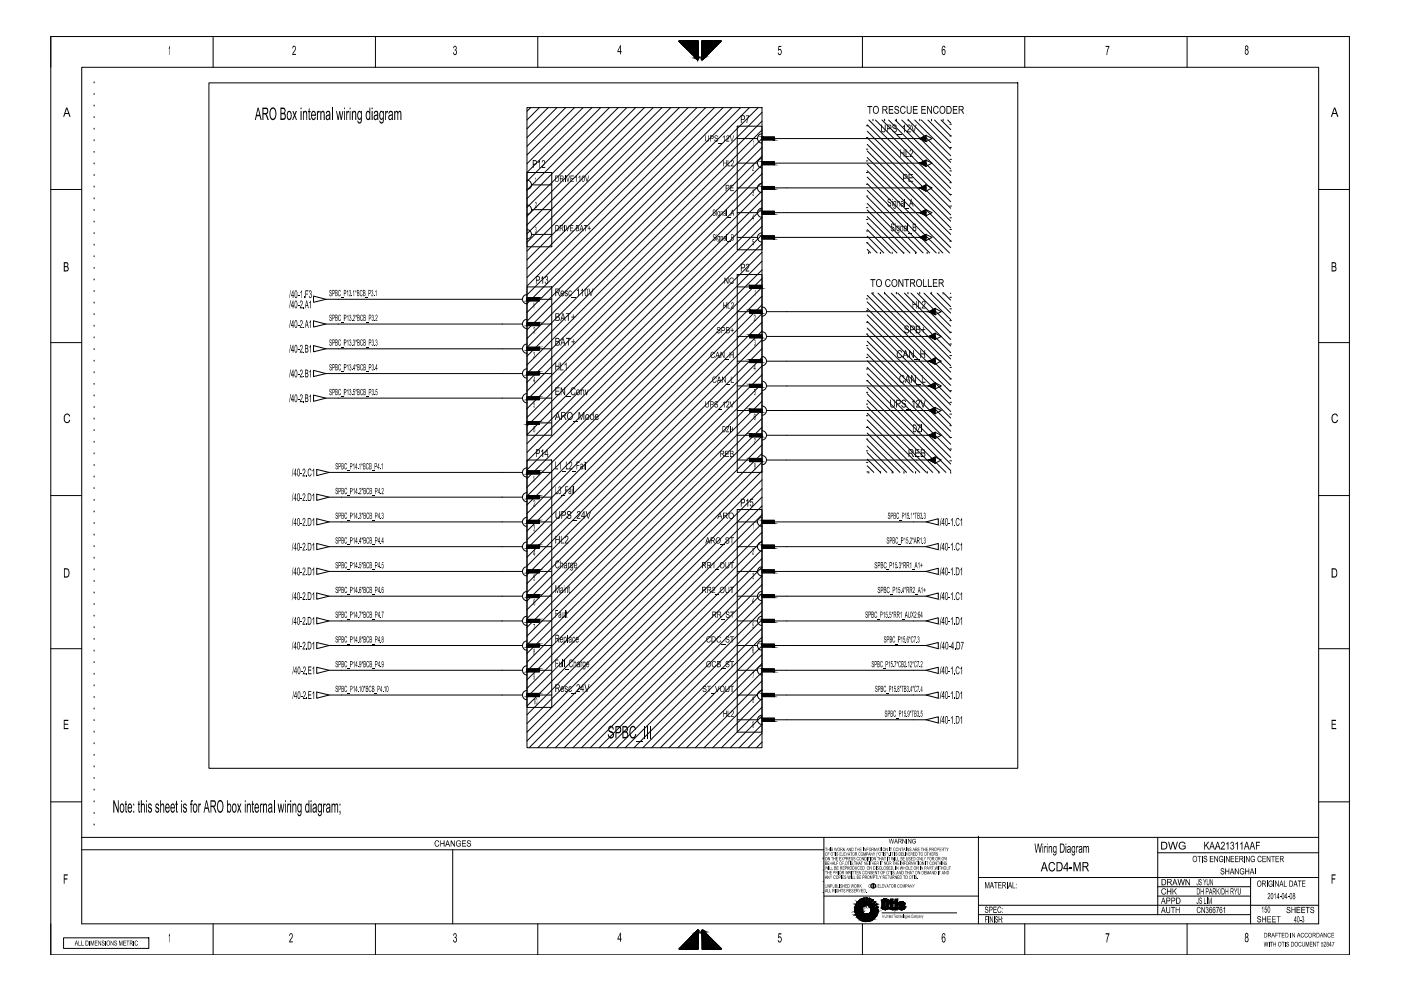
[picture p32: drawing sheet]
<svg xmlns="http://www.w3.org/2000/svg" width="297mm" height="210mm" viewBox="0 0 297 210" stroke-linecap="round" stroke-linejoin="round" font-family="sans-serif">
<!-- layer: LEVEL1 -->
<g fill="none" stroke="#000" stroke-width=".21">
<path d="M10.8 7.7v6.6M20 17.6h.1M20 20h.1M20 22.5h.1M20 24.9h.1M20 27.4h.1M20 29.8h.1M20 32.3h.1M20 34.8h.1M20 37.2h.1M20 39.7h.1M70.4 22.8v2.6"/>
<path d="M111.7 22.8h49.9v135.7h-49.9zM111.7 38.2a.97 .97 0 0 1 1 1 .97 .97 0 0 1-1 1M111.7 36.6h5.3v15.7h-5.3zM112.5 22.8l-.8 .8M112.7 39.2h4.3M114.4 22.8l-2.7 2.6M116.2 22.8l-4.5 4.5M118.1 22.8l-6.4 6.4M119.9 22.8l-8.2 8.2M121.8 22.8l-10.1 10.1M123.6 22.8l-11.9 11.9M125.5 22.8l-13.8 13.8"/>
<path d="M127.4 22.8l-15.7 15.6M129.2 22.8l-17.5 17.5M131.1 22.8l-19.4 19.3M132.9 22.8l-21.2 21.2M134.8 22.8l-23.1 23M136.6 22.8l-24.9 24.9M138.5 22.8l-26.8 26.8M140.3 22.8l-28.6 28.6M142.2 22.8l-30.5 30.5M144 22.8l-32.3 32.3M145.9 22.8l-34.2 34.2M147.8 22.8l-36.1 36"/>
<path d="M149.6 22.8l-37.9 37.9M151.5 22.8l-39.8 39.7M153.3 22.8l-41.6 41.6M155.2 22.8l-43.5 43.5M156.3 26.8h5.3v26.2h-5.3zM156.3 39.8h4.3M156.3 34.6h4.3M156.3 29.4h4.3M157 22.8l-45.3 45.3M158.9 22.8l-47.2 47.1M160.8 22.8l-49.1 49M161.6 38.9a1 1 0 0 0-1 1 1 1 0 0 0 1 1"/>
<path d="M161.6 33.6a1 1 0 0 0-1 1 1 1 0 0 0 1 1M161.6 28.4a1 1 0 0 0-1 1 1 1 0 0 0 1 1M161.6 29h2.6v.7h-2.6zM161.6 34.3h2.6v.6h-2.6zM161.6 39.5h2.6v.7h-2.6zM161.6 23.8l-49.9 49.9M161.6 25.7l-49.9 49.8M161.6 27.6l-49.9 49.8M161.6 29.4l-49.9 49.8M161.6 31.2l-49.9 49.9M161.6 33.1l-49.9 49.8M161.6 35l-49.9 49.8"/>
<path d="M161.6 36.8l-49.9 49.9M161.6 38.7l-49.9 49.8M164.2 29.4h30.8M164.2 34.6h30.8M164.2 39.8h30.8M183.7 26.7h.3M183.7 29.2h.3M183.7 31.6h.3M183.7 34.1h.3M183.7 36.6h.3M183.7 39.1h.3M183.9 26.5l17.7 17.7"/>
<path d="M183.9 27.8l17.7 17.8M183.9 29.2l17.7 17.7M183.9 30.6l17.7 17.7M183.9 32l17.7 17.7M183.9 33.4l17.7 17.7M183.9 34.8l17.7 17.7M183.9 36.2l17.4 17.4M183.9 37.5l16 16.1M183.9 38.9l14.6 14.7M184.2 25.4l17.4 17.4M185.1 25.3v.3M185.6 25.4l16 16"/>
<path d="M187 25.4l14.6 14.6M187.6 25.3v.3M188.4 25.4l13.2 13.2M189.8 25.4l11.8 11.8M190 25.3v.3M191.2 25.4l10.4 10.4M192.5 25.3v.3M192.6 25.4l9 9M193.9 25.4l7.7 7.6M195 29.4l1.3-.7v1.3zM195 34.6l1.3-.6v1.3zM195 39.8l1.3-.6v1.3z"/>
<path d="M195 25.3v.3M195.3 25.4l6.3 6.2M196.3 28.7l1.3 .7-1.3 .6M196.3 34l1.3 .6-1.3 .7M196.3 39.2l1.3 .6-1.3 .7M196.7 25.4l4.9 4.8M197.5 25.3v.3M198.1 25.4l3.5 3.4M199.5 25.4l2.1 2.1M200 25.3v.3M200.9 25.4l.7 .7M201.4 38.7h.3"/>
<path d="M201.4 36.2h.3M201.4 33.8h.3M201.4 31.3h.3M201.4 28.8h.3M201.4 26.3h.3M20 42.2h.1M20 44.6h.1M20 47.1h.1M20 49.5h.1M20 52h.1M20 54.4h.1M20 56.9h.1"/>
<path d="M20 59.4h.1M111.7 43.5a.97 .97 0 0 1 1 1 .97 .97 0 0 1-1 .9M111.7 48.7a1 1 0 0 1 1 1 1 1 0 0 1-1 1M112.7 44.5h4.3M112.7 49.7h4.3M156.3 58.2h5.3v42h-5.3zM156.3 50.3h4.3M156.3 45.1h4.3M161.6 49.4a.97 .97 0 0 0-1 .9 .97 .97 0 0 0 1 1M161.6 44.1a.97 .97 0 0 0-1 1 .97 .97 0 0 0 1 1M161.6 44.8h2.6v.6h-2.6zM161.6 50h2.6v.7h-2.6z"/>
<path d="M161.6 40.5l-49.9 49.8M161.6 42.4l-49.9 49.8M161.6 44.2l-49.9 49.9M161.6 46.1l-49.9 49.8M161.6 48l-49.9 49.8M161.6 49.8l-49.9 49.8M161.6 51.6l-49.9 49.9M161.6 53.5l-49.9 49.8M161.6 55.4l-49.9 49.8M161.6 57.2l-49.9 49.9M161.6 59.1l-49.9 49.8M164.2 50.3h30.8"/>
<path d="M164.2 45.1h30.8M183.7 41.6h.3M183.7 44h.3M183.7 46.5h.3M183.7 49h.3M183.7 51.5h.3M183.9 40.3l13.2 13.3M183.9 41.7l11.8 11.9M183.9 43.1l10.4 10.5M183.9 44.5l9 9.1M183.9 45.9l7.7 7.7M183.9 47.3l6.3 6.3"/>
<path d="M183.9 48.7l4.9 4.9M183.9 50.1l3.5 3.5M183.9 51.5l2.1 2.1M183.9 52.9l.7 .7M184.2 53.5v.3M186.7 53.5v.3M189.2 53.5v.3M191.6 53.5v.3M194.1 53.5v.3M195 45.1l1.3-.6v1.3zM195 50.3l1.3-.6v1.3zM196.3 44.5l1.3 .6-1.3 .7"/>
<path d="M196.3 49.7l1.3 .6-1.3 .7M196.6 53.5v.3M199.1 53.5v.3M201.4 51.1h.3M201.4 48.6h.3M201.4 46.2h.3M201.4 43.7h.3M201.4 41.2h.3M20 61.8h.1M20 64.3h.1M20 66.7h.1M20 69.2h.1"/>
<path d="M20 71.6h.1M20 74.1h.1M20 76.6h.1M20 79h.1M69.1 63.5l-2.6 .6v-1.3l2.6 .7h41.7M69.1 68.7l-2.6 .6v-1.3l2.6 .7h41.7M69.1 74l-2.6 .6v-1.3l2.6 .7h41.7M69.1 79.2l-2.6 .6v-1.3l2.6 .7h41.7M111.7 60.8h5.3v31.5h-5.3zM111.7 63.1h2.7v.7h-2.7zM111.7 68.4h2.7v.6h-2.7zM111.7 73.6h2.7v.7h-2.7z"/>
<path d="M111.7 78.9h2.7v.6h-2.7zM111.7 67.7a.97 .97 0 0 0-.9 1 .97 .97 0 0 0 .9 1M111.7 72.9a1 1 0 0 0-.9 1 1 1 0 0 0 .9 1M111.7 78.2a1 1 0 0 0-.9 1 1 1 0 0 0 .9 1M111.7 62.5a.97 .97 0 0 0-.9 1 .97 .97 0 0 0 .9 .9M114.4 63.5h2.6M114.4 68.7h2.6M114.4 74h2.6M114.4 79.2h2.6M156.3 66.1h2.6M156.3 71.3h2.6M156.3 76.6h2.6"/>
<path d="M156.3 60.8h2.6M158.9 65.7h2.7v.7h-2.7zM158.9 71h2.7v.6h-2.7zM158.9 76.2h2.7v.7h-2.7zM158.9 60.5h2.7v.7h-2.7zM161.6 65.1a.97 .97 0 0 1 .9 1 .97 .97 0 0 1-.9 1M161.6 70.4a.97 .97 0 0 1 .9 .9 .97 .97 0 0 1-.9 1M161.6 75.6a1 1 0 0 1 .9 1 1 1 0 0 1-.9 1M161.6 60.9l-49.9 49.8M161.6 62.8l-49.9 49.8M161.6 64.6l-49.9 49.9M161.6 66.5l-49.9 49.8"/>
<path d="M161.6 68.3l-49.9 49.9M161.6 70.2l-49.9 49.8M161.6 72.1l-49.9 49.8M161.6 73.9l-49.9 49.8M161.6 75.8l-49.9 49.8M161.6 77.6l-49.9 49.8M161.6 79.5l-49.9 49.8M162.5 66.1h34.4M162.5 71.3h34.4M162.5 76.6h34.4M183.7 63.4h.3M183.7 65.9h.3"/>
<path d="M183.7 68.3h.3M183.7 70.8h.3M183.7 73.3h.3M183.7 75.8h.3M183.7 78.2h.3M183.9 62.6l17.7 17.7M183.9 64l17.7 17.7M183.9 65.4l17.7 17.7M183.9 66.8l17.7 17.7M183.9 68.2l17.7 17.7M183.9 69.6l17.7 17.6M183.9 71l17.7 17.6"/>
<path d="M183.9 72.3l17.7 17.7M183.9 73.7l17.7 17.7M183.9 75.1l17.7 17.7M183.9 76.5l17.7 17.7M183.9 77.9l17.7 17.7M183.9 79.3l17.7 17.7M184.8 62.1l16.8 16.8M185.1 62v.3M186.2 62.1l15.4 15.4M187.6 62.1l14 14M187.6 62v.3M188.9 62.1l12.7 12.7"/>
<path d="M190 62v.3M190.3 62.1l11.3 11.3M191.7 62.1l9.9 9.9M192.5 62v.3M193.1 62.1l8.5 8.5M194.5 62.1l7.1 7.1M195 62v.3M195.9 62.1l5.7 5.7M196.9 66.1l1.4-.7v1.3zM196.9 71.3l1.4-.6v1.3zM196.9 76.6l1.4-.7v1.3zM197.3 62.1l4.3 4.3"/>
<path d="M197.5 62v.3M198.3 65.4l1.3 .7-1.3 .6M198.3 70.7l1.3 .6-1.3 .7M198.3 75.9l1.3 .7-1.3 .6M198.7 62.1l2.9 2.9M200 62v.3M200.1 62.1l1.5 1.5M201.4 77.9h.3M201.4 75.4h.3M201.4 72.9h.3M201.4 70.4h.3M201.4 68h.3"/>
<path d="M201.4 65.5h.3M201.4 63h.3M201.5 62.1l.1 .1M20 81.5h.1M20 83.9h.1M20 86.4h.1M20 88.9h.1M20 91.3h.1M20 93.8h.1M20 96.2h.1M20 98.7h.1M69.1 84.4l-2.6 .7v-1.3l2.6 .6h41.7"/>
<path d="M111.7 84.1h2.7v.7h-2.7zM111.7 89.4h2.7v.6h-2.7zM111.7 83.4a1 1 0 0 0-.9 1 1 1 0 0 0 .9 1M111.7 97.5h5.3v52.5h-5.3zM111.7 99.8h2.7v.7h-2.7zM111.7 99.2a.97 .97 0 0 0-.9 1 .97 .97 0 0 0 .9 .9M114.4 84.4h2.6M114.4 89.7h2.6M156.3 81.8h2.6M156.3 87h2.6M156.3 92.3h2.6M156.3 97.5h2.6"/>
<path d="M158.9 81.5h2.7v.6h-2.7zM158.9 86.7h2.7v.7h-2.7zM158.9 92h2.7v.6h-2.7zM158.9 97.2h2.7v.7h-2.7zM161.6 80.8a1 1 0 0 1 .9 1 1 1 0 0 1-.9 1M161.6 86.1a1 1 0 0 1 .9 1 1 1 0 0 1-.9 1M161.6 91.3a1 1 0 0 1 .9 1 1 1 0 0 1-.9 1M161.6 96.6a.97 .97 0 0 1 .9 .9 .97 .97 0 0 1-.9 1M161.6 81.3l-49.9 49.8M161.6 83.2l-49.9 49.8M161.6 85l-49.9 49.9M161.6 86.9l-49.9 49.8"/>
<path d="M161.6 88.7l-49.9 49.9M161.6 90.6l-49.9 49.8M161.6 92.5l-49.9 49.8M161.6 94.3l-49.9 49.8M161.6 96.1l-49.9 49.9M161.6 98l-49.9 49.8M161.6 99.9l-49.9 49.8M162.5 81.8h34.4M162.5 87h34.4M162.5 92.3h34.4M162.5 97.5h34.4M183.7 80.7h.3"/>
<path d="M183.7 83.2h.3M183.7 85.7h.3M183.7 88.1h.3M183.7 90.6h.3M183.7 93.1h.3M183.7 95.6h.3M183.7 98h.3M183.9 80.7l17.7 17.7M183.9 82.1l17.7 17.7M183.9 83.5l16.6 16.7M183.9 84.8l15.3 15.4M183.9 86.2l13.9 14"/>
<path d="M183.9 87.6l12.5 12.6M183.9 89l11.1 11.2M183.9 90.4l9.7 9.8M183.9 91.8l8.3 8.4M183.9 93.2l6.9 7M183.9 94.6l5.5 5.6M183.9 96l4.1 4.2M183.9 97.4l2.8 2.8M183.9 98.8l1.4 1.4M184.2 100v.3M186.7 100v.3M189.2 100v.3"/>
<path d="M191.7 100v.3M194.1 100v.3M196.6 100v.3M196.9 81.8l1.4-.6v1.3zM196.9 87l1.4-.6v1.3zM196.9 92.3l1.4-.6v1.3zM196.9 97.5l1.4-.6v1.3zM198.3 81.2l1.3 .6-1.3 .7M198.3 86.4l1.3 .6-1.3 .7M198.3 91.7l1.3 .6-1.3 .7M198.3 96.9l1.3 .6-1.3 .7M199.1 100v.3"/>
<path d="M201.4 97.7h.3M201.4 95.2h.3M201.4 92.8h.3M201.4 90.3h.3M201.4 87.8h.3M201.4 85.3h.3M201.4 82.8h.3M201.4 80.3h.3M201.6 100v.3M20 101.1h.1M20 103.6h.1M20 106.1h.1"/>
<path d="M20 108.5h.1M20 111h.1M20 113.5h.1M20 115.9h.1M20 118.4h.1M69.8 100.2l-2.6 .6v-1.3l2.6 .7h41M69.8 105.4l-2.6 .7v-1.3l2.6 .6h41M69.8 110.7l-2.6 .6v-1.3l2.6 .7h41M69.8 115.9l-2.6 .6v-1.3l2.6 .7h41M111.7 115.6h2.7v.6h-2.7zM111.7 110.3h2.7v.7h-2.7zM111.7 105.1h2.7v.6h-2.7z"/>
<path d="M111.7 104.4a.97 .97 0 0 0-.9 1 .97 .97 0 0 0 .9 1M111.7 109.7a.97 .97 0 0 0-.9 1 .97 .97 0 0 0 .9 .9M111.7 114.9a.97 .97 0 0 0-.9 1 .97 .97 0 0 0 .9 1M114.4 115.9h2.6M114.4 110.7h2.6M114.4 105.4h2.6M114.4 100.2h2.6M156.3 108h5.3v47.2h-5.3zM156.3 115.9h4.3M156.3 110.7h4.3M161.6 114.9a.97 .97 0 0 0-1 1 .97 .97 0 0 0 1 1M161.6 109.7a.97 .97 0 0 0-1 1 .97 .97 0 0 0 1 .9"/>
<path d="M161.6 110.3h2.6v.7h-2.6zM161.6 115.6h2.6v.6h-2.6zM161.6 101.7l-49.9 49.9M161.6 103.6l-49.9 49.8M161.6 105.4l-49.9 49.8M161.6 107.3l-49.9 49.8M161.6 109.1l-49.4 49.4M161.6 111l-47.6 47.5M161.6 112.9l-45.7 45.6M161.6 114.7l-43.9 43.8M161.6 116.5l-42 42M161.6 118.4l-40.1 40.1"/>
<path d="M164.2 110.7h32.1l2.6 .6v-1.3l-2.6 .7M164.2 115.9h32.1l2.6 .6v-1.3l-2.6 .7M183.9 100.2h.1M20 120.8h.1M20 123.3h.1M20 125.7h.1M20 128.2h.1M20 130.6h.1M20 133.1h.1M20 135.6h.1M20 138h.1M69.8 121.2l-2.6 .6v-1.3l2.6 .7h41"/>
<path d="M69.8 126.4l-2.6 .6v-1.3l2.6 .7h41M69.8 131.7l-2.6 .6v-1.3l2.6 .7h41M69.8 136.9l-2.6 .6v-1.3l2.6 .7h41M111.7 120.8h2.7v.7h-2.7zM111.7 126.1h2.7v.6h-2.7zM111.7 131.3h2.7v.7h-2.7zM111.7 136.6h2.7v.6h-2.7zM111.7 120.2a.97 .97 0 0 0-.9 1 .97 .97 0 0 0 .9 .9M111.7 125.4a1 1 0 0 0-.9 1 1 1 0 0 0 .9 1M111.7 130.6a1 1 0 0 0-.9 1 1 1 0 0 0 .9 1M111.7 135.9a1 1 0 0 0-.9 1 1 1 0 0 0 .9 1M114.4 121.2h2.6"/>
<path d="M114.4 126.4h2.6M114.4 131.7h2.6M114.4 136.9h2.6M156.3 121.2h4.3M156.3 126.4h4.3M156.3 131.7h4.3M156.3 136.9h4.3M161.6 135.9a1 1 0 0 0-1 1 1 1 0 0 0 1 1M161.6 130.6a1 1 0 0 0-1 1 1 1 0 0 0 1 1M161.6 125.4a1 1 0 0 0-1 1 1 1 0 0 0 1 1M161.6 120.2a.97 .97 0 0 0-1 1 .97 .97 0 0 0 1 .9l-36.4 36.4M161.6 120.8h2.6v.7h-2.6z"/>
<path d="M161.6 126.1h2.6v.6h-2.6zM161.6 131.3h2.6v.7h-2.6zM161.6 136.6h2.6v.6h-2.6zM161.6 120.3l-38.3 38.2M161.6 124l-34.6 34.5M161.6 125.8l-32.7 32.7M161.6 127.7l-30.9 30.8M161.6 129.5l-29 29M161.6 131.4l-27.2 27.1M161.6 133.3l-25.3 25.2M161.6 135.1l-23.5 23.4M161.6 136.9l-21.6 21.6"/>
<path d="M161.6 138.8l-19.8 19.7M164.2 126.4h32.1l2.6 .6v-1.3l-2.6 .7M164.2 121.2h32.1l2.6 .6v-1.3l-2.6 .7M164.2 131.7h32.1l2.6 .6v-1.3l-2.6 .7M164.2 136.9h32.1l2.6 .6v-1.3l-2.6 .7M20 140.5h.1M20 143h.1M20 145.4h.1M20 147.9h.1M20 150.3h.1M20 152.8h.1M20 155.2h.1"/>
<path d="M20 157.7h.1M69.8 142.1l-2.6 .7v-1.3l2.6 .6h41M69.8 147.4l-2.6 .6v-1.3l2.6 .7h41M111.7 141.8h2.7v.7h-2.7zM111.7 147h2.7v.7h-2.7zM111.7 141.1a1 1 0 0 0-.9 1 1 1 0 0 0 .9 1M111.7 146.4a.97 .97 0 0 0-.9 1 .97 .97 0 0 0 .9 .9M114.4 142.1h2.6M114.4 147.4h2.6M136.6 153.9v2.6M137.2 153.9v2.6M137.8 153.9v2.6"/>
<path d="M156.3 142.1h4.3M156.3 147.4h4.3M156.3 152.6h4.3M161.6 151.6a.97 .97 0 0 0-1 1 .97 .97 0 0 0 1 1l-4.9 4.9M161.6 146.4a.97 .97 0 0 0-1 1 .97 .97 0 0 0 1 .9M161.6 141.1a1 1 0 0 0-1 1 1 1 0 0 0 1 1M161.6 141.8h2.6v.7h-2.6zM161.6 147h2.6v.7h-2.6zM161.6 152.3h2.6v.7h-2.6zM161.6 140.7l-17.9 17.8M161.6 142.5l-16 16M161.6 144.4l-14.2 14.1"/>
<path d="M161.6 146.2l-12.3 12.3M161.6 148.1l-10.5 10.4M161.6 149.9l-8.6 8.6M161.6 151.8l-6.8 6.7M161.6 155.5l-3 3M161.6 157.4l-1.2 1.1M164.2 142.1h32.1l2.6 .7v-1.3l-2.6 .6M164.2 147.4h32.1l2.6 .6v-1.3l-2.6 .7M164.2 152.6h32.1l2.6 .7v-1.3l-2.6 .6M20 160.1h.1M20 162.6h.1M20 165.1h.1"/>
<path d="M20 167.5h.1M20 170h.1M20 172.5h.1M20 174.9h.1M58.1 169.7v2.6M10.8 195.9v6.5"/>
</g>
<!-- layer: 0 -->
<g fill="none" stroke="#000" stroke-width=".21">
<path d="M10.8 7.7h275.3v194.7h-275.3zM17.3 14.3h262.3v181.6h-262.3zM44.3 17.6h171.5v145.3h-171.5zM45.2 7.7v6.6M79.6 7.7v6.6M114 7.7v6.6M182.9 7.7v6.6M217.3 7.7v6.6M251.7 7.7v6.6M10.8 40.2h6.5M279.6 40.2h6.5M10.8 72.6h6.5"/>
<path d="M279.6 72.6h6.5M10.8 105.1h6.5M279.6 105.1h6.5M10.8 137.5h6.5M279.6 137.5h6.5M10.8 170h6.5M17.3 177.5h262.3M174.7 177.5v18.4M207.4 177.3v18.6M245.5 177.5v16.4M279.6 170h6.5M13.5 198.8h18.1v2.3h-18.1z"/>
<path d="M17.3 180.2h157.4M45.2 195.9v6.5M79.6 195.9v6.5M96 180.2v15.7M114 195.9v6.5M174.5 182.1h.1M174.5 184.5h.1M174.5 186.9h.1M174.5 189.2h.1M174.7 190h32.7M181.2 192.7h1.2l-1.2 .1zM181.2 192.8l1.2-.1 .3 .1z"/>
<path d="M181.2 192.8h1.5zM181.2 192.9h1.1l-1.1 .1zM181.2 192.9l1.5-.1zM181.3 192.4l1.1 .3h-1.2v.3l1.1-.1-1 .4M181.3 192.4h1.5zM181.3 192.4h1.5l-.4 .3zM181.3 193.3l1-.4 .5 .2zM181.3 193.3l1.5-.2-.5 .2zM181.3 193.3h1l-1 .1zM181.3 193.4l1-.1-1 .2zM181.3 192.3l1.3 .1h-1.3zM181.3 193.5l1-.2-.9 .3z"/>
<path d="M181.4 193.6l.9-.3-.8 .6M181.4 192l-.1 .3zM181.4 192l1.2 .4-1.3-.1zM181.5 193.9l1.4-.5-.5 .3zM181.5 193.9l.8-.6 .6 .1zM181.5 193.9l.9-.2zM181.5 191.8l1.1 .6-1.2-.4M181.5 191.8l1.3 .4-.2 .2zM181.5 194l.9-.3-.8 .4zM181.6 194.1l.8-.4-.8 .5zM181.6 194.2l.8-.5-.6 .7M181.7 191.5l-.2 .2z"/>
<path d="M181.7 191.5l-.2 .3zM181.7 191.5l1.1 .7-1.3-.4zM181.8 194.4l1.6-.6zM181.8 194.4l.8-.3-.7 .4zM181.8 191.3l1 .9-1.1-.7M181.8 191.3l.3-.3 .9 .9zM181.8 191.3l1.2 .6-.2 .3zM181.9 194.5l.7-.4-.6 .5zM181.9 191.2l-.1 .1 .3-.3zM182 194.6l.6-.5-.5 .6zM182.1 194.7l.5-.6-.3 .8M182.1 191l-.2 .2z"/>
<path d="M182.3 194.9l.7-.5-.6 .5zM182.3 192.9l.4-.1 .1 .3zM182.3 193.3l.5-.2 .1 .3zM182.3 190.8l.7 1.1-.9-.9M182.3 190.8l.3-.2zM182.3 190.8l.3-.2 .7 1.3zM182.3 190.8l1 1.1h-.3zM182.4 192.7l.4-.3-.1 .4zM182.4 190.8l.2-.2zM182.4 193.7l1 .1zM182.4 193.7l.5-.3 .2 .2zM182.4 193.7l1 .1-1.6 .6z"/>
<path d="M182.6 192.4l.2-.2h.2zM182.6 192.4l.4-.2-.2 .2zM182.6 195.1l.4-.7-.2 .8M182.6 194.1l2.7-.1 .4 .3zM182.6 194.1l3.3-.1zM182.6 194.1l1.1-.3 2.2 .2zM182.6 194.1l.8-.3h.3zM182.6 194.1l3.1 .2-2.7 .1zM182.6 194.1l.4 .3-.7 .5zM182.8 192.2l.2-.3 .2 .1zM182.8 192.2l.4-.2zM182.8 195.2l.6-.6-.4 .6z"/>
<path d="M182.9 195.9v6.5M182.9 190.5l.4 1.4-.7-1.3M182.9 190.5l.3-.1zM182.9 190.5l.3-.1 .4 1.5zM182.9 190.5l.7 1.4h-.3zM183 194.4h1.9l-.5 .2zM183 194.4l2.7-.1zM183 194.4l-.5 .6-.1-.1zM183 194.4l-.4 .7-.1-.1zM183 194.4l1.4 .2h-1zM183 194.4l.4 .2-.6 .6zM183 191.9h.5z"/>
<path d="M183.1 190.5l.1-.1zM183.3 195.3l.1-.7 .1 .7h.5l-.1-.7 .3 .7M183.3 191.9h.6zM183.4 194.6h1zM183.4 194.6l-.3 .7-.1-.1zM183.4 194.6l-.1 .7h-.2zM183.4 194.6h.5l-.4 .7zM183.5 195.3h.5zM183.5 195.3h.3zM183.6 190.4v1.5l-.4-1.5M183.6 190.4h.3v1.5l.4-1.4M183.6 190.4h.2z"/>
<path d="M183.6 190.4h.2l-.2 1.5zM183.7 193.8h2.3zM183.7 193.8h2.3l-.1 .2zM183.8 190.4l-.2 1.5zM183.9 190.4v1.5h-.3zM183.9 194.6h.5l.2 .6zM183.9 194.6l.7 .6-.4 .1zM183.9 194.6l.1 .7h-.5zM183.9 191.9l.2 .1M184 193.8l.2-.1 1.8 .1zM184.2 195.3l.3-.1zM184.2 195.3l.4-.1z"/>
<path d="M184.2 193.7l.3-.2h1.6zM184.2 193.7l1.9-.2-.1 .3zM184.3 190.5l-.4 1.4zM184.4 192.2l1.2-.9zM184.4 192.2l1.2-1zM184.4 192.2l1.1-1zM184.4 194.6l.5-.2 .3 .4zM184.4 194.6l.8 .2-.4 .3zM184.4 190.5l-.5 1.4zM184.5 192.2l1.1-.9zM184.5 190.5l-.5 1.4zM184.5 190.5l-.4 1.5z"/>
<path d="M184.5 193.5l1.7-.2-.5 .1zM184.5 193.5h1.6zM184.5 190.5l-.4 1.5M184.5 192.3l1.4-.5zM184.5 192.3l1.4-.6zM184.5 192.4l1.4-.6zM184.6 192.4l1.3-.6zM184.6 192.6l1.6-.2zM184.6 192.6l1.5-.3zM184.6 193.2l1.6-.3v.1zM184.6 193.2l1.6-.2v.3zM184.6 193.2l1.6 .1-1.7 .2z"/>
<path d="M184.6 192.6l.1 .1M184.7 192.9h1.5l-.1 .5M184.7 192.6l1.5-.2zM184.7 192.7l1.5-.3zM184.7 192.9h1.5l-1.6 .3zM184.8 195.1l-.4-.5 .2 .6M184.8 195.1l.3-.2zM184.8 195.1l.4-.3zM184.9 194.4l.8-.1-.1 .1zM184.9 194.4h.7l-.2 .3zM184.9 190.7l-.7 1.3zM184.9 190.7l-.7 1.3"/>
<path d="M185 190.8l-.8 1.2zM185.1 190.8l-.9 1.2zM185.1 190.8l-.9 1.3zM185.1 190.8l-.8 1.3M185.3 194h.6v.1zM185.4 194.7l-.5-.3 .3 .4M185.4 194.7l.2-.3zM185.5 191.1l-1.1 1.1M185.6 191.3l-1.1 1M185.7 193.4l.5-.1-.1 .1zM185.9 194.1l-.6-.1 .4 .3M185.9 191.6l-1.4 .7"/>
<path d="M185.9 191.8l-1.3 .7M186.1 193.4h-.4l.4 .1M186.1 192.3l.1 .1M186.1 192.3l-1.5 .3M186.2 192.4l-1.5 .3M187 192.4l.2 .3M187 191l1.4-.1zM187 191h1.4zM187 191.1l.6-.1zM187 191.1l.6-.1-.6 .1M187 191.1l.7-.1zM187 191h.7z"/>
<path d="M187 191.1h.5h-.5M187 191.1h.6zM187 191.1h.6h-.6M187 192.4h.5h-.5M187 192.4h.6h-.6M187 192.4h.6zM187 192.5h.7h-.7M187 192.5h.7zM187 192.5l.6-.1zM187 192.5l.6-.1-.6 .1M187 192.5h1.4zM187 191.1v1.3"/>
<path d="M187 193.5h15.8M187 192.5l.5-.2-.3 .4M187 190.9h1.4zM187.1 190.8h1.2zM187.1 192.6l1.3-.1zM187.1 192.6h1.2zM187.1 192.6l1.1 .1zM187.1 190.8h1.1zM187.1 192.7h1.1zM187.2 190.8l.3 .4-.5-.3M187.2 190.8l-.2 .3M187.2 190.8l.9-.1z"/>
<path d="M187.2 190.8h1zM187.2 192.7h1zM187.3 190.7h.8zM187.3 192.7h.9zM187.3 192.7h.8zM187.3 192.7l.8 .1zM187.3 190.7l.7-.1zM187.3 192.8h.8zM187.3 192.8h.7zM187.4 190.6h.6M187.4 192.8h.6M187.4 190.6h.5z"/>
<path d="M187.4 190.6h.6zM187.4 192.8h.6zM187.4 192.8h.5zM187.5 192.4v-1.3l.1-.1 .2 .1v1.3M187.5 192.4l.2 .1 .1-.1M187.5 190.6h.3zM187.5 190.6h.4zM187.5 191.1h-.5h.5M187.5 191.1v1.3h-.5zM187.5 191.1l-.5 1.3zM187.5 192.4h-.5h.5M187.5 192.8h.4z"/>
<path d="M187.5 192.8l.3 .1zM187.6 191.1h-.6h.6M187.6 190.6h.2zM187.6 192.9h.2zM187.7 191h.7zM187.7 191h-.7h.7M187.7 192.5h.7zM187.7 192.5l.7-.1zM187.8 192.4h.6zM187.8 191h.6zM187.8 191.1h.6zM187.8 191.1h.6h-.6"/>
<path d="M187.8 191.1h.6l-.6 1.3zM187.8 192.4h.6h-.6M188.2 190.8l-.4 .4 .6-.3M188.2 190.8l.2 .1M188.4 191h-.7h.7M188.4 190.9v.2M188.4 192.5l-.2 .2M188.4 192.4v.1l-.6-.2 .4 .4M188.4 191.1h-.6h.6M188.4 191.1l-.6 1.3 .6-1.3M188.4 191.1v1.3h-.6zM188.4 192.4h-.6h.6"/>
<path d="M188.4 192.4l-.7 .1 .7-.1M188.4 191.1v1.3M188.6 191.6l.9-.4zM188.6 191.2h.2l-.2 .4zM188.6 191.2v.4M188.6 191.6h.2M188.8 192.4h.4v.5M188.8 192.4l.2 .4 .2 .1M188.8 190.7h.5l-.5 .5zM188.8 191.2h.5l-.7 .4zM188.8 191.6l.7-.4-.2 .4zM188.8 191.6h.5l-.5 .8z"/>
<path d="M188.8 192.4h.5zM188.8 192.4h.5l-.5 .2zM188.8 190.7v.5h-.2M188.8 191.6v.8M188.8 190.7h.5v.5M188.8 192.6l.7-.1zM188.8 192.6l.6-.1zM188.8 192.6l.7-.1-.6 .2zM188.9 192.7l.6-.2-.5 .3zM189 192.8l.5-.3-.3 .4zM189.2 192.9l.3-.4v.4zM189.2 192.9h.3"/>
<path d="M189.3 190.7v.5h-.5zM189.3 191.6v.8h-.5zM189.3 191.2h.2M189.4 192.5h.1M189.5 191.2v.4h-.2zM189.5 191.6h-.2v.8M189.5 191.2v.4M189.5 192.5v.4M189.8 191.2h.5v1.7M189.8 190.7h.5v.4h-.5zM189.8 190.7h.5l-.5 .4zM189.8 191.1l.5-.4v.4z"/>
<path d="M189.8 191.2h.5l-.5 1.7zM189.8 191.2v1.7h.5M190.3 191.2v1.7h-.5zM190.5 192.4h.4l.2 .1 .3-.1M190.5 191.7l.4-.1-.4 .1M190.5 191.7l.5-.1zM190.5 191.7l.4-.1zM190.5 192.4h.4zM190.5 192.4l.1 .2M190.5 191.6h.6h-.6M190.5 191.6l.6-.1zM190.5 191.6l.6-.1-.6 .1"/>
<path d="M190.5 191.6h.6zM190.5 191.6h.5h-.5M190.5 191.6h.5zM190.5 191.7h.5zM190.5 191.7h.4h-.4M190.5 191.8h.5zM190.5 191.8l.5-.1zM190.5 192.4h.5zM190.5 192.4h.4h-.4M190.5 192.4l.5 .1zM190.5 192.5h.5zM190.5 192.5h.5h-.5"/>
<path d="M190.5 192.5h.6zM190.6 191.5v.4M190.6 191.5h.5zM190.6 191.5h1.2zM190.6 191.9l.4-.1zM190.6 192.6h1.2zM190.6 192.6l.5-.1-.5 .1M190.6 192.6l.5-.1zM190.6 191.4l1.2 .1zM190.6 192.6h1.1zM190.6 191.4h1.1zM190.6 192.7l1.1-.1z"/>
<path d="M190.6 192.7h1.1zM190.7 192l.7 .4M190.7 191.3h.9zM190.7 192l.3-.2zM190.7 192.7h1zM190.7 192.7h.9zM190.7 192.7l.9 .1zM190.7 192l.3-.2 .6 .2zM190.7 192h.9zM190.8 191.3h.8zM190.8 192l.8 .1zM190.8 192l.8 .1-.3 .2z"/>
<path d="M190.8 192.8h.8zM190.8 192.8h.7zM190.8 191.3h.6zM190.8 191.3h.7zM190.9 192.8h.5M190.9 191.3h.5M190.9 191.3h.5zM190.9 192.8h.6zM190.9 192.8h.5zM191 191.2h.3zM191 191.2l.4 .1zM191 191.6h-.5h.5"/>
<path d="M191 191.7h-.5h.5M191 192.9l.4-.1zM191 192.9h.3zM191 191.8l-.3 .2 .3-.2M191.1 191.2h.1zM191.1 191.2h.2zM191.1 192.9h.2zM191.1 192.9h.1zM191.1 191.5h.7zM191.1 192.5h.7zM191.1 192.5l.7 .1zM191.2 191.5h.6z"/>
<path d="M191.2 192.5h.6zM191.2 191.6l.6-.1zM191.3 191.6l.5-.1zM191.3 191.6h.5h-.5M191.3 191.6h.5zM191.3 192.5l.5-.1zM191.3 192.5h.5h-.5M191.3 192.3l.5-.1zM191.3 192.3l.4-.1zM191.3 192.3l.4-.2zM191.3 192.3l.3-.2-.3 .2M191.3 192.3l.5 .1z"/>
<path d="M191.4 191.6h.4zM191.4 191.7l.4-.1zM191.4 191.7h.4zM191.4 192.4h.4zM191.4 192.4h.4h-.4M191.6 192.1l-.3 .2zM191.6 192.1l-.3 .4 .5-.3M191.8 192.2v.4M191.8 191.5v.2h-.4a.18 .18 0 0 0-.3-.2 .18 .18 0 0 0-.1 .3l.8 .4M191.8 191.6h-.5h.5M191.8 192.3h-.5h.5M191.8 192.5h-.6h.6"/>
<path d="M191.8 191.6h-.4h.4M191.8 192.4h-.4h.4M191.8 192.4l-.5 .1 .5-.1M207.4 193.9h57.7M207.4 191.9h72.2M207.4 186.1h72.2M217.3 195.9v6.5M245.5 180.8h34.1M245.5 190h19.6M245.5 188h19.6M251.7 195.9v6.5M265.1 186.1v9.8"/>
<circle cx="185.1" cy="187.8" r=".5"/>
</g>
<g fill="#000" stroke="#000" stroke-width=".21">
<path d="M147.9 197.3l.1-.1zM148.9 197.3l.1-.1zM181.3 192.2v.1zM181.4 192l-.1 .2zM181.6 191.6l-.1 .1zM181.7 191.5l-.1 .1zM181.7 191.5l-.2 .2zM181.9 191.2l-.1 .1zM182 191.1l-.1 .1zM182.1 191l-.1 .1zM182.1 191l-.2 .2zM182.5 190.7l.1-.1z"/>
<path d="M182.4 190.8l.2-.2zM182.9 190.5h.2zM183.1 190.5l.1-.1zM183.6 190.4h.2l-.2 1.5zM183.6 190.4h.2zM183.8 190.4l-.2 1.5zM184.2 190.5l-.3 1.4zM184.2 195.3h.1zM184.3 190.5l-.4 1.4zM184.4 190.5l-.5 1.4zM184.3 195.3l.2-.1zM184.5 190.5l-.6 1.4z"/>
<path d="M184.5 190.5l-.5 1.4zM184.7 192.9h1.5l-1.6 .3zM184.9 190.8l-.7 1.2zM185 190.8l-.8 1.2zM185.1 190.8l-.9 1.2zM185.1 190.8l-.9 1.3zM184.4 192.2l1.2-.9zM184.5 192.2l1.1-.9zM185.7 193.4l.5-.1-.1 .1zM187 191h1.4zM187 191h.7zM187 192.5h1.4z"/>
<path d="M187 192.5h.3v.2zM187 190.9h1.4zM187.1 190.8h1.2zM187.1 192.6h1.2zM187.1 192.6l1.1 .1zM187.1 190.8l.2 .1zM187.1 190.8h1.1zM187.1 192.7h1.1zM187.1 190.8h.2zM187.2 192.7h1zM187.2 190.8l.9-.1zM187.3 192.7h.8z"/>
<path d="M187.3 192.7l.8 .1zM187.3 190.7h.8zM187.3 192.8h.8zM187.3 192.8h.7zM187.3 190.7l.7-.1zM187.4 192.8h.6zM187.4 192.8h.5zM187 192.5l.5-.2-.2 .2zM187.4 190.6h.5zM187.5 191.1l-.5 1.3zM187.5 192.8h.4zM187.5 192.8l.3 .1z"/>
<path d="M187 191.1l.6-.1zM187.5 190.6h.3zM187 192.5h.7zM187.6 192.9h.2zM187.6 190.6h.2zM187.7 192.5h.7zM187.5 190.6h.4zM187.8 192.3l.6 .2h-.3zM187.4 190.6h.6zM188.1 192.5h.3l-.1 .2zM187.2 190.8h1zM188.1 190.8l.3 .1z"/>
<path d="M188.2 190.8h.1zM187.3 192.7h.9zM187 191l1.4-.1zM187.7 191h.7zM187.1 192.6l1.3-.1zM188.4 191.1l-.6 1.3zM187.8 192.4h.6zM187.7 192.5l.7-.1zM188.6 191.2h.2l-.2 .4zM188.8 190.7h.5l-.5 .5zM188.8 191.2h.5l-.7 .4zM188.8 191.6h.5l-.5 .8z"/>
<path d="M188.8 192.7h.4v.1zM189.3 190.7v.5h-.5zM188.6 191.6l.9-.4zM188.8 192.6l.7-.1zM188.8 191.6l.7-.4-.2 .4zM189.5 191.2v.4h-.2zM189.2 192.9l.3-.4v.4zM189.8 190.7h.5l-.5 .4zM189.8 191.2h.5l-.5 1.7zM189.8 191.1l.5-.4v.4zM190.3 191.2v1.7h-.5zM190.5 191.7h.4z"/>
<path d="M190.5 192.4h.4zM190.6 191.5h1.2zM190.6 192.6h1.2zM190.6 191.4l1.2 .1zM190.6 192.6h1.1zM190.6 191.4h1.1zM190.6 192.7h1.1zM190.7 191.3h.9zM190.7 192.7h.9zM190.7 192.7l.9 .1zM190.7 192h.9zM190.8 192l.8 .1z"/>
<path d="M190.8 192.8h.8zM190.8 192.8h.7zM190.8 191.3h.7zM190.8 191.3h.6zM190.9 192.8h.5zM190.5 191.7l.4-.1zM191 191.2l.4 .1zM190.9 191.3h.5zM190.6 192.6l.5-.1zM191 192.9h.3zM190.7 192l.3-.2zM191.1 191.2h.2z"/>
<path d="M191 191.2h.3zM191.1 192.9h.1zM190.5 191.6l.6-.1zM191.1 191.2h.1zM191.1 192.9h.2zM191.4 191.7h.4zM191.4 192.4h.4zM191 192.9l.4-.1zM190.8 191.3h.8zM190.9 192.8h.6zM191.6 192.2h.2zM191.6 192.1l-.3 .2z"/>
<path d="M191.6 192.1l.1 .1zM191.3 192.3l.4-.2zM190.7 192.7h1zM190.6 192.7l1.1-.1zM191.1 191.5h.7zM191.2 191.5h.6zM191.2 192.5h.6zM191.4 191.7l.4-.1zM191.3 192.5l.5-.1z"/>
<path d="M144 8.6l-.1 .1 4.1 4zM143.9 8.7l4.1 4z"/>
<path d="M147.9 8.7v4h.2zM147.9 8.7h.2v4z"/>
<path d="M144 8.7h4v-.1zM144 8.6h4l-4 .1z"/>
<path d="M144 8.8h4v-.1zM144 8.7h4l-4 .1z"/>
<path d="M144.1 8.9h3.9v-.1zM144.1 8.8h3.9l-3.9 .1z"/>
<path d="M144.2 9h3.8v-.2zM144.2 8.8h3.8l-3.8 .2z"/>
<path d="M144.3 9.1h3.7v-.2zM144.3 8.9h3.7l-3.7 .2z"/>
<path d="M144.4 9.1h3.6v-.1zM144.4 9h3.6l-3.6 .1z"/>
<path d="M144.5 9.2l3.5-.1zM144.5 9.1h3.5z"/>
<path d="M144.5 9.3l3.5-.1zM144.5 9.2h3.5z"/>
<path d="M144.6 9.4l3.4-.1zM144.6 9.3h3.4z"/>
<path d="M144.7 9.4h3.3v-.1zM144.7 9.3h3.3l-3.3 .1z"/>
<path d="M144.8 9.5h3.2v-.1zM144.8 9.4h3.2l-3.2 .1z"/>
<path d="M144.8 9.6h3.2v-.1zM144.8 9.5h3.2l-3.2 .1z"/>
<path d="M144.9 9.7h3.1v-.1zM144.9 9.6h3.1l-3.1 .1z"/>
<path d="M145 9.8h3v-.1zM145 9.7h3l-3 .1z"/>
<path d="M145.1 9.9h2.9v-.2zM145.1 9.7h2.9l-2.9 .2z"/>
<path d="M145.2 9.9l2.8-.1zM145.2 9.8h2.8z"/>
<path d="M145.3 10l2.7-.1zM145.3 9.9h2.7z"/>
<path d="M145.3 10.1l2.7-.1zM145.3 10h2.7z"/>
<path d="M145.4 10.2h2.6v-.2zM145.4 10h2.6l-2.6 .2z"/>
<path d="M145.5 10.2h2.5v-.1zM145.5 10.1h2.5l-2.5 .1z"/>
<path d="M145.6 10.3h2.4v-.1zM145.6 10.2h2.4l-2.4 .1z"/>
<path d="M145.6 10.4h2.4v-.1zM145.6 10.3h2.4l-2.4 .1z"/>
<path d="M145.7 10.5h2.3v-.1zM145.7 10.4h2.3l-2.3 .1z"/>
<path d="M145.8 10.6h2.2v-.1zM145.8 10.5h2.2l-2.2 .1z"/>
<path d="M145.9 10.7h2.1v-.2zM145.9 10.5h2.1l-2.1 .2z"/>
<path d="M146 10.7l2-.1zM146 10.6h2z"/>
<path d="M146.1 10.8l1.9-.1zM146.1 10.7h1.9z"/>
<path d="M146.1 10.9l1.9-.1zM146.1 10.8h1.9z"/>
<path d="M146.2 11h1.8v-.2zM146.2 10.8h1.8l-1.8 .2z"/>
<path d="M146.3 11h1.7v-.1zM146.3 10.9h1.7l-1.7 .1z"/>
<path d="M146.4 11.1h1.6v-.1zM146.4 11h1.6l-1.6 .1z"/>
<path d="M146.4 11.2h1.6v-.1zM146.4 11.1h1.6l-1.6 .1z"/>
<path d="M146.5 11.3h1.5v-.1zM146.5 11.2h1.5l-1.5 .1z"/>
<path d="M146.6 11.4h1.4v-.1zM146.6 11.3h1.4l-1.4 .1z"/>
<path d="M146.7 11.4l1.3-.1zM146.7 11.3h1.3z"/>
<path d="M146.8 11.5l1.2-.1zM146.8 11.4h1.2z"/>
<path d="M146.9 11.6l1.1-.1zM146.9 11.5h1.1z"/>
<path d="M147 11.7l1-.1zM147 11.6h1z"/>
<path d="M147 11.8h1v-.2zM147 11.6h1l-1 .2z"/>
<path d="M147.1 11.9h.9v-.2zM147.1 11.7h.9l-.9 .2z"/>
<path d="M147.2 11.9h.8v-.1zM147.2 11.8h.8l-.8 .1z"/>
<path d="M147.2 12h.8v-.1zM147.2 11.9h.8l-.8 .1z"/>
<path d="M147.3 12.1h.7v-.1zM147.3 12h.7l-.7 .1z"/>
<path d="M147.4 12.2h.6v-.1zM147.4 12.1h.6l-.6 .1z"/>
<path d="M147.5 12.2l.5-.1zM147.5 12.1h.5z"/>
<path d="M147.6 12.3l.4-.1zM147.6 12.2h.4z"/>
<path d="M147.7 12.4l.3-.1zM147.7 12.3h.3z"/>
<path d="M147.8 12.5h.2v-.1zM147.8 12.4h.2l-.2 .1z"/>
<path d="M148 12.4l-.2 .2zM147.8 12.4h.2l-.2 .2z"/>
<path d="M148 12.5l-.1 .2zM147.9 12.5v.2z"/>
<path d="M148.8 8.7v4h.1zM148.8 8.7h.1v4z"/>
<path d="M148.9 12.5v.2zM148.9 12.5v.2z"/>
<path d="M148.9 12.6l.1-.2zM148.9 12.4h.1l-.1 .2z"/>
<path d="M148.9 12.5h.2v-.1zM148.9 12.4h.2l-.2 .1z"/>
<path d="M148.9 12.4l.3-.1zM148.9 12.3h.3z"/>
<path d="M148.9 12.3l.4-.1zM148.9 12.2h.4z"/>
<path d="M148.9 12.2l.5-.1zM148.9 12.1h.5z"/>
<path d="M148.9 12.2h.6v-.1zM148.9 12.1h.6l-.6 .1z"/>
<path d="M148.9 12.1h.6v-.1zM148.9 12h.6l-.6 .1z"/>
<path d="M148.9 12h.7v-.1zM148.9 11.9h.7l-.7 .1z"/>
<path d="M148.9 11.9h.8v-.1zM148.9 11.8h.8l-.8 .1z"/>
<path d="M148.9 11.9h.8v-.2zM148.9 11.7h.8l-.8 .2z"/>
<path d="M148.9 11.8h.9v-.2zM148.9 11.6h.9l-.9 .2z"/>
<path d="M148.9 11.7l1-.1zM148.9 11.6h1z"/>
<path d="M148.9 11.6l1.1-.1zM148.9 11.5h1.1z"/>
<path d="M148.9 11.5l1.2-.1zM148.9 11.4h1.2z"/>
<path d="M148.9 11.4l1.3-.1zM148.9 11.3h1.3z"/>
<path d="M148.9 11.4h1.4v-.1zM148.9 11.3h1.4l-1.4 .1z"/>
<path d="M148.9 11.3h1.4v-.1zM148.9 11.2h1.4l-1.4 .1z"/>
<path d="M148.9 11.2h1.5v-.1zM148.9 11.1h1.5l-1.5 .1z"/>
<path d="M148.9 11.1h1.6v-.1zM148.9 11h1.6l-1.6 .1z"/>
<path d="M148.9 11h1.7v-.1zM148.9 10.9h1.7l-1.7 .1z"/>
<path d="M148.9 11h1.7v-.2zM148.9 10.8h1.7l-1.7 .2z"/>
<path d="M148.9 10.9l1.8-.1zM148.9 10.8h1.8z"/>
<path d="M148.9 10.8l1.9-.1zM148.9 10.7h1.9z"/>
<path d="M148.9 10.7l2-.1zM148.9 10.6h2z"/>
<path d="M148.9 10.7h2.1v-.2zM148.9 10.5h2.1l-2.1 .2z"/>
<path d="M148.9 10.6h2.2v-.1zM148.9 10.5h2.2l-2.2 .1z"/>
<path d="M148.9 10.5h2.2v-.1zM148.9 10.4h2.2l-2.2 .1z"/>
<path d="M148.9 10.4h2.3v-.1zM148.9 10.3h2.3l-2.3 .1z"/>
<path d="M148.9 10.3h2.4v-.1zM148.9 10.2h2.4l-2.4 .1z"/>
<path d="M148.9 10.2h2.5v-.1zM148.9 10.1h2.5l-2.5 .1z"/>
<path d="M148.9 10.2h2.5v-.2zM148.9 10h2.5l-2.5 .2z"/>
<path d="M148.9 10.1l2.6-.1zM148.9 10h2.6z"/>
<path d="M148.9 10l2.7-.1zM148.9 9.9h2.7z"/>
<path d="M148.9 9.9l2.8-.1zM148.9 9.8h2.8z"/>
<path d="M148.9 9.9h2.9v-.2zM148.9 9.7h2.9l-2.9 .2z"/>
<path d="M148.9 9.8h3v-.1zM148.9 9.7h3l-3 .1z"/>
<path d="M148.9 9.7h3v-.1zM148.9 9.6h3l-3 .1z"/>
<path d="M148.9 9.6h3.1v-.1zM148.9 9.5h3.1l-3.1 .1z"/>
<path d="M148.9 9.5h3.2v-.1zM148.9 9.4h3.2l-3.2 .1z"/>
<path d="M148.9 9.4h3.3v-.1zM148.9 9.3h3.3l-3.3 .1z"/>
<path d="M148.9 9.4l3.3-.1zM148.9 9.3h3.3z"/>
<path d="M148.9 9.3l3.4-.1zM148.9 9.2h3.4z"/>
<path d="M148.9 9.2l3.5-.1zM148.9 9.1h3.5z"/>
<path d="M148.9 9.1h3.6v-.1zM148.9 9h3.6l-3.6 .1z"/>
<path d="M148.9 9.1h3.7v-.2zM148.9 8.9h3.7l-3.7 .2z"/>
<path d="M148.9 9h3.8v-.2zM148.9 8.8h3.8l-3.8 .2z"/>
<path d="M148.9 8.9h3.9v-.1zM148.9 8.8h3.9l-3.9 .1z"/>
<path d="M148.9 8.8h3.9v-.1zM148.9 8.7h3.9l-3.9 .1z"/>
<path d="M148.9 8.7h4v-.1zM148.9 8.6h4l-4 .1z"/>
<path d="M152.8 8.6l-3.9 4.1 4-4zM152.8 8.6l-3.9 4.1z"/>
<path d="M145.2 199.9v.2l2.8-.2zM145.2 200.1l2.8-.2v.2z"/>
<path d="M145.3 199.9v.1l2.7-.1zM145.3 200l2.7-.1v.1z"/>
<path d="M145.4 199.8v.1l2.6-.1zM145.4 199.9l2.6-.1v.1z"/>
<path d="M145.4 199.7v.1l2.6-.1zM145.4 199.8l2.6-.1v.1z"/>
<path d="M145.5 199.6h2.5zM145.5 199.7l2.5-.1z"/>
<path d="M145.6 199.6h2.4zM145.6 199.6h2.4z"/>
<path d="M145.7 199.5h2.3zM145.7 199.6l2.3-.1z"/>
<path d="M145.8 199.4h2.2zM145.8 199.5l2.2-.1z"/>
<path d="M145.9 199.3v.1l2.1-.1zM145.9 199.4l2.1-.1v.1z"/>
<path d="M145.9 199.2v.1l2.1-.1zM145.9 199.3l2.1-.1v.1z"/>
<path d="M146 199.1v.2l2-.2zM146 199.3l2-.2v.2z"/>
<path d="M146.1 199.1v.1l1.9-.1zM146.1 199.2l1.9-.1v.1z"/>
<path d="M146.2 199v.1l1.8-.1zM146.2 199.1l1.8-.1v.1z"/>
<path d="M146.2 198.9v.1l1.8-.1zM146.2 199l1.8-.1v.1z"/>
<path d="M146.3 198.8h1.7zM146.3 198.9l1.7-.1z"/>
<path d="M146.4 198.8h1.6zM146.4 198.8h1.6z"/>
<path d="M146.5 198.7h1.5zM146.5 198.8l1.5-.1z"/>
<path d="M146.6 198.6v.1l1.4-.1zM146.6 198.7l1.4-.1v.1z"/>
<path d="M146.7 198.5v.1l1.3-.1zM146.7 198.6l1.3-.1v.1z"/>
<path d="M146.7 198.4v.1l1.3-.1zM146.7 198.5l1.3-.1v.1z"/>
<path d="M146.8 198.3v.2l1.2-.2zM146.8 198.5l1.2-.2v.2z"/>
<path d="M146.9 198.2v.2l1.1-.2zM146.9 198.4l1.1-.2v.2z"/>
<path d="M147 198.2v.1l1-.1zM147 198.3l1-.1v.1z"/>
<path d="M147 198.1v.1l1-.1zM147 198.2l1-.1v.1z"/>
<path d="M147.1 198h.9zM147.1 198.1l.9-.1z"/>
<path d="M147.2 198h.8zM147.2 198h.8z"/>
<path d="M147.3 197.9h.7zM147.3 198l.7-.1z"/>
<path d="M147.4 197.8v.1l.6-.1zM147.4 197.9l.6-.1v.1z"/>
<path d="M147.5 197.7v.1l.5-.1zM147.5 197.8l.5-.1v.1z"/>
<path d="M147.5 197.6v.1l.5-.1zM147.5 197.7l.5-.1v.1z"/>
<path d="M147.6 197.5v.2l.4-.2zM147.6 197.7l.4-.2v.2z"/>
<path d="M147.7 197.4v.2l.3-.2zM147.7 197.6l.3-.2v.2z"/>
<path d="M147.8 197.4v.1l.2-.1zM147.8 197.5l.2-.1v.1z"/>
<path d="M147.8 197.3h.2zM147.8 197.4l.2-.1z"/>
<path d="M148 197.2l.1 4zM148 197.2l.1 4z"/>
<path d="M148.9 197.3h.2zM148.9 197.4l.2-.1z"/>
<path d="M148.9 197.4v.1l.3-.1zM148.9 197.5l.3-.1v.1z"/>
<path d="M148.9 197.4v.2l.3-.2zM148.9 197.6l.3-.2v.2z"/>
<path d="M148.9 197.5v.2l.4-.2zM148.9 197.7l.4-.2v.2z"/>
<path d="M148.9 197.6v.1l.5-.1zM148.9 197.7l.5-.1v.1z"/>
<path d="M148.9 197.7v.1l.6-.1zM148.9 197.8l.6-.1v.1z"/>
<path d="M148.9 197.8v.1l.6-.1zM148.9 197.9l.6-.1v.1z"/>
<path d="M148.9 197.9h.7zM148.9 198l.7-.1z"/>
<path d="M148.9 198h.8zM148.9 198h.8z"/>
<path d="M148.9 198h.9zM148.9 198.1l.9-.1z"/>
<path d="M148.9 198.1v.1l1-.1zM148.9 198.2l1-.1v.1z"/>
<path d="M148.9 198.2v.1l1.1-.1zM148.9 198.3l1.1-.1v.1z"/>
<path d="M148.9 198.2v.2l1.1-.2zM148.9 198.4l1.1-.2v.2z"/>
<path d="M148.9 198.3v.2l1.2-.2zM148.9 198.5l1.2-.2v.2z"/>
<path d="M148.9 198.4v.1l1.3-.1zM148.9 198.5l1.3-.1v.1z"/>
<path d="M148.9 198.5v.1l1.4-.1zM148.9 198.6l1.4-.1v.1z"/>
<path d="M148.9 198.6v.1l1.4-.1zM148.9 198.7l1.4-.1v.1z"/>
<path d="M148.9 198.7h1.5zM148.9 198.8l1.5-.1z"/>
<path d="M148.9 198.8h1.6zM148.9 198.8h1.6z"/>
<path d="M148.9 198.8h1.7zM148.9 198.9l1.7-.1z"/>
<path d="M148.9 198.9v.1l1.8-.1zM148.9 199l1.8-.1v.1z"/>
<path d="M148.9 199v.1l1.9-.1zM148.9 199.1l1.9-.1v.1z"/>
<path d="M148.9 199.1v.1l1.9-.1zM148.9 199.2l1.9-.1v.1z"/>
<path d="M148.9 199.1v.2l2-.2zM148.9 199.3l2-.2v.2z"/>
<path d="M148.9 199.2v.1l2.1-.1zM148.9 199.3l2.1-.1v.1z"/>
<path d="M148.9 199.3v.1l2.2-.1zM148.9 199.4l2.2-.1v.1z"/>
<path d="M148.9 199.4h2.2zM148.9 199.5l2.2-.1z"/>
<path d="M148.9 199.5h2.3zM148.9 199.6l2.3-.1z"/>
<path d="M148.9 199.6h2.4zM148.9 199.6h2.4z"/>
<path d="M148.9 199.6h2.5zM148.9 199.7l2.5-.1z"/>
<path d="M148.9 199.7v.1l2.6-.1zM148.9 199.8l2.6-.1v.1z"/>
<path d="M148.9 199.8v.1l2.7-.1zM148.9 199.9l2.7-.1v.1z"/>
<path d="M148.9 199.9v.1l2.8-.1zM148.9 200l2.8-.1v.1z"/>
<path d="M148.9 199.9v.2l2.8-.2zM148.9 200.1l2.8-.2v.2z"/>
<path d="M148.9 197.2l.1 4v-4zM148.9 197.2l.1 4h-.1z"/>
<path d="M181.2 192.7h1.2zM181.2 192.7h1.2l-1.2 .1z"/>
<path d="M181.2 192.9h1.1zM181.2 192.9h1.1z"/>
<path d="M181.3 192.4h1.5zM181.6 192.4h1.2l-.4 .3z"/>
<path d="M181.3 193.3h1zM181.3 193.3h1z"/>
<path d="M181.3 192.3l1.3 .1zM181.3 192.4h1.3z"/>
<path d="M181.4 192l-.1 .3h.9zM181.3 192.3l1.3 .1z"/>
<path d="M181.5 191.8l.6 .4h.7zM182.1 192.2h.7l-.2 .2z"/>
<path d="M181.7 191.5l-.2 .3h.6zM181.5 191.8h.6l.7 .4z"/>
<path d="M181.8 191.3l.8 .6h.4zM182.6 191.9h.4l-.2 .3z"/>
<path d="M182.1 191l-.3 .3h.5zM181.8 191.3h.5l.7 .6z"/>
<path d="M181.8 193.1h1l-.5-.2zM181.3 193.3l.5-.2h1z"/>
<path d="M181.3 193.4l1-.1zM181.3 193.4h.7l-.7 .1z"/>
<path d="M181.3 193.5l1-.2zM181.3 193.5h.5l-.4 .1z"/>
<path d="M182.2 193.4h.7zM181.5 193.9l.7-.5h.7z"/>
<path d="M182.3 190.8l.7 1.1h.3zM183 191.9h.3z"/>
<path d="M181.2 192.8h1.5l-.3-.1zM181.2 192.8h1.5z"/>
<path d="M181.5 193.9l.9-.2zM181.5 193.9h.4z"/>
<path d="M181.5 194l.9-.3zM181.5 194h.3l-.2 .1z"/>
<path d="M181.6 194.1l.8-.4zM181.6 194.1h.2l-.2 .1z"/>
<path d="M182.4 193.7l-.1 .1h1.1zM182.3 193.8h1.1l-1.6 .6z"/>
<path d="M181.3 192.4h1.3zM181.3 192.4h1.5z"/>
<path d="M182.3 190.8h.4l-.1-.2zM182.3 190.8h.4l.6 1.1z"/>
<path d="M181.8 194.4l.8-.3zM181.8 194.4h.2z"/>
<path d="M181.9 194.5l.7-.4zM181.9 194.5h.2l-.1 .1z"/>
<path d="M182 194.6h.2l.4-.5zM182 194.6h.2z"/>
<path d="M182.6 194.1l.3 .2h2.8zM182.9 194.3h2.8z"/>
<path d="M182.6 194.1l-.1 .3h.5zM182.5 194.4h.5l-.7 .5z"/>
<path d="M181.2 192.8h1.5zM181.2 192.8h1.5z"/>
<path d="M181.2 192.9l1.5-.1zM181.2 192.9h1.2z"/>
<path d="M182.3 192.9h.5l-.1-.1zM182.3 192.9h.5v.2z"/>
<path d="M182.7 192.2h.3zM182.7 192.2h.3l-.4 .2z"/>
<path d="M181.3 193.3h1.1l.4-.2zM181.3 193.3h1.1z"/>
<path d="M182.3 193.3h.6l-.1-.2zM182.3 193.3l.6 .1z"/>
<path d="M182.4 192.7h.4v-.3zM182.4 192.7h.4l-.1 .1z"/>
<path d="M182.6 193.6h.5l-.2-.2zM182.4 193.7l.7-.1z"/>
<path d="M182 193.7h.4l.5-.3zM181.5 193.9l.9-.2z"/>
<path d="M182.9 190.5l.4 1.4h.3zM183.3 191.9h.3z"/>
<path d="M182.6 192.4h.3l.1-.2zM182.6 192.4h.3z"/>
<path d="M182.3 194.9l.7-.5zM182.3 194.9h.1z"/>
<path d="M183 194.4l-.6 .5h.2zM182.4 194.9h.2z"/>
<path d="M183 194.4l-.5 .6h.1zM182.5 195h.1z"/>
<path d="M183 194.4l.3 .2h1.1zM183.3 194.6h1.1z"/>
<path d="M183 194.4l-.1 .2h.5zM182.9 194.6h.5l-.6 .6z"/>
<path d="M183 191.9l-.1 .1h.3zM182.8 192.2l.4-.2z"/>
<path d="M182.4 193.7h.8zM182.4 193.7l1 .1z"/>
<path d="M182.9 190.5h.4zM182.9 190.5h.4l.3 1.4z"/>
<path d="M182.8 192.2l.4-.2zM182.8 192.2h.3z"/>
<path d="M183.3 191.9h.6zM183.5 191.9h.4z"/>
<path d="M183.2 191.9h.3zM183 191.9h.5z"/>
<path d="M183.2 193.8h.5zM182.6 194.1l.6-.3h.5z"/>
<path d="M182.6 194.1l.8-.3zM181.8 194.4l.8-.3z"/>
<path d="M182.8 195.2h.2l.4-.6zM182.8 195.2h.2z"/>
<path d="M183.4 194.6l-.4 .6h.1zM183 195.2l.1 .1z"/>
<path d="M183.4 194.6l-.3 .7h.2zM183.1 195.3h.2z"/>
<path d="M183.4 194.6h.5zM183.4 194.6h.5l-.4 .7z"/>
<path d="M183.5 195.3h.3zM183.7 195.3h.1z"/>
<path d="M183 191.9h.5zM183 191.9h.4z"/>
<path d="M183.3 191.9h.4zM183.3 191.9h.6z"/>
<path d="M183.2 194h2.7l-2.2-.2zM182.6 194.1l3.3-.1z"/>
<path d="M183.9 190.4l-.3 1.5h.3zM183.6 191.9h.3z"/>
<path d="M183.9 194.6l.2 .6h.5zM184.1 195.2h.5l-.4 .1z"/>
<path d="M183.9 194.6l-.4 .7h.5zM183.5 195.3h.5z"/>
<path d="M183.5 195.3h.5zM183.5 195.3h.4z"/>
<path d="M184.1 193.8h1.9zM184 193.8h2z"/>
<path d="M184.4 194.6l.2 .2h.6zM184.6 194.8h.6l-.4 .3z"/>
<path d="M183.4 194.6h1zM183.4 194.6h.7z"/>
<path d="M183.9 194.6h.5zM183.9 194.6h.5l.2 .6z"/>
<path d="M184.5 193.5h-.1h1.7zM184.2 193.7l.2-.2h1.7z"/>
<path d="M184.6 193.2l1.6 .1zM184.6 193.3h1.6l-1.7 .2z"/>
<path d="M184.4 195.2h.2zM184.2 195.3l.3-.1z"/>
<path d="M184.9 194.4h.7zM185 194.4h.6l-.2 .3z"/>
<path d="M183 194.4h1.9zM183 194.4h1.8l-.4 .2z"/>
<path d="M184.4 194.6h.6l-.1-.2zM184.4 194.6h.6l.2 .2z"/>
<path d="M184.9 195l.2-.1zM184.8 195.1l.2-.1z"/>
<path d="M185.1 194.9l.1-.1zM184.8 195.1l.3-.2z"/>
<path d="M182.6 194.1h2.9zM182.6 194.1h2.9l.2 .2z"/>
<path d="M185.4 191.2h.1zM184.4 192.2l1.1-1z"/>
<path d="M185.4 191.2h.2zM184.4 192.2l1.2-1z"/>
<path d="M185.5 191.3h.1zM184.4 192.2l1.2-.9z"/>
<path d="M185.5 194.6l.1-.2zM185.5 194.6l-.1 .1z"/>
<path d="M184.5 193.5h1.3zM184.5 193.5h1.6z"/>
<path d="M184.9 194.4l.8-.1zM184.9 194.4h.8z"/>
<path d="M183.3 194.4l2.4-.1zM183 194.4h1.9z"/>
<path d="M185.7 191.7h.2zM184.5 192.3l1.4-.6z"/>
<path d="M185.8 191.8h.1zM184.5 192.3l1.4-.5z"/>
<path d="M185.8 191.8h.1zM184.5 192.3l1.4-.5z"/>
<path d="M184.5 192.3l1.4-.5zM184.5 192.3h.2z"/>
<path d="M184.5 192.4l1.4-.6zM184.5 192.4h.2z"/>
<path d="M184.6 192.4l1.3-.6zM184.6 192.4h.1z"/>
<path d="M185.3 194h.6zM185.3 194h.6v.1z"/>
<path d="M184.8 194h1.1zM182.6 194.1l2.7-.1z"/>
<path d="M184 193.8h2zM183.7 193.8h.9z"/>
<path d="M183.7 193.8h2.3zM183.7 193.8h2.3l-.1 .2z"/>
<path d="M185.8 192.4h.4zM184.6 192.6l1.6-.2z"/>
<path d="M185.9 192.3h.2zM184.6 192.6l1.5-.3z"/>
<path d="M184.2 193.7h1.9v-.2zM184.2 193.7h1.9z"/>
<path d="M185.7 192.4h.5zM184.6 192.6l1.6-.2z"/>
<path d="M184.6 192.6l1.6-.2zM184.6 192.6h.4z"/>
<path d="M184.7 192.6l1.5-.2zM184.7 192.6h.2z"/>
<path d="M184.7 192.7l1.5-.3zM184.7 192.7h.2z"/>
<path d="M184.8 193.4h.9l.5-.1zM184.5 193.5l1.2-.1z"/>
<path d="M185.3 193h.9v-.1zM184.6 193.2l1.6-.2z"/>
<path d="M184.6 193.2h1.6v-.2zM184.6 193.2l1.6 .1z"/>
<path d="M187 191h.7zM187 191h.7z"/>
<path d="M187 191.1h.6zM187 191.1h.6z"/>
<path d="M187 191.1h.5zM187 191.1h.5z"/>
<path d="M187 192.4h.5zM187 192.4h.5z"/>
<path d="M187 192.4h.5zM187 192.4h.5z"/>
<path d="M187 192.4h.6zM187 192.4h.6z"/>
<path d="M187 192.4h.6zM187 192.4h.6z"/>
<path d="M187 192.5l.3 .2zM187.1 192.7h.2z"/>
<path d="M187 192.4h.6zM187 192.4h.6z"/>
<path d="M187.1 190.8l-.1 .1h.3zM187 190.9h.3l.2 .3z"/>
<path d="M187.3 191.1h.2zM187 191.1h.5z"/>
<path d="M187.4 191h.2zM187 191.1l.6-.1z"/>
<path d="M187.4 191.1h.2zM187 191.1h.6z"/>
<path d="M187.5 192.4h.1zM187 192.5l.6-.1z"/>
<path d="M187.5 191.1l-.5 1.3h.5zM187 192.4h.5z"/>
<path d="M187 191.1h.5zM187 191.1v1.3l.5-1.3z"/>
<path d="M187.3 192.4h.3zM187 192.4h.6z"/>
<path d="M187.3 192.4h.2zM187 192.4h.5z"/>
<path d="M187 192.4h.5zM187 192.4h.5z"/>
<path d="M187.3 191.1h.3zM187 191.1h.5z"/>
<path d="M187 191.1h.6zM187 191.1h.6z"/>
<path d="M187.4 192.4h.2zM187 192.5l.6-.1z"/>
<path d="M187.3 191.1l.3-.1zM187 191.1h.6z"/>
<path d="M187.5 192.4h.1zM187 192.5l.6-.1z"/>
<path d="M187.5 191h.1zM187 191.1l.6-.1z"/>
<path d="M187.5 192.5h.2zM187 192.5h.7z"/>
<path d="M187.5 192.5l.1-.1zM187 192.5h.6z"/>
<path d="M187.8 191.1h.6zM187.8 191.1h.6z"/>
<path d="M187.8 191.1h.6zM187.8 191.1h.6z"/>
<path d="M187.8 192.4h.6zM187.8 192.4h.6z"/>
<path d="M188.1 192.5l.2 .2zM188.1 192.7h.2z"/>
<path d="M188.1 190.8v.1h.3zM188.1 190.9h.3l-.6 .3z"/>
<path d="M187.7 191h.7zM187.7 191h.1z"/>
<path d="M187.7 191h.7zM187.7 191h.2z"/>
<path d="M187.8 191h.6zM187.8 191h.1z"/>
<path d="M187.8 191h.6zM187.8 191h.1z"/>
<path d="M187.8 191h.6zM187.8 191h.1z"/>
<path d="M187.8 191.1h.6zM187.8 191.1h.6z"/>
<path d="M187.8 191.1h.6zM187.8 191.1h.5z"/>
<path d="M187.8 191.1h.6zM187.8 191.1h.3z"/>
<path d="M187.8 191.1h.6zM187.8 191.1h.2z"/>
<path d="M187.8 191.1h.6zM187.8 191.1h.6z"/>
<path d="M187.8 191.1h.6zM187.8 191.1h.6z"/>
<path d="M187.8 191.1h.6zM187.8 191.1h.6l-.6 1.3z"/>
<path d="M188.4 191.1l-.6 1.3h.6zM187.8 192.4h.6z"/>
<path d="M187.8 192.4h.6zM187.8 192.4h.3z"/>
<path d="M187.8 192.4h.6zM187.8 192.4h.2z"/>
<path d="M187.8 192.4h.6zM187.8 192.4h.2z"/>
<path d="M187.8 192.4h.6zM187.8 192.4h.6z"/>
<path d="M187.8 192.4h.6zM187.8 192.4h.6z"/>
<path d="M187.8 192.4h.6zM187.8 192.4h.3z"/>
<path d="M187.8 192.4h.6zM187.8 192.4h.2z"/>
<path d="M187.8 192.4h.6zM187.8 192.4h.1z"/>
<path d="M187.7 192.5l.7-.1zM187.7 192.5h.7z"/>
<path d="M188.8 192.4v.3h.4zM188.8 192.4h.4v.3z"/>
<path d="M188.8 192.7l.4 .1zM189 192.8l.2 .1z"/>
<path d="M189.3 191.6l-.5 .8h.5zM188.8 192.4h.5z"/>
<path d="M188.8 192.4h.5zM188.8 192.4h.5z"/>
<path d="M189.2 192.5h.2zM188.8 192.6l.6-.1z"/>
<path d="M188.8 192.4h.5zM188.8 192.4v.2l.5-.2z"/>
<path d="M189.3 192.5h.1zM188.8 192.6l.6-.1z"/>
<path d="M188.8 192.6l.7-.1zM188.8 192.6h.5l-.4 .1z"/>
<path d="M188.9 192.7l.6-.2zM188.9 192.7h.3z"/>
<path d="M189 192.8h.2l.3-.3zM189 192.8h.2z"/>
<path d="M190.5 191.6h.5zM190.5 191.6h.5z"/>
<path d="M190.5 191.7h.5zM190.5 191.7h.5z"/>
<path d="M190.5 192.4h.5zM190.5 192.4l.5 .1z"/>
<path d="M190.5 192.4l.5 .1zM190.5 192.5h.5z"/>
<path d="M190.5 192.5h.5zM190.5 192.5h.6z"/>
<path d="M190.5 191.5h.6zM190.5 191.5h.6z"/>
<path d="M190.7 191.6h.3zM190.5 191.6h.5z"/>
<path d="M190.7 191.6h.2zM190.5 191.7l.4-.1z"/>
<path d="M190.8 191.6h.3zM190.5 191.6h.6z"/>
<path d="M190.8 191.7h.1zM190.5 191.7h.4z"/>
<path d="M190.8 192l.8 .1zM190.8 192.1h.8l-.3 .2z"/>
<path d="M190.8 191.7h.1zM190.5 191.7h.4z"/>
<path d="M190.8 192.4h.1zM190.5 192.4h.4z"/>
<path d="M190.8 192.5h.2zM190.5 192.5h.5z"/>
<path d="M190.9 191.6h.1zM190.5 191.6h.5z"/>
<path d="M190.6 191.7h.4zM190.5 191.7h.5z"/>
<path d="M190.6 192.4h.4zM190.5 192.4h.5z"/>
<path d="M190.8 192.4h.1zM190.5 192.4h.4z"/>
<path d="M190.8 191.6h.2zM190.5 191.7l.4-.1z"/>
<path d="M190.5 191.6h.5zM190.5 191.6h.5z"/>
<path d="M190.8 191.8h.2zM190.5 191.8h.5z"/>
<path d="M190.8 191.8l.2-.1zM190.5 191.8h.5z"/>
<path d="M190.5 191.7h.5zM190.5 191.7h.5z"/>
<path d="M190.8 192.5h.2zM190.5 192.5h.5z"/>
<path d="M190.9 191.6h.1zM190.5 191.6h.5z"/>
<path d="M190.5 191.6h.5zM190.5 191.6h.5z"/>
<path d="M190.5 191.8h.5zM190.5 191.8h.4z"/>
<path d="M190.6 191.9l.4-.1zM190.6 191.9h.2z"/>
<path d="M190.6 191.9l.4-.1zM190.6 191.9h.1z"/>
<path d="M190.6 191.9l.4-.1zM190.6 191.9h.2z"/>
<path d="M190.7 192h.8l-.5-.2zM190.7 192h.9z"/>
<path d="M190.6 192.5h.4zM190.5 192.5h.5z"/>
<path d="M190.5 191.6h.6zM190.5 191.6h.5z"/>
<path d="M191 192.5h.1zM190.6 192.6l.5-.1z"/>
<path d="M190.5 192.5h.6zM190.5 192.5h.6z"/>
<path d="M190.9 191.6l.2-.1zM190.5 191.6h.6z"/>
<path d="M191 192.5h.1zM190.6 192.6l.5-.1z"/>
<path d="M191 191.5h.1zM190.5 191.6l.6-.1z"/>
<path d="M191.1 192.5h.7zM191.1 192.5l.7 .1z"/>
<path d="M191.3 191.6h.5zM191.3 191.6h.5z"/>
<path d="M191.3 192.5h.5zM191.3 192.5h.5z"/>
<path d="M191.3 191.6h.5zM191.4 191.6h.4z"/>
<path d="M191.3 192.3l.5 .1zM191.4 192.4h.4z"/>
<path d="M191.6 192.2h.2zM191.5 192.2h.3l-.5 .3z"/>
<path d="M191.6 192.2h.1zM191.3 192.3l.4-.1z"/>
<path d="M191.5 192.2h.3zM191.3 192.3l.5-.1z"/>
<path d="M191.2 191.6l.6-.1zM191.2 191.6h.2z"/>
<path d="M191.3 191.6l.5-.1zM191.3 191.6h.5z"/>
<path d="M191.3 191.6h.5zM191.3 191.6h.4z"/>
<path d="M191.3 191.6h.5zM191.3 191.6h.2z"/>
<path d="M191.3 191.6h.5zM191.3 191.6h.2z"/>
<path d="M191.3 191.6h.5zM191.3 191.6h.5z"/>
<path d="M191.4 192.3l.4-.1zM191.3 192.3h.5z"/>
<path d="M191.3 192.3h.5zM191.3 192.3h.2z"/>
<path d="M191.3 192.3h.5zM191.3 192.3h.2z"/>
<path d="M191.3 192.3h.5zM191.3 192.3l.5 .1z"/>
<path d="M191.3 192.5h.5zM191.2 192.5h.4z"/>
<path d="M191.2 192.5h.6zM191.2 192.5h.2z"/>
<path d="M191.4 191.6h.4zM191.4 191.6h.3z"/>
<path d="M191.4 191.6h.4zM191.4 191.6h.1z"/>
<path d="M191.4 191.6h.4zM191.4 191.6h.1z"/>
<path d="M191.4 192.4h.4zM191.4 192.4h.3z"/>
<path d="M191.4 192.4h.4zM191.4 192.4h.1z"/>
<path d="M191.4 192.4h.4zM191.4 192.4h.4z"/>
<path d="M191.4 192.4h.4zM191.4 192.4h.2z"/>
<path d="M191.4 192.4h.4zM191.4 192.4h.1z"/>
<path d="M191.4 192.4h.4zM191.4 192.4h.4z"/>
<path d="M191.4 192.4h.4zM191.4 192.4h.4z"/>
<path d="M191.3 192.5l.5-.1zM191.3 192.5h.3z"/>
<path d="M191.3 192.5l.5-.1zM191.3 192.5h.2z"/>
<path d="M191.3 192.5l.5-.1zM191.3 192.5h.5z"/>
<path d="M143.9 201.2l.1 .1 4-4.2zM148 197.1l.1 .1-4.1 4.1z"/>
<path d="M144 201.2h4zM144 201.3l4-.1z"/>
<path d="M144.1 201.1h3.9zM144.1 201.2l3.9-.1z"/>
<path d="M144.2 201h3.8zM144.2 201.1l3.8-.1z"/>
<path d="M144.2 200.9v.1l3.8-.1zM144.2 201l3.8-.1v.1z"/>
<path d="M144.3 200.8v.2l3.7-.2zM144.3 201l3.7-.2v.2z"/>
<path d="M144.4 200.7v.2l3.6-.2zM144.4 200.9l3.6-.2v.2z"/>
<path d="M144.5 200.7v.1l3.5-.1zM144.5 200.8l3.5-.1v.1z"/>
<path d="M144.6 200.6v.1l3.4-.1zM144.6 200.7l3.4-.1v.1z"/>
<path d="M144.7 200.5v.1l3.3-.1zM144.7 200.6l3.3-.1v.1z"/>
<path d="M144.7 200.4v.1l3.3-.1zM144.7 200.5l3.3-.1v.1z"/>
<path d="M144.8 200.4h3.2zM144.8 200.4h3.2z"/>
<path d="M144.9 200.3h3.1zM144.9 200.4l3.1-.1z"/>
<path d="M145 200.2h3zM145 200.3l3-.1z"/>
<path d="M145 200.1v.1l3-.1zM145 200.2l3-.1v.1z"/>
<path d="M145.1 200v.2l2.9-.2zM145.1 200.2l2.9-.2v.2z"/>
<path d="M148.9 200v.2l2.9-.2zM148.9 200.2l2.9-.2v.2z"/>
<path d="M148.9 200.1v.1l3-.1zM148.9 200.2l3-.1v.1z"/>
<path d="M148.9 200.2h3zM148.9 200.3l3-.1z"/>
<path d="M148.9 200.3h3.1zM148.9 200.4l3.1-.1z"/>
<path d="M148.9 200.4h3.2zM148.9 200.4h3.2z"/>
<path d="M148.9 200.4v.1l3.3-.1zM148.9 200.5l3.3-.1v.1z"/>
<path d="M148.9 200.5v.1l3.4-.1zM148.9 200.6l3.4-.1v.1z"/>
<path d="M148.9 200.6v.1l3.5-.1zM148.9 200.7l3.5-.1v.1z"/>
<path d="M148.9 200.7v.1l3.6-.1zM148.9 200.8l3.6-.1v.1z"/>
<path d="M148.9 200.7v.2l3.6-.2zM148.9 200.9l3.6-.2v.2z"/>
<path d="M148.9 200.8v.2l3.7-.2zM148.9 201l3.7-.2v.2z"/>
<path d="M148.9 200.9v.1l3.8-.1zM148.9 201l3.8-.1v.1z"/>
<path d="M148.9 201h3.9zM148.9 201.1l3.9-.1z"/>
<path d="M148.9 201.1h3.9zM148.9 201.2l3.9-.1z"/>
<path d="M148.9 201.2h4zM148.9 201.3l4-.1z"/>
<path d="M148.9 197.2l4 4.1 .1-.1zM148.9 197.1l4.1 4.1-4.1-4z"/>
</g>
<!-- layer: LEVEL1 -->
<g fill="#000">
<path d="M36 9.7v1.9v-1.5l-.2 .3zM62.1 9.8l.1-.1a.55 .55 0 0 1 .5 .4 .55 .55 0 0 1-.1 .6l-.4 .7h.6v.2h-.9l.6-1.2a.29 .29 0 0 0 .1-.4 .29 .29 0 0 0-.4-.1l-.1 .4-.1-.1zM96.2 9.8l.5-.1 .1 .6a.27 .27 0 0 0-.1 .3 .27 .27 0 0 0 .2 .2l-.2 .7a.39 .39 0 0 1-.5 .1 .39 .39 0 0 1-.1-.5h.1l.2 .4 .3-.4a.29 .29 0 0 0 0-.3 .29 .29 0 0 0-.3-.1v-.2a.27 .27 0 0 0 .3-.3 .27 .27 0 0 0-.4-.2l-.1 .2h-.1zM165.1 9.7h.6v.2h-.5l-.1 .6 .4-.1 .1 .1 .1 .4-.1 .5a.35 .35 0 0 1-.4 .3 .35 .35 0 0 1-.3-.4v-.2l.2 .1a.24 .24 0 0 0 .2 .3 .24 .24 0 0 0 .2-.3v-.4a.24 .24 0 0 0-.2-.2 .24 .24 0 0 0-.2 .2l-.2-.1zM234.4 9.7h.8l-.4 1.9h-.2v-.5l.4-1.2h-.6zM62 23.5h.2l.3 .7 .2-.7h.3l-.4 .9 .4 1h-.2l-.3-.7-.3 .7h-.3l.4-1zM64.2 23.5h.2v.3a.4 .4 0 0 1 .5-.2 .4 .4 0 0 1 .2 .5v1.3h-.1l-.1-1.2a.27 .27 0 0 0-.2-.5 .27 .27 0 0 0-.3 .4v1.3h-.2zM65.6 22.9v.6h.2v.3h-.2v1.3h.2v.3a.35 .35 0 0 1-.3-.1 .35 .35 0 0 1 0-.4v-1.1h-.2v-.3h.2v-.4zM67.2 23.5h.2v.3a.26 .26 0 0 1 .1-.3 .26 .26 0 0 1 .3 .1l-.1 .3a.32 .32 0 0 0-.3 .1 .32 .32 0 0 0 0 .4v1h-.2zM67.9 23.5h.2v.2a.41 .41 0 0 1 .6-.1 .41 .41 0 0 1 .1 .5v1.3h-.2v-1.2a.3 .3 0 0 0-.3-.5 .3 .3 0 0 0-.2 .5v1.2h-.2zM71.3 23.5h.1l.3 1.5 .2-1.5h.2l.3 1.5 .2-1.5h.2l-.4 1.9h-.2l-.2-1.4-.2 1.4h-.2zM73.4 23.5h.2v.3l.1-.2 .2-.1 .1 .4a.34 .34 0 0 0-.4 .4v1.1h-.2z"/>
<path d="M74.6 23.5h.2v.3l.2-.3h.3l.2 .2v1.7h-.2v-1.2a.3 .3 0 0 0-.3-.4 .3 .3 0 0 0-.2 .5v1.1h-.2zM81.7 23.5h.1v.3a.26 .26 0 0 1 .2-.3 .26 .26 0 0 1 .3 .1l-.1 .3a.37 .37 0 0 0-.3 .1 .37 .37 0 0 0-.1 .4v1h-.1zM83.6 23.5h.1l.1 .2a.32 .32 0 0 1 .3-.2 .32 .32 0 0 1 .3 .3v-.1a.33 .33 0 0 1 .4-.2 .33 .33 0 0 1 .3 .4v1.5h-.2v-1.2a.27 .27 0 0 0-.2-.5 .27 .27 0 0 0-.3 .4v1.3h-.1v-1.3a.27 .27 0 0 0-.3-.4 .27 .27 0 0 0-.2 .5v1.2h-.2zM183.9 22.5h1v.2h-.4v1.4h-.2v-1.4h-.4zM188.4 22.5h1v.2h-.8v.5h.7v.2h-.7v.5h.8v.2h-1zM189.7 22.7l.3-.3 .3 .1 .3 .3v.1h-.2a.29 .29 0 0 0-.2-.3 .29 .29 0 0 0-.3 .3 .29 .29 0 0 0 .3 .3l.4 .3v.3l-.2 .3h-.6l-.2-.5 .5 .4a.31 .31 0 0 0 .4-.4 .31 .31 0 0 0-.5-.2l-.3-.2zM191 22.6l.6-.2 .4 .5-.2 .1-.2-.4h-.3l-.2 .3-.1 .6 .2 .4 .4 .1 .2-.5 .2 .1-.3 .5h-.5l-.3-.3v-.8zM192.2 22.5h.2v1.2l.3 .3 .4-.2v-1.3h.2v1.2l-.3 .4h-.5l-.2-.2zM193.6 22.5h.9v.2h-.8v.5h.8v.2h-.8v.5h.9v.2h-1zM195.3 22.5h1v.2h-.8v.5h.7v.2h-.7v.5h.8v.2h-1zM196.6 22.5h.1l.7 1.2v-1.2h.2v1.6h-.2l-.7-1.3v1.3h-.1zM198 22.6l.7-.1 .3 .3v.1h-.2a.45 .45 0 0 0-.6-.1 .45 .45 0 0 0-.2 .6l.1 .3 .2 .3 .3-.1 .3-.4 .1 .1v.2l-.4 .3-.6-.1-.2-.5z"/>
<path d="M202 22.5h1v.2h-.8v.5h.7v.2h-.7v.5h.8v.2h-1zM61.6 61.5l-.3 1.7zM61.6 63.7h.1l-.4 1.7zM61.6 67.9h.1l-.4 1.7zM61.6 73.1h.1l-.4 1.7zM63.1 64.6h.4v.3h-.4zM63.1 68.8h.4v.2h-.4zM63.1 74.1h.4v.2h-.4zM63.1 79.3h.4v.2h-.4zM63.2 62.5h.3v.2h-.3zM63.9 61.6l.1 1.6-.1-1.3-.2 .2zM63.7 63.8a.44 .44 0 0 1 .5 .2 .44 .44 0 0 1-.1 .6l-.4 .6h.5v.2h-.6l.4-1a.24 .24 0 0 0 .1-.3 .24 .24 0 0 0-.4 0l-.1 .1z"/>
<path d="M63.6 68h.1a.34 .34 0 0 1 .5 .1 .34 .34 0 0 1-.1 .4l-.4 .8h.5v.2h-.6l.5-1.2a.2 .2 0 0 0-.2-.3 .2 .2 0 0 0-.2 .3h-.1zM63.7 73.2l.2-.1 .2 .2v.5l-.4 .7h.5v.3h-.6l.5-1.2a.2 .2 0 0 0-.2-.3 .2 .2 0 0 0-.2 .3h-.1zM63.7 78.4a.44 .44 0 0 1 .5 .3 .44 .44 0 0 1-.1 .5l-.4 .6h.5v.2h-.6l.5-1.2a.2 .2 0 0 0-.2-.3 .2 .2 0 0 0-.2 .3h-.1zM64.4 65.1h.1v.3h-.1zM64.4 69.3h.1v.2h-.1zM64.4 74.5h.1v.3h-.1zM64.4 62.9h.1v.3h-.1zM64.7 61.6h.7v.2h-.5v.5h.4v.1h-.4v.8h-.2zM65.6 61.6h.3l.2 .2-.2 .5 .2 .2v.4l-.1 .3a.27 .27 0 0 1-.4-.1 .27 .27 0 0 1 0-.4 .22 .22 0 0 0 .3 .3 .22 .22 0 0 0 .1-.3l-.3-.5a.26 .26 0 0 0 .2-.2 .26 .26 0 0 0-.2-.3l-.1 .3h-.1zM65.8 63.7l.1 1.7h-.1v-1.3l-.2 .2zM65.8 67.9l.1 1.6h-.1v-1.3l-.2 .3zM65.8 73.1l.1 1.7h-.1v-1.3l-.2 .2z"/>
<path d="M184.5 59.2h1.1v.2h-.5v1.4h-.1v-1.4h-.5zM187.8 59.4l.7-.2 .3 .3v.1l-.1 .1-.2-.3h-.4l-.3 .4 .3 .8 .3 .1 .3-.5 .1 .1-.3 .5h-.4l-.3-.3-.1-.8zM190.5 59.2h.2l.7 1.3v-1.3h.1v1.6h-.1l-.8-1.2v1.2h-.1zM191.7 59.2h1.1v.2h-.5v1.4h-.1v-1.4h-.5zM195.7 59.2h.2v1.4h.6v.2h-.8zM196.7 59.2h.2v1.4h.7v.2h-.9zM197.8 59.2h.9v.2h-.7v.5h.7v.2h-.7v.5h.8v.2h-1zM13.7 87.9l.7-.2 .4 .4 .1 .2h-.2l-.3-.4h-.2l-.5 .4v.7l.2 .4 .5 .1 .3-.5 .2 .1-.2 .4-.3 .2h-.4l-.4-.4-.1-1zM61.6 78.4h.1l-.4 1.7zM61.6 83.6h.1l-.4 1.7zM63.1 84.5h.4v.3h-.4zM63.7 83.7a.29 .29 0 0 1 .3 0 .29 .29 0 0 1 .1 .3v.3l-.4 .7h.5v.3h-.6l.4-1a.24 .24 0 0 0 .1-.3 .24 .24 0 0 0-.4-.1l-.1 .2z"/>
<path d="M64.4 79.8h.1v.2h-.1zM64.4 85h.1v.3h-.1zM65.8 78.4l.1 1.6h-.1v-1.3l-.2 .3zM65.8 83.6l.1 1.7h-.1v-1.3l-.2 .2zM282.5 88l.4-.3 .6 .2 .1 .4h-.1l-.3-.4h-.2l-.3 .2-.2 .4v.6l.3 .4h.3l.4-.5 .2 .1-.3 .5-.6 .1-.3-.3-.2-.5zM62.1 99.3l-.2 1.7zM62.1 104.6l-.2 1.7zM62.1 109.8l-.2 1.7zM62.1 115.1l-.2 1.7zM63.7 100.3h.4v.2h-.4zM63.7 105.5h.4v.2h-.4zM63.7 110.8h.4v.2h-.4z"/>
<path d="M63.7 116h.4v.2h-.4zM64.3 99.4a.47 .47 0 0 1 .5 .3 .47 .47 0 0 1-.1 .5l-.4 .6h.4v.2h-.6l.5-1.1a.22 .22 0 0 0 .1-.2 .22 .22 0 0 0-.3-.2 .22 .22 0 0 0-.1 .3h-.2zM64.3 104.6h.3l.1 .3v.6l-.4 .5h.4v.2h-.6l.5-1a.22 .22 0 0 0-.1-.4 .22 .22 0 0 0-.2 .3h-.2zM64.2 109.9l.3-.1 .2 .3v.5l-.4 .7h.4v.2h-.6l.5-1.1a.21 .21 0 0 0 0-.3 .21 .21 0 0 0-.3 .1l-.2 .1zM64.3 115.1h.2l.2 .3v.4l-.4 .7h.4v.2h-.6l.5-1a.23 .23 0 0 0 0-.4 .23 .23 0 0 0-.3 .1l-.2 .2zM64.9 100.8h.1v.2h-.1zM64.9 106h.1v.2h-.1zM64.9 111.3h.1v.2h-.1zM64.9 116.5h.1v.2h-.1zM65.3 99.5l.3-.2 .2 .1 .3 .4-.2 .1a.3 .3 0 0 0-.3-.4 .3 .3 0 0 0-.2 .5v.5a.26 .26 0 0 0 .2 .3 .26 .26 0 0 0 .3-.3h.2l-.3 .5-.4-.1-.2-.4zM66.5 99.4h.1v1.6h-.1v-1.3l-.3 .2zM66.5 104.6h.1v1.6h-.1v-1.3l-.3 .3z"/>
<path d="M66.5 109.9l.1-.1v1.7h-.1v-1.3l-.3 .2zM66.5 115.1h.1v1.6h-.1v-1.3l-.3 .3zM199.5 109.8l-.1 1.7h-.2zM199.5 115.1l-.1 1.7h-.2zM201.1 110.8h.3v.2h-.3zM201.1 116h.3v.2h-.3zM201.9 109.9l.1-.1v1.7h-.1v-1.3l-.3 .2zM201.9 115.1h.1v1.6h-.1v-1.3l-.3 .3zM202.3 111.3h.2v.2h-.2zM202.3 116.5h.2v.2h-.2zM202.7 110l.3-.2 .3 .1 .1 .3-.1 .1a.28 .28 0 0 0-.3-.3 .28 .28 0 0 0-.2 .4v.7a.25 .25 0 0 0 .4 .2 .25 .25 0 0 0 .1-.3h.1v.2a.39 .39 0 0 1-.5 .3 .39 .39 0 0 1-.2-.6zM202.7 115.2l.2-.1a.34 .34 0 0 1 .5 .3l-.1 .2a.28 .28 0 0 0-.3-.4 .28 .28 0 0 0-.2 .5v.5a.29 .29 0 0 0 .3 .3 .29 .29 0 0 0 .2-.3v.4l-.1 .2-.3-.1-.3-.6z"/>
<path d="M203.9 109.8l.1 1.7h-.2v-1.3l-.2 .2zM203.9 115.1l.1 1.6h-.2v-1.3l-.2 .3zM62.1 120.3l-.2 1.7zM62.1 125.6l-.2 1.7zM62.1 130.8l-.2 1.7zM62.1 136l-.2 1.7zM63.7 121.3h.4v.2h-.4zM63.7 126.5h.4v.2h-.4zM63.7 131.8h.4v.2h-.4zM63.7 137h.4v.2h-.4zM64.2 120.5a.39 .39 0 0 1 .5 0 .39 .39 0 0 1 0 .6l-.4 .7h.4v.2h-.6l.5-1.1a.23 .23 0 0 0 0-.3 .23 .23 0 0 0-.3 .1v.1h-.2zM64.2 125.7a.39 .39 0 0 1 .6 .1 .39 .39 0 0 1-.1 .6l-.4 .6h.4v.2h-.6l.5-1a.22 .22 0 0 0 0-.4 .22 .22 0 0 0-.3 .2h-.2z"/>
<path d="M64.2 131a.39 .39 0 0 1 .6 0 .39 .39 0 0 1-.1 .6l-.4 .6h.4v.3h-.6l.5-1.1a.22 .22 0 0 0 0-.3 .22 .22 0 0 0-.3 .1l-.2 .1zM64.2 136.1a.46 .46 0 0 1 .6 .3 .46 .46 0 0 1-.2 .6l-.3 .5h.4v.2h-.6l.5-1a.22 .22 0 0 0 0-.4 .22 .22 0 0 0-.3 .2h-.2zM64.9 121.8h.1v.2h-.1zM64.9 127h.1v.2h-.1zM64.9 132.2h.1v.3h-.1zM64.9 137.5h.1v.2h-.1zM66.5 120.4l.1-.1v1.7h-.1v-1.3l-.3 .2zM66.5 125.6h.1v1.6h-.1v-1.3l-.3 .3zM66.5 130.9l.1-.1v1.7h-.1v-1.3l-.3 .2zM66.5 136.1h.1v1.6h-.1v-1.3l-.3 .3zM199.5 125.6l-.1 1.7h-.2zM199.5 120.3l-.1 1.7h-.2z"/>
<path d="M199.5 130.8l-.1 1.7h-.2zM199.5 136l-.1 1.7h-.2zM201.1 126.5h.3v.2h-.3zM201.1 121.3h.3v.2h-.3zM201.1 131.8h.3v.2h-.3zM201.1 137h.4v.2h-.4zM201.9 125.6h.1v1.6h-.1v-1.3l-.3 .3zM201.9 120.4l.1-.1v1.7h-.1v-1.3l-.3 .2zM201.9 130.9l.1-.1v1.7h-.1v-1.3l-.3 .2zM202.3 127h.2v.2h-.2zM202.3 121.8h.2v.2h-.2zM202.3 132.2h.2v.3h-.2z"/>
<path d="M202.4 137.5h.2v.2h-.2zM202.7 125.7l.5-.1 .2 .3-.1 .1a.29 .29 0 0 0-.4-.3 .29 .29 0 0 0-.2 .5l.1 .5a.29 .29 0 0 0 .3 .3 .29 .29 0 0 0 .2-.4v.5l-.2 .2-.2-.1-.3-.6zM203.7 136.1h.6l-.3 1.6h-.2v-.3l.4-1.1h-.5zM203.9 125.6l.1 1.6h-.2v-1.3l-.2 .3zM203.9 120.3l.1 1.7h-.2v-1.3l-.2 .2zM203.9 130.8l.1 1.7h-.2v-1.3l-.2 .2zM13.5 152.6h1v.3h-.8v.6h.7v.2h-.7v.6h.8v.3h-1zM62.2 141.3l-.2 1.7zM62.2 146.5l-.2 1.7zM63.8 142.2h.3v.3h-.3zM63.8 147.5h.3v.2h-.3zM64.4 141.4a.44 .44 0 0 1 .4 .2 .44 .44 0 0 1 0 .5l-.4 .6h.4v.3h-.6l.5-1.1a.24 .24 0 0 0 0-.3 .24 .24 0 0 0-.3 0v.2h-.2z"/>
<path d="M64.4 146.6h.3l.1 .2v.5l-.4 .7h.4v.2h-.6l.5-1a.21 .21 0 0 0 0-.4 .21 .21 0 0 0-.3 .1l-.2 .1zM65 142.7h.1v.3h-.1zM65 148h.1v.2h-.1zM65.3 141.3h.7v.2h-.5v.5h.5v.2h-.5v.5h.6v.3h-.8zM65.3 146.6h.7v.1h-.5v.5h.5v.2h-.5v.6h.6v.2h-.8zM66.5 141.4l.1-.1v1.7h-.1v-1.4l-.2 .3zM66.5 146.6h.1v1.6h-.1v-1.3l-.2 .3zM129 154.1l.4-.2 .5 .1 .2 .7h-.2v-.4l-.3-.1a.39 .39 0 0 0-.4 .4 .39 .39 0 0 0 .4 .4l.5 .4v.9l-.4 .3h-.3l-.4-.4-.1-.5h.2l.1 .4 .3 .2h.3l.1-.3a.8 .8 0 0 0-.7-.8l-.2-.3zM133.7 154.1l.4-.2h.4l.3 .7-.2 .1-.2-.4a.7 .7 0 0 0-.7 .9l.2 .9a.46 .46 0 0 0 .6 .1 .46 .46 0 0 0 .2-.5l.2 .1-.3 .7-.6 .1-.3-.3-.2-.5-.1-.9zM134.9 157.1h1.4v.2h-1.4zM199.5 141.3l-.1 1.7h-.2zM199.5 146.5l-.1 1.7h-.2z"/>
<path d="M199.5 151.8l-.1 1.7h-.2zM201.1 142.2h.3v.3h-.3zM201.1 147.5h.3v.2h-.3zM201.1 152.7h.3v.3h-.3zM201.9 141.4l.1-.1v1.7h-.1v-1.4l-.3 .3zM201.9 146.6h.1v1.6h-.1v-1.3l-.3 .3zM201.9 151.8h.1v1.6h-.1v-1.3l-.3 .3zM202.3 142.7h.2v.3h-.2zM202.3 148h.2v.2h-.2zM202.3 153.2h.2v.2h-.2zM202.8 141.4l.4-.1 .2 .3-.1 .2a.29 .29 0 0 0-.3-.3 .29 .29 0 0 0-.3 .4l.1 .7a.25 .25 0 0 0 .4 .2 .25 .25 0 0 0 .1-.4h.1v.2l-.1 .3h-.5l-.2-.5zM203.9 141.3l.1 1.7h-.2v-1.4l-.2 .3z"/>
<path d="M203.9 146.6l.1 1.6h-.2v-1.3l-.2 .3zM203.9 151.8l.1 1.6h-.2v-1.3l-.2 .3zM282.3 152.6h1v.3h-.8v.6h.7v.2h-.7v.6h.8v.3h-1zM24 169.7h.2l.8 2v-2h.2v2.6h-.3l-.7-2.1v2.1h-.2zM26.8 169.7v.7h.1v.2h-.1v1.4h.1l.1 .3a.37 .37 0 0 1-.4-.2 .37 .37 0 0 1 0-.4l-.1-1.3h.1v-.5zM29.5 169.7v.7h.2v.2h-.2v1.3l.2 .1v.3a.37 .37 0 0 1-.3-.2 .37 .37 0 0 1 0-.4l-.2-1.3h.2v-.5zM29.9 169.7h.2v.9a.36 .36 0 0 1 .5-.2 .36 .36 0 0 1 .1 .5v1.4h-.2v-1.2a.29 .29 0 0 0 0-.4 .29 .29 0 0 0-.4 0 .29 .29 0 0 0 0 .4v1.2h-.2zM31.6 170.4l.3-.1 .2 .2 .1 .4h-.2a.25 .25 0 0 0-.2-.3 .25 .25 0 0 0-.3 .3 .25 .25 0 0 0 .3 .2l.4 .5-.2 .7-.5-.1-.2-.5h.3a.26 .26 0 0 0 .1 .3 .26 .26 0 0 0 .3-.1 .26 .26 0 0 0-.1-.3l-.5-.4v-.5zM33 170.5l.5-.1 .2 .2v.3h-.2a.24 .24 0 0 0-.2-.3 .24 .24 0 0 0-.2 .3 .24 .24 0 0 0 .2 .2l.5 .4-.1 .7-.3 .1h-.3l-.2-.6h.2v.1a.29 .29 0 0 0 .4 .2 .29 .29 0 0 0 .2-.4 .29 .29 0 0 0-.4-.1l-.4-.4zM34 169.7h.1v.9l.2-.3h.3l.2 .3v1.7h-.2v-1.3a.27 .27 0 0 0-.2-.4 .27 .27 0 0 0-.2 .5l-.1 1.2h-.1zM37.3 169.9l.2-.2v.7h.2v.2h-.2v1.4h.2v.3a.41 .41 0 0 1-.4-.6v-1.1h-.1zM38.9 170.5a.4 .4 0 0 1 .5-.1 .4 .4 0 0 1 .2 .5h-.2a.24 .24 0 0 0-.2-.3 .24 .24 0 0 0-.2 .3 .24 .24 0 0 0 .2 .2l.4 .4-.1 .8h-.4l-.2-.1-.1-.5h.2a.29 .29 0 0 0 .1 .4 .29 .29 0 0 0 .4-.3 .29 .29 0 0 0-.3-.3l-.4-.3z"/>
<path d="M40.5 169.8l.4-.1v.2l-.3 .1v.4h.2v.2h-.2v1.7h-.2v-1.7h-.1zM42.1 170.4h.1v.3a.23 .23 0 0 1 .1-.3 .23 .23 0 0 1 .3 0v.3a.23 .23 0 0 0-.3 .1 .23 .23 0 0 0 0 .3l-.1 1.2h-.1zM50.3 170.4h.2l.2 .6 .3-.6h.2l-.4 .9 .4 1h-.2l-.3-.8-.2 .8h-.2l.3-1zM52.3 170.4h.2v.2a.4 .4 0 0 1 .6-.1 .4 .4 0 0 1 .1 .6v1.2h-.2v-1.3a.26 .26 0 0 0-.3-.4 .26 .26 0 0 0-.2 .4v1.3h-.2zM53.7 169.7v.7h.2v.2h-.2v1.3l.2 .1v.3a.37 .37 0 0 1-.4-.2 .37 .37 0 0 1 0-.4l-.1-1.3h.1v-.5zM55.1 170.4h.2v.3a.26 .26 0 0 1 .1-.3 .26 .26 0 0 1 .3 0l-.1 .3a.37 .37 0 0 0-.3 .6v1h-.2zM55.8 170.4h.1l.1 .2a.4 .4 0 0 1 .6-.1 .4 .4 0 0 1 0 .6v1.2h-.2v-1.3a.28 .28 0 0 0-.3-.3 .28 .28 0 0 0-.1 .4v1.2h-.2zM58.9 170.4h.2l.2 1.5 .2-1.5h.2l.2 1.4 .2-1.4h.2l-.3 1.9h-.2l-.2-1.5-.2 1.5h-.2zM60.9 170.4h.1v.3a.26 .26 0 0 1 .1-.3 .26 .26 0 0 1 .3 0v.3a.37 .37 0 0 0-.3 .6v1h-.2zM62 170.4l.2 .2a.32 .32 0 0 1 .4-.2 .32 .32 0 0 1 .2 .4v1.5h-.1l-.1-1.4a.21 .21 0 0 0-.1-.2 .21 .21 0 0 0-.3 .1v1.5h-.2zM68.5 170.4h.2v.3a.23 .23 0 0 1 .1-.3 .23 .23 0 0 1 .3 0l-.1 .3a.29 .29 0 0 0-.3 .1 .29 .29 0 0 0 0 .4v1.1h-.2zM70.3 170.4h.2v.2l.1-.2a.32 .32 0 0 1 .4 .3 .35 .35 0 0 1 .5-.3 .35 .35 0 0 1 .2 .5v1.4h-.2v-1.3a.26 .26 0 0 0-.2-.4 .26 .26 0 0 0-.2 .4v1.3h-.2v-1.2a.26 .26 0 0 0 0-.4 .26 .26 0 0 0-.4 0v1.6h-.2z"/>
<path d="M92.3 178.4l.6-.2 .2 .3-.1 .1-.2-.3-.4 .1-.1 .7 .2 .2a.38 .38 0 0 0 .5-.3l.1 .2-.2 .3h-.5l-.3-.5zM93.4 178.2h.1v.5h.6v-.5h.1v1.3h-.1v-.6h-.6v.6h-.1zM95.6 178.2h.1l.6 1v-1h.1v1.3h-.1l-.6-1v1h-.1zM96.9 178.3h.7l.1 .3-.4-.3-.4 .2-.1 .5 .1 .2 .4 .2 .3-.2v-.2h-.3v-.2h.4l-.1 .6-.4 .1-.4-.2-.1-.6zM98 178.2h.8v.2h-.7v.3h.6v.2h-.6v.4h.7v.2h-.8zM99.1 178.3l.4-.1a.24 .24 0 0 1 .2 .1 .24 .24 0 0 1 0 .3v-.1a.25 .25 0 0 0-.3-.2 .25 .25 0 0 0-.2 .3 .25 .25 0 0 0 .3 .1v.1a.42 .42 0 0 1 .3 .5 .42 .42 0 0 1-.5 .3 .42 .42 0 0 1-.4-.5l.2 .1a.26 .26 0 0 0 .4 .2 .26 .26 0 0 0 0-.5l-.5-.2zM188.4 177.8h.2l.1 .9 .2-.9h.2l.1 .9 .3-.9-.2 1.1h-.1l-.2-.9-.3 .9zM191.3 177.8l.6 .8 .1-.8v1.1l-.6-.8v.8h-.1zM192.2 177.8h.1v1.1h-.1zM192.5 177.8l.6 .8v-.8h.1v1.1l-.6-.8-.1 .8zM193.5 178l.2-.2 .4 .2v.2l-.2-.2h-.3l-.1 .1v.5l.2 .1 .4-.1v-.1h-.3v-.1h.4l-.1 .4-.6-.1zM250 178.8l.5-.4 .6 .2 .2 .3-.2 .1-.2-.4-.7 .2-.1 .8 .2 .2 .5 .2 .4-.2v-.3h-.5v-.2h.7v.6l-.5 .2-.8-.1-.2-.5z"/>
<path d="M258.9 178.6l.5-.1 .2 .2v.5l-.5 .7h.6v.2h-.9l.7-1.2a.26 .26 0 0 0-.3-.3 .26 .26 0 0 0-.2 .4l-.2-.1zM261 178.6l.1-.1 .4 .1 .1 .5-.2 .1 .3 .3-.1 .4-.2 .2h-.3l-.2-.2-.1-.2h.2a.3 .3 0 0 0 .4 .2 .3 .3 0 0 0 .2-.4 .3 .3 0 0 0-.4-.2l.1-.1a.25 .25 0 0 0 .2-.3 .25 .25 0 0 0-.3-.2 .25 .25 0 0 0-.2 .2h-.1zM13.5 185.4h.9v.2h-.7v.6h.6v.3h-.6v.9h-.2zM36 197.9v1.9v-1.5l-.2 .3zM61.5 197.9h.4l.2 .3-.1 .6-.5 .8h.6v.2h-.8l.6-1.3a.26 .26 0 0 0-.1-.4 .26 .26 0 0 0-.3 .3h-.2zM96.2 198l.4-.1 .2 .2v.4l-.1 .2 .2 .3-.1 .7-.2 .2-.3-.1-.2-.4 .1-.1a.28 .28 0 0 0 .4 .3 .28 .28 0 0 0 .1-.4l-.1-.3h-.2l.2-.4a.26 .26 0 0 0 .1-.3 .26 .26 0 0 0-.3-.1 .26 .26 0 0 0-.2 .3h-.1zM165.1 197.9h.6v.2h-.5l-.1 .5 .4-.1 .2 .6v.5l-.3 .3-.4-.2-.1-.4h.2a.28 .28 0 0 0 .3 .3 .28 .28 0 0 0 .2-.4v-.1a.26 .26 0 0 0-.2-.4 .26 .26 0 0 0-.3 .2h-.2zM174.9 183.7l.2 .6 .1-.6 .2 .6 .2-.6-.2 .7-.1-.6-.2 .6zM174.9 179.7h.5l-.2 .1v.7l-.1-.7zM174.9 184.7h.5h-.3v.7v-.7zM175 187.5l.1 .6 .2-.1v-.5l.1 .5a.2 .2 0 0 1-.3 .2 .2 .2 0 0 1-.1-.3zM175.4 184.7l.1 .3h.3v-.3v.7v-.4h-.3l-.1 .4z"/>
<path d="M175.4 188.5l.1 .6 .3 .1h-.4zM175.4 179.7l.1 .3h.3l.1-.3v.8l-.1-.4h-.3l-.1 .4zM175.4 182.7h.4l-.3 .1v.2h.3l-.3 .1v.2l.3 .1h-.4zM175.4 185.6l.4 .6 .1-.6v.8l-.4-.6-.1 .6zM175.5 187.5l.3 .5 .1-.5v.7l-.3-.5-.1 .5zM175.5 180.7h.4l-.3 .1v.2h.2l-.2 .1v.3zM175.5 181.7l.4 .5 .1-.5v.7l-.4-.5-.1 .5zM175.7 183.7v.7zM175.9 183.7l.1 .6 .2 .1h-.3zM175.9 188.5l.1 .6 .2 .1h-.3zM176 182.7v.3h.3v-.3v.7v-.4h-.3v.4zM176 184.7h.3h-.3v.3h.3h-.3v.3l.4 .1h-.4z"/>
<path d="M176 179.7v.8zM176.2 179.8h.3v.2l-.1-.2h-.2l.2 .2a.2 .2 0 0 1 .2 .2 .2 .2 0 0 1-.2 .2 .2 .2 0 0 1-.2-.2l.3 .1v-.2l-.3-.1zM176 185.6l.2 .4 .2-.4-.2 .8zM176.3 183.7v.6l.3 .1h-.3zM176.2 181.7h.5l-.2 .1v.6l-.1-.6zM176.7 181.7l.1 .3h.3v-.3v.7v-.3h-.3l-.1 .3zM176.7 180.7h.4l-.2 .1v.6l-.1-.6zM176.5 187.5l.1 .6 .3-.1v-.5v.4a.21 .21 0 0 1-.2 .3 .21 .21 0 0 1-.2-.3zM176.9 182.7l.1 .6 .3 .1h-.4zM176.8 179.7l.2 .6 .1-.6 .2 .6 .3-.6-.2 .8-.2-.7-.2 .7zM177.1 188.5v.7zM176.8 185.7l.3-.1v.2a.23 .23 0 0 0-.4 .1 .23 .23 0 0 0 .3 .3l.1-.1a.24 .24 0 0 1-.3 .2 .24 .24 0 0 1-.1-.3z"/>
<path d="M177.1 180.7l.1 .7zM177.3 181.7h.3l-.3 .1v.2h.3l-.3 .1v.2l.3 .1h-.3zM177.3 180.8l.3-.1 .1 .2-.3-.1 .1 .2a.23 .23 0 0 1 .3 .2 .23 .23 0 0 1-.3 .3 .23 .23 0 0 1-.2-.3l.1 .2 .2-.1v-.2l-.3-.1zM177.3 182.7h.4l-.3 .1v.2h.2l-.2 .1v.3zM177.4 183.7h.4l-.3 .1v.2h.3l-.3 .1v.2l.3 .1h-.4zM177.3 188.5h.3v.2a.23 .23 0 0 0-.3-.1 .23 .23 0 0 0 0 .4l.2 .1 .1-.2-.1-.1h.2v.3l-.1 .1-.3-.1zM177.6 187.5v.6l.3 .1h-.3zM177.7 184.7l.1 .7zM177.8 188.5l.1 .3h.3v-.3v.7v-.4h-.3l-.1 .4zM177.9 181.7h.4l-.3 .1v.2h.3l-.3 .1v.2l.4 .1h-.5zM178 187.5l.1 .7zM178 180.7h.4l-.3 .1v.2h.3l-.3 .1v.3h.3h-.4z"/>
<path d="M178.2 187.5l.3 .1v.1l-.3-.1 .2 .2a.21 .21 0 0 1 .2 .2 .21 .21 0 0 1-.2 .2 .21 .21 0 0 1-.2-.2l.1 .1h.2l-.3-.3zM178.3 185.6l.1 .8zM178.4 181.7l.3 .3 .2-.3-.2 .3 .2 .4-.2-.3-.3 .3 .2-.4zM178.5 180.7v.7h.3h-.3zM178.3 188.5h.4l-.1 .1v.6l-.1-.6zM178.5 185.6h.4l-.3 .1v.2h.3l-.3 .1v.3l.3 .1h-.4zM178.6 182.7h.3l-.3 .1v.2h.3l-.3 .1v.3zM178.7 183.7h.3l-.3 .1v.2h.3l-.3 .1v.2l.3 .1h-.3zM178.7 187.5v.3h.3l.1-.3v.7l-.1-.3h-.3v.3zM178.7 179.7l.1 .4 .4-.4-.2 .3 .2 .5-.3-.4-.2 .4zM178.8 188.6a.18 .18 0 0 1 .3-.2 .16 .16 0 0 1 0 .3l-.2-.1 .1 .2a.22 .22 0 0 1 .2 .2 .22 .22 0 0 1-.2 .2 .22 .22 0 0 1-.2-.2l.2 .1a.2 .2 0 0 0 .1-.2 .2 .2 0 0 0-.3-.1zM178.9 180.7h.4l-.3 .1v.2h.2l-.2 .1v.3h.3h-.4z"/>
<path d="M179 183.3v.3zM179 185.7h.4v.1l-.3-.1v.2a.23 .23 0 0 1 .3 .1 .23 .23 0 0 1-.1 .3 .23 .23 0 0 1-.3-.1l.3 .1v-.2a.28 .28 0 0 1-.2-.1 .28 .28 0 0 1-.1-.3zM179.2 187.5h.4l-.3 .1v.2h.2l-.2 .1v.2l.3 .1h-.4zM179.2 184.7l.2 .6 .1-.6 .2 .6 .2-.6-.2 .7-.2-.7-.2 .7zM179.3 180.7l.2 .7 .3-.7-.3 .7zM179.7 185.6l.1 .7 .2-.7 .2 .7 .2-.7-.2 .8-.2-.7-.2 .7zM179.7 182.7h.4l-.1 .1v.6l-.1-.6zM180 179.7l.3 .6 .1-.6v.8l-.3-.6-.1 .6zM180 181.7h.4l-.3 .1v.2h.2l-.2 .1v.2l.3 .1h-.4zM180.1 188.5h.3l-.3 .1v.2h.3l-.3 .1v.2l.4 .1h-.4zM180.2 182.7l.1 .7zM180.4 182.8h.4v.1l-.3-.1v.2a.23 .23 0 0 1 .3 .1 .23 .23 0 0 1-.1 .3 .23 .23 0 0 1-.3-.2l.2 .1a.19 .19 0 0 0 .1-.2 .19 .19 0 0 0-.3-.1z"/>
<path d="M180.3 180.7h.4l-.2 .1v.6l-.1-.6zM180.4 185.6l.1 .8zM180.5 181.7l.3 .1 .1 .1-.4-.1 .2 .2a.22 .22 0 0 1 .2 .2 .22 .22 0 0 1-.2 .2 .22 .22 0 0 1-.3-.2l.3 .1a.19 .19 0 0 0 0-.2 .19 .19 0 0 0-.2-.1zM180.5 184.7l.1 .7zM180.4 187.5l.2 .6 .1-.6 .2 .6 .2-.6-.2 .7-.2-.6-.2 .6zM180.6 188.6a.16 .16 0 0 1 .2-.2 .16 .16 0 0 1 .1 .3l-.1-.1a.16 .16 0 0 0-.1 .2 .16 .16 0 0 0 .2 0 .2 .2 0 0 1 .1 .3 .2 .2 0 0 1-.3 .1 .2 .2 0 0 1-.1-.2l.1 .1h.2l-.3-.3zM180.6 185.6l.1 .7 .2 .1h-.3zM180.7 184.7h.4h-.2v.7l-.1-.7zM180.9 181.8a.18 .18 0 0 1 .3-.1 .18 .18 0 0 1 .1 .2l-.3-.1v.1l.3 .2a.19 .19 0 0 1-.1 .3 .19 .19 0 0 1-.2-.2l.1 .1a.16 .16 0 0 0 .2-.2 .16 .16 0 0 0-.3-.1zM181 185.6l.1 .7 .3 .1h-.4zM181.1 188.5h.4l-.4 .1v.2h.3l-.3 .1v.2l.4 .1h-.4zM181.1 182.7h.4l-.2 .1v.6l-.1-.6z"/>
<path d="M181.1 184.7h.4h-.1v.7l-.1-.7zM181.2 179.7h.5l-.2 .1v.7l-.1-.7zM181.5 182.7l.1 .3h.3l.1-.3v.7l-.1-.4h-.3l-.1 .4zM181.3 183.7l.1 .4a.16 .16 0 0 0 0 .2 .16 .16 0 0 0 .2 0 .16 .16 0 0 0 0-.2v-.4l.1 .4a.24 .24 0 0 1-.2 .3 .24 .24 0 0 1-.2-.3zM181.6 184.7h.4h-.3v.3h.3h-.3v.3l.3 .1h-.4zM181.8 179.7v.3h.3l.1-.3v.8l-.1-.4h-.3v.4zM181.7 181.7h.3l.1 .2a.23 .23 0 0 0-.4 .1 .23 .23 0 0 0 .3 .3v-.1a.24 .24 0 0 1-.3 .2 .24 .24 0 0 1-.1-.4zM182.1 184.7l.4 .5v-.5v.7l-.3-.6-.1 .6zM182.2 185.6h.4l-.4 .1v.2h.3l-.3 .1v.3l.4 .1h-.4zM181.9 183.7a.19 .19 0 0 1 .2-.1 .19 .19 0 0 1 .1 .3 .22 .22 0 0 0-.3-.1 .22 .22 0 0 0 0 .4l.2 .1 .2-.1a.22 .22 0 0 1-.3 .2 .22 .22 0 0 1-.2-.3zM182.3 187.5v.3l.4-.3-.2 .3 .2 .4-.3-.4-.1 .4zM182 188.5l.3 .6 .2-.6-.2 .7z"/>
<path d="M182.3 179.7h.4l-.4 .1v.2h.3l-.3 .1v.3l.4 .1h-.4zM182 180.8l.3-.1 .1 .2-.1-.1a.22 .22 0 0 0-.3 .1 .22 .22 0 0 0 .1 .3 .17 .17 0 0 0 .2 .2 .17 .17 0 0 0 .1-.2 .26 .26 0 0 1-.4 .2 .26 .26 0 0 1 0-.4zM182.4 183.7h.4l-.4 .1v.2h.3l-.3 .1v.2l.4 .1h-.4zM182.6 188.5h.4l-.3 .1v.2h.3l-.3 .1v.2l.3 .1h-.4zM182.5 182.7h.4l-.1 .1v.6l-.1-.6zM182.8 181.7l.3 .5 .1-.5v.7l-.4-.5v.5zM183 179.7l.1 .8zM183.1 180.7h.1l.1 .6 .3-.6v.7l-.1-.6-.2 .6-.2-.6v.6zM183.2 179.7l.4 .6 .1-.6v.8l-.4-.6-.1 .6zM183.2 182.7l.4 .6v-.6v.7l-.3-.6-.1 .6zM182.9 184.7l.2-.1 .2 .2-.1-.1a.25 .25 0 0 0-.3 .1 .25 .25 0 0 0 0 .3l.1 .2 .3-.2a.29 .29 0 0 1-.4 .2 .29 .29 0 0 1 0-.5zM183.7 182.7h.4l-.3 .1v.2h.3l-.3 .1v.2l.3 .1h-.4z"/>
<path d="M183.8 179.7h.3l-.3 .1v.2h.3l-.3 .1v.4zM183.8 181.7l.1 .7zM184 184.7l.3 .5 .1-.5v.7l-.4-.6v.6zM184 181.7h.4l-.2 .1v.6v-.6zM184.2 182.7l.1 .7zM184.5 185.6h.1l.1 .7 .3-.7v.8l-.1-.6-.1 .6-.3-.6v.6zM184.5 184.7h.4v.2l-.3-.2 .1 .3a.21 .21 0 0 1 .3 .2 .21 .21 0 0 1-.3 .2 .21 .21 0 0 1-.2-.3l.1 .2h.2v-.2l-.3-.2zM184.5 181.7v.7zM184.4 182.7h.4l-.2 .1v.6l-.1-.6zM184.6 180.7l.4 .6v-.6v.7l-.3-.6-.1 .6zM184.7 187.5h.4l-.1 .1v.6l-.1-.6zM184.9 182.7v.3h.3l.1-.3v.7l-.1-.4h-.3v.4z"/>
<path d="M185 184.7h.4h-.3v.3h.3h-.3v.3l.3 .1h-.4zM184.7 187.7l.4-.2 .1 .2a.21 .21 0 0 0-.3-.1 .21 .21 0 0 0-.1 .3 .21 .21 0 0 0 .3 .1v-.1a.24 .24 0 0 1-.4 .2 .24 .24 0 0 1 0-.4zM185.2 187.5l.1 .7zM185.1 180.7l.2 .4 .3-.4-.3 .7zM185.3 181.7l.3 .5 .1-.5v.7l-.4-.5v.5zM185.3 179.7h.2l.1 .6 .3-.6v.8l-.1-.7-.2 .7-.2-.7-.1 .7zM185.4 182.7h.4l-.3 .1v.2h.3l-.3 .1v.2l.3 .1h-.4zM185.4 187.5h.3l.1 .2-.3-.1v.1a.29 .29 0 0 1 .3 .2 .29 .29 0 0 1-.1 .3l-.3-.1 .1-.1v.1h.2v-.2l-.3-.1zM185.5 184.7l.4 .5v-.5v.7l-.3-.6-.1 .6zM185.7 183.7l.1 .7zM185.6 185.6h.4l-.2 .1v.7l-.1-.7zM185.9 183.7a.21 .21 0 0 1 .2-.1 .21 .21 0 0 1 .2 .3l-.4-.1 .2 .2a.2 .2 0 0 1 .2 .1 .2 .2 0 0 1-.1 .3 .2 .2 0 0 1-.3-.2l.1 .1h.2v-.2l-.3-.1z"/>
<path d="M185.9 180.7l.1 1-.2-.3zM186.1 185.6v.7l.3 .1h-.3zM186.1 187.5h.4l-.3 .1v.2h.3l-.3 .1v.2l.3 .1h-.4zM185.9 181.7h.5l-.2 .1v.6v-.6zM186 184.7h.5h-.2v.7l-.1-.7zM186.5 181.7v.3h.3l.1-.3v.7l-.1-.3h-.3v.3zM186.4 185.6l.3 .4 .2-.4-.2 .8zM186.5 179.7h.4l-.2 .1v.7l-.1-.7zM186.6 182.7l.1 .7zM186.6 187.5l.1 .6 .3 .1h-.4zM186.5 183.7h.2v.2a.23 .23 0 0 0-.3 0 .23 .23 0 0 0 .1 .3h.3a.31 .31 0 0 1-.5 0 .31 .31 0 0 1 .2-.5zM186.9 183.7l.1 .6 .3 .1h-.4z"/>
<path d="M187 179.7v.8zM186.8 182.7h.4l-.2 .1v.6v-.6zM186.8 180.7h.4l-.2 .1v.6v-.6zM187 187.5h.4l-.3 .1v.2h.3l-.3 .1v.2l.3 .1h-.4zM187.3 180.7l.1 .7zM187.3 184.7h.4h-.3v.3h.2h-.2v.4zM187.5 180.8l.3-.1v.2l-.2-.1 .2 .3a.19 .19 0 0 1 .1 .2 .19 .19 0 0 1-.2 .1 .19 .19 0 0 1-.1-.2v.2l.2-.1-.3-.3zM187.5 182.7l.3 .6 .1-.6v.7l-.4-.6v.6zM187.4 181.7h.4l-.1 .1v.6l-.1-.6zM187.5 187.5l.2 .6 .2-.6-.1 .7zM187.7 185.6h.4l-.3 .1v.2h.3l-.3 .1v.3l.3 .1h-.4zM187.8 179.7l.3 .6 .1-.6v.8l-.4-.6v.6z"/>
<path d="M187.6 193.9l.1 .6 .2-.1v-.5v.4a.2 .2 0 0 1-.1 .3 .2 .2 0 0 1-.2-.3zM187.9 183.7a.21 .21 0 0 1 .3-.1 .21 .21 0 0 1 .1 .3l-.3-.2v.2a.23 .23 0 0 1 .3 .3 .23 .23 0 0 1-.3 .2l-.1-.2 .3 .1v-.2l-.3-.1zM188 194.1h.3v.5l-.1-.4-.2 .4zM188.1 181.7l.1 .7zM188.2 180.7l.2 .2-.1 .8zM188.2 185.6h.4l-.2 .1v.7v-.7zM188.4 194.1v.5zM188.4 183.7h.4l-.3 .1v.2h.3l-.3 .1v.2l.3 .1h-.4zM188.5 181.3v.1zM188.3 181.7h.4l-.1 .1v.6l-.1-.6zM188.5 179.7l.1 .8zM188.5 194l.1-.1v.7l-.1-.1z"/>
<path d="M188.5 187.5h.4l-.2 .1v.6v-.6zM188.5 184.7h.4h-.2v.7v-.7zM188.7 179.7h.4l-.2 .1v.7v-.7zM188.9 180.7v.7zM188.7 185.6v.6h.3v-.6l.1 .5a.22 .22 0 0 1-.2 .3 .22 .22 0 0 1-.2-.3zM189 184.7l.1 .7zM188.9 181.7l.2 .6 .1-.6 .3 .6 .1-.6-.1 .7-.2-.6-.2 .6zM189 180.7h.4l-.2 .1v.6v-.6zM189.2 184.7h.4v.2l-.3-.2 .1 .3a.21 .21 0 0 1 .3 .1 .21 .21 0 0 1-.2 .3 .21 .21 0 0 1-.3-.3l.1 .2h.2v-.2l-.3-.2zM189.2 182.7h.5l-.2 .1v.6l-.1-.6zM189.5 184.3v.2zM189.5 193.9h.3l-.1 .1v.6l-.1-.6z"/>
<path d="M189.7 180.7l.1 .7zM189.7 181.7l.1 .7zM189.7 182.7l.1 .3h.2l.1-.3v.7l-.1-.4h-.2l-.1 .4zM189.8 185.6l.3 .6 .1-.6v.8l-.4-.6v.6zM189.5 179.8a.19 .19 0 0 1 .2-.1 .19 .19 0 0 1 .1 .3 .22 .22 0 0 0-.4-.1 .22 .22 0 0 0 .1 .4v.1l.3-.1a.21 .21 0 0 1-.2 .2 .21 .21 0 0 1-.2-.3zM189.9 180.8h.3l.1 .1-.3-.1v.2a.24 .24 0 0 1 .3 .2 .24 .24 0 0 1-.2 .2 .24 .24 0 0 1-.3-.2l.2 .2 .2-.1-.3-.3zM189.9 181.7l.1 .6 .2 .1h-.3zM189.9 183.7v.7zM190 183.7l.4 .5 .1-.5v.7l-.4-.6-.1 .6zM190.3 182.7h.3l-.3 .1v.2h.3l-.3 .1v.2l.3 .1h-.3zM190.3 185.6h.3l-.3 .1v.2h.3l-.3 .1v.3l.4 .1h-.4zM190.3 181.7l.1 .6 .2 .1h-.3z"/>
<path d="M190.2 194.1h.2v.2h-.2l.1 .2 .1-.1a.18 .18 0 0 1-.3 .1 .18 .18 0 0 1 .1-.3zM190.5 193.9l.1 .3 .1-.1v.5v-.4l-.2 .4zM190.6 179.7l.3 .6 .1-.6v.8l-.4-.6v.6zM190.6 184.7l.4 .5 .1-.5v.7l-.4-.6-.1 .6zM190.3 187.5h.3l.1 .2a.26 .26 0 0 0-.4 0 .26 .26 0 0 0 .1 .4h.2v-.1a.24 .24 0 0 1-.3 .1 .24 .24 0 0 1 0-.4zM190.8 194.1h.3v.5l-.1-.4h-.1l-.1 .4zM190.8 183.7l.1 .6 .2-.6 .2 .6 .1-.6-.1 .7-.2-.6-.2 .6zM190.9 182.7l.1 .7zM191.1 180.7h.3l-.3 .1v.2h.3l-.3 .1v.3h.3h-.3zM191.1 182.7l.4 .6 .1-.6v.7l-.4-.6-.1 .6zM191.1 179.7h.4l-.2 .1v.7l-.1-.7zM191.4 181.7h.4l-.3 .1v.2h.3l-.3 .1v.2l.3 .1h-.4z"/>
<path d="M191.4 187.5l.3 .6 .1-.6h.1v.7l-.1-.6-.1 .6-.3-.6v.6zM191.5 193.9v.7zM191.5 180.7l.1 .7h.3h-.4zM191.5 183.7l.1 .3h.3v-.3v.7v-.3h-.3l-.1 .3zM191.7 182.7h.3l-.3 .1v.2h.3l-.3 .1v.3zM191.5 185.6h.4l-.2 .1v.7v-.7zM192 180.7v.7zM191.9 184.7h.4h-.2v.7l-.1-.7zM192.1 179.7v.8zM192.2 179.7l.4 .6 .1-.6v.8l-.4-.6-.1 .6zM192.3 194.1v.5zM192.1 180.7l.2 .7 .2-.7-.2 .7z"/>
<path d="M192.4 184.7l.1 .3h.2l.1-.3v.7l-.1-.4h-.2l-.1 .4zM192.1 181.7l.1 .6h.3v-.6v.5a.22 .22 0 0 1-.2 .2 .22 .22 0 0 1-.2-.3zM192.6 183.7l.1 .6 .3 .1h-.4zM192.6 180.7h.4l-.3 .1v.2h.3l-.3 .1v.3h.3h-.4zM192.7 181.7l.3 .1 .1 .1-.4-.1 .1 .2a.2 .2 0 0 1 .3 .2 .2 .2 0 0 1-.2 .2 .2 .2 0 0 1-.2-.2l.1 .1a.19 .19 0 0 0 .1-.2 .19 .19 0 0 0-.2-.1zM192.8 194.1h.2l-.2 .2a.17 .17 0 0 1 .2 0 .17 .17 0 0 1 0 .2 .17 .17 0 0 1-.2 0l.1 .1zM192.8 179.8l.3-.1 .1 .2-.3-.1v.2a.25 .25 0 0 1 .3 .2 .25 .25 0 0 1-.3 .2l-.1-.2 .3 .2v-.2l-.3-.2zM193 187.5l.4 .5v-.5v.7l-.3-.5-.1 .5zM193.1 183.7h.3l-.3 .1v.2h.3l-.3 .1v.2l.3 .1h-.3zM193.1 181.7h.4l-.3 .1v.2h.3l-.3 .1v.2l.3 .1h-.4zM193.2 182.7l.2 .6 .3-.6v.7l-.1-.6-.1 .6-.2-.6-.1 .6zM193.3 185.6h.4l-.1 .1v.7l-.1-.7z"/>
<path d="M193.3 194l.2-.1 .1 .2a.26 .26 0 0 0-.4 .1 .26 .26 0 0 0 .2 .4l.2-.2a.2 .2 0 0 1-.3 .2 .2 .2 0 0 1-.1-.3zM193.4 184.7h.4h-.2v.7v-.7zM193.6 180.7h.4l-.3 .1v.2h.2l-.2 .1v.3h.3h-.4zM193.5 187.5l.2 .3 .2-.3-.2 .7zM193.8 185.6l.1 .8zM194 194.1h.4v.5v-.4h-.2v.4l-.1-.4-.1 .4zM194 185.7h.4v.1l-.3-.1v.2a.24 .24 0 0 1 .3 .1 .24 .24 0 0 1-.1 .3 .24 .24 0 0 1-.3-.1h.3l-.3-.2zM194.2 182.7h.5l-.2 .1v.6v-.6zM194.5 186.3l.1 .1zM194.6 179.7h.4l-.3 .1v.2h.3l-.3 .1v.3l.3 .1h-.4zM194.7 184.7l.3 .5 .1-.5v.7l-.4-.6v.6zM194.7 182.7l.1 .7z"/>
<path d="M194.7 180.7h.5l-.2 .1v.6l-.1-.6zM195 181.7l.3 .5 .1-.5v.7l-.4-.5v.5zM195.1 183.7l.1 .7zM195.2 194.1l.2 .1v.4l-.1-.4-.1 .4zM195.3 183.7l.3 .5 .1-.5v.7l-.4-.6v.6zM195.3 179.7h.4l-.2 .1v.7l-.1-.7zM195.5 181.7l.1 .6 .2 .1h-.3zM195.5 194.1l.1 .4 .2-.4-.2 .7zM195.5 182.7l.3 .6 .1-.6v.7l-.3-.6-.1 .6zM195.8 179.7v.3h.3l.1-.3v.8l-.1-.4h-.3v.4zM195.9 184.7h.4h-.3v.3h.3h-.3v.3l.4 .1h-.5zM195.8 181.7l.3 .3 .2-.3-.2 .7z"/>
<path d="M196.3 182.7v.7zM196.3 179.7h.4l-.3 .1v.2h.3l-.3 .1v.3l.3 .1h-.4zM196.4 184.7h.2l.1 .6 .2-.6v.7v-.6l-.2 .6-.2-.7-.1 .7zM196.4 182.7h.4l-.1 .1v.6l-.1-.6zM196.6 181.7h.3l-.2 .1v.2h.2l-.2 .1v.3zM196.5 180.7h.4l-.2 .1v.6v-.6zM197 180.7v.3h.3l.1-.3v.7l-.1-.3h-.3v.3zM197.2 182.7h.2l.1 .2a.25 .25 0 0 0-.4 .1 .25 .25 0 0 0 .3 .3l.1-.1a.28 .28 0 0 1-.4 .2 .28 .28 0 0 1 0-.5zM197.5 180.7h.3l-.3 .1v.2h.3l-.3 .1v.3h.4h-.4zM197.6 184.7l.3 .5 .1-.5v.7l-.4-.6v.6zM197.5 183.7h.4l-.1 .1v.6l-.1-.6zM198 184.3v.2z"/>
<path d="M198.2 182.3v.2zM198.2 182.7l.3 .6 .1-.6v.7l-.3-.6-.1 .6zM198.2 183.7l.1 .6 .2-.6 .2 .6 .2-.6-.2 .7-.2-.6-.2 .6zM198.5 180.8h.3l.1 .1-.3-.1v.2a.22 .22 0 0 1 .3 .1 .22 .22 0 0 1-.2 .3 .22 .22 0 0 1-.2-.2l.1 .2 .2-.1-.3-.2zM198.7 182.7h.4l-.2 .1v.6v-.6zM198.9 184.7v.7zM198.9 183.7l.1 .7zM199 184.7h.4h-.1v.7l-.1-.7zM199.2 179.7h.4l-.4 .1v.2h.3l-.3 .1v.3l.4 .1h-.4zM199.1 183.7h.4l-.2 .1v.6v-.6zM199.6 183.7l.1 .3h.2l.1-.3v.7l-.1-.3h-.2l-.1 .3zM199.7 182.7v.7z"/>
<path d="M199.8 182.7l.4 .6 .1-.6v.7l-.4-.6-.1 .6zM200.2 184.7l.4 .5v-.5v.7l-.3-.6-.1 .6zM200.3 181.7l.3 .5 .1-.5v.7l-.4-.5v.5zM200.4 182.8l.2-.1 .2 .2a.16 .16 0 0 0-.2-.2 .16 .16 0 0 0-.1 .3 .22 .22 0 0 1 .3 .2 .22 .22 0 0 1-.2 .2 .22 .22 0 0 1-.3-.2l.4 .1zM200.2 179.7h.4l-.2 .1v.7v-.7zM200.6 179.7l.3 .4 .2-.4-.2 .8zM200.7 183.7l.1 .4a.17 .17 0 0 0 .1 .2 .17 .17 0 0 0 .2-.2v-.4v.4a.22 .22 0 0 1-.2 .3 .22 .22 0 0 1-.2-.3zM201.2 183.7h.4l-.2 .1v.6v-.6zM209 192.2h.4l.1 .3-.1 .1a.2 .2 0 0 0-.2-.3 .2 .2 0 0 0-.2 .2 .2 .2 0 0 0 .2 .2l.3 .3v.4l-.1 .1h-.4l-.2-.2v-.2l.1 .1a.24 .24 0 0 0 .3 .2 .24 .24 0 0 0 .2-.2 .24 .24 0 0 0-.3-.2v-.1a.39 .39 0 0 1-.3-.3 .39 .39 0 0 1 .2-.4zM208.8 187h.3l.2 1.2 .3-1.2h.2v1.3h-.2v-1.1l-.2 1.1-.4-1.1v1.1h-.2zM208.9 194.3h.5v.1h-.4v.5h.4v.1h-.4v.6h-.1zM209.6 194.3h.1v1.3h-.1z"/>
<path d="M209.9 194.3h.1l.4 1 .1-1v1.3l-.5-1v1h-.1zM210.6 192.2h.7v.2h-.6v.4h.6v.2h-.6v.4h.6v.1h-.7zM210.7 194.3l.1 1.3zM211 194.4a.27 .27 0 0 1 .4-.1 .27 .27 0 0 1 .1 .4 .2 .2 0 0 0-.2-.3 .2 .2 0 0 0-.2 .2 .2 .2 0 0 0 .2 .2l.3 .3-.1 .4-.4 .1-.1-.4a.24 .24 0 0 0 .3 .2 .24 .24 0 0 0 .2-.3 .24 .24 0 0 0-.3-.1l-.2-.4zM210.7 187h.8v.2h-.3v1.1h-.1v-1.1h-.4zM211.6 187h.7v.2h-.5v.4h.5v.1h-.5v.5h.6v.1h-.8zM211.7 194.3h.2v.5h.3v-.5h.2v1.3h-.2v-.6h-.3v.6h-.2zM211.6 192.4l.4-.2 .3 .2-.1 .2a.28 .28 0 0 0-.3-.2 .28 .28 0 0 0-.3 .3v.4a.28 .28 0 0 0 .3 .3 .28 .28 0 0 0 .3-.3 .34 .34 0 0 1-.2 .5 .34 .34 0 0 1-.4-.3zM213.5 187h.1v1.3h-.1zM214.7 187h.1v1.2h.5v.1h-.6zM219.3 178.9h.2l.2 1.7 .3-1.7h.2l.3 1.7 .2-1.7h.2l-.3 1.9h-.2l-.3-1.7-.3 1.7h-.2zM221.4 179.4h.1v.2l.1-.2h.3l-.1 .3-.2-.1-.1 .2v1h-.1z"/>
<path d="M222.3 179.4l.2 .1a.34 .34 0 0 1 .5 0 .34 .34 0 0 1 .1 .4v.9h-.2v-.8a.26 .26 0 0 0-.3-.4 .26 .26 0 0 0-.1 .4v.8h-.2zM222.5 183l.2-.2h.5l.5 .4v.1l-.2 .1-.2-.4h-.4l-.4 .5 .1 .7 .2 .3h.4l.3-.4h.2l-.1 .4-.3 .2h-.5l-.4-.3-.1-1zM226.8 183.9h.5v.3h-.5zM227.6 182.8h.3l.5 1.6 .5-1.6h.2v1.9h-.2v-1.6l-.5 1.6h-.1l-.5-1.7v1.7h-.2zM228.2 179.4h.1v.2l.1-.2h.2v.3a.25 .25 0 0 0-.3 0 .25 .25 0 0 0 0 .3v.8h-.1zM229.7 179.4h.1v.2l.1-.2a.25 .25 0 0 1 .3 0 .25 .25 0 0 1 .1 .2 .3 .3 0 0 1 .4-.2 .3 .3 0 0 1 .2 .4v1h-.2v-.9a.23 .23 0 0 0-.2-.3 .23 .23 0 0 0-.2 .4v.8h-.1v-.9a.23 .23 0 0 0-.2-.3 .23 .23 0 0 0-.2 .4v.8h-.1zM234.4 197.9h.8l-.4 1.9h-.2v-.5l.4-1.2h-.6zM246.3 188.6l.3-.3 .6 .2v.2l-.1 .1-.2-.3h-.3l-.2 .4 .2 .6h.3l.2-.3h.1l-.2 .5h-.5l-.2-.3zM247.4 188.3h.2v.6h.6v-.6h.1v1.4h-.1v-.6h-.6v.6h-.2zM247.2 192.3h.2v1l.2 .2 .4-.2v-1h.1l-.1 1.2-.4 .1-.3-.1zM247.7 178.5h.2l.3 1.4 .4-1.4h.2l.4 1.4 .3-1.4h.2l-.4 1.6h-.2l-.4-1.4-.4 1.4h-.2zM248.6 188.3h.1v.7l.6-.7h.2l-.5 .6 .5 .8h-.1l-.5-.7-.2 .2v.5h-.1z"/>
<path d="M248.3 192.3h.8v.1h-.3v1.2h-.2v-1.2h-.3zM249.3 192.3h.1v.5h.6v-.5h.1v1.3h-.1v-.6h-.6v.6h-.1zM249.7 186.4h.1l.3 1.1 .2-1.1h.2l.3 1.1 .3-1.1h.1l-.3 1.3h-.2l-.2-1.2-.3 1.2h-.2zM251.3 186.4h.2l.7 1v-1h.1v1.3h-.2l-.6-1.1v1.1h-.2zM254 186.4l.1 1.1a.22 .22 0 0 1-.2 .2 .22 .22 0 0 1-.3-.2 .22 .22 0 0 1 .2-.2l.1 .3 .1-.2zM254 190.3l.1 1a.22 .22 0 0 1-.1 .3 .22 .22 0 0 1-.3-.1 .22 .22 0 0 1 .1-.3v.2l.2 .1zM254.4 186.4h.2l.2 .3h-.2a.19 .19 0 0 0-.2-.2 .19 .19 0 0 0-.1 .3 .19 .19 0 0 0 .2 .1l.3 .5a.28 .28 0 0 1-.4 .3 .28 .28 0 0 1-.1-.5v.1a.22 .22 0 0 0 .2 .3 .22 .22 0 0 0 .2-.3 .22 .22 0 0 0-.2-.2l-.3-.3zM253.9 181.5h.8v.1h-.3v1.2h-.2v-1.2h-.3zM254.3 190.4h.1a.26 .26 0 0 1 .3 0 .26 .26 0 0 1 0 .3 .21 .21 0 0 0-.1-.3 .21 .21 0 0 0-.3 .2 .21 .21 0 0 0 .3 .2l.3 .3-.1 .3a.28 .28 0 0 1-.4 .2 .28 .28 0 0 1 0-.4 .23 .23 0 0 0 .1 .3 .23 .23 0 0 0 .3-.2 .23 .23 0 0 0-.2-.2l-.3-.2zM253.8 192.5l.2-.2h.4l.2 .3-.2 .1a.3 .3 0 0 0-.4-.2 .3 .3 0 0 0-.1 .4v.4a.28 .28 0 0 0 .3 .2 .28 .28 0 0 0 .2-.4l.2 .2-.2 .2-.4 .1-.3-.6zM254.6 188.3v.6h.5v-.6h.1v1.4h-.1v-.6h-.5v.6zM254.7 192.3h.2l.4 1v-1h.2v1.3h-.2l-.4-1v1h-.2z"/>
<path d="M254.9 181.5h.1v1.3h-.1zM255.2 181.6l.4-.2a.25 .25 0 0 1 .2 .2 .25 .25 0 0 1 0 .3 .23 .23 0 0 0-.2-.3 .23 .23 0 0 0-.3 .3 .23 .23 0 0 0 .4 .1l.3 .2-.1 .3a.34 .34 0 0 1-.4 .3 .34 .34 0 0 1-.2-.5v.1a.26 .26 0 0 0 .3 .2 .26 .26 0 0 0 .1-.4l-.5-.2zM255.3 190.3l.1 1.2h.3v.1h-.4zM255.3 178.5h.2v.8l.6-.8h.3l-.6 .7 .6 .9h-.2l-.5-.8-.2 .2v.6h-.2zM255.1 186.4h.1l.3 .6 .2-.6h.1l-.3 .8v.5zM255.7 192.4a.33 .33 0 0 1 .5 .1 .33 .33 0 0 1-.1 .4l.2 .2-.2 .5-.4-.1-.1-.2 .1-.1a.24 .24 0 0 0 .3 .2 .24 .24 0 0 0 .2-.3 .24 .24 0 0 0-.3-.1l.1-.2a.19 .19 0 0 0 .1-.3 .19 .19 0 0 0-.2-.1 .19 .19 0 0 0-.2 .3l-.1-.1zM255.9 190.3h.1v1.3h-.1zM256.2 190.3h.1l.2 1.1 .3-1.1h.1v1.3h-.1v-1.1l-.3 1.1-.2-1.1-.1 1.1zM255.9 186.4l.1 .8a.23 .23 0 0 0 0 .3 .23 .23 0 0 0 .3 0l.1-1.1v1.1a.3 .3 0 0 1-.4 .2 .3 .3 0 0 1-.1-.5zM256.5 181.5h.7v.1h-.5v.4h.5v.2h-.5v.4h.6v.2h-.8zM256.6 186.4l.5 1v-1v1.3l-.4-1.1-.1 1.1zM257.4 181.5l.7 1v-1h.1v1.3h-.1l-.5-1.1v1.1h-.2z"/>
<path d="M257.8 192.3h.7l-.4 1.3h-.1v-.4l.3-.8h-.5zM258 188.3v.7l.6-.7-.4 .6 .4 .8h-.1l-.3-.7-.2 .7zM258.8 188.3l-.2 1.4zM258.9 184.2l.3-.1a.26 .26 0 0 1 .3 .1 .26 .26 0 0 1-.1 .3 .26 .26 0 0 0-.2-.3 .26 .26 0 0 0-.3 .3 .26 .26 0 0 0 .4 .2l.3 .1v.3l-.2 .3h-.3a.28 .28 0 0 1-.3-.1 .28 .28 0 0 1 .1-.3 .26 .26 0 0 0 .3 .3 .26 .26 0 0 0 .1-.4l-.5-.3zM258.5 181.6l.6-.2 .2 .4-.2-.1a.52 .52 0 0 0-.5 .2 .52 .52 0 0 0 .1 .6l.4 .1 .1-.4h-.3v-.1h.4v.6l-.2 .1-.5-.1-.2-.4zM259.6 181.5h.1v1.3h-.1zM259.6 192.3h.1v1.3h-.1v-1l-.2 .1zM259.8 184.1h.1v.5h.6v-.5h.1v1.3h-.1v-.6h-.6v.6h-.1zM259.8 188.3l.1 .6h.4l.1-.6v1.4l-.1-.6h-.4l-.1 .6zM259.9 181.5h.2l.5 1v-1h.1v1.3h-.1l-.5-1.1v1.1h-.2zM260.3 178.5h.1v1.6h-.1v-1.3l-.3 .3zM260.9 181.5h.7v.1h-.5v.4h.5v.2h-.5v.4h.6v.2h-.8z"/>
<path d="M261.8 184.1h.2l.5 1v-1h.2v1.3l-.7-1v1h-.2zM261.8 181.5h.8v.1h-.6v.4h.5v.2h-.5v.4h.6v.2h-.8zM261.6 188.3h.2l.2 .7 .2-.7h.2l-.4 .8v.6zM262.3 178.5h.1v1.6h-.1v-1.3l-.4 .3zM262.4 188.3h.2v.8a.25 .25 0 0 0 0 .4 .25 .25 0 0 0 .3 0 .25 .25 0 0 0 0-.4v-.8h.2l-.1 1.2-.2 .2h-.2l-.2-.3zM262.9 184.3l.3-.2 .5 .1 .1 .2-.4-.2-.4 .3v.6l.2 .2 .5-.1v-.3h-.3v-.2h.4l-.1 .6-.5 .1-.3-.2zM263.3 178.5h.1v1.6h-.2v-1.3l-.3 .3zM263.8 181.5h.2v1.3h-.2zM264 184.1h.2v.5h.5v-.5h.2v1.3h-.2v-.6h-.5v.6h-.2zM264.2 181.5h.1l.5 1v-1h.1v1.3h-.1l-.5-1.1v1.1h-.1zM265.4 181.5h.5l.1 .2-.1 .2a.36 .36 0 0 0-.5-.2 .36 .36 0 0 0-.1 .5l.2 .4h.3l.2-.4h-.3v-.1h.4v.5l-.3 .2-.6-.2-.1-.7zM266.1 184.1h.1v1.3h-.1z"/>
<path d="M266.3 178.5h.8v.2h-.6v.5h.6v.2h-.6v.7h-.2zM266.6 194.4l.5-.2 .2 .3-.1 .1a.26 .26 0 0 0-.2-.3 .26 .26 0 0 0-.3 .4 .26 .26 0 0 0 .4 .1l.3 .3-.2 .4h-.5l-.2-.3h.2a.29 .29 0 0 0 .3 .3 .29 .29 0 0 0 .2-.3 .29 .29 0 0 0-.4-.3l-.2-.1zM266.8 181.6l.2-.1a.32 .32 0 0 1 .4 .3l-.1 .1a.36 .36 0 0 0-.5-.2 .36 .36 0 0 0 0 .5v.3a.27 .27 0 0 0 .4 .1 .27 .27 0 0 0 .1-.3 .32 .32 0 0 1 0 .5 .32 .32 0 0 1-.5-.1l-.2-.5zM267.6 194.3h.1v.5h.6v-.5h.1v1.3h-.1v-.7h-.6v.7h-.1zM267.6 181.5h.8v.1h-.6v.4h.5v.2h-.5v.4h.6v.2h-.8zM267.7 192.2l.1 1.3-.1-1-.2 .2zM268.2 192.2h.4v.2h-.3l-.1 .3a.38 .38 0 0 1 .5 .2 .38 .38 0 0 1-.1 .5 .23 .23 0 0 1-.4 .1 .23 .23 0 0 1 0-.3 .21 .21 0 0 0 .3 .2 .21 .21 0 0 0 0-.4 .18 .18 0 0 0-.1-.2 .18 .18 0 0 0-.2 .1zM268.6 181.5h.1l.5 1v-1h.1v1.3h-.1l-.5-1.1v1.1h-.1zM268.6 186.7h.1v1.3h-.1zM268.7 194.3h.8v.1h-.7v.4h.6v.1h-.6v.5h.7v.2h-.8zM268.8 189.4a.38 .38 0 0 1 .5 .2 .38 .38 0 0 1-.1 .5l-.3 .4h.4v.1h-.6l.5-.7a.21 .21 0 0 0 0-.3 .21 .21 0 0 0-.3 0l-.1 .1zM269 186.9l.3-.2h.3l.2 .4-.3-.2a.51 .51 0 0 0-.5 .5 .51 .51 0 0 0 .6 .5l.1-.4h-.3v-.1h.4v.5l-.6 .1-.3-.5z"/>
<path d="M269.7 194.3h.8v.1h-.7v.4h.6v.1h-.6v.5h.7v.2h-.8zM269.5 181.5h.8v.1h-.3v1.2h-.2v-1.2h-.3zM270 186.7h.1v1.3h-.1zM270.4 186.7h.1l.5 1v-1h.1v1.3h-.1l-.5-1v1h-.1zM270.4 197.8h.5v.1h-.4v.3h.4v.1h-.4v.5zM270.4 181.5h.8v.1h-.6v.4h.5v.2h-.5v.4h.6v.2h-.8zM270.4 189.4v1.2v-1l-.3 .2zM270.7 194.3h.8v.1h-.4v1.2h-.1v-1.2h-.3zM271 197.8h.7v.1h-.3v.9l-.1-.9h-.3zM271.4 190.1h.3v.1h-.3zM271.8 197.8h.5v.1h-.4v.3h.4v.1h-.4v.4l.4 .1h-.5zM272.2 186.7h.1v1.2h.6v.1h-.7z"/>
<path d="M272.8 192.4l.2-.1h.4l.2 .4-.3-.3a.24 .24 0 0 0-.4 .2 .24 .24 0 0 0 .4 .2l.3 .3-.1 .4-.5 .1-.2-.4 .1 .1a.28 .28 0 0 0 .4 .2 .28 .28 0 0 0 .1-.4 .28 .28 0 0 0-.3-.1l-.3-.2zM273 190.1h.4v.1h-.4zM273.7 197.8v1zM273.8 192.3h.2v.5h.5v-.5h.2v1.3h-.2v-.6h-.5v.6h-.2zM274 197.8l.5 .7v-.7v1l-.5-.8v.8zM274.9 192.3h.8v.1h-.6v.4h.5v.2h-.5v.4h.6v.2h-.8zM275.2 186.7h.7v.2h-.3v1.1h-.1v-1.1h-.3zM275.6 195h.3v.2h-.3zM275.9 192.3h.8v.1h-.6v.4h.6v.2h-.6v.4h.6v.2h-.8zM276.1 194.3a.31 .31 0 0 1 .4 .1 .31 .31 0 0 1 0 .4v.5a.27 .27 0 0 1-.3 .3 .27 .27 0 0 1-.2-.4h.1a.19 .19 0 0 0 .2 .2 .19 .19 0 0 0 .1-.3l-.2-.2 .1-.1a.17 .17 0 0 0 .2-.2 .17 .17 0 0 0-.2-.2 .17 .17 0 0 0-.2 .2h-.1zM276.1 186.7h.6v.2h-.5v.4h.5v.1h-.5v.5h.6v.1h-.7zM275.9 197.9l.4-.1 .2 .2h-.1a.35 .35 0 0 0-.6 .2 .35 .35 0 0 0 .3 .5l.4-.2-.2 .3h-.4l-.1-.3z"/>
<path d="M276.1 199.7l.1 .6a.22 .22 0 0 0 .2 .3 .22 .22 0 0 0 .2-.3l.1-.6v.7a.31 .31 0 0 1-.4 .3 .31 .31 0 0 1-.2-.4zM276.7 197.9l.4-.1 .2 .3h-.1a.27 .27 0 0 0-.4-.2 .27 .27 0 0 0-.1 .4v.1a.24 .24 0 0 0 .2 .3 .24 .24 0 0 0 .3-.3l.1 .1-.2 .3h-.4l-.1-.4zM276.8 192.3h.9v.1h-.4v1.2h-.1v-1.2h-.4zM277.8 192.4l.2-.1h.4l.2 .4-.2-.3a.24 .24 0 0 0-.3 0 .24 .24 0 0 0-.1 .3 .24 .24 0 0 0 .3 .1l.4 .3-.1 .4-.6 .1-.2-.4 .2 .2a.28 .28 0 0 0 .4 .1 .28 .28 0 0 0 .1-.4 .28 .28 0 0 0-.4-.1l-.3-.2zM280.6 197.8l.6 .7 .1-.7v1l-.5-.8v.8h-.2zM281.5 198l.1-.2a.26 .26 0 0 1 .3 0 .26 .26 0 0 1 .1 .3l-.1-.2h-.2l-.1 .6a.23 .23 0 0 0 .2 .2 .23 .23 0 0 0 .2-.3l.2 .1-.2 .3h-.4l-.2-.3zM282.3 197.8h.5v.1h-.4v.3h.4v.1h-.4v.4l.5 .1h-.6zM282.3 185.4h.9v.2h-.7v.6h.6v.3h-.6v.9h-.2zM282.4 199.7h.5l-.3 1-.1-.3 .3-.6zM16.7 199.4v1h.4v.1h-.4zM17.2 199.4h.2v1h.4v.1h-.6zM18.9 199.4h.2v1.1h-.2z"/>
<path d="M19.2 199.4h.2l.2 .9 .2-.9h.2v1.1l-.1-.9-.3 .9-.3-.9-.1 .9zM20.1 199.4h.6v.2h-.5v.3h.4v.1h-.4v.4h.5v.1h-.6zM20.8 199.4l.6 .8v-.8v1.1l-.5-.9-.1 .9zM21.6 199.6l.3-.2 .3 .3a.23 .23 0 0 0-.3-.2 .23 .23 0 0 0-.2 .2l.5 .3v.2a.32 .32 0 0 1-.4 .3 .32 .32 0 0 1-.2-.3l.1-.1a.21 .21 0 0 0 .2 .3 .21 .21 0 0 0 .2-.3 .21 .21 0 0 0-.3-.1zM22.3 199.4h.2v1.1h-.2zM23.5 199.4l.5 .8 .1-.8v1.1l-.5-.9-.1 .9zM24.2 199.6l.3-.2 .3 .3a.23 .23 0 0 0-.3-.2 .23 .23 0 0 0-.2 .2l.4 .2 .1 .4a.27 .27 0 0 1-.4 .2 .27 .27 0 0 1-.1-.4 .22 .22 0 0 0 .1 .3 .22 .22 0 0 0 .3-.2 .22 .22 0 0 0-.3-.2zM25.2 199.4h.2l.2 .9 .2-.9h.2v1.1l-.1-.9-.2 .9h-.2l-.2-.9-.1 .9zM26.1 199.4h.6v.2h-.4v.3h.4v.1h-.4v.4h.4v.1h-.6zM26.8 199.4h.6v.2h-.3v.9v-.9h-.3zM28.3 199.4h.1v1.1h-.1zM28.7 199.5l.4-.1 .1 .3h-.1a.27 .27 0 0 0-.4-.1 .27 .27 0 0 0 0 .4 .24 .24 0 0 0 .2 .4 .24 .24 0 0 0 .2-.3 .32 .32 0 0 1-.3 .4 .32 .32 0 0 1-.3-.5z"/>
<path d="M267.9 199.7l.3 .8 .2-.8h.1l.2 .8 .1-.8h.1l-.2 1h-.1l-.2-.9-.2 .9h-.1zM269 199.7h.1v1h-.1zM269.2 199.7h.6v.1h-.2v.9h-.1v-.9h-.3zM269.9 199.7l.1 .4h.4l.1-.4v1l-.1-.5h-.4l-.1 .5zM271.8 199.7h.5v.1h-.2v.9l-.1-.9h-.2zM272.5 199.7l.1 1zM272.8 199.8a.22 .22 0 0 1 .3-.1 .22 .22 0 0 1 .1 .3 .18 .18 0 0 0-.2-.2 .18 .18 0 0 0-.2 .2 .18 .18 0 0 0 .3 .1l.2 .1a.32 .32 0 0 1-.2 .5 .32 .32 0 0 1-.4-.3h.1a.19 .19 0 0 0 .2 .2 .19 .19 0 0 0 .2-.2 .19 .19 0 0 0-.3-.2l-.2-.2zM275.4 199.8l.4-.1 .1 .3-.1-.1a.35 .35 0 0 0-.5 .2 .35 .35 0 0 0 .3 .5h.1l.2-.3a.3 .3 0 0 1-.3 .4 .3 .3 0 0 1-.3-.4zM276.8 199.7h.2l.2 .8 .2-.8h.2v1l-.1-.8-.2 .8h-.2l-.2-.8-.1 .8zM277.7 199.7h.6v.1h-.5v.3h.4v.1h-.4v.4h.5v.1h-.6zM278.4 199.7h.1l.4 .8 .1-.8v1l-.5-.8v.8h-.1zM279.1 199.7h.6v.1h-.2v.9l-.1-.9h-.3z"/>
<path d="M280.2 199.7h.4l-.4 .1v.3a.31 .31 0 0 1 .4 .2 .31 .31 0 0 1-.3 .4l-.2-.1 .1-.2a.16 .16 0 0 0 .2 .2 .16 .16 0 0 0 .1-.2l-.1-.2h-.3zM280.7 199.8l.1-.1a.33 .33 0 0 1 .4 .3 .33 .33 0 0 1-.3 .4l-.1 .2h.3v.1h-.5l.3-.5a.21 .21 0 0 0 .2-.2 .21 .21 0 0 0-.2-.2 .21 .21 0 0 0-.2 .2z"/>
<path d="M131.5 9.6h.1v1.2h.2v.2h-.2v.5h-.1v-.5h-.6zM131.5 9.9l-.4 .9h.4z"/>
<path d="M199.8 9.9l.1-.2a.4 .4 0 0 1 .6 .5h-.2a.26 .26 0 0 0-.3-.3 .26 .26 0 0 0-.2 .4v.3l.4-.2 .3 .4-.1 .6-.2 .3-.4-.1-.1-.4zM200 10.6l-.1 .6a.26 .26 0 0 0 .3 .2 .26 .26 0 0 0 .1-.4v-.1a.23 .23 0 0 0-.1-.3 .23 .23 0 0 0-.2 0z"/>
<path d="M264 9.7h.5l.2 .3-.1 .3a.19 .19 0 0 0-.1 .2 .19 .19 0 0 0 .2 .2v.6a.43 .43 0 0 1-.6 .2 .43 .43 0 0 1-.2-.6l.2-.4-.1-.2zM264.1 10.2a.27 .27 0 0 0 .5 0 .27 .27 0 0 0-.5 0zM264.2 10.7l-.2 .3a.32 .32 0 0 0 .4 .4 .32 .32 0 0 0 .2-.5l-.2-.3z"/>
<path d="M14 22.8h.3l.7 2h-.3l-.2-.6h-.7l-.2 .6h-.2zM14.2 23l-.3 1h.5z"/>
<path d="M54.6 22.8h.2l.7 2.6h-.2l-.3-.8h-.6l-.2 .8h-.2zM54.7 23.1l-.2 1.2h.5z"/>
<path d="M55.6 22.8h1l.1 .1 .2 .8-.5 .6 .6 1.1h-.3l-.5-1.1h-.3v1.1h-.3zM55.9 23.1v.9l.6-.1 .1-.7z"/>
<path d="M57.4 23l.3-.2h.4l.5 .7-.1 1.3-.2 .5-.4 .2-.5-.2-.2-.6-.1-.9zM57.6 23.2l-.3 .6v.7l.2 .5 .4 .2 .4-.4v-1.2l-.3-.5z"/>
<path d="M59.5 22.8h.7l.3 .4 .1 .4-.3 .4 .3 .4v.6l-.3 .4h-.8zM59.7 23.1v.8h.5l.1-.7zM59.7 24.2v.9h.3a.45 .45 0 0 0 .4-.5 .45 .45 0 0 0-.4-.4z"/>
<path d="M61 23.7l.4-.2 .4 .5v1.1l-.4 .4-.5-.3-.1-.4zM61.2 23.7l-.2 .3v.8a.33 .33 0 0 0 .4 .4 .33 .33 0 0 0 .3-.5l-.1-.8z"/>
<path d="M63.7 22.8h.2v.4h-.2zM63.7 23.5h.2v1.9h-.2z"/>
<path d="M66.1 23.7l.3-.2h.3l.3 .8v.3h-.9l.2 .5a.32 .32 0 0 0 .3 0 .32 .32 0 0 0 .2-.3h.2l-.3 .6-.3 .1-.3-.2-.2-.7zM66.3 23.8l-.2 .5h.7l-.1-.4z"/>
<path d="M69.2 23.6l.6-.1 .2 .2 .1 1.7h-.2v-.2l-.5 .3-.3-.4v-.6l.5-.2a.28 .28 0 0 0 .2-.3 .28 .28 0 0 0-.4-.2 .28 .28 0 0 0-.1 .3h-.2zM69.3 24.7a.32 .32 0 0 0 0 .4 .32 .32 0 0 0 .4 .1 .32 .32 0 0 0 .1-.4v-.3z"/>
<path d="M73 22.8h.1v.4h-.1zM73 23.5h.1v1.9h-.1z"/>
<path d="M74.1 22.8h.2v.4h-.2zM74.1 23.5h.2v1.9h-.2z"/>
<path d="M76 23.5h.3l.3 .2v-.2h.1v2.1l-.4 .6-.5-.2v-.4h.2a.29 .29 0 0 0 .3 .3 .29 .29 0 0 0 .2-.4v-.3l-.3 .2-.4-.4-.1-.9zM76 23.8v1a.32 .32 0 0 0 .3 .3 .32 .32 0 0 0 .3-.4l-.2-.9z"/>
<path d="M78.3 22.8h.2v2.6h-.2v-.2l-.1 .1a.47 .47 0 0 1-.5 0 .47 .47 0 0 1-.1-.6v-.7l.2-.4a.32 .32 0 0 1 .3-.1 .32 .32 0 0 1 .2 .2zM77.9 23.7l-.2 .4v.7a.32 .32 0 0 0 .4 .4 .32 .32 0 0 0 .2-.5v-.7z"/>
<path d="M78.8 22.8h.2v.4h-.2zM78.8 23.5h.2v1.9h-.2z"/>
<path d="M79.4 23.6l.5-.1 .3 .4v1.5h-.2v-.2l-.3 .2a.56 .56 0 0 1-.5-.4 .56 .56 0 0 1 .2-.6l.3-.1a.28 .28 0 0 0 .3-.3 .28 .28 0 0 0-.4-.2 .28 .28 0 0 0-.2 .3h-.1zM79.5 24.7a.33 .33 0 0 0 0 .4 .33 .33 0 0 0 .4 .1 .33 .33 0 0 0 .1-.5v-.2z"/>
<path d="M80.6 23.7a.32 .32 0 0 1 .3-.2 .32 .32 0 0 1 .3 .2v-.2h.2l-.1 2.5-.5 .2-.4-.4v-.2h.2a.29 .29 0 0 0 .4 .3 .29 .29 0 0 0 .2-.4v-.3l-.4 .2-.4-.4v-.9zM80.8 23.7l-.2 .3 .1 .8a.29 .29 0 0 0 .3 .3 .29 .29 0 0 0 .2-.4v-.7z"/>
<path d="M82.4 23.7l.3-.2 .5 .2 .2 1.7h-.2l-.1-.2-.3 .3-.4-.1v-.8l.3-.3a.3 .3 0 0 0 .4-.2 .3 .3 0 0 0-.3-.4 .3 .3 0 0 0-.3 .4h-.1zM82.6 24.6v.1a.31 .31 0 0 0-.1 .4 .31 .31 0 0 0 .4 .1 .31 .31 0 0 0 .2-.4v-.3z"/>
<path d="M185.2 22.7l.4-.3 .6 .3 .1 .9-.2 .4-.6 .1-.3-.2-.1-.5zM185.4 22.7l-.1 .3v.6l.2 .3a.62 .62 0 0 0 .6-.3 .62 .62 0 0 0 0-.7l-.2-.3z"/>
<path d="M187.1 22.5l1 .1v.5l-.3 .3 .5 .7h-.3l-.5-.7h-.2v.7h-.2zM187.3 22.6v.6h.4a.28 .28 0 0 0 .3-.3 .28 .28 0 0 0-.3-.3z"/>
<path d="M199.3 22.7l.6-.3 .4 .3 .2 .7-.3 .6-.6 .1-.3-.3-.1-.8zM199.6 22.7l-.2 .2v.6l.2 .4 .3 .1 .3-.3 .1-.7-.3-.4z"/>
<path d="M200.7 22.5h.7l.3 .3v.9l-.3 .4h-.7zM200.8 22.7v1.2h.5l.3-.3v-.7l-.2-.2z"/>
<path d="M203.3 22.5l.9 .1 .1 .5-.4 .3 .5 .7h-.2l-.5-.7h-.3v.7h-.1zM203.4 22.6v.6h.6a.26 .26 0 0 0 .1-.4 .26 .26 0 0 0-.3-.2z"/>
<path d="M282.8 22.8h.3l.7 2h-.3l-.2-.6h-.7l-.2 .6h-.2zM282.9 23.1l-.2 .9h.6z"/>
<path d="M13.5 55.6h.7l.2 .2 .1 .5-.2 .2 .2 .2 .1 .4-.3 .4-.8 .1zM13.7 55.8v.6h.4a.3 .3 0 0 0 .2-.3 .3 .3 0 0 0-.3-.3zM13.7 56.6v.7h.6v-.6z"/>
<path d="M282.3 55.6h.7l.3 .2v.4l-.2 .3 .2 .1 .1 .6-.3 .3-.8 .1zM282.5 55.8v.6l.6-.1-.1-.5zM282.5 56.6v.7l.6-.1a.36 .36 0 0 0-.3-.6z"/>
<path d="M62.1 61.6l.1 1h.1l-.1 .6h-.1v-.4h-.4zM62.1 61.9l-.3 .7h.3z"/>
<path d="M62.1 63.7l.1 1.1h.1l-.1 .6h-.1v-.4h-.4zM62.1 64.1l-.3 .7h.3z"/>
<path d="M62.1 67.9l.1 1.1h.1l-.1 .5h-.1v-.4h-.4zM62.1 68.2l-.3 .8h.3z"/>
<path d="M62.1 73.1l.1 1.1h.1l-.1 .6h-.1v-.4h-.4zM62.1 73.4l-.3 .8h.3z"/>
<path d="M62.6 61.6a.4 .4 0 0 1 .4 .2 .4 .4 0 0 1 0 .4v.7a.27 .27 0 0 1-.3 .3 .27 .27 0 0 1-.2-.4zM62.7 61.7l-.1 1a.23 .23 0 0 0 0 .3 .23 .23 0 0 0 .3 0 .23 .23 0 0 0 0-.3v-.8z"/>
<path d="M62.5 63.8a.31 .31 0 0 1 .4 0 .31 .31 0 0 1 .1 .4v.9a.24 .24 0 0 1-.3 .3 .24 .24 0 0 1-.2-.4zM62.7 63.9l-.2 .9 .3 .4 .1-.3v-.8z"/>
<path d="M62.5 68l.3-.1 .2 .1v1.3a.3 .3 0 0 1-.4 .2 .3 .3 0 0 1-.1-.5zM62.7 68l-.1 1a.19 .19 0 0 0 0 .3 .19 .19 0 0 0 .3-.2v-.8z"/>
<path d="M62.5 73.2h.1a.36 .36 0 0 1 .4 .1 .36 .36 0 0 1 0 .4v.8a.27 .27 0 0 1-.3 .3 .27 .27 0 0 1-.2-.4zM62.7 73.3l-.1 1a.19 .19 0 0 0 0 .3 .19 .19 0 0 0 .3-.2v-.9z"/>
<path d="M62.5 78.5h.1a.29 .29 0 0 1 .4 0 .29 .29 0 0 1 0 .4v.9a.24 .24 0 0 1-.3 .2 .24 .24 0 0 1-.2-.3zM62.7 78.5l-.1 1a.23 .23 0 0 0 0 .3 .23 .23 0 0 0 .3 0 .23 .23 0 0 0 0-.3v-.7z"/>
<path d="M65 63.7h.1l.4 1.7h-.2l-.1-.5h-.4l-.1 .5h-.1zM65 63.9l-.1 .8h.3z"/>
<path d="M65 67.9h.1l.4 1.6h-.2l-.1-.5h-.4l-.1 .5h-.1zM65 68.1l-.1 .7h.3z"/>
<path d="M64.7 73.1h.4l.2 .3-.1 .5 .2 .2v.4l-.2 .3h-.5zM64.8 73.3v.5h.4v-.4zM64.8 74v.5h.4v-.5z"/>
<path d="M185.9 59.3l.6-.1 .4 .4 .1 .8-.4 .4-.6-.1-.2-.3-.1-.7zM186.1 59.4l-.2 .4v.6l.2 .2 .4 .1 .3-.4-.1-.7-.2-.2z"/>
<path d="M189.1 59.4l.3-.2h.4l.3 .2 .2 .9-.3 .4-.4 .2-.4-.3-.2-.4zM189.4 59.4l-.2 .3v.6l.2 .3 .4 .1 .2-.3v-.8l-.2-.2z"/>
<path d="M193 59.2h.7l.3 .2v.5l-.4 .2 .5 .7h-.2l-.4-.7h-.4v.7h-.1zM193.1 59.4v.5h.5a.25 .25 0 0 0 .2-.3 .25 .25 0 0 0-.2-.2z"/>
<path d="M194.4 59.4l.3-.2h.4l.2 .2 .2 .7-.3 .7-.4 .1-.4-.2-.2-.4zM194.6 59.4l-.2 .4 .1 .6 .1 .2 .4 .1 .3-.4v-.7l-.3-.2z"/>
<path d="M199 59.2h.7l.3 .2v.5l-.3 .2 .5 .7h-.2l-.5-.7h-.3v.7h-.2zM199.2 59.4v.5h.5a.26 .26 0 0 0 .2-.3 .26 .26 0 0 0-.3-.2z"/>
<path d="M62.1 78.4l.1 1h.1l-.1 .6h-.1v-.4h-.4zM62.1 78.7l-.3 .7h.3z"/>
<path d="M62.1 83.6l.1 1.1h.1l-.1 .6h-.1v-.4h-.4zM62.1 83.9l-.3 .8h.3z"/>
<path d="M62.5 83.7a.31 .31 0 0 1 .4 0 .31 .31 0 0 1 .1 .4v1a.25 .25 0 0 1-.4 .2 .25 .25 0 0 1-.1-.4zM62.7 83.8l-.1 1a.23 .23 0 0 0 0 .3 .23 .23 0 0 0 .3 0 .23 .23 0 0 0 0-.3v-.8z"/>
<path d="M64.7 78.4h.4l.2 .2-.1 .6 .2 .1v.5l-.2 .2h-.5zM64.8 78.6v.4h.2a.23 .23 0 0 0 .2-.2 .23 .23 0 0 0-.2-.2zM64.8 79.2v.6h.4v-.5z"/>
<path d="M64.7 83.6h.4l.2 .3-.1 .5 .2 .2v.4l-.2 .3h-.5zM64.8 83.8v.5h.2a.23 .23 0 0 0 .2-.2 .23 .23 0 0 0-.2-.3zM64.8 84.5v.5h.2a.28 .28 0 0 0 .3-.2 .28 .28 0 0 0-.3-.3z"/>
<path d="M62.7 99.4l.1 1h.1l-.1 .6h-.2v-.4h-.4zM62.6 99.7l-.3 .7h.3z"/>
<path d="M62.7 104.6l.1 1.1h.1l-.1 .5h-.2v-.4h-.4zM62.6 104.9l-.3 .8h.3z"/>
<path d="M62.7 109.9l.1 1h.1l-.1 .6h-.2v-.4h-.4zM62.6 110.2l-.3 .7h.3z"/>
<path d="M62.7 115.1l.1 1.1h.1l-.1 .5h-.2v-.4h-.4zM62.6 115.4l-.3 .8h.3z"/>
<path d="M63.1 99.4h.1a.3 .3 0 0 1 .3 .1 .3 .3 0 0 1 .1 .3l-.1 1a.24 .24 0 0 1-.3 .2 .24 .24 0 0 1-.2-.3v-1zM63.2 99.5l-.1 .9a.21 .21 0 0 0 0 .3 .21 .21 0 0 0 .3 0l.1-1-.1-.2z"/>
<path d="M63.1 104.6a.45 .45 0 0 1 .5 .7l-.1 .7a.27 .27 0 0 1-.3 .2 .27 .27 0 0 1-.2-.3zM63.2 104.8l-.1 .9a.24 .24 0 0 0 0 .3 .24 .24 0 0 0 .3 0 .24 .24 0 0 0 .1-.3v-.7l-.1-.2z"/>
<path d="M63.1 109.9a.36 .36 0 0 1 .4 .1 .36 .36 0 0 1 .1 .4l-.1 .9a.27 .27 0 0 1-.3 .2 .27 .27 0 0 1-.2-.4zM63.3 110l-.2 .9a.21 .21 0 0 0 0 .3 .21 .21 0 0 0 .3 0l.1-1z"/>
<path d="M63.1 115.2a.35 .35 0 0 1 .4 0 .35 .35 0 0 1 .1 .5v.8a.3 .3 0 0 1-.5 .2 .3 .3 0 0 1-.1-.5zM63.3 115.2l-.2 1a.23 .23 0 0 0 0 .3 .23 .23 0 0 0 .4 0 .23 .23 0 0 0 0-.3v-.7z"/>
<path d="M65.2 104.6h.6l.2 .4v.8l-.2 .4h-.6zM65.4 104.8v1.2h.3l.2-.2v-.8l-.1-.2z"/>
<path d="M65.2 109.9h.6l.2 .3v.8l-.2 .5h-.6zM65.4 110v1.3h.3l.2-.3v-.7l-.1-.2z"/>
<path d="M65.2 115.1h.6l.2 .4v.8l-.2 .4h-.6zM65.4 115.3v1.2h.3l.2-.3v-.7l-.2-.2z"/>
<path d="M200 109.9h.2l.1 1-.1 .6h-.2v-.4h-.4zM200 110.2l-.3 .7h.3z"/>
<path d="M200 115.1h.2l.1 1.1-.1 .5h-.2v-.4h-.4zM200 115.4l-.3 .8h.3z"/>
<path d="M200.5 109.9l.2-.1 .2 .2v1.2a.25 .25 0 0 1-.2 .3 .25 .25 0 0 1-.2-.3l-.1-.8zM200.6 110l-.1 1.1a.19 .19 0 0 0 .3 .2 .19 .19 0 0 0 0-.3v-.8z"/>
<path d="M200.5 115.1h.3l.2 .3-.1 1a.28 .28 0 0 1-.3 .3 .28 .28 0 0 1-.2-.4v-.6zM200.6 115.2l-.1 .9a.23 .23 0 0 0 0 .4 .23 .23 0 0 0 .3-.1l.1-.8z"/>
<path d="M13.6 120.5h.8l.2 .3 .1 .9-.1 .5-.3 .2-.7 .1zM13.7 120.7v1.5h.5l.3-.4v-.8l-.3-.3z"/>
<path d="M62.7 120.3l.1 1.1h.1l-.1 .6h-.2v-.4h-.4zM62.6 120.7l-.3 .7h.3z"/>
<path d="M62.7 125.6l.1 1h.1l-.1 .6h-.2v-.4h-.4zM62.6 125.9l-.3 .7h.3z"/>
<path d="M62.7 130.8l.1 1.1h.1l-.1 .6h-.2v-.4h-.4zM62.6 131.1l-.3 .8h.3z"/>
<path d="M62.7 136.1l.1 1h.1l-.1 .6h-.2v-.4h-.4zM62.6 136.4l-.3 .7h.3z"/>
<path d="M63.1 120.4a.32 .32 0 0 1 .4 .1 .32 .32 0 0 1 .1 .4l-.1 .9a.31 .31 0 0 1-.4 .1 .31 .31 0 0 1-.1-.4zM63.3 120.5l-.2 .5v.5a.21 .21 0 0 0 .2 .3 .21 .21 0 0 0 .2-.3v-.8z"/>
<path d="M63.1 125.6h.2l.3 .2-.1 1.2a.25 .25 0 0 1-.3 .2 .25 .25 0 0 1-.2-.3v-1zM63.3 125.7l-.2 .5v.6a.21 .21 0 0 0 .2 .3 .22 .22 0 0 0 .2-.4v-.7z"/>
<path d="M63.1 130.9a.29 .29 0 0 1 .4 0 .29 .29 0 0 1 .1 .4v.9l-.3 .3-.3-.4zM63.2 131l-.1 1a.21 .21 0 0 0 .1 .2 .21 .21 0 0 0 .2 0 .21 .21 0 0 0 .1-.2l-.1-.9z"/>
<path d="M63.1 136.2a.28 .28 0 0 1 .4 0 .28 .28 0 0 1 .1 .3v.8a.27 .27 0 0 1-.3 .4 .27 .27 0 0 1-.3-.3zM63.2 136.2l-.1 1a.19 .19 0 0 0 .1 .3 .19 .19 0 0 0 .2-.2l.1-.9z"/>
<path d="M65.2 120.3l.6 .1 .2 .3v.8l-.2 .5h-.6zM65.4 120.5v1.3h.2l.3-.3v-.7l-.2-.3z"/>
<path d="M65.2 125.6h.6l.2 .4v.8l-.3 .4h-.5zM65.4 125.8v1.2h.4l.1-1-.2-.2z"/>
<path d="M65.2 130.8l.6 .1 .2 .3v.8l-.3 .5h-.5zM65.4 131v1.2h.3l.2-.2v-.8l-.2-.2z"/>
<path d="M65.2 136.1h.6l.2 .3v.9l-.3 .4h-.5zM65.4 136.3v1.2h.3l.2-.3v-.7l-.1-.2z"/>
<path d="M200 125.6h.2l.1 1-.1 .6h-.2v-.4h-.4zM200 125.9l-.3 .7h.3z"/>
<path d="M200 120.3h.2l.1 1.1-.1 .6h-.2v-.4h-.4zM200 120.7l-.3 .7h.3z"/>
<path d="M200 130.8h.2l.1 1.1-.1 .6h-.2v-.4h-.4zM200 131.1l-.3 .8h.3z"/>
<path d="M200.1 136.1l.1 1h.1l-.1 .6h-.2v-.4h-.3zM200 136.4l-.3 .7h.3z"/>
<path d="M200.5 125.6a.45 .45 0 0 1 .5 .3 .45 .45 0 0 1 0 .5l-.1 .6a.22 .22 0 0 1-.3 .3 .22 .22 0 0 1-.1-.3l-.1-.9zM200.6 125.8l-.1 .8a.23 .23 0 0 0 0 .4 .23 .23 0 0 0 .3-.1v-1z"/>
<path d="M200.5 120.4l.3-.1 .2 .4-.1 1.1a.22 .22 0 0 1-.3 .2 .22 .22 0 0 1-.1-.3l-.1-.8zM200.6 120.5l-.1 .9a.23 .23 0 0 0 0 .3 .23 .23 0 0 0 .3 0v-1.1z"/>
<path d="M200.5 130.9a.44 .44 0 0 1 .5 .2 .44 .44 0 0 1 0 .5l-.1 .6a.23 .23 0 0 1-.2 .3 .23 .23 0 0 1-.2-.3l-.1-.8zM200.6 131l-.1 .9a.23 .23 0 0 0 0 .3 .23 .23 0 0 0 .3 0v-1.1z"/>
<path d="M200.5 136.1a.31 .31 0 0 1 .4 0 .31 .31 0 0 1 .1 .4v1a.3 .3 0 0 1-.4 .1 .3 .3 0 0 1-.1-.4zM200.6 136.3v1a.17 .17 0 0 0 .1 .3 .18 .18 0 0 0 .2-.3v-.8l-.1-.3z"/>
<path d="M202 136.1l.1 1h.1l-.1 .6h-.1v-.4h-.4zM202 136.4l-.3 .7h.3z"/>
<path d="M202.7 120.3l.5 .1 .2 .3v.8l-.3 .5h-.4zM202.8 120.5v1.3h.2l.3-.3v-.7l-.2-.3z"/>
<path d="M202.7 130.8h.4l.3 .3v.9l-.3 .5h-.4zM202.8 131v1.2h.3l.2-.2v-.7l-.2-.3z"/>
<path d="M202.8 136.1h.5l.3 .3v.9l-.4 .4h-.4zM202.9 136.3v1.2h.4l.1-.3v-.7l-.1-.2z"/>
<path d="M282.3 120.5h.7l.4 .3 .1 1.1-.4 .5-.8 .1zM282.5 120.7v1.5h.6l.2-.3v-.9l-.2-.3z"/>
<path d="M62.8 141.3v1.1h.2l-.2 .6v-.5h-.5zM62.8 141.6l-.3 .8h.3z"/>
<path d="M62.8 146.6v1h.2l-.2 .6v-.4h-.5zM62.8 146.9l-.3 .7h.3z"/>
<path d="M63.2 141.4h.1a.25 .25 0 0 1 .3 0 .25 .25 0 0 1 0 .2l.1 1a.3 .3 0 0 1-.4 .4 .3 .3 0 0 1-.2-.5zM63.3 141.5v1.1a.21 .21 0 0 0 .3 .1 .21 .21 0 0 0 0-.3v-.4a.3 .3 0 0 0 0-.3 .3 .3 0 0 0-.3-.2z"/>
<path d="M63.2 146.6h.1a.51 .51 0 0 1 .4 .8l-.1 .5a.29 .29 0 0 1-.3 .3 .29 .29 0 0 1-.2-.5zM63.3 146.7l-.1 1a.24 .24 0 0 0 .1 .3 .24 .24 0 0 0 .3-.1 .24 .24 0 0 0 0-.3v-.7z"/>
<path d="M130.5 153.9l.9 .1 .3 .4-.1 .9-.4 .2h-.5v1h-.2zM130.7 154.2v1l.7-.1 .1-.2-.1-.6z"/>
<path d="M132 153.9h.7l.4 .4v.6l-.2 .3 .3 .3v.6l-.3 .4h-.9zM132.2 154.2v.8h.6l.1-.6zM132.2 155.3v1l.6-.1 .2-.2-.1-.5z"/>
<path d="M200 141.3h.2l.1 1.1-.1 .6h-.2v-.5h-.4zM200 141.6l-.3 .8h.3z"/>
<path d="M200 146.6h.2l.1 1-.1 .6h-.2v-.4h-.4zM200 146.9l-.3 .7h.3z"/>
<path d="M200 151.8h.2l.1 1.1-.1 .5h-.2v-.4h-.4zM200 152.1l-.3 .8h.3z"/>
<path d="M200.5 141.4a.41 .41 0 0 1 .5 .1 .41 .41 0 0 1 0 .5l-.1 .7a.29 .29 0 0 1-.4 .2 .29 .29 0 0 1-.1-.4zM200.6 141.5l-.1 .9a.21 .21 0 0 0 .1 .3 .21 .21 0 0 0 .2 0v-1.1z"/>
<path d="M200.5 146.6a.41 .41 0 0 1 .5 .2 .41 .41 0 0 1 0 .5v.6a.31 .31 0 0 1-.4 .3 .31 .31 0 0 1-.2-.5zM200.6 146.8l-.1 1a.19 .19 0 0 0 .3 .2 .19 .19 0 0 0 0-.3v-.8z"/>
<path d="M200.5 151.9a.38 .38 0 0 1 .5 .1 .38 .38 0 0 1 0 .5v.6a.31 .31 0 0 1-.4 .4 .31 .31 0 0 1-.2-.5zM200.6 152l-.1 .2v.8a.21 .21 0 0 0 .3 .3 .19 .19 0 0 0 0-.3v-.9z"/>
<path d="M202.7 146.6h.4l.3 .3v1l-.4 .3h-.3zM202.8 146.7v1.3h.3l.2-.3v-.6l-.2-.3z"/>
<path d="M202.7 151.8h.5l.2 .3v.8l-.2 .5h-.5zM202.8 152v1.2h.3l.2-.3v-.6l-.1-.3z"/>
<path d="M25.5 170.5l.5-.2 .3 .5v.9l-.2 .5a.57 .57 0 0 1-.6-.1 .57 .57 0 0 1-.1-.7zM25.8 170.6l-.2 .3v.9a.23 .23 0 0 0 .2 .2 .23 .23 0 0 0 .3-.2v-.9z"/>
<path d="M27.3 170.4l.5 .1 .2 .9h-.8l.1 .3a.28 .28 0 0 0 .3 .3 .28 .28 0 0 0 .2-.3l.2 .1-.3 .5h-.3l-.2-.2-.1-1.2zM27.4 170.6l-.2 .6h.6l-.1-.5z"/>
<path d="M28.3 170.4h.2v.4h-.2zM28.3 171.9h.2v.4h-.2z"/>
<path d="M31 169.7h.2v.4h-.2zM31 170.4h.2v1.9h-.2z"/>
<path d="M35.2 170.6l.1-.2a.59 .59 0 0 1 .6 .2 .59 .59 0 0 1 .1 .7v.1h-.8l.1 .4a.23 .23 0 0 0 .2 .2 .23 .23 0 0 0 .2-.2l.3-.1-.3 .6-.5-.1-.2-.5zM35.4 170.6l-.2 .6h.6v-.2a.3 .3 0 0 0-.1-.3 .3 .3 0 0 0-.3-.1z"/>
<path d="M36.3 170.5l.1-.1a.52 .52 0 0 1 .7 .7v.3h-.8l.2 .6h.3l.1-.3h.2l-.2 .4a.45 .45 0 0 1-.6 .1 .45 .45 0 0 1-.1-.5l-.1-.6zM36.5 170.6l-.2 .6h.6v-.2a.29 .29 0 0 0-.1-.3 .29 .29 0 0 0-.3-.1z"/>
<path d="M38.4 169.7h.2v.4h-.2zM38.4 170.4h.2v1.9h-.2z"/>
<path d="M41.1 170.5l.4-.2 .3 .6v.8l-.2 .5a.5 .5 0 0 1-.6-.1 .5 .5 0 0 1-.1-.5zM41.2 170.6l-.1 .4v.7l.3 .4 .3-.4-.1-.7a.28 .28 0 0 0-.1-.3 .28 .28 0 0 0-.3-.1z"/>
<path d="M43.7 169.7h.2l.6 2.6h-.2l-.2-.8h-.6l-.2 .8h-.1zM43.8 169.9l-.3 1.3h.5z"/>
<path d="M44.6 169.7h.9l.2 .2v.8l-.3 .4 .5 1.2h-.3l-.5-1.2h-.3v1.2h-.2zM44.8 170v.8h.4a.44 .44 0 0 0 .4-.4 .44 .44 0 0 0-.3-.4z"/>
<path d="M46.3 169.8l.6-.1 .4 .7v1.3l-.5 .6-.5-.2-.3-.6v-1zM46.5 170l-.3 .6 .1 1.1a.44 .44 0 0 0 .6 .2 .44 .44 0 0 0 .2-.5v-1.1l-.3-.4z"/>
<path d="M48.1 169.7h.2l.1 .9a.37 .37 0 0 1 .5-.2 .37 .37 0 0 1 .1 .5v.8l-.2 .5a.27 .27 0 0 1-.3 .1 .27 .27 0 0 1-.2-.3v.3h-.2zM48.5 170.6l-.2 .3 .1 .9a.3 .3 0 0 0 .4 .2 .3 .3 0 0 0 .1-.5l-.1-.6z"/>
<path d="M49.4 170.4h.5l.2 .5v1.1l-.3 .3-.5-.2-.1-.4v-.8zM49.5 170.6l-.1 .4 .1 .9a.35 .35 0 0 0 .4 0 .35 .35 0 0 0 .1-.5v-.4a.32 .32 0 0 0-.5-.4z"/>
<path d="M51.9 169.7h.2v.4h-.2zM51.9 170.4h.2v1.9h-.2z"/>
<path d="M54.1 170.5l.1-.1a.52 .52 0 0 1 .7 .7v.3h-.8l.2 .6h.3l.1-.3h.2l-.1 .4a.52 .52 0 0 1-.7 0 .52 .52 0 0 1-.2-.6zM54.4 170.6l-.2 .6h.5l-.1-.6z"/>
<path d="M57 170.5l.1-.1a.49 .49 0 0 1 .5 .1 .49 .49 0 0 1 .1 .6l.1 1.2h-.2v-.3l-.1 .2a.45 .45 0 0 1-.6-.1 .45 .45 0 0 1 0-.6l.3-.3a.28 .28 0 0 0 .4-.2 .28 .28 0 0 0-.3-.3 .28 .28 0 0 0-.3 .3l-.1-.1zM57.1 171.5l-.1 .1a.28 .28 0 0 0 .1 .5 .28 .28 0 0 0 .4-.3v-.5z"/>
<path d="M60.4 169.7h.2v.4h-.2zM60.4 170.4h.2v1.9h-.2z"/>
<path d="M61.5 169.7h.2v.4h-.2zM61.5 170.4h.2v1.9h-.2z"/>
<path d="M63.3 170.4a.27 .27 0 0 1 .3 0 .27 .27 0 0 1 .2 .2v-.2h.1l-.1 2.5-.2 .2-.3-.1-.3-.6 .2 .1a.3 .3 0 0 0 .4 .2 .3 .3 0 0 0 .2-.4v-.3a.44 .44 0 0 1-.6 .1 .44 .44 0 0 1-.2-.6v-.6zM63.4 170.6l-.2 .3 .1 .9a.28 .28 0 0 0 .3 .2 .28 .28 0 0 0 .2-.4l-.1-.8z"/>
<path d="M65.4 169.7h.2v2.6h-.2v-.2a.38 .38 0 0 1-.5 .1 .38 .38 0 0 1-.2-.5v-.8l.2-.4a.27 .27 0 0 1 .3-.1 .27 .27 0 0 1 .2 .2zM65.1 170.6l-.2 .4v.7a.28 .28 0 0 0 .2 .4 .28 .28 0 0 0 .3-.4v-.9z"/>
<path d="M65.8 169.7h.3v.4h-.3zM65.8 170.4h.3v1.9h-.3z"/>
<path d="M66.4 170.4h.2a.37 .37 0 0 1 .4 0 .37 .37 0 0 1 .1 .4l.1 1.5h-.2v-.3l-.3 .3-.4-.1v-.7l.3-.3a.28 .28 0 0 0 .4-.2 .28 .28 0 0 0-.3-.4 .28 .28 0 0 0-.3 .4l-.1-.1zM66.5 171.5v.1a.29 .29 0 0 0 0 .4 .29 .29 0 0 0 .4 0 .29 .29 0 0 0 0-.4v-.3z"/>
<path d="M67.6 170.4a.27 .27 0 0 1 .3 0 .27 .27 0 0 1 .2 .2v-.2h.2l-.2 2.5-.2 .2-.3-.1-.2-.6 .1 .1a.26 .26 0 0 0 .3 .3 .26 .26 0 0 0 .2-.3l.1-.5a.44 .44 0 0 1-.6 .1 .44 .44 0 0 1-.1-.6v-.6zM67.6 170.7v1.1a.28 .28 0 0 0 .4 .2 .28 .28 0 0 0 .1-.4l-.1-.7a.24 .24 0 0 0-.1-.2 .24 .24 0 0 0-.3 0z"/>
<path d="M69.3 170.4h.1a.37 .37 0 0 1 .4 0 .37 .37 0 0 1 .2 .4l.1 1.5h-.2v-.3l-.3 .3-.4-.1v-.8l.3-.2a.28 .28 0 0 0 .4-.3 .28 .28 0 0 0-.3-.3 .28 .28 0 0 0-.3 .4l-.2-.1zM69.4 171.5v.1a.3 .3 0 0 0-.1 .4 .3 .3 0 0 0 .5 0 .3 .3 0 0 0 0-.4l.1-.3z"/>
<path d="M72 170.4h.2v.4h-.2zM72 171.9h.2v.7l-.2 .2 .1-.5h-.1z"/>
<path d="M94.8 178.2h.2l.4 1.3h-.1l-.2-.4h-.4l-.2 .4h-.1zM94.9 178.3l-.2 .6h.4z"/>
<path d="M189.9 177.8l.5 1.1-.3-.3h-.3l-.2 .3zM190 178l-.2 .4h.3z"/>
<path d="M190.5 177.8h.4a.3 .3 0 0 1 .3 .3 .3 .3 0 0 1-.3 .3l.3 .5-.4-.5h-.2v.5h-.1zM190.6 178v.3h.2a.17 .17 0 0 0 .2-.1 .17 .17 0 0 0-.1-.2z"/>
<path d="M221 178.9h.2v.2h-.2zM221 179.4h.2v1.4h-.2z"/>
<path d="M222 178.9h.1v.2h-.1zM222 179.4h.1v1.4h-.1z"/>
<path d="M225.9 178.9h.2v.2h-.2zM225.9 179.4h.2v1.4h-.2z"/>
<path d="M22.7 199.6l.3-.2 .3 .3v.5l-.2 .3h-.3l-.2-.3zM22.8 199.6l-.1 .1 .1 .6a.39 .39 0 0 0 .5-.2 .39 .39 0 0 0-.2-.5z"/>
<path d="M131.5 197.7h.1v1.3h.2v.2h-.2v.5h-.1v-.5h-.6zM131.5 198.1l-.4 .9h.4z"/>
<path d="M175.1 185.6l.3 .8-.1-.3h-.3l-.1 .3zM175.1 185.7v.4h.1z"/>
<path d="M175.1 188.5l.3 .7-.1-.2h-.3l-.1 .2zM175.1 188.6v.3h.1z"/>
<path d="M175 180.8a.22 .22 0 0 1 .3-.1 .22 .22 0 0 1 .1 .3v.2a.26 .26 0 0 1-.4 .2 .26 .26 0 0 1-.1-.4zM175.1 180.8l-.1 .1a.21 .21 0 0 0 0 .4 .22 .22 0 0 0 .4-.2l-.1-.3z"/>
<path d="M175 181.7a.33 .33 0 0 1 .4 .4 .33 .33 0 0 1-.4 .3zM175.1 181.8l-.1 .1a.21 .21 0 0 0 0 .4 .22 .22 0 0 0 .4-.2v-.2z"/>
<path d="M174.9 182.7l.4 .1-.1 .2a.2 .2 0 0 1 .2 .2 .2 .2 0 0 1-.3 .2h-.2zM175 182.8v.2l.3-.1zM175 183v.3h.2l.1-.2z"/>
<path d="M176 187.5l.4 .1v.2l-.3 .1v.3zM176.1 187.6v.2h.2v-.2z"/>
<path d="M176.2 180.8a.34 .34 0 0 1 .5 .2 .34 .34 0 0 1-.2 .4l-.4-.2zM176.3 180.8l-.1 .1a.21 .21 0 0 0 0 .4 .21 .21 0 0 0 .3-.2v-.3z"/>
<path d="M176.6 182.7l.3 .7-.1-.2h-.3l-.1 .2zM176.6 182.8l-.1 .3h.2z"/>
<path d="M176.5 188.5h.2a.21 .21 0 0 1 .2 .2 .21 .21 0 0 1-.1 .2l.2 .3-.3-.3-.2 .3zM176.6 188.6v.2h.2v-.2z"/>
<path d="M176.7 184.7h.4v.3l-.4 .1v.3zM176.7 184.7v.3l.3-.1v-.2z"/>
<path d="M176.9 183.7h.3v.3a.21 .21 0 0 1 .1 .3 .21 .21 0 0 1-.2 .1h-.2zM177 183.8v.2l.2-.1zM177 184.1v.2h.2v-.2z"/>
<path d="M177.1 187.5l.3 .1v.6h-.3zM177.1 187.6v.2h.2v-.2zM177.1 187.9v.2h.2l.1-.1z"/>
<path d="M177.2 184.7h.2a.19 .19 0 0 1 .2 .1 .19 .19 0 0 1-.2 .2l.2 .4-.3-.4h-.1v.4zM177.2 184.7v.3l.3-.1v-.2z"/>
<path d="M177.3 185.7a.31 .31 0 0 1 .4 .3 .31 .31 0 0 1-.4 .2zM177.4 185.7l-.1 .1a.23 .23 0 0 0 0 .3 .23 .23 0 0 0 .3 0v-.3z"/>
<path d="M177.6 179.8l.2-.1 .2 .1 .1 .5a.29 .29 0 0 1-.5 .1 .29 .29 0 0 1 0-.5zM177.7 179.8v.3a.21 .21 0 0 0 .3 .3 .21 .21 0 0 0 0-.4v-.2z"/>
<path d="M177.8 185.6h.2a.21 .21 0 0 1 .2 .2 .21 .21 0 0 1-.2 .3l-.2 .3zM177.9 185.7v.3h.2l.1-.2z"/>
<path d="M177.9 184.7h.4l.1 .3a.3 .3 0 0 1-.4 .3 .3 .3 0 0 1-.1-.5zM178 184.7v.3a.21 .21 0 0 0 .3 .3 .21 .21 0 0 0 0-.4l-.1-.2z"/>
<path d="M178 182.8a.34 .34 0 0 1 .5 .1 .34 .34 0 0 1-.2 .5l-.3-.2zM178.2 182.8l-.1 .1a.26 .26 0 0 0-.1 .3 .26 .26 0 0 0 .4 .1 .26 .26 0 0 0 0-.4z"/>
<path d="M178.1 183.7h.2a.19 .19 0 0 1 .2 .2 .19 .19 0 0 1-.1 .2l.2 .3-.3-.3h-.1l-.1 .3zM178.2 183.7v.3h.2v-.2z"/>
<path d="M178.2 179.7l.4 .1-.1 .3 .2 .4-.3-.4h-.1l-.1 .4zM178.3 179.8v.2h.2l.1-.1z"/>
<path d="M178.5 184.7h.4l-.1 .4 .2 .3-.3-.4h-.1l-.1 .4zM178.6 184.7v.3h.2v-.3z"/>
<path d="M179 181.7h.1a.21 .21 0 0 1 .2 .2 .21 .21 0 0 1-.2 .2h-.1v.3zM179 181.8v.2h.3v-.2z"/>
<path d="M179.1 183.7h.2a.21 .21 0 0 1 .3 .2 .21 .21 0 0 1-.3 .2l-.2 .3zM179.2 183.8v.2h.3v-.2z"/>
<path d="M179.3 182.8v-.1a.37 .37 0 0 1 .4 .3 .37 .37 0 0 1-.2 .4l-.3-.1zM179.3 182.8v.2a.21 .21 0 0 0 .2 .3 .21 .21 0 0 0 .1-.4l-.1-.1z"/>
<path d="M179.6 179.7l.3 .8-.1-.3h-.3l-.1 .3zM179.6 179.8l-.1 .4h.3z"/>
<path d="M179.4 181.7l.4 .1-.1 .3 .2 .3-.2-.3h-.2l-.1 .3zM179.5 181.8v.2h.3v-.2z"/>
<path d="M179.5 188.5l.4 .1-.1 .3 .2 .3-.2-.3h-.2l-.1 .3zM179.6 188.6v.2l.3-.1z"/>
<path d="M179.6 183.7h.5l-.2 .4 .2 .3-.3-.3h-.1l-.1 .3zM179.7 183.7v.3h.2l.1-.2z"/>
<path d="M179.7 187.5h.3l.1 .2-.1 .5h-.3zM179.8 187.6v.5h.2l.1-.4z"/>
<path d="M180 180.7l.3 .7-.2-.2h-.2l-.1 .2zM180 180.8l-.1 .3h.2z"/>
<path d="M179.9 184.7h.5l-.2 .3 .2 .4-.3-.4h-.1l-.1 .4zM180 184.7v.3l.3-.1v-.2z"/>
<path d="M180.2 183.8l.1-.1a.33 .33 0 0 1 .4 .3 .33 .33 0 0 1-.5 .3zM180.4 183.7l-.2 .2a.27 .27 0 0 0 0 .4 .27 .27 0 0 0 .4-.1 .27 .27 0 0 0-.1-.4z"/>
<path d="M180.5 179.7h.2a.39 .39 0 0 1 .2 .4 .39 .39 0 0 1-.2 .4h-.2zM180.6 179.8v.6h.2l.1-.4z"/>
<path d="M180.7 180.8h.1a.3 .3 0 0 1 .4 .3 .3 .3 0 0 1-.4 .3zM180.9 180.8l-.1 .2a.24 .24 0 0 0 0 .3 .24 .24 0 0 0 .4 0 .24 .24 0 0 0-.1-.4z"/>
<path d="M180.7 183.7l.5 .1v.4l-.2 .2h-.3zM180.8 183.8v.5h.2l.1-.4z"/>
<path d="M180.9 182.9l.1 .1zM180.9 183.3v.3z"/>
<path d="M181.2 187.6v-.1a.32 .32 0 0 1 .4 .4 .32 .32 0 0 1-.4 .2zM181.3 187.6l-.1 .1a.21 .21 0 0 0 0 .4 .21 .21 0 0 0 .3-.2v-.2z"/>
<path d="M181.3 180.7l.4 .1-.2 .3 .3 .3-.3-.3h-.1l-.1 .3zM181.4 180.8v.2h.2v-.2z"/>
<path d="M181.5 188.5l.5 .1-.2 .3 .2 .3-.2-.3h-.2l-.1 .3zM181.6 188.6v.2l.3-.1z"/>
<path d="M181.7 185.6l.3 .2v.6h-.3zM181.8 185.7v.2h.2v-.1zM181.8 186v.3h.2v-.2z"/>
<path d="M181.7 187.5l.4 .1-.1 .3 .2 .3-.2-.3h-.2l-.1 .3zM181.8 187.6v.2h.2v-.2z"/>
<path d="M182.2 182.7l.3 .7-.1-.2-.4 .2zM182.3 182.8l-.1 .3h.1z"/>
<path d="M182.2 181.8h.1a.34 .34 0 0 1 .4 .2 .34 .34 0 0 1-.2 .4l-.3-.2zM182.3 181.8v.3a.22 .22 0 0 0 .3 .1 .22 .22 0 0 0 0-.3z"/>
<path d="M182.6 180.8a.32 .32 0 0 1 .4 .3 .32 .32 0 0 1-.3 .3l-.2-.1zM182.6 180.8v.1a.23 .23 0 0 0 0 .4 .23 .23 0 0 0 .3-.2v-.3z"/>
<path d="M182.9 183.7l.4 .1v.5l-.2 .1h-.2zM182.9 183.8v.5h.3v-.5z"/>
<path d="M182.9 185.6h.2a.21 .21 0 0 1 .2 .2 .21 .21 0 0 1-.2 .3l-.2 .3zM182.9 185.7v.3h.2l.1-.2z"/>
<path d="M183.1 188.5l.4 .1-.1 .6h-.3zM183.1 188.6v.5h.3v-.5z"/>
<path d="M183.3 181.7h.3l.1 .2-.1 .5h-.3zM183.4 181.8v.5h.2l.1-.4z"/>
<path d="M183.4 184.7h.1a.32 .32 0 0 1 .4 .1 .32 .32 0 0 1-.1 .5 .32 .32 0 0 1-.4-.2zM183.5 184.7l-.1 .2a.25 .25 0 0 0 .1 .4 .25 .25 0 0 0 .4-.1 .25 .25 0 0 0-.1-.4z"/>
<path d="M183.4 185.6l.4 .1-.1 .4 .1 .3-.3-.4-.1 .4zM183.4 185.7v.2h.3v-.2z"/>
<path d="M183.7 180.7h.2a.21 .21 0 0 1 .2 .3 .21 .21 0 0 1-.2 .1l-.2 .3zM183.7 180.8v.3h.3v-.3z"/>
<path d="M183.8 183.8l.1-.1a.33 .33 0 0 1 .4 .3 .33 .33 0 0 1-.4 .3zM184 183.7l-.1 .2a.24 .24 0 0 0 0 .4 .24 .24 0 0 0 .3-.3z"/>
<path d="M184 185.7a.31 .31 0 0 1 .4 .3 .31 .31 0 0 1-.4 .3zM184 185.7v.2a.23 .23 0 0 0 0 .3 .23 .23 0 0 0 .4 0 .23 .23 0 0 0-.1-.4z"/>
<path d="M184.3 180.7l.3 .7-.2-.2h-.2l-.1 .2zM184.3 180.8l-.1 .3h.2z"/>
<path d="M184.2 187.6l.1-.1a.32 .32 0 0 1 .4 .4 .32 .32 0 0 1-.5 .2zM184.3 187.6l-.1 .1a.21 .21 0 0 0 .1 .4 .21 .21 0 0 0 .3-.2v-.2z"/>
<path d="M184.2 179.8h.1a.32 .32 0 0 1 .5 .2 .32 .32 0 0 1-.3 .4l-.3-.1zM184.3 179.8v.1a.23 .23 0 0 0 0 .4 .23 .23 0 0 0 .3-.1 .25 .25 0 0 0 0-.3 .25 .25 0 0 0-.3-.1z"/>
<path d="M184.4 183.7h.2a.19 .19 0 0 1 .2 .2 .19 .19 0 0 1-.1 .2l.2 .3-.3-.3h-.1l-.1 .3zM184.5 183.7v.3h.2l.1-.2z"/>
<path d="M184.7 181.8h.1a.31 .31 0 0 1 .4 .1 .31 .31 0 0 1-.1 .4 .31 .31 0 0 1-.4-.1zM184.8 181.8v.1a.23 .23 0 0 0 0 .3 .23 .23 0 0 0 .3 0v-.4z"/>
<path d="M184.8 179.7h.3a.19 .19 0 0 1 .2 .2 .19 .19 0 0 1-.2 .2l.2 .4-.2-.4h-.2l-.1 .4zM184.9 179.8v.2h.3l-.1-.2z"/>
<path d="M185.1 185.6h.2a.21 .21 0 0 1 .2 .2 .21 .21 0 0 1-.2 .3l-.2 .3zM185.2 185.7v.3h.2v-.2z"/>
<path d="M185.1 183.7l.5 .1-.1 .6h-.4zM185.2 183.8v.5h.1l.2-.4z"/>
<path d="M185.9 182.7l.4 .1-.1 .3 .1 .3-.2-.3h-.2v.3zM185.9 182.8v.2l.3-.1v-.1z"/>
<path d="M186.2 179.7l.3 .8-.2-.3h-.2l-.2 .3zM186.2 179.8l-.1 .4h.2z"/>
<path d="M186 180.7l.1 .3zM186.2 180.7v.3z"/>
<path d="M186.3 180.8h.1a.23 .23 0 0 1 .3-.1 .23 .23 0 0 1 0 .4v.1a.28 .28 0 0 1-.4 .1 .28 .28 0 0 1 0-.4zM186.4 180.8v.1a.21 .21 0 0 0 0 .4 .21 .21 0 0 0 .3-.2l-.1-.3z"/>
<path d="M186.7 184.7h.4l.1 .5a.32 .32 0 0 1-.5 0 .32 .32 0 0 1 0-.5zM186.8 184.7v.2a.21 .21 0 0 0 0 .3 .21 .21 0 0 0 .3-.2l-.1-.3z"/>
<path d="M187.1 181.7l.3 .7-.1-.2h-.3l-.1 .2zM187.2 181.8l-.1 .3h.2z"/>
<path d="M187.2 193.9l.2 .7-.1-.2h-.2l-.1 .2zM187.2 194l-.1 .4h.2z"/>
<path d="M187.2 180.1a.31 .31 0 0 1 .6 0 .31 .31 0 0 1-.6 0zM187.3 179.8l-.1 .2a.25 .25 0 0 0 .1 .3 .25 .25 0 0 0 .3 0 .25 .25 0 0 0 0-.4z"/>
<path d="M187.2 185.6l.4 .1-.1 .4 .1 .3-.3-.4-.1 .4zM187.3 185.7v.2h.2v-.2z"/>
<path d="M187.4 183.7h.3l.1 .4a.24 .24 0 0 1-.2 .3 .24 .24 0 0 1-.3-.3zM187.5 183.7l-.1 .2a.25 .25 0 0 0 .1 .3 .25 .25 0 0 0 .3-.1 .25 .25 0 0 0-.1-.3z"/>
<path d="M188 184.7h.1a.32 .32 0 0 1 .3 .3 .32 .32 0 0 1-.3 .3l-.2-.2zM188.1 184.7l-.1 .3a.23 .23 0 0 0 .1 .3 .23 .23 0 0 0 .3-.1 .23 .23 0 0 0 0-.3z"/>
<path d="M187.9 180.7l.1 .3zM188.1 180.7v.3z"/>
<path d="M188 182.8a.34 .34 0 0 1 .5 .1 .34 .34 0 0 1-.2 .5l-.3-.2zM188.1 182.8v.2a.21 .21 0 0 0 .2 .3 .21 .21 0 0 0 .1-.3v-.2z"/>
<path d="M188.1 187.5l.3 .7-.1-.2h-.2l-.1 .2zM188.2 187.6l-.1 .3h.2z"/>
<path d="M188.6 182.7h.3l.1 .2-.2 .2 .2 .3-.2-.3h-.2v.3zM188.6 182.8v.2h.3v-.2z"/>
<path d="M188.7 194.2h.2v.2h-.2l.1 .2 .1-.1a.18 .18 0 0 1-.3 .1 .18 .18 0 0 1 .1-.3zM188.7 194.2v.1h.2z"/>
<path d="M188.9 183.7l.4 .1-.1 .6h-.3zM189 183.8v.5a.28 .28 0 0 0 .3-.3 .28 .28 0 0 0-.3-.2z"/>
<path d="M189 187.6a.34 .34 0 0 1 .5 .2 .34 .34 0 0 1-.2 .4l-.4-.2zM189.1 187.6l-.1 .1a.24 .24 0 0 0 .1 .4 .24 .24 0 0 0 .3-.1 .24 .24 0 0 0-.1-.3z"/>
<path d="M189.2 193.9v.7a.21 .21 0 0 1-.3-.1 .21 .21 0 0 1 .1-.3h.2zM189.1 194.2a.16 .16 0 0 0-.1 .2 .16 .16 0 0 0 .2 .1z"/>
<path d="M189.2 185.6l.4 .1-.1 .3 .2 .4-.3-.4-.2 .4zM189.3 185.7v.2h.2v-.2z"/>
<path d="M189.5 187.5h.3a.19 .19 0 0 1 .2 .2 .19 .19 0 0 1-.2 .2l.2 .3-.2-.3h-.2l-.1 .3zM189.6 187.6v.2h.3l-.1-.2z"/>
<path d="M189.7 184.8l.1 .2zM189.7 185.3l.1 .2z"/>
<path d="M190 179.8l.1-.1 .3 .1-.1 .6a.34 .34 0 0 1-.4-.1 .34 .34 0 0 1 .1-.5zM190 180.1a.25 .25 0 0 0 .5 0 .25 .25 0 0 0-.5 0z"/>
<path d="M190.3 184.7l.3 .7-.2-.2-.4 .2zM190.3 184.7l-.1 .4h.2z"/>
<path d="M189.9 194.1l.2 .1v.2h-.2v.1h.2a.21 .21 0 0 1-.3 0 .21 .21 0 0 1 .1-.4zM189.9 194.2v.1h.2z"/>
<path d="M190.6 180.7l.3 .1 .1 .4-.2 .2h-.2zM190.6 180.8v.6a.28 .28 0 0 0 .3-.3 .28 .28 0 0 0-.3-.3z"/>
<path d="M190.8 185.6h.1a.39 .39 0 0 1 .3 .4 .39 .39 0 0 1-.2 .4h-.2zM190.9 185.7v.6h.2v-.5z"/>
<path d="M190.8 187.6h.1a.3 .3 0 0 1 .4 .3 .3 .3 0 0 1-.5 .2zM190.9 187.6v.1a.24 .24 0 0 0 .1 .4 .24 .24 0 0 0 .3-.1 .24 .24 0 0 0-.1-.3z"/>
<path d="M190.9 181.7h.4l-.1 .3a.23 .23 0 0 1 .1 .3 .23 .23 0 0 1-.2 .1h-.2zM191 181.8v.2l.2-.1v-.1zM191 182.1v.2h.2v-.2z"/>
<path d="M191.1 194.2a.19 .19 0 0 1 .3 0 .19 .19 0 0 1 0 .3 .19 .19 0 0 1-.3 0zM191.2 194.2v.3a.16 .16 0 0 0 .2-.1 .16 .16 0 0 0-.2-.2z"/>
<path d="M191.1 184.7h.5v.5l-.2 .2h-.3zM191.2 184.7v.6h.2l.1-.5z"/>
<path d="M191.7 179.7l.3 .8-.1-.3h-.3l-.1 .3zM191.7 179.8v.4h.1z"/>
<path d="M191.6 194.2a.19 .19 0 0 1 .3 0 .19 .19 0 0 1 0 .3 .19 .19 0 0 1-.3 0zM191.7 194.2l.1 .4v-.4z"/>
<path d="M192 194.2l.2-.1v.6l-.2 .1v-.2l.1 .1 .1-.1a.22 .22 0 0 1-.3-.1 .22 .22 0 0 1 .1-.3zM192 194.2l.1 .3 .1-.3z"/>
<path d="M192 185.7a.35 .35 0 0 1 .5 .2 .35 .35 0 0 1-.2 .5l-.3-.1zM192.1 185.7l-.1 .1a.27 .27 0 0 0 0 .4 .27 .27 0 0 0 .4-.1 .27 .27 0 0 0-.1-.3z"/>
<path d="M192 187.5h.2a.21 .21 0 0 1 .2 .2 .21 .21 0 0 1-.2 .2l-.2 .3zM192.1 187.6v.2h.2v-.2z"/>
<path d="M192.1 183.7l.4 .1v.4a.29 .29 0 0 1-.4 .1 .29 .29 0 0 1-.1-.4zM192.2 183.7l-.1 .4a.21 .21 0 0 0 .3 .2 .21 .21 0 0 0 .1-.4z"/>
<path d="M192.1 182.8h.1a.32 .32 0 0 1 .4 .2 .32 .32 0 0 1-.2 .4l-.3-.1zM192.2 182.8v.1a.21 .21 0 0 0 0 .4 .21 .21 0 0 0 .3-.2v-.3z"/>
<path d="M192.6 187.5l.3 .7-.1-.2h-.2l-.1 .2zM192.7 187.6l-.1 .3h.2z"/>
<path d="M192.4 194.2l.2-.1 .1 .2-.2 .1v.1h.2a.21 .21 0 0 1-.3 0 .21 .21 0 0 1 0-.3zM192.5 194.2v.1h.1z"/>
<path d="M192.7 182.7l.4 .1-.1 .3 .1 .3-.2-.3h-.1l-.1 .3zM192.8 182.8v.2h.2v-.2z"/>
<path d="M192.8 185.8v-.1a.32 .32 0 0 1 .5 .3 .32 .32 0 0 1-.3 .4l-.2-.2zM192.8 186a.25 .25 0 0 0 .5 0 .25 .25 0 0 0-.5 0z"/>
<path d="M193.1 184.7l.3 .7-.2-.2h-.2l-.2 .2zM193.1 184.7l-.1 .4h.2z"/>
<path d="M193.1 180.7h.3a.19 .19 0 0 1 .1 .2 .19 .19 0 0 1-.1 .2l.1 .3-.2-.3h-.2v.3zM193.1 180.8v.2h.3v-.2z"/>
<path d="M193.7 179.7l.3 .8-.2-.3h-.2l-.1 .3zM193.7 179.8l-.1 .4h.2z"/>
<path d="M193.6 194.4a.2 .2 0 0 1 .4 0 .2 .2 0 0 1-.4 0zM193.7 194.2v.3a.17 .17 0 0 0 .2-.1 .17 .17 0 0 0-.2-.2z"/>
<path d="M193.6 181.7h.3l.2 .2-.2 .5h-.3zM193.7 181.8v.5h.2l.1-.4z"/>
<path d="M193.8 183.8a.3 .3 0 0 1 .4 .2 .3 .3 0 0 1-.4 .3zM193.9 183.8l-.1 .1a.21 .21 0 0 0 0 .4 .22 .22 0 0 0 .4-.2l-.1-.3z"/>
<path d="M193.9 182.7l.3 .7-.1-.2h-.2l-.1 .2zM194 182.8l-.1 .3h.2z"/>
<path d="M194 179.7l.5 .1-.2 .3 .2 .4-.3-.4h-.1l-.1 .4zM194.1 179.8v.2h.3v-.1z"/>
<path d="M194.1 180.7l.4 .1-.1 .6h-.3zM194.2 180.8v.6h.1l.1-.6z"/>
<path d="M194.1 184.7h.1a.33 .33 0 0 1 .4 .2 .33 .33 0 0 1-.1 .4h-.4zM194.2 184.7l-.1 .2a.25 .25 0 0 0 .1 .4 .25 .25 0 0 0 .3-.1 .25 .25 0 0 0 0-.4z"/>
<path d="M194.3 183.7h.4l-.1 .4 .2 .3-.3-.3h-.1l-.1 .3zM194.4 183.7v.3h.2l.1-.2z"/>
<path d="M194.4 181.8h.1a.34 .34 0 0 1 .4 .2 .34 .34 0 0 1-.2 .4l-.3-.2zM194.5 181.8v.2a.2 .2 0 0 0 0 .2 .2 .2 0 0 0 .2 .1l.1-.4z"/>
<path d="M194.5 194.1a.24 .24 0 0 1 .3 .2 .24 .24 0 0 1-.1 .3h-.2v.2zM194.6 194.2a.16 .16 0 0 0-.1 .2 .16 .16 0 0 0 .2 .1z"/>
<path d="M195 182.8a.32 .32 0 0 1 .4 .1 .32 .32 0 0 1-.1 .4h-.3zM195.1 182.8l-.1 .1a.23 .23 0 0 0 0 .3 .23 .23 0 0 0 .3 0v-.4z"/>
<path d="M194.8 194.1l.3 .1v.4h-.3v-.2l.2-.1zM194.9 194.4v.2l.1-.1z"/>
<path d="M195.3 180.8a.31 .31 0 0 1 .4 .3 .31 .31 0 0 1-.4 .3zM195.3 180.8v.1a.21 .21 0 0 0 0 .4 .21 .21 0 0 0 .3-.2v-.3z"/>
<path d="M195.4 184.7h.3l.1 .1-.1 .6h-.3zM195.5 184.7v.6h.2l.1-.5z"/>
<path d="M196 180.8a.3 .3 0 0 1 .4 .3 .3 .3 0 0 1-.4 .3zM196.1 180.8v.1a.23 .23 0 0 0 0 .4 .23 .23 0 0 0 .3-.2l-.1-.3z"/>
<path d="M196 183.7h.2a.21 .21 0 0 1 .2 .2 .21 .21 0 0 1-.2 .2l-.2 .3zM196.1 183.8v.2h.2l.1-.2z"/>
<path d="M196.7 183.7l.2 .7-.1-.2h-.2l-.2 .2zM196.7 183.7l-.1 .4h.2z"/>
<path d="M197.2 184.7l.3 .7-.1-.2-.4 .2zM197.2 184.7v.4h.1z"/>
<path d="M197 179.7h.2a.21 .21 0 0 1 .3 .3 .21 .21 0 0 1-.3 .2l-.2 .3zM197.1 179.8v.3h.2l.1-.2z"/>
<path d="M197.1 181.8a.34 .34 0 0 1 .4 .2 .34 .34 0 0 1-.1 .4l-.4-.2zM197.2 181.8l-.1 .3a.22 .22 0 0 0 .4 .1 .22 .22 0 0 0-.1-.3z"/>
<path d="M197 183.7h.2a.19 .19 0 0 1 .3 .2 .19 .19 0 0 1-.2 .2l.2 .3-.3-.3h-.1l-.1 .3zM197.1 183.7v.3l.3-.1v-.1z"/>
<path d="M197.5 179.7h.3a.19 .19 0 0 1 .2 .2 .19 .19 0 0 1-.2 .2l.2 .4-.2-.4h-.2l-.1 .4zM197.6 179.8v.2h.2l.1-.2z"/>
<path d="M197.6 182.8h.1a.31 .31 0 0 1 .4 .1 .31 .31 0 0 1-.1 .4h-.3zM197.8 182.8l-.1 .2a.22 .22 0 0 0 .2 .3 .22 .22 0 0 0 .1-.3l-.1-.2z"/>
<path d="M197.6 181.7h.2a.19 .19 0 0 1 .2 .2 .19 .19 0 0 1-.1 .2l.2 .3-.3-.3-.2 .3zM197.7 181.8v.2h.3l-.1-.2z"/>
<path d="M198 180.7h.2a.19 .19 0 0 1 .2 .2 .19 .19 0 0 1-.2 .2l.2 .3-.2-.3h-.2v.3zM198 180.8v.2h.3v-.2z"/>
<path d="M198.1 179.8l.2-.1 .2 .1v.6a.34 .34 0 0 1-.5-.1 .34 .34 0 0 1 .1-.5zM198.1 180.1a.25 .25 0 0 0 .5 0 .25 .25 0 0 0-.5 0z"/>
<path d="M198.1 184.7h.4l.1 .4-.2 .3h-.3zM198.2 184.7v.6h.2l.1-.5z"/>
<path d="M198.4 181.8a.34 .34 0 0 1 .5 .2 .34 .34 0 0 1-.2 .4l-.4-.2zM198.4 182.1a.25 .25 0 0 0 .5 0 .25 .25 0 0 0-.5 0z"/>
<path d="M198.7 179.7h.2a.21 .21 0 0 1 .2 .2 .21 .21 0 0 1-.2 .3h-.2v.3zM198.7 179.8v.3l.3-.1v-.2z"/>
<path d="M198.9 181.7h.3a.19 .19 0 0 1 .2 .2 .19 .19 0 0 1-.2 .2l.2 .3-.2-.3-.3 .3zM199 181.8v.2h.3l-.1-.2z"/>
<path d="M199.3 182.7l.3 .7-.2-.2h-.2l-.1 .2zM199.3 182.8l-.1 .3h.2z"/>
<path d="M199.7 181.8a.35 .35 0 0 1 .5 .2 .35 .35 0 0 1-.2 .4l-.3-.1zM199.8 181.8l-.1 .1a.27 .27 0 0 0 0 .4 .27 .27 0 0 0 .4-.1 .27 .27 0 0 0-.1-.4z"/>
<path d="M199.9 184.7l.3 .7-.2-.2h-.2l-.1 .2zM199.9 184.7l-.1 .4h.2z"/>
<path d="M199.7 179.7h.2a.19 .19 0 0 1 .2 .2 .19 .19 0 0 1-.1 .2l.2 .4-.3-.4h-.2v.4zM199.7 179.8v.2h.3v-.2z"/>
<path d="M200.2 183.7h.3l.1 .4a.24 .24 0 0 1-.2 .3 .24 .24 0 0 1-.3-.3zM200.3 183.7l-.1 .2a.25 .25 0 0 0 0 .3 .25 .25 0 0 0 .4-.1 .25 .25 0 0 0-.1-.3z"/>
<path d="M199.8 198l.5-.1 .2 .4-.2 .1a.23 .23 0 0 0-.2-.4 .23 .23 0 0 0-.2 .3l-.1 .5a.42 .42 0 0 1 .6-.1 .42 .42 0 0 1 .1 .6l-.1 .3a.43 .43 0 0 1-.6 .1 .43 .43 0 0 1-.1-.5zM200 198.8l-.2 .2 .1 .4a.25 .25 0 0 0 .3 .2 .25 .25 0 0 0 .1-.4v-.4z"/>
<path d="M200.8 184.7l.4 .1-.1 .6h-.3zM200.8 184.7v.6h.2l.1-.4z"/>
<path d="M209.7 192.2h.6l.2 .2-.2 .6h-.4v.5h-.2zM209.9 192.4v.5h.2a.23 .23 0 0 0 .2-.3 .23 .23 0 0 0-.2-.2z"/>
<path d="M210.2 187h.2l.3 1.3h-.1l-.1-.3h-.4l-.1 .3h-.1zM210.3 187.2l-.2 .6h.4z"/>
<path d="M212.5 192.6h.1v.2h-.1zM212.5 193.3h.1v.2h-.1z"/>
<path d="M212.5 187l.7 .1v.5a.2 .2 0 0 0-.2 .1 .2 .2 0 0 0 .2 .3l.1 .3h-.1l-.3-.5-.2-.1v.6h-.2zM212.7 187.2v.4h.2a.21 .21 0 0 0 .2-.2 .21 .21 0 0 0-.1-.2z"/>
<path d="M212.5 194.6l.2 .2zM212.5 195.4l.2 .2z"/>
<path d="M214.1 187h.1l.4 1.3-.3-.3h-.3l-.3 .3zM214.1 187.2l-.1 .6h.3z"/>
<path d="M215.4 187.4l.2 .2zM215.4 188.2l.2 .1z"/>
<path d="M221.3 182.8h.2l.7 1.9h-.3l-.1-.5h-.7l-.2 .5h-.2zM221.4 183l-.3 .9h.6z"/>
<path d="M223.4 179.4h.3l.2 .1 .1-.1v1.6l-.2 .4h-.3l-.2-.2-.1-.3 .2 .1a.27 .27 0 0 0 .4 .1 .27 .27 0 0 0 0-.4v-.1a.41 .41 0 0 1-.5 0 .41 .41 0 0 1-.1-.5zM223.5 179.6l-.1 .7a.26 .26 0 0 0 .3 .3 .26 .26 0 0 0 .2-.4v-.3a.27 .27 0 0 0-.1-.3 .27 .27 0 0 0-.3 0z"/>
<path d="M224 182.8h.8l.4 .4 .1 .8-.4 .7h-.9zM224.2 183v1.5h.6l.3-.3v-.9l-.3-.3z"/>
<path d="M224.7 178.9h.7l.3 .3v1.1l-.4 .5h-.6zM224.9 179.1v1.5h.3l.3-.3v-.9l-.2-.3z"/>
<path d="M226.2 182.8h.2v1.3h.2v.2h-.2v.4h-.2v-.4h-.8zM226.2 183.2l-.5 .9h.5z"/>
<path d="M226.5 179.4h.3l.2 .2v1.2h-.1v-.2l-.1 .2a.41 .41 0 0 1-.6-.4 .41 .41 0 0 1 .5-.4 .22 .22 0 0 0 .1-.4 .22 .22 0 0 0-.4 .1l-.1 .1v-.2zM226.5 180.2a.23 .23 0 0 0-.1 .3 .23 .23 0 0 0 .3 .1 .23 .23 0 0 0 .1-.3l.1-.2z"/>
<path d="M227.3 179.5l.4-.1 .1 .1 .1-.1v1.7l-.1 .2-.3 .1-.3-.3v-.2l.1 .1a.27 .27 0 0 0 .5 .1 .27 .27 0 0 0 0-.4 .52 .52 0 0 1-.6-.7zM227.5 179.6l-.2 .7a.26 .26 0 0 0 .3 .3 .26 .26 0 0 0 .2-.4l-.1-.6z"/>
<path d="M228.8 179.5l.5-.1 .1 .1 .1 1.3h-.2v-.2l-.2 .2-.4-.1v-.4l.3-.3a.23 .23 0 0 0 .3-.2 .23 .23 0 0 0-.4-.2v.2h-.2zM229 180.2a.24 .24 0 0 0-.1 .4 .24 .24 0 0 0 .3 0 .24 .24 0 0 0 .1-.3v-.2z"/>
<path d="M229.5 182.8h1l.2 .2 .1 .5-.5 .4 .6 .8h-.3l-.3-.7-.3-.1h-.3v.8h-.2zM229.7 183v.6l.8-.1 .1-.3-.2-.2z"/>
<path d="M246.6 190.3h.1l.5 1.3h-.2l-.1-.4h-.5l-.1 .4h-.2zM246.6 190.5l-.2 .6h.4z"/>
<path d="M246.6 192.3h.1l.5 1.3h-.2l-.1-.4h-.5l-.3 .4zM246.6 192.4l-.2 .6h.4z"/>
<path d="M246.2 178.5h.8l.4 .3 .1 .8-.3 .4-1 .1zM246.4 178.7v1.2l.7-.1 .2-.3-.1-.6-.2-.2z"/>
<path d="M246.3 186.4h.6l.3 .2v.7l-.2 .3-.7 .1zM246.4 186.5v1h.5l.2-.2v-.5l-.2-.2z"/>
<path d="M247.3 190.3h.4a.38 .38 0 0 1 .4 .4 .38 .38 0 0 1-.4 .4h-.2v.5h-.2zM247.5 190.5v.4h.2a.24 .24 0 0 0 .3-.2 .24 .24 0 0 0-.3-.2z"/>
<path d="M247.5 186.4l.9 .1v.4l-.3 .2 .4 .6h-.2l-.4-.6h-.3v.6h-.1zM247.6 186.5v.4h.4a.22 .22 0 0 0 .3-.1 .22 .22 0 0 0-.3-.3z"/>
<path d="M248.3 190.3h.7l.2 .3-.2 .5h-.5v.5h-.2zM248.5 190.5v.4h.3a.23 .23 0 0 0 .2-.2 .23 .23 0 0 0-.2-.2z"/>
<path d="M249 186.4h.1l.6 1.3h-.2l-.2-.4h-.5l-.1 .4h-.1zM249.1 186.5l-.2 .7h.4z"/>
<path d="M249.4 190.3l.8 .2 .1 .7-.2 .4h-.7zM249.5 190.5v1l.5-.1 .1-.5a.33 .33 0 0 0-.4-.4z"/>
<path d="M253.1 181.5l.4-.1 .3 .5v.6l-.3 .3h-.4l-.2-.4v-.5zM253.1 181.7l-.1 .2 .1 .6a.46 .46 0 0 0 .6-.1 .46 .46 0 0 0-.1-.6l-.1-.2z"/>
<path d="M253.8 188.3l.4 .1 .2 .3v.7l-.2 .3h-.4zM253.8 188.5v1h.4l.1-.9z"/>
<path d="M255.7 188.3h.4l.2 .2-.1 .5-.5 .1v.6zM255.7 188.5v.5l.4-.1a.23 .23 0 0 0 .1-.2 .23 .23 0 0 0-.2-.2z"/>
<path d="M256.6 188.3l.5 1.4h-.2v-.4h-.4l-.1 .4h-.1zM256.7 188.5l-.1 .6h.2z"/>
<path d="M256.9 178.5h.2l.5 1.6h-.2l-.2-.5h-.5l-.1 .5h-.2zM257 178.6l-.2 .9h.4z"/>
<path d="M256.5 192.3h.4l.1 .3-.2-.1a.26 .26 0 0 0-.3 .1 .26 .26 0 0 0 0 .3 .36 .36 0 0 1 .5 .1 .36 .36 0 0 1-.1 .5 .27 .27 0 0 1-.4 .1 .27 .27 0 0 1-.1-.3zM256.6 192.9l-.1 .1a.21 .21 0 0 0 0 .4 .22 .22 0 0 0 .4-.2v-.2z"/>
<path d="M257.1 188.3l.6 .1 .1 .4-.2 .3 .2 .6h-.1l-.3-.6h-.2l-.1 .6zM257.2 188.5v.4l.5-.1-.1-.3z"/>
<path d="M258.1 178.5h.1l.6 1.6h-.2l-.2-.5h-.5l-.1 .5h-.2zM258.2 178.6l-.2 .9h.4z"/>
<path d="M257.2 192.4a.26 .26 0 0 1 .4-.1 .26 .26 0 0 1 .1 .3h-.1a.19 .19 0 0 0-.3-.1 .19 .19 0 0 0-.1 .2v.1a.41 .41 0 0 1 .6 .4 .41 .41 0 0 1-.4 .4l-.3-.3zM257.4 192.9l-.2 .1a.23 .23 0 0 0 0 .4 .23 .23 0 0 0 .4-.1v-.3z"/>
<path d="M259 188.3l.5 .1 .1 .3v.6l-.2 .4h-.4zM259.1 188.5v1h.3l.1-.8-.1-.2z"/>
<path d="M258.7 192.4a.23 .23 0 0 1 .3-.1 .23 .23 0 0 1 .1 .3 .23 .23 0 0 0-.4-.1 .23 .23 0 0 0 0 .3v.1a.37 .37 0 0 1 .5 .2 .37 .37 0 0 1-.2 .4l-.2 .1-.2-.2zM258.8 192.9l-.1 .2a.24 .24 0 0 0 .1 .3 .24 .24 0 0 0 .3-.1 .24 .24 0 0 0-.1-.3z"/>
<path d="M261.1 184.1h.2l.4 1.3h-.2l-.1-.4h-.4l-.3 .4zM261.2 184.2l-.2 .7h.4z"/>
<path d="M260.9 188.3l.6 .2v.4l-.2 .2 .3 .6-.4-.6h-.2l-.1 .6zM261 188.5v.4h.2a.21 .21 0 0 0 .2-.2 .21 .21 0 0 0-.1-.2z"/>
<path d="M262.8 181.5h.4a.34 .34 0 0 1 .4 .3 .34 .34 0 0 1-.3 .4l.4 .6h-.2l-.3-.6h-.3v.6h-.1zM262.9 181.6v.4h.3a.21 .21 0 0 0 .3-.2 .21 .21 0 0 0-.3-.2z"/>
<path d="M264.2 178.5h.2l.5 1.6h-.2l-.1-.5h-.6l-.1 .5h-.1zM264.3 178.6l-.2 .9h.5z"/>
<path d="M264 197.9h.1a.44 .44 0 0 1 .6 .2 .44 .44 0 0 1-.2 .6l.2 .3v.5a.47 .47 0 0 1-.7 .1 .47 .47 0 0 1-.1-.6l.2-.3-.1-.2zM264.2 198l-.1 .2a.25 .25 0 0 0 .1 .4 .25 .25 0 0 0 .4-.1 .25 .25 0 0 0-.1-.4zM264.2 198.8l-.2 .4a.3 .3 0 0 0 .4 .3 .3 .3 0 0 0 .2-.4l-.1-.3z"/>
<path d="M265.4 178.5h.2l.5 1.6h-.1l-.2-.5h-.6l-.1 .5h-.2zM265.5 178.6l-.2 .9h.4z"/>
<path d="M265.4 184.1h.1l.5 1.3h-.2l-.1-.4h-.5l-.2 .4zM265.4 184.2l-.1 .7h.3z"/>
<path d="M266.6 186.9l.5-.2 .3 .3v.6l-.3 .4-.5-.2-.1-.5zM266.8 186.9l-.1 .2v.6a.35 .35 0 0 0 .5 .1 .35 .35 0 0 0 .1-.5l-.2-.4z"/>
<path d="M267.6 186.7h.6l.2 .5a.2 .2 0 0 0-.2 .2 .2 .2 0 0 0 .1 .2l.1 .4h-.1l-.3-.5h-.3v.5h-.1zM267.7 186.9v.4h.3a.21 .21 0 0 0 .2-.2 .21 .21 0 0 0-.2-.2z"/>
<path d="M268 197.8h.4l.3 .2v.5l-.2 .3h-.5zM268.1 197.9v.8l.4-.1v-.6z"/>
<path d="M268.9 192.3a.4 .4 0 0 1 .4 .1 .4 .4 0 0 1 0 .5v.4a.26 .26 0 0 1-.4 .2 .26 .26 0 0 1-.1-.4zM269 192.3l-.1 1 .2 .1 .1-.8z"/>
<path d="M268.8 197.8h.4a.28 .28 0 0 1 .3 .2 .28 .28 0 0 1-.2 .3l.3 .5-.5-.5h-.1v.5h-.2zM269 197.9v.3h.3v-.3z"/>
<path d="M269.5 189.4h.1a.35 .35 0 0 1 .3 .1 .35 .35 0 0 1 .1 .4l-.1 .5a.25 .25 0 0 1-.2 .3 .25 .25 0 0 1-.2-.4zM269.6 189.5v.7a.21 .21 0 0 0-.1 .3 .21 .21 0 0 0 .3 0 .21 .21 0 0 0 0-.3v-.6z"/>
<path d="M269.8 197.8h.2l.3 1-.2-.3h-.3l-.2 .3zM269.9 197.9l-.1 .5h.3z"/>
<path d="M271.1 189.3l.1 .9v.4h-.2v-.3h-.3zM271 189.6l-.2 .6h.2z"/>
<path d="M271.6 186.7h.2l.3 1.3-.2-.4h-.4l-.3 .4zM271.7 186.9l-.2 .6h.3z"/>
<path d="M271.4 181.5h.4a.37 .37 0 0 1 .3 .3 .37 .37 0 0 1-.2 .4l.3 .6h-.2l-.2-.6h-.3v.6h-.1zM271.5 181.6v.4h.3a.21 .21 0 0 0 .2-.2 .21 .21 0 0 0-.2-.2z"/>
<path d="M271.8 189.4h.1a.35 .35 0 0 1 .4 .1 .35 .35 0 0 1 0 .4v.5a.25 .25 0 0 1-.3 .3 .25 .25 0 0 1-.2-.4zM271.9 189.5l-.1 .7a.2 .2 0 0 0 .1 .3 .21 .21 0 0 0 .3-.3v-.6z"/>
<path d="M272.5 197.8h.4l.2 .2v.5l-.1 .3h-.5zM272.6 197.9v.8h.3l.2-.3-.1-.4z"/>
<path d="M272.7 189.3l.1 .9h.1l-.1 .4-.1-.3h-.4zM272.7 189.6l-.2 .6h.2z"/>
<path d="M273.4 186.7h.5l.2 .3 .1 .6-.3 .4h-.5zM273.5 186.9v1h.3l.2-.2v-.7l-.2-.1z"/>
<path d="M273.5 189.4l.2-.1 .3 .3-.1 .8a.26 .26 0 0 1-.3 .3 .27 .27 0 0 1-.2-.5zM273.7 189.4l-.2 .7a.21 .21 0 0 0 0 .3 .21 .21 0 0 0 .3 0l.1-.7z"/>
<path d="M274.6 186.7h.2l.3 1.3h-.1l-.1-.4h-.4l-.1 .4h-.2zM274.7 186.9l-.2 .6h.3z"/>
<path d="M274.2 189.4l.2-.1 .2 .2-.1 .4 .1 .3a.33 .33 0 0 1-.4 .5 .33 .33 0 0 1-.1-.6l.1-.2-.1-.1zM274.2 189.7a.2 .2 0 0 0 .4 0 .2 .2 0 0 0-.4 0zM274.3 190l-.1 .2a.19 .19 0 0 0 0 .2 .19 .19 0 0 0 .2 .1 .19 .19 0 0 0 .1-.3z"/>
<path d="M274.7 194.3l.2 .8-.1 .5h-.1v-.4h-.4zM274.7 194.5l-.3 .6h.3z"/>
<path d="M275.3 197.8h.1l.3 1-.2-.3h-.3l-.2 .3zM275.3 197.9l-.1 .5h.3z"/>
<path d="M275.1 194.3a.25 .25 0 0 1 .3 0 .25 .25 0 0 1 .1 .3v.8a.21 .21 0 0 1-.3 .2 .21 .21 0 0 1-.1-.3zM275.2 194.4l-.1 .6a.2 .2 0 0 0 0 .3 .2 .2 0 0 0 .3 0v-.8z"/>
<path d="M277.5 197.9l.4-.1 .2 .2v.5l-.1 .3h-.3l-.2-.2zM277.6 197.9l-.1 .3a.33 .33 0 0 0 .2 .4 .33 .33 0 0 0 .4-.1 .33 .33 0 0 0-.1-.5z"/>
<path d="M278.3 197.8h.4a.28 .28 0 0 1 .2 .2 .28 .28 0 0 1-.2 .3l.3 .5-.4-.5h-.2l-.1 .5zM278.4 197.9v.3h.4v-.3z"/>
<path d="M279.1 197.8h.5l.2 .2v.5l-.2 .3h-.5zM279.2 197.9v.8h.3l.1-.2 .1-.4-.2-.2z"/>
<path d="M280.1 197.8h.2l.3 1-.3-.3h-.3l-.2 .3zM280.2 197.9l-.2 .5h.3z"/>
<path d="M16.1 199.4h.2l.3 1.1-.2-.3h-.3l-.1 .3h-.2zM16.2 199.6l-.1 .5h.3z"/>
<path d="M18.1 199.4l.6 .2 .1 .6-.3 .3h-.4zM18.3 199.6v.8h.2l.2-.6-.1-.2z"/>
<path d="M27.5 199.4l.6 .1v.4l-.2 .1 .3 .5h-.2l-.2-.5h-.2l-.1 .5zM27.6 199.6v.3h.2a.17 .17 0 0 0 .2-.1 .17 .17 0 0 0-.1-.2z"/>
<path d="M271 199.8l.5-.1 .1 .2 .1 .5-.3 .3-.4-.2zM271.1 199.9v.3a.3 .3 0 0 0 .3 .4 .3 .3 0 0 0 .2-.5h-.1a.24 .24 0 0 0-.1-.3 .24 .24 0 0 0-.3 .1z"/>
<path d="M273.7 199.7l.6 .1 .1 .4-.2 .5h-.5zM273.8 199.8v.8h.3l.1-.6-.1-.2z"/>
<path d="M274.6 199.8l.4-.1 .2 .3-.1 .5-.2 .2-.4-.2zM274.7 199.8l-.1 .6a.31 .31 0 0 0 .5 0 .31 .31 0 0 0-.1-.5z"/>
<path d="M281.3 199.8a.24 .24 0 0 1 .4 0 .24 .24 0 0 1-.1 .4l.1 .2a.27 .27 0 0 1-.2 .3 .27 .27 0 0 1-.3-.2 .27 .27 0 0 1 .2-.3zM281.4 200a.14 .14 0 0 0 .2 0 .14 .14 0 0 0-.2 0zM281.3 200.4a.2 .2 0 0 0 .4 0 .2 .2 0 0 0-.4 0z"/>
<path d="M282.1 199.7l.1 .6h.1l-.1 .4-.1-.3h-.3zM282.1 199.9l-.2 .4h.2z"/>
</g>
<g fill="#000" stroke="#000" stroke-width=".21">
<path d="M161.6 29v.7h2.6zM161.6 29h2.6v.7z"/>
<path d="M161.6 34.3v.6h2.6zM161.6 34.3h2.6v.6z"/>
<path d="M195 29.4h1.3v-.7zM195 29.4h1.3v.6z"/>
<path d="M195 34.6h1.3v-.6zM195 34.6h1.3v.7z"/>
<path d="M195 39.8h1.3v-.6zM195 39.8h1.3v.7z"/>
<path d="M161.6 39.5v.7h2.6zM161.6 39.5h2.6v.7z"/>
<path d="M161.6 44.8v.6h2.6zM161.6 44.8h2.6v.6z"/>
<path d="M161.6 50v.7h2.6zM161.6 50h2.6v.7z"/>
<path d="M195 45.1h1.3v-.6zM195 45.1h1.3v.7z"/>
<path d="M195 50.3h1.3v-.6zM195 50.3h1.3v.7z"/>
<path d="M111.7 63.8l2.7-.7v.7zM111.7 63.1v.7l2.7-.7z"/>
<path d="M111.7 69l2.7-.6v.6zM111.7 68.4v.6l2.7-.6z"/>
<path d="M111.7 74.3l2.7-.7v.7zM111.7 73.6v.7l2.7-.7z"/>
<path d="M111.7 79.5l2.7-.6v.6zM111.7 78.9v.6l2.7-.6z"/>
<path d="M158.9 65.7v.7h2.7zM158.9 65.7h2.7v.7z"/>
<path d="M158.9 71v.6h2.7zM158.9 71h2.7v.6z"/>
<path d="M158.9 76.2v.7h2.7zM158.9 76.2h2.7v.7z"/>
<path d="M158.9 60.5v.7h2.7zM158.9 60.5h2.7v.7z"/>
<path d="M196.9 66.1h1.4v-.7zM196.9 66.1h1.4v.6z"/>
<path d="M196.9 71.3h1.4v-.6zM196.9 71.3h1.4v.7z"/>
<path d="M196.9 76.6h1.4v-.7zM196.9 76.6h1.4v.6z"/>
<path d="M111.7 84.8l2.7-.7v.7zM111.7 84.1v.7l2.7-.7z"/>
<path d="M111.7 90l2.7-.6v.6zM111.7 89.4v.6l2.7-.6z"/>
<path d="M158.9 81.5v.6h2.7zM158.9 81.5h2.7v.6z"/>
<path d="M158.9 86.7v.7h2.7zM158.9 86.7h2.7v.7z"/>
<path d="M158.9 92v.6h2.7zM158.9 92h2.7v.6z"/>
<path d="M158.9 97.2v.7h2.7zM158.9 97.2h2.7v.7z"/>
<path d="M196.9 81.8h1.4v-.6zM196.9 81.8h1.4v.7z"/>
<path d="M196.9 87h1.4v-.6zM196.9 87h1.4v.7z"/>
<path d="M196.9 92.3h1.4v-.6zM196.9 92.3h1.4v.7z"/>
<path d="M196.9 97.5h1.4v-.6zM196.9 97.5h1.4v.7z"/>
<path d="M111.7 116.2l2.7-.6v.6zM111.7 115.6v.6l2.7-.6z"/>
<path d="M111.7 111l2.7-.7v.7zM111.7 110.3v.7l2.7-.7z"/>
<path d="M111.7 105.7l2.7-.6v.6zM111.7 105.1v.6l2.7-.6z"/>
<path d="M111.7 100.5l2.7-.7v.7zM111.7 99.8v.7l2.7-.7z"/>
<path d="M161.6 110.3v.7h2.6zM161.6 110.3h2.6v.7z"/>
<path d="M161.6 115.6v.6h2.6zM161.6 115.6h2.6v.6z"/>
<path d="M111.7 121.5l2.7-.7v.7zM111.7 120.8v.7l2.7-.7z"/>
<path d="M111.7 126.7l2.7-.6v.6zM111.7 126.1v.6l2.7-.6z"/>
<path d="M111.7 132l2.7-.7v.7zM111.7 131.3v.7l2.7-.7z"/>
<path d="M111.7 137.2l2.7-.6v.6zM111.7 136.6v.6l2.7-.6z"/>
<path d="M161.6 120.8v.7h2.6zM161.6 120.8h2.6v.7z"/>
<path d="M161.6 126.1v.6h2.6zM161.6 126.1h2.6v.6z"/>
<path d="M161.6 131.3v.7h2.6zM161.6 131.3h2.6v.7z"/>
<path d="M161.6 136.6v.6h2.6zM161.6 136.6h2.6v.6z"/>
<path d="M111.7 142.5l2.7-.7v.7zM111.7 141.8v.7l2.7-.7z"/>
<path d="M111.7 147.7l2.7-.7v.7zM111.7 147v.7l2.7-.7z"/>
<path d="M161.6 141.8v.7h2.6zM161.6 141.8h2.6v.7z"/>
<path d="M161.6 147v.7h2.6zM161.6 147h2.6v.7z"/>
<path d="M161.6 152.3v.7h2.6zM161.6 152.3h2.6v.7z"/>
</g>
<!-- layer: LEVEL3 -->
<g fill="#000">
<path d="M113.5 37.6l.1 1.3zM159.8 29.7v1.3zM159.6 34.9l.3 .2v.4l-.3 .6h.3v.1h-.4l.3-.9a.16 .16 0 0 0 0-.2 .16 .16 0 0 0-.2 0 .16 .16 0 0 0 0 .2zM113.5 48.1a.28 .28 0 0 1 .3 .1 .28 .28 0 0 1-.1 .4l.1 .5a.21 .21 0 0 1-.1 .2 .21 .21 0 0 1-.3 0 .21 .21 0 0 1 .1-.3v.1a.2 .2 0 0 0 .2-.1 .2 .2 0 0 0-.1-.2v-.2a.16 .16 0 0 0 .1-.2 .16 .16 0 0 0-.2-.1v.1zM113.5 42.8h.2l.1 .3-.3 .8h.3v.2h-.4l.3-.8a.18 .18 0 0 0 .1-.2 .18 .18 0 0 0-.3 0l-.1 .1zM159.6 40.3a.28 .28 0 0 1 .3 .1 .28 .28 0 0 1-.1 .3l.1 .5a.21 .21 0 0 1-.2 .3 .21 .21 0 0 1-.2-.3l.1 .1a.21 .21 0 0 0 .2-.2 .21 .21 0 0 0-.1-.2v-.2a.18 .18 0 0 0 .2-.2 .18 .18 0 0 0-.3-.1v.2zM159.6 50.7h.3v.1h-.2l-.1 .4h.2l.1 .4a.2 .2 0 0 1 0 .3 .2 .2 0 0 1-.3 0 .2 .2 0 0 1 0-.3v.2a.22 .22 0 0 0 .3-.1 .22 .22 0 0 0-.1-.3l-.1-.1-.2 .1zM113.2 74.6l.2 .1v.9a.21 .21 0 0 1-.2 .3 .21 .21 0 0 1-.1-.3l.2 .2v-.1v-.6a.16 .16 0 0 0 .1-.2 .16 .16 0 0 0-.2-.1v.2zM113.2 64.1l.1 1.3-.1-1-.1 .2zM113.1 69.4h.1a.29 .29 0 0 1 .3 .2 .29 .29 0 0 1-.1 .3l-.2 .6h.3v.2h-.4l.2-.8a.18 .18 0 0 0 .1-.3 .18 .18 0 0 0-.2 0v.2zM159.9 72l.3 .1v.8a.22 .22 0 0 1-.1 .4 .22 .22 0 0 1-.2-.3l.1 .2 .1-.1v-.6a.18 .18 0 0 0 .1-.2 .18 .18 0 0 0-.3-.1v.1zM160.1 61.5l.1 1.3z"/>
<path d="M159.9 66.8l.2-.1 .1 .2v.5l-.3 .4 .3 .2h-.4l.3-.7a.18 .18 0 0 0 .1-.3 .18 .18 0 0 0-.3 0v.1zM113.1 85.1h.3v.2h-.2v.3a.21 .21 0 0 1 .2 .1 .21 .21 0 0 1 0 .2v.1a.22 .22 0 0 1 0 .3 .22 .22 0 0 1-.3-.1v-.2l.1 .3 .2-.2a.23 .23 0 0 0 0-.3 .23 .23 0 0 0-.3 0zM159.9 82.5h.3v.1h-.3v.4l.2-.1 .1 .2v.5a.18 .18 0 0 1-.3 .2 .2 .2 0 0 1 0-.4l.1 .3 .1-.3a.18 .18 0 0 0 .1-.2 .18 .18 0 0 0-.3-.1zM159.9 93h.3l-.2 1.3 .1-1.2h-.2zM113.2 111.3h.1l.1 .2v.8a.22 .22 0 0 1 0 .3 .22 .22 0 0 1-.3 0 .22 .22 0 0 1 0-.3l.2 .2 .1-.4-.2-.3 .1-.3v-.1l-.2 .2zM113.2 100.8l.1 1.4-.1-1.1-.1 .2zM113.1 106.1l.2-.1 .2 .3v.3l-.3 .5 .3 .1v.2h-.4l.2-.8a.17 .17 0 0 0 .1-.3 .17 .17 0 0 0-.2 0v.2zM159.8 111v1.3zM159.6 116.2l.3 .2v.4l-.3 .5 .3 .1v.2h-.4l.3-.8a.2 .2 0 0 0 0-.3 .2 .2 0 0 0-.2 0v.1zM113.1 121.8h.3v.2h-.2v.3a.28 .28 0 0 1 .3 .2 .28 .28 0 0 1-.1 .3v.1a.21 .21 0 0 1-.2 .2 .21 .21 0 0 1-.1-.3l.2 .2 .1-.3a.17 .17 0 0 0-.1-.3 .17 .17 0 0 0-.2 .1zM113.1 132.3h.3l-.2 1.3 .1-1.1h-.2zM159.6 121.5a.26 .26 0 0 1 .3 .2 .26 .26 0 0 1-.1 .3l.1 .4a.22 .22 0 0 1 0 .3 .22 .22 0 0 1-.3 0 .22 .22 0 0 1 0-.3l.1 .3 .1-.4-.1-.3 .1-.3-.1-.1-.2 .2z"/>
<path d="M159.6 132h.3v.1h-.2l-.1 .4a.18 .18 0 0 1 .3 0 .18 .18 0 0 1 0 .3v.2a.21 .21 0 0 1-.2 .3 .21 .21 0 0 1-.2-.3l.2 .2 .1-.2a.21 .21 0 0 0 .1-.4 .21 .21 0 0 0-.4 .1zM113.3 148v1.4v-1.1l-.2 .2zM159.5 142.5h.4l-.2 1.3 .1-1.2h-.3z"/>
<path d="M159.7 45.4l.1 1.3-.1-.3h-.3zM159.7 45.7l-.2 .6h.2z"/>
<path d="M160.1 77.2v1.3l-.1-.3h-.2zM160 77.5l-.1 .6h.1z"/>
<path d="M113.3 79.8l.2 1.1-.2 .3v-.3h-.3v-.2zM113.3 80.1l-.2 .6h.2z"/>
<path d="M113.2 90.4l.2-.1 .1 .3-.2-.1-.2 .5a.24 .24 0 0 1 .4-.1 .24 .24 0 0 1 0 .4 .25 .25 0 0 1-.3 .4 .23 .23 0 0 1-.1-.4zM113.3 90.9l-.1 .2a.2 .2 0 0 0-.1 .3 .2 .2 0 0 0 .3 0z"/>
<path d="M159.9 98.3a.26 .26 0 0 1 .3 .1 .26 .26 0 0 1 0 .3v.4a.24 .24 0 0 1 0 .4 .24 .24 0 0 1-.4-.1 .24 .24 0 0 1 .1-.3zM160 98.3l-.1 .4h.2zM159.9 98.9v.4l.2 .1v-.5z"/>
<path d="M159.9 87.8h.3v.3l-.2-.3-.1 .5a.24 .24 0 0 1 .3 0 .24 .24 0 0 1 0 .4 .23 .23 0 0 1-.2 .3 .23 .23 0 0 1-.2-.4zM160 88.3l-.1 .2a.18 .18 0 0 0-.1 .2 .18 .18 0 0 0 .3 .1z"/>
<path d="M113.3 116.5l.2 1.1-.2 .3v-.3h-.3v-.2zM113.3 116.8l-.2 .6h.2z"/>
<path d="M113.2 137.5h.1l.1 .3v.7a.23 .23 0 0 1-.1 .3 .23 .23 0 0 1-.3-.1 .23 .23 0 0 1 .1-.3zM113.2 137.7v.3l.1 .1v-.4zM113.2 138.2v.4a.21 .21 0 0 0 .2-.1 .21 .21 0 0 0-.1-.2z"/>
<path d="M113.2 127.1h.2l.1 .3-.2-.2-.2 .5a.22 .22 0 0 1 .4-.1 .22 .22 0 0 1 0 .3 .23 .23 0 0 1 0 .4 .23 .23 0 0 1-.4-.1zM113.3 127.6l-.1 .5 .1 .2 .1-.6z"/>
<path d="M159.7 126.7l.1 1.3-.1-.3h-.3zM159.7 127l-.2 .6h.2z"/>
<path d="M159.6 137.3l.1-.1 .2 .3h-.1a.18 .18 0 0 0-.3 0 .18 .18 0 0 0 .1 .3 .29 .29 0 0 1 .3 .1 .29 .29 0 0 1 0 .3 .25 .25 0 0 1-.3 .4 .23 .23 0 0 1-.1-.4zM159.7 137.8l-.1 .2a.18 .18 0 0 0-.1 .3 .18 .18 0 0 0 .3 0z"/>
<path d="M113.1 142.8a.27 .27 0 0 1 .3 .1 .27 .27 0 0 1 0 .4v.4a.2 .2 0 0 1 0 .4 .21 .21 0 0 1-.3-.3h.1l.1 .2 .1-.5a.17 .17 0 0 1-.3 .1 .17 .17 0 0 1 0-.3zM113.2 142.9l-.1 .4 .2 .2 .1-.4z"/>
<path d="M113.6 148.1l.2-.1 .1 .3v.7a.2 .2 0 0 1-.1 .3 .2 .2 0 0 1-.2-.2zM113.7 148.2l-.1 .8 .2 .2v-.7z"/>
<path d="M159.6 153l.3 .1-.1 1a.17 .17 0 0 1-.1 .2 .17 .17 0 0 1-.2-.2 .17 .17 0 0 1 .1-.2l.1 .2 .1-.5a.21 .21 0 0 1-.3 .1 .21 .21 0 0 1 0-.3zM159.7 153.1l-.1 .4 .1 .2 .1-.5z"/>
<path d="M159.6 147.7l.3 .2v.8a.23 .23 0 0 1-.1 .3 .23 .23 0 0 1-.3-.1 .23 .23 0 0 1 0-.3zM159.7 147.8l-.1 .4a.17 .17 0 0 0 .2-.2 .17 .17 0 0 0-.1-.2zM159.7 148.4l-.1 .1a.21 .21 0 0 0 0 .3 .21 .21 0 0 0 .3 0 .21 .21 0 0 0-.1-.3z"/>
</g>
<!-- layer: LEVEL80 -->
<g fill="#000">
<path d="M114.4 34h.1v1.6h-.1v-1.3l-.3 .2zM114.9 34.1l.2-.1a.51 .51 0 0 1 .5 .4 .51 .51 0 0 1-.3 .6l-.3 .4h.6v.2h-.8l.6-1a.27 .27 0 0 0-.1-.5 .27 .27 0 0 0-.3 .4l-.1-.1zM158.1 24.5h.7l-.4 1.6h-.1v-.4l.4-1.1h-.6zM115.6 58.7l.4-.2 .2 .3-.2 .5 .3 .5-.3 .4a.36 .36 0 0 1-.4-.1 .36 .36 0 0 1-.1-.4h.1a.29 .29 0 0 0 .5 .3 .28 .28 0 0 0-.1-.5l-.2-.1v-.2a.23 .23 0 0 0 .3-.3 .23 .23 0 0 0-.4 0l-.2 .1zM158.2 56h.1a.51 .51 0 0 1 .6 .3 .51 .51 0 0 1-.3 .6l-.3 .5h.5v.2h-.7l.1-.4 .4-.6a.26 .26 0 0 0 0-.5 .26 .26 0 0 0-.3 .3h-.2zM115 58.5h.2v1.7h-.2v-1.3l-.3 .2zM115 95.2h.2v1.7h-.2v-1.3l-.3 .2zM158.5 105.7h.1v1.7h-.1v-1.3l-.3 .2zM159.1 105.7h.6v.3h-.5l-.1 .4h.5l.1 .3v.4a.36 .36 0 0 1-.5 .3 .36 .36 0 0 1-.2-.5h.1a.28 .28 0 0 0 .4 .3 .28 .28 0 0 0 .1-.5 .21 .21 0 0 0-.2-.2 .21 .21 0 0 0-.3 .1h-.1z"/>
<path d="M113 34h.6l.2 .4-.1 .4-.6 .1v.7h-.1zM113.1 34.2v.5h.3a.28 .28 0 0 0 .3-.3 .28 .28 0 0 0-.3-.2z"/>
<path d="M157.1 24.4l.6 .1 .3 .2-.2 .7h-.6v.7h-.1zM157.2 24.6v.6h.3a.3 .3 0 0 0 .3-.3 .3 .3 0 0 0-.3-.3z"/>
<path d="M157.1 55.9h.6l.3 .3-.2 .6-.6 .1v.7h-.1zM157.2 56.1v.6h.3a.3 .3 0 0 0 .3-.3 .3 .3 0 0 0-.3-.3z"/>
<path d="M113.6 58.5h.7l.2 .3-.1 .6-.6 .1v.7h-.2zM113.8 58.7v.6h.3a.3 .3 0 0 0 .2-.3 .3 .3 0 0 0-.2-.3z"/>
<path d="M113.6 95.2h.6l.3 .3-.2 .7h-.5v.7h-.2zM113.8 95.5v.5h.3a.28 .28 0 0 0 .2-.3 .28 .28 0 0 0-.2-.2z"/>
<path d="M116 95.2h.1v1.1h.2v.2h-.2v.4h-.1v-.4h-.5zM116 95.6l-.4 .7h.4z"/>
<path d="M157.1 105.7h.6l.3 .3-.2 .7h-.6v.7h-.1zM157.2 105.9v.6h.3a.3 .3 0 0 0 .3-.3 .3 .3 0 0 0-.3-.3z"/>
</g>
<!-- layer: LEVEL81 -->
<g fill="#000">
<path d="M119.7 37.2h.2v1.3h-.2zM120 37.2h.1l.3 1.2 .3-1.2h.1l-.3 1.3h-.2zM121 37.2h.7v.2h-.6v.4h.5v.1h-.5v.5h.6v.1h-.7zM122.2 37.2l.1 1.3h-.2v-1l-.2 .2zM122.9 37.3l.1-.1v1.3h-.1v-1l-.2 .2zM124.1 37.2h.1l.3 1.2 .3-1.2h.1l-.3 1.3h-.2zM149.5 28.7h.1l.1 .8a.28 .28 0 0 0 .3 .4 .28 .28 0 0 0 .2-.4v-.8h.1v1.1l-.3 .2a.32 .32 0 0 1-.3 0 .32 .32 0 0 1-.2-.3zM151.7 28.7h.2a.23 .23 0 0 1 .2 .1 .23 .23 0 0 1 0 .3 .23 .23 0 0 0-.3-.3 .23 .23 0 0 0-.2 .3 .23 .23 0 0 0 .3 .2l.3 .2-.1 .5h-.4l-.3-.3 .2-.1a.28 .28 0 0 0 .3 .3 .28 .28 0 0 0 .2-.4 .28 .28 0 0 0-.4-.1l-.2-.2zM152.3 30.3h.8v.1h-.8zM153.3 34h.2v.5h.5v-.5h.1v1.3h-.1v-.7h-.5v.7h-.2zM153.6 28.7v1.3h-.1v-1l-.2 .2zM154.3 34h.1v1.1h.5v.2h-.6z"/>
<path d="M154.1 28.8v-.1a.43 .43 0 0 1 .5 .4 .43 .43 0 0 1-.3 .5l-.2 .2h.5v.2h-.7l.5-.7a.22 .22 0 0 0 .1-.4 .22 .22 0 0 0-.4 .2h-.1zM154.7 28.7h.2l.3 1.2 .3-1.2h.1l-.3 1.3h-.2zM155 34.1l.4-.1 .2 .2-.1 .3-.4 .6h.5v.2h-.6l.4-.7a.25 .25 0 0 0 .1-.4 .25 .25 0 0 0-.4 0l-.1 .1zM119.6 47.7h.2v1.3h-.2zM119.9 47.7h.1l.3 1.2 .3-1.2h.1l-.3 1.3h-.2zM120.9 47.7h.7v.2h-.6v.4h.5v.1h-.5v.5h.6v.1h-.7zM123.8 47.7h.7v.2h-.3v1.1h-.1v-1.1h-.3zM124.9 48h.1v.3h.2v.2h-.2v.3h-.1v-.3h-.3v-.2h.3zM151.2 44.5h.5l-.1 .3a.21 .21 0 0 0-.2-.2 .21 .21 0 0 0-.2 .3 .21 .21 0 0 0 .3 .1l.2 .3-.1 .5-.5-.2v-.3h.1a.23 .23 0 0 0 .1 .3 .23 .23 0 0 0 .3-.1 .23 .23 0 0 0-.1-.3l-.4-.2zM151.2 49.7h.2a.25 .25 0 0 1 .3 .1 .25 .25 0 0 1 0 .3 .21 .21 0 0 0-.2-.3 .21 .21 0 0 0-.2 .2 .21 .21 0 0 0 .2 .2l.2 .2v.5l-.4 .1-.2-.2 .1-.3a.24 .24 0 0 0 .2 .3 .24 .24 0 0 0 .3-.2l-.5-.4zM152.8 44.8l.1 .1a.23 .23 0 0 1 .3-.1 .23 .23 0 0 1 .1 .4v.6l-.1-.6a.18 .18 0 0 0-.2-.3 .18 .18 0 0 0-.1 .3l-.1 .6zM152.8 50l.1 .2a.25 .25 0 0 1 .3-.1 .25 .25 0 0 1 .1 .3v.6h-.1v-.8h-.3v.8h-.1z"/>
<path d="M154.1 44.5v1.3zM154.1 49.7h.1v1.3h-.1zM154.2 46l.7 .1zM154.2 51.2h.7v.2h-.7zM154.8 39.2h.7v.2h-.5v.4h.5v.1h-.5v.4h.6v.2h-.8zM154.7 59.1l.3-.3h.3l.3 .4-.2 .1a.36 .36 0 0 0-.5-.2 .36 .36 0 0 0-.1 .5v.1a.32 .32 0 0 0 .3 .3 .32 .32 0 0 0 .4-.3l.1 .2-.2 .3h-.5l-.2-.4zM117.7 76.9h.2v.7h.6v-.7h.1v1.6h-.1v-.7h-.6v.7h-.2zM118.8 76.9h.2v1.5h.5v.1h-.7zM119.8 61.6h.4l.2 .2-.2 .1a.19 .19 0 0 0-.1-.2 .19 .19 0 0 0-.2 .2 .19 .19 0 0 0 .2 .2 .36 .36 0 0 1 .3 .4 .36 .36 0 0 1-.4 .3 .36 .36 0 0 1-.3-.4h.2a.19 .19 0 0 0 .1 .2 .19 .19 0 0 0 .2-.2 .19 .19 0 0 0-.2-.1l-.3-.2zM120 76.9h.1v1.6h-.1v-1.2l-.3 .2zM120 66.4h1v.2h-.4v1.4h-.2v-1.4h-.4zM120 71.6h1v.2h-.4v1.5h-.2v-1.5h-.4z"/>
<path d="M120.6 61.7l.5-.1 .1 .2-.1 .2a.25 .25 0 0 0-.4-.2 .25 .25 0 0 0 0 .4 .25 .25 0 0 0 .1 .4 .25 .25 0 0 0 .3-.2h.1v.2a.41 .41 0 0 1-.6 .1 .41 .41 0 0 1-.1-.6zM121.2 63.1h.9v.1h-.9zM121.5 66.7h.1v.4h.3v.2h-.3v.5h-.1v-.5h-.4v-.2h.4zM121.5 71.9h.1v.5h.3v.2h-.3v.4h-.1v-.4h-.4v-.2h.4zM122.6 61.2h.1v1.6h-.1v-1.3l-.3 .3zM123.5 61.2l.1 1.6h-.1v-1.3l-.3 .3zM124.8 61.2h.1l.4 1.4 .4-1.4h.1l-.4 1.6h-.2zM150.7 74.8l.3-.2h.3l.3 .4-.2-.1a.42 .42 0 0 0-.6 0 .42 .42 0 0 0 0 .6l.1 .2 .4 .1 .1-.4 .2 .1-.2 .4h-.6l-.2-.5zM152.1 69.4l.3-.1a.23 .23 0 0 1 .3 .2 .23 .23 0 0 1-.1 .2 .24 .24 0 0 0-.3-.3 .24 .24 0 0 0-.2 .3 .24 .24 0 0 0 .3 .2l.4 .2v.4l-.6 .2-.2-.1-.1-.4 .3 .2a.26 .26 0 0 0 .3 .1 .26 .26 0 0 0 .1-.3 .26 .26 0 0 0-.3-.1l-.3-.2zM152.8 74.6h.1l.6 1v-1h.1v1.3l-.7-1v1h-.1zM153.3 64.1h.2v.5h.5v-.5h.1v1.3h-.1v-.6h-.5v.6h-.2zM153.6 58.8l.7 1.1v-1.1h.1v1.4h-.1l-.6-1.1v1.1h-.1z"/>
<path d="M153.7 76.2h.9v.1h-.9zM154.3 64.1h.1v1.2h.5v.1h-.6zM154.7 74.6h.1v.5h.6v-.5h.1v1.3h-.1v-.6h-.6v.6h-.1zM155.2 69.6h.1v.3h.3v.2h-.3v.3h-.1v-.3h-.3v-.2h.3zM155.1 64.2l.3-.1 .1 .1v.5l-.4 .6h.5v.1h-.6l.5-.8a.22 .22 0 0 0-.2-.4 .21 .21 0 0 0-.2 .3h-.1zM117.7 82.1h.9v.2h-.7v.5h.7v.2h-.7v.6h.8v.2h-1zM117.7 97.9h.2v1.4h.4v.2h-.6zM118.9 82.1h.2l.5 1.3v-1.3h.2v1.7h-.2l-.6-1.3v1.3h-.1zM118.8 97.9l.1 1.6h-.1v-1.3l-.3 .3zM119.1 99.8h.8v.1h-.8zM119.9 84.1h1v.1h-1zM120 97.9h.1v1.4h.5v.2h-.6z"/>
<path d="M120.7 98l.1-.1a.45 .45 0 0 1 .5 .3 .45 .45 0 0 1-.1 .5l-.4 .6h.5v.2h-.6l.4-1a.25 .25 0 0 0 .1-.3 .25 .25 0 0 0-.3-.1 .25 .25 0 0 0-.1 .3zM121.3 99.8h.8v.1h-.8zM121.5 89.3h1v.2h-1zM121.1 82.3l.6-.2 .3 .5h-.2l-.1-.3h-.4l-.2 .5 .1 .6a.35 .35 0 0 0 .4 .2 .35 .35 0 0 0 .3-.4l.1 .2-.3 .4h-.4l-.2-.2-.1-.8zM122.2 97.9h.7v.2h-.5v.5h.4v.2h-.4v.7h-.2zM122.7 87.4h.2l.4 1.4 .4-1.4h.2v1.6h-.2v-1.4l-.4 1.4h-.1l-.4-1.4v1.4h-.1zM123.1 82.6h.2v.2l.2-.2 .3 .1v1.1h-.1v-.7a.22 .22 0 0 0-.2-.3 .22 .22 0 0 0-.2 .2v.8h-.2zM124.1 97.9l.1 1.6zM124 82.6h.1l.3 .9 .2-.9h.2l-.4 1.2h-.1zM149.5 85.1h.1l.1 1 .1 .1a.28 .28 0 0 0 .3 0 .28 .28 0 0 0 .1-.3v-.8h.1l-.1 1.2-.5 .1-.1-.1zM151.5 85.2l.2-.1a.32 .32 0 0 1 .4 0 .32 .32 0 0 1 .1 .3l-.1 .1a.25 .25 0 0 0-.3-.3 .25 .25 0 0 0-.2 .3 .25 .25 0 0 0 .3 .1l.3 .3-.1 .5h-.4l-.3-.4 .5 .3a.28 .28 0 0 0 .2-.4 .28 .28 0 0 0-.4-.1l-.2-.2zM151.2 79.9l.5-.1 .2 .3-.1 .2-.2-.3-.4 .1-.1 .6 .2 .3a.32 .32 0 0 0 .5-.3l.1 .1-.2 .4h-.4l-.2-.2-.1-.8z"/>
<path d="M152.3 86.7h.8v.1h-.8zM153.1 79.8l.7 1.1v-1.1h.1v1.4l-.7-1.1v1.1h-.1zM153.6 85.1v1.3h-.1v-1l-.2 .2zM153.8 95.6h.8v.1h-.7v.4h.6v.2h-.6v.4h.7v.2h-.8zM154 90.3h.6l-.5 1.2h.5v.2h-.6l.5-1.2h-.5zM154 81.4h.9v.1h-.9zM154 85.2l.1-.1a.45 .45 0 0 1 .5 .4 .45 .45 0 0 1-.3 .5l-.2 .2h.5v.2h-.7l.5-.7a.22 .22 0 0 0 .1-.4 .22 .22 0 0 0-.4 .2h-.1zM154.7 90.3h.2v1.4h-.2zM155 79.8h.1v1.2h.5v.2h-.6zM154.7 85.1h.2l.3 1.2 .3-1.2h.1l-.3 1.3h-.2zM155.3 90.6h.1v.3h.2v.2h-.2v.3h-.1v-.3h-.3v-.2h.3zM117.7 113.6h.2v.7h.6v-.7h.2v1.6h-.2v-.7h-.6v.7h-.2z"/>
<path d="M117.7 103.1l.1 1.5h.5v.2h-.6zM118.5 103.2l.3-.1 .1 .3-.1 .4 .2 .3-.1 .4a.26 .26 0 0 1-.2 .3 .26 .26 0 0 1-.3-.3v-.2h.1a.22 .22 0 0 0 .3 .3 .22 .22 0 0 0 0-.4v-.2h-.2l.2-.3a.2 .2 0 0 0 0-.3 .2 .2 0 0 0-.3 .1h-.1zM117.9 118.9h.5l.2 .4h-.1l-.2-.3-.3 .1-.2 .6 .2 .6a.29 .29 0 0 0 .4 0 .29 .29 0 0 0 .1-.3l.1 .1-.2 .4-.5-.1-.2-.5zM117.8 108.4h.2v1.2l.1 .2a.36 .36 0 0 0 .4-.1 .36 .36 0 0 0 .1-.4v-.9h.2l-.1 1.5-.3 .1-.5-.1zM118.9 113.6h.2v1.5h.5v.1h-.7zM119 105.1h.7v.1h-.7zM119.8 103.1h.7v.2h-.6v.5h.5v.2h-.5v.8h-.1zM120.3 108.5l.5-.1a.26 .26 0 0 1 .2 .1 .26 .26 0 0 1 0 .3h-.1a.28 .28 0 0 0-.3-.3 .28 .28 0 0 0-.2 .4 .28 .28 0 0 0 .3 .2l.4 .2v.4l-.3 .3h-.3l-.3-.1v-.4l.4 .3a.32 .32 0 0 0 .4-.3 .32 .32 0 0 0-.4-.3l-.4-.1zM119.8 113.8l.4-.2 .3 .2-.1 .7-.5 .5 .6 .1v.1h-.8l.7-1a.27 .27 0 0 0-.2-.4 .27 .27 0 0 0-.3 .3h-.1zM121.2 110.3h1v.1h-1zM121.6 103.1h.1v1.7h-.1zM122.4 108.5l.5-.1 .2 .2-.1 .7-.5 .5h.6v.2h-.8l.6-1.1a.25 .25 0 0 0-.2-.4 .25 .25 0 0 0-.3 .3h-.1z"/>
<path d="M124.2 108.4h.1l.4 1.4 .5-1.4h.1l-.5 1.6h-.2zM152.8 115.5h.9v.1h-.9zM153.9 114l.5-.1 .2 .4-.3-.2a.23 .23 0 0 0-.4 .1 .25 .25 0 0 0 .4 .3l.3 .2v.4l-.5 .2-.3-.2v-.3l.2 .2a.25 .25 0 0 0 .3 .2 .25 .25 0 0 0 .2-.3 .25 .25 0 0 0-.3-.2l-.4-.3zM153.8 119.2h.1v.7a.3 .3 0 0 0 .3 .5 .3 .3 0 0 0 .3-.5v-.7h.1v1.2l-.3 .1-.4-.1zM154.7 113.9h.9v.2h-.3v1.1h-.2v-1.1h-.4zM117.7 124.1h.2l.3 1.4 .3-1.4h.1v1.6h-.1v-1.3l-.2 1.3h-.2l-.2-1.4v1.4h-.2zM117.7 129.3h.6v.2h-.5v.5h.5v.2h-.5v.8zM118.8 118.9h.1v.5l.4-.1 .1 .2v1h-.1v-.8a.21 .21 0 0 0-.3-.2 .21 .21 0 0 0-.1 .3v.7h-.1zM119.1 129.8l.1 .7a.22 .22 0 0 0 0 .3 .22 .22 0 0 0 .3 0 .22 .22 0 0 0 0-.3v-.7h.1v1.2l-.1-.2a.24 .24 0 0 1-.3 .1 .24 .24 0 0 1-.1-.3zM119.8 129.3h.1v1.7h-.1zM119.9 124.5v.2a.29 .29 0 0 1 .5-.1 .29 .29 0 0 1 0 .4v.7h-.1v-.7a.21 .21 0 0 0-.2-.3 .22 .22 0 0 0-.2 .4v.6zM120.3 134.6h.1v1.6h-.1z"/>
<path d="M120.1 129.5l.1-.1v1.4l.1 .2-.2-.1zM120.4 119.3l.1 .2 .1-.2h.2v.2h-.1l-.2 .2v.8h-.1zM120.6 124.2l.1-.1v.4h.1l-.1 .2 .1 1.1-.2-.3zM121.5 135.1l.1-.1a.25 .25 0 0 1 .3 .1 .25 .25 0 0 1-.1 .3 .21 .21 0 0 0-.2-.2 .21 .21 0 0 0-.1 .3v.1a.24 .24 0 0 0 0 .4 .24 .24 0 0 0 .3 0l.2-.2-.1 .2a.28 .28 0 0 1-.3 .3 .28 .28 0 0 1-.2-.4zM149.9 135l.4-.1 .4 .3-.2 .1-.1-.2-.3-.1-.2 .3 .1 .8h.3l.3-.3h.1l-.3 .4h-.4l-.2-.3-.1-.6zM151.4 119.2v1.3h-.1v-1l-.2 .2zM151 124.5l.4-.1 .2 .2v.4l-.5 .6h.6v.1h-.8l.5-.8a.2 .2 0 0 0 0-.3 .2 .2 0 0 0-.3 .2h-.1zM151.7 120.7h.8v.2h-.8zM151.7 126h.8v.1h-.8zM152.1 135l.5-.1 .2 .3-.1 .1a.32 .32 0 0 0-.5-.2 .32 .32 0 0 0-.1 .4v.3l.2 .3 .5-.3-.1 .4h-.5l-.2-.2-.1-.7zM152.9 136.5h.9v.1h-.9zM153 131.2h.8v.2h-.8z"/>
<path d="M153.9 135l.5-.1 .2 .4-.2-.2a.21 .21 0 0 0-.4 0 .21 .21 0 0 0 .2 .3l.4 .2 .1 .4-.3 .2h-.3l-.3-.4 .3 .3a.26 .26 0 0 0 .4-.2 .26 .26 0 0 0-.3-.3l-.3-.2zM154 129.8l.5-.1 .2 .2-.2 .1a.23 .23 0 0 0-.2-.2 .23 .23 0 0 0-.2 .3 .23 .23 0 0 0 .3 .1l.3 .3-.1 .4-.5 .1-.2-.4h.1a.25 .25 0 0 0 .3 .3 .25 .25 0 0 0 .2-.3 .25 .25 0 0 0-.3-.2l-.3-.2zM153.8 124.4h.1v.9a.29 .29 0 0 0 .4 .3 .29 .29 0 0 0 .2-.4v-.8h.1v1.2l-.3 .2-.4-.2zM154.8 119.2h.8v.1h-.3v1.2h-.2v-1.2h-.3zM154.8 124.4h.8v.2h-.3v1.1h-.2v-1.1h-.3zM154.8 134.9h.8v.2h-.3v1.1h-.2v-1.1h-.3zM154.8 129.7h.8v.1h-.3v1.2h-.1v-1.2h-.4zM117.7 139.8h.7v.2h-.5v.5h.4v.2h-.4v.8h-.2zM118.5 140.3h.2v.6a.22 .22 0 0 0 0 .3 .22 .22 0 0 0 .3 0 .22 .22 0 0 0 0-.3v-.6h.1v1.2l-.1-.2a.28 .28 0 0 1-.4 .1 .28 .28 0 0 1-.1-.4zM119.3 139.8l.1 1.7zM119.6 139.8l.1 1.7zM119.8 145.6l.4-.1 .2 .2-.2 .2a.17 .17 0 0 0 0-.2 .17 .17 0 0 0-.3 0 .17 .17 0 0 0 .1 .3l.4 .2v.3a.32 .32 0 0 1-.4 .2 .32 .32 0 0 1-.3-.4h.2a.21 .21 0 0 0 .2 .3 .21 .21 0 0 0 .2-.3 .21 .21 0 0 0-.4-.1l-.2-.3z"/>
<path d="M119.8 141.8h.8v.1h-.8zM120.6 145.6l.5-.1 .1 .3-.1 .1a.25 .25 0 0 0-.4-.2 .25 .25 0 0 0 0 .4v.1a.23 .23 0 0 0 .1 .4 .23 .23 0 0 0 .3-.3h.2l-.3 .4-.4-.1zM121.2 147h.9v.2h-.9zM120.7 140l.5-.2 .2 .3 .1 .2h-.2a.33 .33 0 0 0-.4-.2 .33 .33 0 0 0-.2 .4l.1 .5a.29 .29 0 0 0 .3 .3 .29 .29 0 0 0 .2-.4l.2 .2-.2 .3h-.5l-.2-.5zM121.6 139.8l.1 .6a.28 .28 0 0 1 .4-.1 .28 .28 0 0 1 .1 .4v.8h-.1v-.8a.18 .18 0 0 0-.1-.3 .18 .18 0 0 0-.2 .3l-.2 .8zM122.3 145.2l.4-.1 .2 .2v.5l-.5 .7h.6v.2h-.8l.6-1a.26 .26 0 0 0-.1-.4 .26 .26 0 0 0-.3 .3l-.2-.1zM123.1 140.3l.1 .2 .1-.2h.2l-.3 .3v.9h-.1zM123.9 145.1h.2l.3 1.4 .4-1.4h.2l-.5 1.6h-.2zM149.2 145.4h.3a.24 .24 0 0 1 .2 .1 .24 .24 0 0 1-.1 .3 .22 .22 0 0 0-.1-.3 .22 .22 0 0 0-.3 .2 .22 .22 0 0 0 .2 .2l.4 .3v.3l-.3 .2a.32 .32 0 0 1-.4 0 .32 .32 0 0 1 0-.4l.2 .3a.24 .24 0 0 0 .4-.2 .24 .24 0 0 0-.3-.3l-.4-.2zM149.9 145.4h.8v.1h-.3v1.2h-.1v-1.2h-.4zM150.8 147l.8 .1zM151 140.3l.5-.2 .3 .3-.1 .1a.36 .36 0 0 0-.5-.1 .36 .36 0 0 0-.1 .5l.1 .4h.4l.1-.3 .2 .1-.1 .2-.2 .2-.6-.2-.1-.5z"/>
<path d="M151.6 145.4h.1l.4 1.2 .3-1.2h.1l-.3 1.3h-.2zM152.9 141.7l.9 .1zM153.3 150.7h.2v.5h.5v-.5h.1v1.3h-.1v-.7h-.5v.7h-.2zM154 140.2h.4a.21 .21 0 0 1 .2 .1 .21 .21 0 0 1-.1 .2 .25 .25 0 0 0-.3-.3 .25 .25 0 0 0-.2 .4 .25 .25 0 0 0 .4 .1l.3 .3-.1 .4-.5 .1-.3-.4 .3 .2a.25 .25 0 0 0 .4-.1 .25 .25 0 0 0-.3-.3l-.3-.3zM154.3 150.7h.1v1.1h.5v.2h-.6zM153.8 145.4h.1v.8a.3 .3 0 0 0 .3 .4 .3 .3 0 0 0 .3-.4v-.8h.2l-.1 1.2-.2 .1-.5-.1zM154.8 140.2h.8v.1h-.3v1.2h-.2v-1.2h-.3zM154.8 145.4h.8v.1h-.3v1.2h-.2v-1.2h-.3zM155.1 150.7a.44 .44 0 0 1 .5 .3 .44 .44 0 0 1-.3 .6l-.2 .2h.5v.2h-.6l.4-.8a.21 .21 0 0 0 .1-.3 .21 .21 0 0 0-.2-.1 .21 .21 0 0 0-.2 .2h-.1z"/>
<path d="M117.7 37.2l.6 .1 .2 .2v.6l-.2 .4h-.6zM117.9 37.4v1h.3l.2-.2v-.7l-.2-.1z"/>
<path d="M118.7 37.2l.7 .1v.5a.17 .17 0 0 0-.2 .1 .17 .17 0 0 0 .2 .2l.2 .4h-.2l-.3-.5h-.3v.5h-.1zM118.8 37.4v.4h.3a.21 .21 0 0 0 .3-.2 .21 .21 0 0 0-.3-.2z"/>
<path d="M123.4 37.3l.2-.1 .3 .1 .1 .9-.2 .3a.47 .47 0 0 1-.5-.2 .47 .47 0 0 1 0-.5zM123.5 37.4v.6a.22 .22 0 0 0 0 .4 .22 .22 0 0 0 .3-.1v-.7v-.2z"/>
<path d="M150.6 28.7h.5l.2 .3-.2 .5h-.4v.5h-.1zM150.7 28.9v.4h.4a.21 .21 0 0 0 .1-.3 .21 .21 0 0 0-.3-.1z"/>
<path d="M117.7 47.7h.5l.3 .3v.6l-.3 .4h-.5zM117.9 47.9v1h.2l.2-.2 .1-.6-.2-.2z"/>
<path d="M118.7 47.7l.6 .1 .1 .5a.17 .17 0 0 0-.2 .1 .17 .17 0 0 0 .2 .2l.1 .4h-.1l-.4-.6h-.2v.6h-.1zM118.8 47.9v.4h.3a.21 .21 0 0 0 .2-.2 .21 .21 0 0 0-.2-.2z"/>
<path d="M122.1 47.7h.3a.35 .35 0 0 1 .3 .3 .35 .35 0 0 1-.1 .3l.2 .2-.1 .4-.6 .1zM122.2 47.9v.4h.2a.21 .21 0 0 0 .3-.3 .2 .2 0 0 0-.3-.1zM122.2 48.4v.5l.5-.1-.1-.4z"/>
<path d="M123.2 47.7h.2l.4 1.3h-.2l-.1-.4h-.4l-.2 .4zM123.3 47.8l-.2 .7h.4z"/>
<path d="M151.9 44.5l.1 .1zM151.9 44.8h.1v1h-.1z"/>
<path d="M151.9 49.7l.1 .2zM151.9 50h.1v1h-.1z"/>
<path d="M152.2 44.9l.3-.1v.1l.1-.1-.1 1.2a.2 .2 0 0 1-.2 .2 .21 .21 0 0 1-.1-.4 .19 .19 0 0 0 .3 .1 .19 .19 0 0 0 0-.3v.1a.23 .23 0 0 1-.3 0 .23 .23 0 0 1-.1-.3zM152.3 44.9l-.1 .3a.2 .2 0 0 0 0 .3 .2 .2 0 0 0 .3 0v-.5z"/>
<path d="M152.2 50.1l.5-.1v1l-.2 .4-.3-.1v-.2a.22 .22 0 0 0 .3 .1 .22 .22 0 0 0 0-.3 .27 .27 0 0 1-.3 0 .27 .27 0 0 1-.1-.4zM152.3 50.2l-.1 .2a.21 .21 0 0 0 0 .3 .21 .21 0 0 0 .3 0v-.4z"/>
<path d="M153.5 44.8a.26 .26 0 0 1 .3 0 .26 .26 0 0 1 .1 .3v.7l-.1-.2a.26 .26 0 0 1-.4-.1 .26 .26 0 0 1 .3-.3 .17 .17 0 0 0 .1-.2 .17 .17 0 0 0-.2-.1l-.2 .2zM153.6 45.3l-.1 .2a.2 .2 0 0 0 .3 .1 .2 .2 0 0 0 0-.3z"/>
<path d="M153.5 50.1a.28 .28 0 0 1 .3 0 .28 .28 0 0 1 .1 .3v.6l-.1-.1a.27 .27 0 0 1-.4-.1 .27 .27 0 0 1 .3-.3l.1-.1a.16 .16 0 0 0-.1-.3 .16 .16 0 0 0-.2 .2zM153.6 50.6a.18 .18 0 0 0 0 .2 .18 .18 0 0 0 .2 0 .18 .18 0 0 0 0-.2z"/>
<path d="M153.9 39.2h.5l.3 .3-.2 .4-.5 .1v.5h-.1zM154 39.4v.4h.5l-.1-.4z"/>
<path d="M155.2 44.5h.1l.4 1.3h-.2l-.1-.5h-.3l-.1 .5h-.1zM155.3 44.6l-.2 .6h.3z"/>
<path d="M155 49.7h.3a.39 .39 0 0 1 .2 .6l.1 .2-.1 .4-.5 .1zM155.1 49.8v.4h.2a.21 .21 0 0 0 .2-.2 .21 .21 0 0 0-.2-.2zM155.1 50.4v.4h.2a.24 .24 0 0 0 .2-.2 .24 .24 0 0 0-.2-.2z"/>
<path d="M117.7 61.2l.9 .1 .1 .4-.4 .4 .5 .7h-.3l-.3-.7h-.3v.7h-.2zM117.9 61.3v.6h.3a.28 .28 0 0 0 .3-.3 .28 .28 0 0 0-.2-.3z"/>
<path d="M117.7 66.4h.7l.2 .3-.1 .5 .1 .1 .1 .3-.2 .4h-.8zM117.9 66.6v.5h.3a.26 .26 0 0 0 .3-.3 .26 .26 0 0 0-.3-.2zM117.9 67.3v.6l.6-.2-.1-.4z"/>
<path d="M117.7 71.6l.6 .1a.42 .42 0 0 1 .3 .3 .42 .42 0 0 1-.1 .4l.2 .2v.3a.33 .33 0 0 1-.4 .4h-.6zM117.9 71.8v.5h.3a.26 .26 0 0 0 .3-.2 .26 .26 0 0 0-.3-.3zM117.9 72.5v.6l.6-.1-.1-.4z"/>
<path d="M119.3 66.4h.1l.5 1.6h-.1l-.2-.4h-.5l-.1 .4h-.2zM119.4 66.6l-.3 .8h.5z"/>
<path d="M119.3 71.6h.1l.5 1.7h-.1l-.2-.5h-.5l-.1 .5h-.2zM119.4 71.8l-.3 .8h.5z"/>
<path d="M119 61.7l.1-.1a.49 .49 0 0 1 .5 .7h-.6a.24 .24 0 0 0 .2 .3 .24 .24 0 0 0 .2-.2l.2 .1-.2 .3-.5-.2zM119.1 61.8l-.1 .3h.4v-.3z"/>
<path d="M124.1 61.2h.4l.1 .2v1.2a.32 .32 0 0 1-.4 .2 .32 .32 0 0 1-.2-.4v-.8zM124.2 61.3l-.1 1a.26 .26 0 0 0 .3 .4 .27 .27 0 0 0 .2-.5l-.1-.7z"/>
<path d="M152.1 74.6h.1l.5 1.3h-.2l-.1-.4h-.5l-.2 .4zM152.1 74.7l-.2 .7h.4z"/>
<path d="M153 69.3h.5l.3 .3-.2 .5h-.5v.6h-.1zM153.1 69.5v.5l.5-.1a.22 .22 0 0 0 0-.3 .22 .22 0 0 0-.3-.1z"/>
<path d="M153.9 69.3h.5l.3 .2-.2 .5 .2 .3-.2 .4h-.6zM154.1 69.5v.4h.2a.2 .2 0 0 0 .2-.2 .2 .2 0 0 0-.2-.2zM154.1 70.1v.4h.2a.23 .23 0 0 0 .3-.2 .23 .23 0 0 0-.3-.2z"/>
<path d="M118.1 87.4h.2l.5 1.6h-.2l-.1-.5h-.5l-.2 .5h-.2zM118.2 87.5l-.2 .8h.4z"/>
<path d="M119 87.4h.7l.2 .1 .1 .5-.4 .3 .5 .7h-.2l-.4-.7h-.4v.7h-.1zM119.1 87.5v.6h.5a.28 .28 0 0 0 .2-.3 .28 .28 0 0 0-.2-.3z"/>
<path d="M120.3 87.6l.5-.3 .5 .3 .1 .9-.4 .5h-.4l-.3-.2-.1-.5zM120.6 87.6l-.2 .3v.6l.2 .3 .4 .1 .3-.4v-.6l-.3-.3z"/>
<path d="M122.3 82.6h.4l.3 .3v.6l-.4 .3-.3-.1-.2-.3zM122.4 82.8v.6a.22 .22 0 0 0 .2 .2 .22 .22 0 0 0 .2-.2v-.3a.29 .29 0 0 0 0-.3 .29 .29 0 0 0-.4 0z"/>
<path d="M123.1 98.4l.1-.1 .4 .1v1.1l-.1-.1h-.1a.32 .32 0 0 1-.5-.2 .32 .32 0 0 1 .4-.4h.2a.21 .21 0 0 0-.1-.3 .21 .21 0 0 0-.3 .2zM123.2 99a.18 .18 0 0 0-.1 .3 .18 .18 0 0 0 .2 .1 .18 .18 0 0 0 .2-.3v-.2z"/>
<path d="M123.8 97.9h.1v.2h-.1zM123.8 98.3h.1v1.2h-.1z"/>
<path d="M124.2 88l.2-.2 .5 .2v.7l-.1 .3h-.5l-.2-.2zM124.4 88l-.1 .2v.6l.3 .1 .2-.5a.33 .33 0 0 0-.4-.4z"/>
<path d="M125.2 87.9l.3-.1 .2 .2v-.6h.2v1.6l-.2-.1-.2 .2-.3-.2-.1-.6zM125.4 88l-.1 .6a.25 .25 0 0 0 .3 .2 .25 .25 0 0 0 .1-.3v-.4z"/>
<path d="M126.3 87.9l.3-.1 .3 .3v.4h-.6a.26 .26 0 0 0 .1 .4 .26 .26 0 0 0 .4-.3l.1 .2-.2 .2h-.4l-.1-.1-.1-.7zM126.4 88l-.1 .3h.5a.25 .25 0 0 0-.1-.3 .25 .25 0 0 0-.3 0z"/>
<path d="M150.6 85.1h.5l.2 .2-.1 .5-.5 .1v.5h-.1zM150.7 85.3v.4l.4-.1a.21 .21 0 0 0 .1-.2 .21 .21 0 0 0-.3-.1z"/>
<path d="M152.4 79.8h.1l.5 1.4h-.2l-.1-.4h-.5l-.2 .4zM152.5 80l-.2 .6h.4z"/>
<path d="M152.7 95.6l.8 .1 .1 .4-.3 .2 .3 .6h-.1l-.4-.6h-.3v.6h-.1zM152.8 95.7v.4h.3a.21 .21 0 0 0 .3-.1 .21 .21 0 0 0-.2-.3z"/>
<path d="M153.2 90.3h.4l.3 .3v.7l-.3 .4h-.4zM153.3 90.5v1h.3l.2-.7-.2-.3z"/>
<path d="M154.8 95.6h.4a.32 .32 0 0 1 .3 .2 .32 .32 0 0 1-.1 .4l.2 .2-.1 .3-.2 .2h-.5zM154.9 95.7v.4h.2a.22 .22 0 0 0 .3-.2 .22 .22 0 0 0-.3-.2zM154.9 96.3v.4h.3a.23 .23 0 0 0 .2-.2 .23 .23 0 0 0-.2-.2z"/>
<path d="M119 108.4h.7l.3 .3-.1 .4-.1 .2h-.6v.7h-.2zM119.2 108.5v.6h.3a.3 .3 0 0 0 .3-.3 .3 .3 0 0 0-.3-.3z"/>
<path d="M120.6 103.6a.29 .29 0 0 1 .4 0 .29 .29 0 0 1 .1 .4v.8l-.1-.2-.1 .1a.32 .32 0 0 1-.4-.3 .32 .32 0 0 1 .3-.3 .16 .16 0 0 0 .2-.2 .16 .16 0 0 0-.2-.2 .16 .16 0 0 0-.1 .2zM120.7 104.3a.2 .2 0 0 0 0 .2 .2 .2 0 0 0 .3 .1 .2 .2 0 0 0 0-.3v-.1z"/>
<path d="M121.3 103.1h.1v.2h-.1zM121.3 103.6h.1v1.2h-.1z"/>
<path d="M123.8 108.4h.1v1h.2v.2h-.2v.4h-.1v-.4h-.6zM123.8 108.7l-.4 .7h.4z"/>
<path d="M150 113.9h.1l.5 1.3h-.2l-.1-.3h-.5l-.1 .3h-.2zM150 114.1l-.1 .6h.3z"/>
<path d="M150.7 113.9h.6l.2 .2v.4l-.2 .2 .4 .5h-.2l-.4-.5h-.3v.5h-.1zM150.8 114.1v.4h.3a.21 .21 0 0 0 .3-.2 .21 .21 0 0 0-.2-.2z"/>
<path d="M151.9 114l.5-.1 .3 .3 .1 .5-.3 .5h-.5l-.2-.3-.1-.5zM152 114.1l-.1 .8 .2 .2a.5 .5 0 0 0 .5-.4 .5 .5 0 0 0-.3-.6z"/>
<path d="M152.5 108.7h.2l.5 1.3h-.2l-.1-.4h-.5l-.2 .4h-.1zM152.6 108.8l-.2 .7h.4z"/>
<path d="M152.8 119.3l.5-.1 .3 .3v.6l-.4 .4-.4-.1-.1-.2-.1-.7zM152.9 119.4l-.1 .7 .2 .3 .4-.2v-.6a.33 .33 0 0 0-.5-.2z"/>
<path d="M153.3 108.7h.6a.36 .36 0 0 1 .3 .3 .36 .36 0 0 1-.3 .4l.5 .6h-.3l-.3-.6h-.3v.6h-.2zM153.5 108.8v.5h.3a.22 .22 0 0 0 .3-.2 .22 .22 0 0 0-.2-.3z"/>
<path d="M154.6 108.9l.6-.2 .3 .2 .1 .6-.3 .4-.4 .1-.3-.2-.2-.3zM154.8 108.8l-.2 .3 .1 .6 .1 .2h.4l.2-.4v-.4l-.2-.3z"/>
<path d="M117.7 134.6h.6l.2 .1v.5l-.2 .3 .3 .7h-.1l-.4-.7h-.2v.7h-.2zM117.9 134.8v.5h.3a.26 .26 0 0 0 .2-.2 .26 .26 0 0 0-.2-.3z"/>
<path d="M118.5 129.8a.34 .34 0 0 1 .5 .4v.8l-.2-.1a.32 .32 0 0 1-.5-.2 .32 .32 0 0 1 .3-.4 .17 .17 0 0 0 .3-.1 .17 .17 0 0 0-.1-.2 .17 .17 0 0 0-.3 0l-.1 .1zM118.6 130.5a.22 .22 0 0 0 0 .3 .22 .22 0 0 0 .3 0 .22 .22 0 0 0-.1-.3z"/>
<path d="M118.8 135.1l.3-.1 .3 .3v.4h-.6v.2a.2 .2 0 0 0 .3 .2 .2 .2 0 0 0 .1-.3 .25 .25 0 0 1-.1 .4 .25 .25 0 0 1-.3-.2zM118.9 135.2l-.1 .3h.4v-.2z"/>
<path d="M118.9 124.6l.1-.1a.28 .28 0 0 1 .3 .1 .28 .28 0 0 1 .1 .3v.8l-.2-.1a.32 .32 0 0 1-.5-.1 .32 .32 0 0 1 .3-.4 .18 .18 0 0 0 .3-.1 .18 .18 0 0 0-.1-.2 .18 .18 0 0 0-.3 .1h-.1zM119 125.2a.19 .19 0 0 0-.1 .3 .19 .19 0 0 0 .2 .1 .19 .19 0 0 0 .1-.3l.1-.2z"/>
<path d="M119.5 135l.1 .2a.29 .29 0 0 1 .4-.1 .29 .29 0 0 1 .1 .4v.6l-.2 .2-.3-.2v.6h-.1zM119.8 135.2l-.2 .6a.21 .21 0 0 0 .2 .3 .21 .21 0 0 0 .2-.3v-.5z"/>
<path d="M119.6 124.1v.2zM119.6 124.5v1.2z"/>
<path d="M119.6 119.4l.1-.1a.3 .3 0 0 1 .4 0 .3 .3 0 0 1 .1 .4v.8l-.1-.1-.2 .1a.34 .34 0 0 1-.3-.3 .34 .34 0 0 1 .3-.4 .17 .17 0 0 0 .2-.2 .17 .17 0 0 0-.2-.1 .17 .17 0 0 0-.2 .1h-.1zM119.7 120a.22 .22 0 0 0 .1 .3 .22 .22 0 0 0 .3 0 .22 .22 0 0 0 0-.3z"/>
<path d="M121 119.3l.4 .2 .1-.2v1.4l-.2 .2a.29 .29 0 0 1-.3 0 .29 .29 0 0 1-.1-.3h.1a.21 .21 0 0 0 .3 .1 .21 .21 0 0 0 0-.3 .48 .48 0 0 1-.5-.2 .48 .48 0 0 1 .1-.6zM121.1 119.5l-.1 .3a.26 .26 0 0 0 0 .4 .26 .26 0 0 0 .4-.1v-.5z"/>
<path d="M120.7 135.1a.3 .3 0 0 1 .4 0 .3 .3 0 0 1 .1 .4v.7l-.2-.1a.31 .31 0 0 1-.5-.2 .31 .31 0 0 1 .4-.3l.1-.2a.18 .18 0 0 0-.2-.2 .18 .18 0 0 0-.1 .2h-.1zM120.7 135.8a.2 .2 0 0 0 .2 .3 .21 .21 0 0 0 .1-.4z"/>
<path d="M121.8 119.4v-.1a.42 .42 0 0 1 .5 .2 .42 .42 0 0 1 .1 .4l-.6 .1a.22 .22 0 0 0 .1 .3 .22 .22 0 0 0 .3-.1l.2-.1-.3 .4-.4-.2zM121.9 119.5l-.1 .3h.4a.24 .24 0 0 0 0-.3 .24 .24 0 0 0-.3 0z"/>
<path d="M122.1 135.1l.3-.1 .3 .3v.4h-.5v.2a.2 .2 0 0 0 .2 .2 .2 .2 0 0 0 .2-.3 .27 .27 0 0 1-.2 .5 .27 .27 0 0 1-.3-.3zM122.3 135.2l-.1 .3h.4l-.1-.2z"/>
<path d="M148.9 119.2l.8 .1v.4l-.3 .2 .4 .6h-.2l-.3-.6h-.3v.6h-.1zM149 119.3v.5h.4a.21 .21 0 0 0 .2-.3 .21 .21 0 0 0-.2-.2z"/>
<path d="M148.9 124.4l.8 .1v.4l-.3 .2 .4 .6h-.2l-.4-.6h-.2v.6h-.1zM149 124.6v.4h.3a.21 .21 0 0 0 .3-.2 .21 .21 0 0 0-.2-.2z"/>
<path d="M150 119.2h.5l.3 .1-.1 .5-.2 .1 .4 .6h-.2l-.3-.6h-.3v.6h-.1zM150.1 119.3v.5h.3a.21 .21 0 0 0 .2-.2 .21 .21 0 0 0-.2-.3z"/>
<path d="M150 124.4h.6l.2 .2v.4l-.3 .1 .4 .6h-.2l-.4-.6h-.2v.6h-.1zM150.1 124.6v.4h.3a.21 .21 0 0 0 .2-.2 .21 .21 0 0 0-.2-.2z"/>
<path d="M150.8 134.9h.6l.3 .2v.7l-.2 .4h-.7zM151 135.1v1h.4l.2-.3v-.5l-.2-.2z"/>
<path d="M151 129.7l.8 .1 .1 .3-.3 .3 .3 .6h-.1l-.4-.6h-.3v.6h-.1zM151.1 129.8v.5h.3a.21 .21 0 0 0 .3-.2 .21 .21 0 0 0-.2-.3z"/>
<path d="M152.1 129.7h.7l.1 .5a.22 .22 0 0 0-.3 .2 .22 .22 0 0 0 .2 .2l.2 .4h-.2l-.3-.6h-.3v.6h-.1zM152.2 129.8v.5h.3a.21 .21 0 0 0 .3-.2 .21 .21 0 0 0-.3-.3z"/>
<path d="M152.8 124.5l.5-.1 .3 .3v.7l-.2 .3-.4 .1-.3-.2-.1-.8zM152.9 124.6l-.1 .7 .2 .3h.3l.2-.3-.1-.5-.2-.3z"/>
<path d="M117.7 145.1h.7l.2 .1v.6l-.3 .2 .5 .7h-.2l-.4-.7h-.3v.7h-.2zM117.9 145.2v.6h.4a.28 .28 0 0 0 .2-.3 .28 .28 0 0 0-.2-.3z"/>
<path d="M119 145.6l.3-.1 .3 .4v.3l-.6 .1a.22 .22 0 0 0 .2 .3 .22 .22 0 0 0 .2-.3l.2 .1-.2 .3-.5-.1-.1-.7zM119.1 145.7l-.1 .3h.4v-.2z"/>
<path d="M122.4 140.4l.2-.1 .3 .1 .1 1.1-.2-.2-.1 .1a.35 .35 0 0 1-.4-.3 .35 .35 0 0 1 .5-.3v-.1a.18 .18 0 0 0-.1-.3 .18 .18 0 0 0-.2 .2h-.1zM122.5 141a.2 .2 0 0 0 0 .2 .2 .2 0 0 0 .2 .1 .2 .2 0 0 0 .1-.2v-.2z"/>
<path d="M123.7 140.3h.2l.1 .1 .1-.1v1.3a.3 .3 0 0 1-.3 .3 .3 .3 0 0 1-.3-.3h.2a.22 .22 0 0 0 .3 .1 .22 .22 0 0 0 0-.3v-.1a.34 .34 0 0 1-.5 0 .34 .34 0 0 1 0-.5zM123.7 140.5v.5a.23 .23 0 0 0 .1 .3 .23 .23 0 0 0 .3-.1 .23 .23 0 0 0-.1-.3v-.1a.23 .23 0 0 0 0-.3 .23 .23 0 0 0-.3 0z"/>
<path d="M123.6 145.1l.1 1h.1v.2h-.1v.4h-.2v-.4h-.5zM123.5 145.4l-.3 .7h.3z"/>
<path d="M124.3 140.4a.32 .32 0 0 1 .5-.1 .32 .32 0 0 1 .1 .5v.1h-.5a.22 .22 0 0 0 .1 .3 .22 .22 0 0 0 .3-.1 .25 .25 0 0 1 0 .3 .25 .25 0 0 1-.3 .1l-.2-.5zM124.5 140.5l-.1 .3h.4l-.1-.4z"/>
<path d="M149.8 140.4l.4-.3 .4 .2 .2 .8-.3 .3-.4 .1-.3-.2zM150 140.3l-.1 .4 .1 .5a.46 .46 0 0 0 .6-.1 .46 .46 0 0 0-.1-.7z"/>
<path d="M152 140.2h.7l.1 .3a.22 .22 0 0 0-.2 .3 .22 .22 0 0 0 .2 .2v.2l-.1 .2-.7 .1zM152.2 140.3v.4h.2a.2 .2 0 0 0 .2-.2 .2 .2 0 0 0-.2-.2zM152.2 140.9v.4h.2a.22 .22 0 0 0 .3-.2 .22 .22 0 0 0-.3-.2z"/>
<path d="M152.8 145.5l.4-.1 .4 .3v.6l-.3 .4h-.4l-.2-.3-.1-.5zM152.9 145.6l-.1 .7 .2 .3h.2l.2-.2 .1-.5a.37 .37 0 0 0-.2-.3 .37 .37 0 0 0-.4 0z"/>
</g>
<!-- layer: LEVEL7 -->
<g fill="#000">
<path d="M186.8 26.4h.2v1.3l.2 .2 .4-.3v-1.2h.2v1.2l-.3 .5-.5-.1-.2-.3zM189.4 26.5l.5-.1 .2 .4-.1 .1a.27 .27 0 0 0-.2-.3 .27 .27 0 0 0-.3 .1 .27 .27 0 0 0 .1 .4l.5 .2-.1 .6-.5 .2-.3-.4v-.2h.1l.1 .3 .4 .1a.31 .31 0 0 0 .2-.4 .31 .31 0 0 0-.4-.2l-.4-.3zM190.2 28.4h1v.1h-1zM190.9 31.7h.1v.6h.6v-.6h.1v1.6h-.1v-.8h-.6v.8h-.1zM191.7 26.4h.2v1.7h-.2v-1.3l-.3 .2zM192 31.7h.2v1.4h.5v.2h-.7zM192.6 36.9h1v.2h-.8v.5h.7v.2h-.7v.6h.8v.1h-1zM192.3 26.6l.4-.2a.62 .62 0 0 1 .4 .6 .62 .62 0 0 1-.4 .6l-.2 .3h.6v.2h-.9l.2-.5 .5-.6a.27 .27 0 0 0-.1-.4 .27 .27 0 0 0-.4 .3h-.1zM193 31.7h.4l.2 .3-.1 .5-.5 .6h.6v.2h-.8l.6-1a.25 .25 0 0 0-.1-.5 .24 .24 0 0 0-.3 .3h-.2zM193.2 26.4h.2l.3 1.5 .5-1.5h.1l-.5 1.7h-.2zM188.3 42.2l.3-.1a.28 .28 0 0 1 .3 .2 .28 .28 0 0 1-.1 .3 .24 .24 0 0 0-.2-.3 .24 .24 0 0 0-.3 .3 .24 .24 0 0 0 .3 .2l.3 .3v.6l-.5 .1-.3-.5h.2a.29 .29 0 0 0 .4 .3 .29 .29 0 0 0 .2-.4 .29 .29 0 0 0-.4-.2l-.3-.3zM189 47.5l.5-.1 .1 .4-.1 .1a.27 .27 0 0 0-.2-.4 .27 .27 0 0 0-.3 .3 .27 .27 0 0 0 .3 .2l.3 .3v.6l-.2 .2-.3-.1-.2-.3 .1-.2a.29 .29 0 0 0 .2 .4 .29 .29 0 0 0 .3-.3 .29 .29 0 0 0-.3-.3l-.3-.3z"/>
<path d="M190.2 42.6l.1 .2 .1-.1a.27 .27 0 0 1 .4 0 .27 .27 0 0 1 0 .4v.7l-.1-.7a.21 .21 0 0 0-.2-.3 .21 .21 0 0 0-.2 .3l-.1 .7zM190.9 47.8l.1 .2 .1-.1a.22 .22 0 0 1 .3-.1 .22 .22 0 0 1 0 .3l.1 .9h-.1v-.7a.22 .22 0 0 0-.3-.3 .22 .22 0 0 0-.1 .4v.6h-.1zM191.7 42.2h.2v1.6h-.2zM192 44.1h.8v.1h-.8zM192.4 47.4h.1v1.6h-.1zM192.6 49.3h.8v.2h-.8zM69.9 61.6l.3-.1 .1 .3a.22 .22 0 0 0-.1-.2 .22 .22 0 0 0-.3 .2l.4 .6a.29 .29 0 0 1 0 .4 .29 .29 0 0 1-.4 0 .29 .29 0 0 1 0-.4 .22 .22 0 0 0 .1 .3 .22 .22 0 0 0 .3-.2 .22 .22 0 0 0-.2-.3l-.3-.3zM69.9 66.8a.23 .23 0 0 1 .3-.1 .23 .23 0 0 1 0 .4 .18 .18 0 0 0-.2-.2 .18 .18 0 0 0-.1 .2 .18 .18 0 0 0 .2 .2l.2 .2v.3a.26 .26 0 0 1-.3 .3 .26 .26 0 0 1-.1-.5 .21 .21 0 0 0 .1 .3 .21 .21 0 0 0 .3-.2 .21 .21 0 0 0-.2-.2l-.2-.2zM69.9 72.1a.23 .23 0 0 1 .3-.1 .23 .23 0 0 1 0 .3 .19 .19 0 0 0-.2-.2 .19 .19 0 0 0-.1 .3 .19 .19 0 0 0 .2 .1l.2 .2-.1 .6-.3-.1v-.3a.2 .2 0 0 0 .1 .2 .2 .2 0 0 0 .3-.1 .2 .2 0 0 0-.2-.3l-.2-.2zM69.9 77.3a.23 .23 0 0 1 .3 0 .23 .23 0 0 1 0 .3 .18 .18 0 0 0-.1-.2 .18 .18 0 0 0-.2 .1 .18 .18 0 0 0 .2 .2l.2 .2v.3a.25 .25 0 0 1-.3 .3 .25 .25 0 0 1-.1-.4 .21 .21 0 0 0 .3 .2 .21 .21 0 0 0 .1-.2 .21 .21 0 0 0-.3-.2l-.2-.3zM71.8 61.6l.1-.1a.25 .25 0 0 1 .3 0 .25 .25 0 0 1 0 .3v.1a.21 .21 0 0 0-.2-.3 .21 .21 0 0 0-.2 .3v.5a.18 .18 0 0 0 .2 .3 .18 .18 0 0 0 .2-.3h.1l-.1 .2a.3 .3 0 0 1-.4 .1 .3 .3 0 0 1-.1-.4zM71.9 66.8h.3v.3a.18 .18 0 0 0-.1-.2 .18 .18 0 0 0-.2 .2v.6a.2 .2 0 0 0 .2 .2 .2 .2 0 0 0 .1-.3v.2a.29 .29 0 0 1-.4 .2 .29 .29 0 0 1-.1-.4z"/>
<path d="M71.8 72.1a.25 .25 0 0 1 .4-.1 .25 .25 0 0 1 0 .4 .23 .23 0 0 0-.3-.3 .23 .23 0 0 0-.1 .4v.3a.22 .22 0 0 0 .2 .3 .22 .22 0 0 0 .2-.3v.4a.32 .32 0 0 1-.4-.1 .32 .32 0 0 1-.1-.4zM71.8 77.3h.1a.24 .24 0 0 1 .3 0 .24 .24 0 0 1 0 .3 .22 .22 0 0 0-.3-.2 .22 .22 0 0 0-.1 .4v.2a.23 .23 0 0 0 .1 .4 .23 .23 0 0 0 .3-.3v.4h-.3l-.2-.5zM72.3 63h.5v.2h-.5zM72.3 68.3h.6v.1h-.6zM72.3 73.5h.6v.2h-.6zM72.3 78.8h.6v.1h-.6zM73.8 61.5v1.3l-.1-1-.2 .2zM73.8 66.7v1.3v-1l-.2 .2zM73.8 72v1.3v-1l-.2 .2zM73.8 77.2v1.3v-1l-.2 .2zM74.1 61.5a.32 .32 0 0 1 .3 .2 .32 .32 0 0 1-.1 .4l.1 .4a.24 .24 0 0 1-.2 .3 .24 .24 0 0 1-.2-.4l.1 .2a.23 .23 0 0 0 .3-.1 .23 .23 0 0 0-.1-.4v-.1a.16 .16 0 0 0 .1-.2 .16 .16 0 0 0-.3-.1l-.1 .1zM74.1 66.8a.33 .33 0 0 1 .4 .2 .33 .33 0 0 1-.1 .4l.1 .2a.27 .27 0 0 1 0 .4 .27 .27 0 0 1-.3 0 .27 .27 0 0 1-.1-.3v.1a.23 .23 0 0 0 .4-.1 .23 .23 0 0 0-.2-.3v-.1a.18 .18 0 0 0 .1-.3 .18 .18 0 0 0-.2-.1l-.1 .2z"/>
<path d="M74.1 72a.29 .29 0 0 1 .4 .2 .29 .29 0 0 1-.1 .3l.1 .5a.22 .22 0 0 1-.1 .3 .22 .22 0 0 1-.3-.1 .22 .22 0 0 1 0-.3v.2a.23 .23 0 0 0 .4-.1 .23 .23 0 0 0-.2-.4v-.1a.16 .16 0 0 0 .1-.3 .16 .16 0 0 0-.3 0v.1zM74.1 77.3h.1a.29 .29 0 0 1 .3 .1 .29 .29 0 0 1-.1 .4l.1 .5a.23 .23 0 0 1-.2 .3 .23 .23 0 0 1-.2-.2 .23 .23 0 0 1 0-.3l.1 .3h.2l-.1-.7a.16 .16 0 0 0 .1-.2 .16 .16 0 0 0-.3 0v.1zM74.6 62.6v.2zM74.6 67.9l.1 .1zM74.6 73.1l.1 .2zM74.6 78.4l.1 .1zM74.9 72.1a.28 .28 0 0 1 .4 .1 .28 .28 0 0 1-.1 .4l.1 .4a.24 .24 0 0 1-.1 .3 .24 .24 0 0 1-.3 0 .24 .24 0 0 1 0-.4l.1 .3 .2-.2-.2-.5a.17 .17 0 0 0 .2-.2 .17 .17 0 0 0-.3-.1v.1zM75 61.5l.1 1.3-.1-1-.1 .2zM75.4 61.5l.1 .2 .1-.1-.1 .4-.2-.3zM74.9 66.8l.2-.1 .1 .1v.6l-.3 .5h.4v.1h-.5l.4-.9-.1-.3-.2 .3zM75.5 66.7l.2 .3h-.2l.1 .3-.1-.2v.2l-.1-.1zM75.5 72l.2 .2-.2 .1 .1 .2-.1-.2v.2l-.1-.1z"/>
<path d="M75.5 77.2l.2 .3h-.2l.1 .3-.1-.2v.2l-.1-.1zM76.4 61.6a.23 .23 0 0 1 .4-.1 .23 .23 0 0 1 0 .4 .21 .21 0 0 0-.3-.3 .21 .21 0 0 0-.1 .4v.4a.19 .19 0 0 0 .3 .2 .19 .19 0 0 0 .1-.2h.1l-.1 .2a.24 .24 0 0 1-.3 .2 .24 .24 0 0 1-.2-.3zM76.5 66.8h.4l-.1 .3a.18 .18 0 0 0-.1-.2 .18 .18 0 0 0-.2 .2v.6a.2 .2 0 0 0 .3 .2 .2 .2 0 0 0 0-.3l.1 .2a.29 .29 0 0 1-.4 .2 .29 .29 0 0 1-.1-.4zM76.5 72.1a.25 .25 0 0 1 .3-.1 .25 .25 0 0 1 0 .4 .23 .23 0 0 0-.2-.3 .23 .23 0 0 0-.1 .4v.3a.22 .22 0 0 0 .1 .3 .22 .22 0 0 0 .2-.3v.4a.32 .32 0 0 1-.4-.1 .32 .32 0 0 1 0-.4zM76.5 77.3a.24 .24 0 0 1 .4 0 .24 .24 0 0 1-.1 .3 .22 .22 0 0 0-.3-.2 .22 .22 0 0 0 0 .4v.2a.23 .23 0 0 0 .1 .4 .23 .23 0 0 0 .2-.3v.4h-.2l-.3-.5zM77.5 63h.6v.2h-.6zM77.6 68.3h.6v.1h-.6zM77.6 73.5h.6v.2h-.6zM77.6 78.8h.6v.1h-.6zM78.8 61.5l.3 .1-.1 .5 .1 .3a.23 .23 0 0 1 0 .4 .23 .23 0 0 1-.3 0 .23 .23 0 0 1 0-.4v.2a.23 .23 0 0 0 .3-.1 .23 .23 0 0 0-.1-.4l-.1-.1a.16 .16 0 0 0 .2-.2 .16 .16 0 0 0-.3-.1l-.1 .1zM78.9 66.8a.26 .26 0 0 1 .3 .1 .26 .26 0 0 1 0 .3v.6a.2 .2 0 0 1-.2 .3 .2 .2 0 0 1-.2-.3l.1-.1a.18 .18 0 0 0 .2 .2 .18 .18 0 0 0 .1-.3l-.1-.2h-.1v-.1a.17 .17 0 0 0 .2-.2 .17 .17 0 0 0-.3-.1v.1zM78.9 72.1a.3 .3 0 0 1 .3 .1 .3 .3 0 0 1 0 .4v.5a.2 .2 0 0 1-.2 .2 .2 .2 0 0 1-.2-.3l.2 .1a.17 .17 0 0 0 .2-.1 .17 .17 0 0 0-.1-.2v-.2l-.1 .1 .1-.2a.18 .18 0 0 0 .1-.2 .18 .18 0 0 0-.3-.1v.1z"/>
<path d="M78.9 77.3a.31 .31 0 0 1 .3 .2 .31 .31 0 0 1-.1 .4l.1 .4a.21 .21 0 0 1-.2 .3 .21 .21 0 0 1-.2-.3l.1-.2v.2a.21 .21 0 0 0 .3-.1 .21 .21 0 0 0-.1-.3h-.1l.1-.2a.16 .16 0 0 0 .1-.2 .16 .16 0 0 0-.3-.1v.2zM79.3 62.6v.2zM79.4 67.9l.1 .1zM79.4 73.1l.1 .2zM79.4 78.4l.1 .1zM79.7 72l.3 .1-.1 .5 .1 .4a.22 .22 0 0 1 0 .3 .22 .22 0 0 1-.3-.1 .22 .22 0 0 1 0-.3v.1a.19 .19 0 0 0 .3 .1 .19 .19 0 0 0-.1-.3l-.1-.1 .1-.2a.16 .16 0 0 0 .1-.2 .16 .16 0 0 0-.3-.1l-.1 .1zM79.7 61.5l.1 1.3-.1-1-.1 .2zM79.7 66.8a.31 .31 0 0 1 .4 .1 .31 .31 0 0 1-.1 .4l-.3 .6h.3v.1h-.4l.3-.8a.17 .17 0 0 0 .1-.3 .17 .17 0 0 0-.3 .1v.1zM190.3 74.5l.3-.2h.3l.3 .2 .1 .2-.2 .1-.2-.3-.3-.1-.3 .5v.6l.3 .2h.3l.2-.3h.2l-.3 .5h-.5l-.2-.2-.2-.3zM191.9 69.1l.6-.1 .2 .5h-.2l-.2-.3a.27 .27 0 0 0-.4 .2 .27 .27 0 0 0 .3 .3l.5 .3 .1 .3-.3 .4h-.4l-.3-.2-.1-.4h.2l.2 .4a.31 .31 0 0 0 .5-.2 .31 .31 0 0 0-.4-.4l-.4-.3zM192.8 74.3h.1l.7 1.3v-1.3h.2v1.6h-.2l-.7-1.3v1.3h-.1zM193.5 63.8h.1v.7h.6v-.7h.2v1.6h-.2v-.8h-.6v.8h-.1z"/>
<path d="M193.9 76.2h1.1v.2h-1.1zM194.6 63.8h.2v1.4h.5v.2h-.7zM195.1 74.3h.2v.6h.7v-.6h.1v1.6h-.1v-.8h-.7v.8h-.2zM195.7 69.3h.1v.5h.4v.1h-.4v.5h-.1v-.5h-.4v-.1h.4zM195.6 63.9l.3-.1 .3 .2v.5l-.6 .7h.6v.2h-.7v-.3l.6-.8a.25 .25 0 0 0-.2-.4 .25 .25 0 0 0-.3 .4h-.1zM69.9 82.5h.4l-.1 .3a.18 .18 0 0 0-.1-.2 .18 .18 0 0 0-.2 .2 .18 .18 0 0 0 .2 .2l.2 .2v.5a.22 .22 0 0 1-.3 .1 .22 .22 0 0 1-.1-.2v-.2a.21 .21 0 0 0 .2 .2 .21 .21 0 0 0 .2-.2 .21 .21 0 0 0-.2-.2l-.3-.3zM71.2 98.3a.24 .24 0 0 1 .3 0 .24 .24 0 0 1 .1 .3 .18 .18 0 0 0-.2-.2 .18 .18 0 0 0-.2 .1 .18 .18 0 0 0 .2 .2l.2 .2v.4a.27 .27 0 0 1-.4 .2 .27 .27 0 0 1 0-.4 .21 .21 0 0 0 .2 .3 .21 .21 0 0 0 .2-.2 .21 .21 0 0 0-.2-.3l-.2-.1zM71.8 82.6l.4-.1v.3a.24 .24 0 0 0-.4-.1 .24 .24 0 0 0 0 .4v.1a.22 .22 0 0 0 .1 .4 .22 .22 0 0 0 .3-.2v.3a.22 .22 0 0 1-.3 .1 .22 .22 0 0 1-.1-.3l-.1-.5zM72.3 84h.6v.2h-.6zM73.1 98.3a.25 .25 0 0 1 .3-.1 .25 .25 0 0 1 .1 .4 .18 .18 0 0 0-.2-.3 .18 .18 0 0 0-.2 .3v.5a.22 .22 0 0 0 .2 .3 .22 .22 0 0 0 .2-.3v.1a.27 .27 0 0 1-.2 .3 .27 .27 0 0 1-.3-.4zM73.6 99.8l.5 .1zM73.8 82.5v1.3v-1l-.2 .1z"/>
<path d="M74.1 82.5a.3 .3 0 0 1 .4 .2 .3 .3 0 0 1-.1 .4l.1 .4a.23 .23 0 0 1-.1 .3 .23 .23 0 0 1-.3-.1 .23 .23 0 0 1 0-.3v.1a.21 .21 0 0 0 .4-.1 .21 .21 0 0 0-.3-.3l.1-.1a.16 .16 0 0 0 .1-.3 .16 .16 0 0 0-.3 0v.1zM74.6 83.6l.1 .2zM74.9 82.5h.3v.1h-.2l-.1 .4 .2-.1 .2 .2-.1 .7-.3-.1v-.3a.19 .19 0 0 0 .3 .2 .19 .19 0 0 0 0-.3l-.1-.2h-.2zM75 98.2l.1 1.3-.1-1-.1 .2zM75.5 82.4l.2 .3-.2 .1 .1 .2-.1-.2v.2l-.1-.1zM75.9 99.3l.1 .2zM76.3 98.2l.1 1.3-.1-1-.1 .2zM76.7 98.2l.1 .2 .1-.1-.1 .4-.2-.2zM76.5 82.6l.3-.1v.3a.24 .24 0 0 0-.3-.1 .24 .24 0 0 0 0 .4v.1a.22 .22 0 0 0 0 .4 .22 .22 0 0 0 .3-.2v.3a.22 .22 0 0 1-.2 .1 .22 .22 0 0 1-.2-.3l-.1-.5zM77.6 84h.6v.2h-.6zM77.7 98.3a.23 .23 0 0 1 .4-.1 .23 .23 0 0 1 0 .4 .18 .18 0 0 0-.2-.3 .18 .18 0 0 0-.2 .3v.5a.21 .21 0 0 0 .3 .3 .2 .2 0 0 0 .1-.3l.1 .1a.27 .27 0 0 1-.3 .3 .27 .27 0 0 1-.2-.3zM78.9 82.5a.34 .34 0 0 1 .3 .2 .34 .34 0 0 1-.1 .4l.1 .6a.2 .2 0 0 1-.2 .1 .2 .2 0 0 1-.2-.3l.1-.1v.2a.22 .22 0 0 0 .3-.2 .22 .22 0 0 0-.2-.3l.1-.1a.17 .17 0 0 0 .1-.3 .17 .17 0 0 0-.3 0v.1z"/>
<path d="M78.8 99.8l.6 .1zM79.4 83.6l.1 .2zM79.7 82.5h.3v.1h-.3v.4a.29 .29 0 0 1 .3 .1 .29 .29 0 0 1 0 .3v.3a.19 .19 0 0 1-.3 0 .19 .19 0 0 1 0-.3v.1a.21 .21 0 0 0 .3 0 .21 .21 0 0 0-.1-.3v-.1h-.3zM80.6 99.3l.1 .2zM81 98.2l.1 1.3-.1-1-.1 .2zM188.7 84.8h.2v1.1l.2 .3 .4-.1 .1-1.3h.1v1.3l-.2 .3h-.5l-.2-.3zM191.3 84.8h.7l.1 .4-.2 .1a.3 .3 0 0 0-.3-.4 .3 .3 0 0 0-.3 .4 .3 .3 0 0 0 .4 .2l.4 .3-.1 .5-.6 .1-.3-.5h.2l.3 .3a.31 .31 0 0 0 .4-.3 .31 .31 0 0 0-.5-.3l-.3-.2zM190.9 79.6l.5-.1 .3 .3 .1 .2h-.2l-.2-.3h-.3l-.2 .3v.6l.1 .3 .4 .1 .2-.4h.2l-.3 .6h-.5l-.2-.3-.1-.9zM192.2 86.7h1v.2h-1zM193.2 79.5h.2l.6 1.3v-1.3h.2v1.7h-.2l-.6-1.3v1.3h-.2zM193.7 84.8h.2v1.6h-.2v-1.3l-.3 .2zM194 95.2h.9v.3h-.7v.4h.7v.2h-.7v.6h.8v.2h-1z"/>
<path d="M194.3 81.4h1v.2h-1zM194.5 90h.7l-.6 1.4h.6v.3h-.7l.5-1.4-.5-.1zM194.3 85l.2-.2 .5 .2v.5l-.6 .7h.6v.2h-.8l.7-1.1a.27 .27 0 0 0-.2-.4 .27 .27 0 0 0-.3 .4l-.2-.1zM195.4 90h.1v1.7h-.1zM195.5 79.5h.1v1.4h.6v.3h-.7zM195.1 84.8h.2l.4 1.4 .4-1.4h.2l-.5 1.6h-.2zM71.2 103.5a.24 .24 0 0 1 .3 0 .24 .24 0 0 1 .1 .3 .18 .18 0 0 0-.2-.2 .18 .18 0 0 0-.2 .2 .18 .18 0 0 0 .2 .2l.2 .2v.4a.27 .27 0 0 1-.4 .1 .27 .27 0 0 1 0-.4v.1a.2 .2 0 0 0 .2 .2 .2 .2 0 0 0 .2-.2 .2 .2 0 0 0-.2-.2l-.2-.2zM71.2 108.8l.4-.1v.4a.19 .19 0 0 0-.2-.3 .19 .19 0 0 0-.2 .3 .19 .19 0 0 0 .2 .1l.2 .4a.27 .27 0 0 1-.1 .4 .27 .27 0 0 1-.3-.1 .27 .27 0 0 1 0-.3 .22 .22 0 0 0 .2 .3 .22 .22 0 0 0 .3-.2 .22 .22 0 0 0-.3-.3l-.3-.3zM71.2 114h.4v.3a.21 .21 0 0 0-.2-.2 .21 .21 0 0 0-.2 .2l.4 .4v.5a.26 .26 0 0 1-.4 0 .26 .26 0 0 1 0-.4 .22 .22 0 0 0 .2 .3 .22 .22 0 0 0 .2-.2 .22 .22 0 0 0-.2-.2l-.3-.4zM73.1 103.6a.26 .26 0 0 1 .3-.2 .26 .26 0 0 1 .2 .3l-.1 .1a.22 .22 0 0 0-.3-.2 .22 .22 0 0 0-.1 .4v.3a.22 .22 0 0 0 .2 .3 .22 .22 0 0 0 .2-.3v.3a.24 .24 0 0 1-.2 .2 .24 .24 0 0 1-.2-.3zM73.2 108.7l.3 .1v.3a.22 .22 0 0 0-.3-.2 .22 .22 0 0 0-.1 .3v.3a.23 .23 0 0 0 .1 .4 .23 .23 0 0 0 .3-.3v.2a.24 .24 0 0 1-.2 .2 .24 .24 0 0 1-.2-.3l-.1-.5zM73.1 114a.26 .26 0 0 1 .4 0 .26 .26 0 0 1 0 .3 .18 .18 0 0 0-.1-.2 .18 .18 0 0 0-.2 .2l-.1 .4a.23 .23 0 0 0 .1 .4 .23 .23 0 0 0 .3-.3v.2a.24 .24 0 0 1-.2 .3 .24 .24 0 0 1-.2-.3l-.1-.6z"/>
<path d="M73.6 105h.6v.1h-.6zM73.6 110.2h.6v.2h-.6zM73.6 115.5h.6v.1h-.6zM75.1 103.5l.1 1.3-.1-1.1-.2 .2zM75.1 108.7l.1 1.3-.1-1-.2 .2zM75.1 114l.1 1.2-.1-1-.2 .2zM75.9 104.6h.1v.2h-.1zM75.9 109.8l.1 .2zM75.9 115.1l.1 .1zM76.2 108.8a.31 .31 0 0 1 .4 .1 .31 .31 0 0 1-.1 .4l.1 .3a.24 .24 0 0 1-.1 .4 .24 .24 0 0 1-.3-.2l-.1-.2 .2 .1a.18 .18 0 0 0 .2 .1 .18 .18 0 0 0 0-.3l-.2-.3a.19 .19 0 0 0 .2-.2 .19 .19 0 0 0-.2-.2v.3zM76.2 103.5h.3l.1 .2-.3 .8 .3 .1v.2h-.5l.3-.7a.23 .23 0 0 0 .1-.3 .23 .23 0 0 0-.2-.2l-.2 .2zM76.8 103.4l.2 .3h-.2l.1 .3-.1-.2v.2l-.1-.1z"/>
<path d="M76.8 108.7l.2 .2-.2 .1 .1 .2-.1-.1v.1l-.1-.1zM76.8 113.9l.2 .3h-.2l.1 .3-.1-.2v.2l-.1-.1zM76.8 119.2l.2 .2-.2 .1 .1 .2-.1-.2v.2l-.1-.1zM77.8 103.5a.27 .27 0 0 1 .3 0 .27 .27 0 0 1 .1 .3 .22 .22 0 0 0-.3-.2 .22 .22 0 0 0-.1 .4v.3a.22 .22 0 0 0 .2 .3 .22 .22 0 0 0 .2-.3v.3a.24 .24 0 0 1-.3 .2 .24 .24 0 0 1-.2-.3v-.5zM77.8 108.7l.4 .1v.3a.22 .22 0 0 0-.3-.2 .22 .22 0 0 0-.1 .3v.3a.23 .23 0 0 0 .1 .4 .23 .23 0 0 0 .3-.3v.2a.24 .24 0 0 1-.3 .2 .24 .24 0 0 1-.2-.3v-.5zM77.8 114a.26 .26 0 0 1 .3 0 .26 .26 0 0 1 .1 .3 .18 .18 0 0 0-.2-.2 .18 .18 0 0 0-.2 .2v.4a.23 .23 0 0 0 .1 .4 .23 .23 0 0 0 .3-.3v.2a.24 .24 0 0 1-.3 .3 .24 .24 0 0 1-.2-.3v-.5zM78.9 105h.6v.1h-.6zM78.9 110.2h.6v.2h-.6zM78.9 115.5h.6v.1h-.6zM80.7 104.6l.1 .2zM80.7 109.8l.1 .2zM80.7 115.1l.1 .1z"/>
<path d="M81 108.8a.28 .28 0 0 1 .4 .1 .28 .28 0 0 1-.2 .4l.1 .4a.22 .22 0 0 1 0 .3 .22 .22 0 0 1-.3 0 .22 .22 0 0 1 0-.4v.1a.16 .16 0 0 0 .2 .1 .16 .16 0 0 0 .1-.2l-.2-.2 .1-.2a.16 .16 0 0 0 .1-.2 .16 .16 0 0 0-.3 0zM81 103.5a.27 .27 0 0 1 .3 .1 .27 .27 0 0 1 0 .3l-.3 .7h.3v.2h-.4l.3-.7a.22 .22 0 0 0 .1-.4 .22 .22 0 0 0-.3 0v.1zM188.1 114a.21 .21 0 0 1 .3 0 .21 .21 0 0 1 0 .3l-.1-.2a.19 .19 0 0 0-.2 .2 .19 .19 0 0 0 .2 .2l.2 .4a.27 .27 0 0 1-.2 .4 .27 .27 0 0 1-.3-.4h.1a.21 .21 0 0 0 .1 .2 .21 .21 0 0 0 .3-.2 .21 .21 0 0 0-.2-.2l-.3-.3zM188.3 108.8a.24 .24 0 0 1 .4-.1 .24 .24 0 0 1 0 .4 .18 .18 0 0 0-.2-.2 .18 .18 0 0 0-.2 .2 .18 .18 0 0 0 .2 .1l.2 .4a.25 .25 0 0 1-.1 .4 .25 .25 0 0 1-.3-.3v-.1a.22 .22 0 0 0 .1 .3 .22 .22 0 0 0 .3-.2 .22 .22 0 0 0-.2-.3l-.2-.2zM189.9 114h.1a.21 .21 0 0 1 .3 0 .21 .21 0 0 1 0 .3v-.1a.24 .24 0 0 0-.3 0 .24 .24 0 0 0-.1 .3l.1 .3a.19 .19 0 0 0 .1 .3 .19 .19 0 0 0 .2-.2h.1l-.1 .2a.26 .26 0 0 1-.3 .1 .26 .26 0 0 1-.1-.3zM190.4 115.5h.6v.1h-.6zM190.2 108.8l.1-.1a.25 .25 0 0 1 .3 .1 .25 .25 0 0 1-.1 .3 .18 .18 0 0 0-.2-.3 .18 .18 0 0 0-.1 .3v.5a.21 .21 0 0 0 .2 .3 .21 .21 0 0 0 .2-.3v.2a.21 .21 0 0 1-.3 .2 .21 .21 0 0 1-.2-.2l-.1-.7zM190.6 110.2h.6v.2h-.6zM191.1 119.3l.1 .1v-.2l.1 .2 .1-.1-.1 .4-.1-.2-.1 .1zM191.9 113.9v1.3v-1l-.2 .2zM192 108.7l.1 1.3-.1-1-.1 .2zM192.2 114h.3v.1h-.2l-.1 .4a.34 .34 0 0 1 .4 .2 .34 .34 0 0 1-.1 .4 .2 .2 0 0 1-.2 .2 .2 .2 0 0 1-.1-.3 .22 .22 0 0 0 .3-.1 .22 .22 0 0 0 0-.3l-.1-.1-.2 .1z"/>
<path d="M192.4 108.7h.3v.2h-.2l-.1 .3a.34 .34 0 0 1 .4 .2 .34 .34 0 0 1-.1 .4 .21 .21 0 0 1-.3 .2 .21 .21 0 0 1-.1-.3l.1 .1a.2 .2 0 0 0 .3-.1 .2 .2 0 0 0-.1-.3l-.1-.1-.2 .1zM192.7 115.1l.1 .1zM192.8 109.8l.2 .2zM193.3 108.7l.1 1.3-.1-1-.2 .2zM193 114a.35 .35 0 0 1 .4 .2 .35 .35 0 0 1-.2 .4l-.2 .5h.4v.1h-.5l.3-.7a.2 .2 0 0 0 .1-.3 .2 .2 0 0 0-.3-.1v.2zM193.5 113.9l.1 .2 .1-.1-.1 .5-.2-.3zM193.6 108.8l.1 .1v-.2v.2l.1-.1v.4l-.1-.1h-.1zM193.9 108.7h.5v.1h-.2v1.2l-.1-1.2h-.2zM195.1 108.8a.28 .28 0 0 1 .4 .1 .28 .28 0 0 1-.1 .4l.1 .4a.24 .24 0 0 1-.2 .3 .24 .24 0 0 1-.2-.4l.1 .2a.23 .23 0 0 0 .3-.2 .23 .23 0 0 0-.2-.3v-.1a.17 .17 0 0 0 .1-.2 .17 .17 0 0 0-.2-.1v.2zM195.3 113.9l.1 1.3-.1-1-.2 .2zM195.6 109.8l.1 .2zM195.6 115.1l.1 .1z"/>
<path d="M195.9 108.7l.3 .1v1a.21 .21 0 0 1-.1 .2 .21 .21 0 0 1-.3-.1 .21 .21 0 0 1 .1-.3v.2a.21 .21 0 0 0 .3-.1 .21 .21 0 0 0-.1-.3h-.1v-.2a.16 .16 0 0 0 .2-.2 .16 .16 0 0 0-.3 0zM195.9 114a.28 .28 0 0 1 .3 .2 .28 .28 0 0 1-.1 .3l.1 .5a.19 .19 0 0 1-.2 .2 .19 .19 0 0 1-.1-.3v.1a.2 .2 0 0 0 .4 0 .2 .2 0 0 0-.2-.3l-.1-.1 .1-.1a.18 .18 0 0 0 .1-.3 .18 .18 0 0 0-.3 0v.1zM71.2 119.2a.24 .24 0 0 1 .3 0 .24 .24 0 0 1 .1 .3 .19 .19 0 0 0-.3-.1 .19 .19 0 0 0-.1 .2 .19 .19 0 0 0 .2 .1l.2 .2v.3a.26 .26 0 0 1-.3 .3 .26 .26 0 0 1-.1-.4 .22 .22 0 0 0 .2 .3 .22 .22 0 0 0 .2-.2 .22 .22 0 0 0-.2-.3l-.3-.3zM71.2 124.5a.29 .29 0 0 1 .3 0 .29 .29 0 0 1 .1 .3l-.1-.2a.22 .22 0 0 0-.3 .2 .22 .22 0 0 0 .3 .2l.1 .3a.27 .27 0 0 1 0 .4 .27 .27 0 0 1-.4 0 .27 .27 0 0 1 0-.4 .21 .21 0 0 0 .2 .2 .21 .21 0 0 0 .2-.2 .21 .21 0 0 0-.3-.2l-.2-.3zM71.2 129.7a.24 .24 0 0 1 .4 0 .24 .24 0 0 1 0 .3 .19 .19 0 0 0-.2-.2 .19 .19 0 0 0-.2 .3 .19 .19 0 0 0 .2 .1l.2 .3a.3 .3 0 0 1 0 .5 .3 .3 0 0 1-.5-.3l.1-.1a.21 .21 0 0 0 .2 .2 .21 .21 0 0 0 .2-.2 .21 .21 0 0 0-.2-.2l-.3-.3zM71.2 135l.3-.1 .1 .4a.18 .18 0 0 0-.2-.2 .18 .18 0 0 0-.2 .1 .18 .18 0 0 0 .2 .2l.2 .4a.27 .27 0 0 1 0 .4 .27 .27 0 0 1-.4 0 .27 .27 0 0 1 0-.4 .21 .21 0 0 0 .3 .2 .21 .21 0 0 0 .1-.2 .21 .21 0 0 0-.3-.2l-.2-.3zM73.1 119.3h.1a.24 .24 0 0 1 .3 0 .24 .24 0 0 1 0 .3 .23 .23 0 0 0-.3-.3 .23 .23 0 0 0-.1 .4v.4a.21 .21 0 0 0 .3 .2 .21 .21 0 0 0 .1-.3l.1 .2a.27 .27 0 0 1-.2 .3 .27 .27 0 0 1-.3-.1l-.1-.7zM73.1 124.5a.25 .25 0 0 1 .4 0 .25 .25 0 0 1 0 .3 .24 .24 0 0 0-.3-.2 .24 .24 0 0 0-.1 .4v.2a.23 .23 0 0 0 .2 .4 .23 .23 0 0 0 .2-.3v.3a.3 .3 0 0 1-.4 0 .3 .3 0 0 1-.1-.4zM73.1 129.8h.1a.24 .24 0 0 1 .3-.1 .24 .24 0 0 1 0 .4v-.1a.24 .24 0 0 0-.3-.1 .24 .24 0 0 0-.1 .4v.1a.22 .22 0 0 0 .1 .4 .22 .22 0 0 0 .3-.2v.3l-.3 .1-.2-.6zM73.1 135h.1a.23 .23 0 0 1 .3 0 .23 .23 0 0 1 0 .3 .24 .24 0 0 0-.4-.1 .24 .24 0 0 0 0 .4v.1a.23 .23 0 0 0 .1 .3 .23 .23 0 0 0 .3-.1v-.1a.29 .29 0 0 1 0 .4 .29 .29 0 0 1-.4 0 .29 .29 0 0 1-.1-.4zM73.6 120.7h.6v.2h-.6zM73.6 126h.6v.1h-.6z"/>
<path d="M73.6 131.2h.6v.2h-.6zM73.6 136.5h.6v.1h-.6zM75.1 119.2l.1 1.3-.1-1-.2 .2zM75.1 124.5l.1 1.2-.1-1-.2 .2zM75.1 129.7l.1 1.3-.1-1-.2 .1zM75.1 134.9l.1 1.3-.1-1-.2 .2zM75.9 120.3l.1 .2zM75.9 125.6l.1 .1zM75.9 130.8l.1 .2zM75.9 136.1l.1 .1zM76.2 119.2h.4v.1h-.3v.4a.29 .29 0 0 1 .3 .1 .29 .29 0 0 1 0 .3v.2a.2 .2 0 0 1-.3 .2 .21 .21 0 0 1-.1-.4l.2 .3 .1-.3a.2 .2 0 0 0 0-.3 .2 .2 0 0 0-.3 .1zM76.1 129.7h.5l-.3 1.3v-.4l.2-.8h-.4z"/>
<path d="M76.8 124.4l.2 .3h-.2l.1 .3-.1-.2v.2l-.1-.1zM76.8 129.7l.2 .2-.2 .1 .1 .2-.1-.2v.2l-.1-.1zM76.8 134.9l.2 .3h-.2l.1 .3-.1-.2v.2l-.1-.1zM77.8 119.3a.24 .24 0 0 1 .3 0 .24 .24 0 0 1 .1 .3 .23 .23 0 0 0-.3-.3 .23 .23 0 0 0-.1 .4v.4a.21 .21 0 0 0 .3 .2 .21 .21 0 0 0 .1-.3v.2a.27 .27 0 0 1-.2 .3 .27 .27 0 0 1-.3-.1v-.7zM77.8 124.5a.25 .25 0 0 1 .3 0 .25 .25 0 0 1 .1 .3 .24 .24 0 0 0-.4-.2 .24 .24 0 0 0 0 .4v.2a.23 .23 0 0 0 .1 .4 .23 .23 0 0 0 .3-.3v.3a.3 .3 0 0 1-.5 0 .3 .3 0 0 1 0-.4zM77.8 129.8a.24 .24 0 0 1 .4-.1 .24 .24 0 0 1 0 .4v-.1a.24 .24 0 0 0-.4-.1 .24 .24 0 0 0 0 .4v.1a.22 .22 0 0 0 0 .4 .22 .22 0 0 0 .4-.2v.3l-.3 .1-.2-.6zM77.8 135h.1a.23 .23 0 0 1 .3 0 .23 .23 0 0 1 0 .3 .24 .24 0 0 0-.4-.1 .24 .24 0 0 0 0 .4v.1a.23 .23 0 0 0 0 .3 .23 .23 0 0 0 .4-.1v-.1a.29 .29 0 0 1-.1 .4 .29 .29 0 0 1-.4 0 .29 .29 0 0 1 0-.4zM78.9 120.7h.6v.2h-.6zM78.9 126h.6v.1h-.6zM78.9 131.2h.6v.2h-.6zM78.9 136.5h.6v.1h-.6zM80.7 120.3l.1 .2z"/>
<path d="M80.7 125.6l.1 .1zM80.7 130.8l.1 .2zM80.7 136.1l.1 .1zM81 119.2h.3v.1h-.3v.4a.36 .36 0 0 1 .4 .2 .36 .36 0 0 1-.1 .5 .2 .2 0 0 1-.3 .1 .2 .2 0 0 1 0-.4l.1 .3 .2-.2a.23 .23 0 0 0 0-.4 .23 .23 0 0 0-.4 .1zM80.9 129.7h.4l-.2 1.3-.1-.5 .3-.7h-.4zM183.5 129.8l.1-.1a.24 .24 0 0 1 .3 0 .24 .24 0 0 1 0 .3 .2 .2 0 0 0-.2-.1 .2 .2 0 0 0-.2 .2 .2 .2 0 0 0 .3 .1l.2 .5a.25 .25 0 0 1-.3 .3 .25 .25 0 0 1-.1-.4 .21 .21 0 0 0 .2 .2 .21 .21 0 0 0 .2-.3 .21 .21 0 0 0-.3-.1l-.2-.3zM185.5 119.3a.21 .21 0 0 1 .3-.1 .21 .21 0 0 1 .1 .3 .2 .2 0 0 0-.3-.2 .2 .2 0 0 0-.1 .3 .2 .2 0 0 0 .2 .1l.3 .3-.1 .4-.3 .1-.1-.4a.2 .2 0 0 0 .2 .2 .2 .2 0 0 0 .2-.1 .2 .2 0 0 0-.2-.3l-.2-.2zM185.5 129.7h.1a.23 .23 0 0 1 .3 0 .23 .23 0 0 1 0 .3 .18 .18 0 0 0-.2-.2 .18 .18 0 0 0-.2 .2v.6a.18 .18 0 0 0 .2 .3 .18 .18 0 0 0 .2-.3h.1l-.2 .4-.3-.1-.1-.9zM186 131.2h.6v.2h-.6zM186.2 124.5a.28 .28 0 0 1 .3 0 .28 .28 0 0 1 .1 .3h-.1a.21 .21 0 0 0-.2-.2 .21 .21 0 0 0-.2 .2 .21 .21 0 0 0 .3 .2l.2 .2v.3a.27 .27 0 0 1-.4 .2 .27 .27 0 0 1 0-.4v.1a.21 .21 0 0 0 .3 .1 .21 .21 0 0 0 .1-.2 .21 .21 0 0 0-.3-.2l-.2-.2zM187.5 135l.3-.1v.4a.19 .19 0 0 0-.1-.3 .19 .19 0 0 0-.3 .2 .19 .19 0 0 0 .2 .2l.2 .2 .1 .3a.24 .24 0 0 1-.2 .3 .24 .24 0 0 1-.3-.3v-.1l.1 .1a.2 .2 0 0 0 .3 .1 .2 .2 0 0 0 .1-.2 .2 .2 0 0 0-.3-.2l-.2-.2zM187.5 129.7l.1 1.3-.1-1-.2 .1z"/>
<path d="M187.8 129.7h.4v.1h-.3l-.1 .4a.38 .38 0 0 1 .4 .2 .38 .38 0 0 1 0 .4h-.1a.19 .19 0 0 1-.2 .2 .21 .21 0 0 1-.1-.4v.1a.21 .21 0 0 0 .4 0 .21 .21 0 0 0-.1-.3l-.1-.1h-.2zM187.5 119.2a.33 .33 0 0 1 .5 .3l-.2 .1a.22 .22 0 0 0-.2-.3 .22 .22 0 0 0-.1 .3v.3a.23 .23 0 0 0 0 .4 .23 .23 0 0 0 .3-.2h.2l-.1 .2a.3 .3 0 0 1-.4 .1 .3 .3 0 0 1-.1-.4zM188 120.7h.6v.2h-.6zM188.3 130.8l.1 .2zM188.1 124.5h.1a.26 .26 0 0 1 .3 0 .26 .26 0 0 1 .1 .3h-.1a.24 .24 0 0 0-.3-.2 .24 .24 0 0 0-.1 .3v.2a.24 .24 0 0 0 0 .4 .24 .24 0 0 0 .4-.1l.1-.1-.1 .4h-.4l-.1-.4zM188.6 129.7h.3v.1h-.2v.4a.3 .3 0 0 1 .3 .1 .3 .3 0 0 1 0 .3l-.1 .2a.2 .2 0 0 1-.2 .2 .2 .2 0 0 1-.1-.3h.1a.18 .18 0 0 0 .2 .1 .18 .18 0 0 0 0-.3l-.1-.2h-.2zM188.7 126h.5v.1h-.5zM189.1 129.8l.1 .1v-.2v.2l.2-.1-.1 .4-.1-.2-.1 .1zM189.5 119.2v1.3v-1l-.2 .2v-.2zM189.3 135l.3-.1 .2 .4-.1-.1a.24 .24 0 0 0-.4 0 .24 .24 0 0 0 0 .4v.2a.22 .22 0 0 0 .3 .3 .22 .22 0 0 0 .1-.3l.1 .2a.3 .3 0 0 1-.5 .2 .3 .3 0 0 1-.1-.5zM189.8 119.2h.4v.1h-.3v.4a.33 .33 0 0 1 .3 .1 .33 .33 0 0 1 0 .4v.1a.2 .2 0 0 1-.3 .2 .21 .21 0 0 1-.1-.4l.1 .2a.21 .21 0 0 0 .3 0 .21 .21 0 0 0-.1-.3l-.1-.2-.2 .1zM189.8 136.5h.5v.1h-.5z"/>
<path d="M190.1 124.4l.1 1.3-.1-1-.1 .2zM190.3 120.3l.1 .2zM190.5 124.5h.4v.1h-.3l-.1 .4a.35 .35 0 0 1 .4 .1 .35 .35 0 0 1 0 .5h-.1a.19 .19 0 0 1-.3 .1 .19 .19 0 0 1 0-.3v.1a.19 .19 0 0 0 .3 0 .19 .19 0 0 0 0-.3l-.1-.2-.3 .1zM190.6 119.3h.1a.27 .27 0 0 1 .3 .1 .27 .27 0 0 1-.1 .3l.1 .6a.2 .2 0 0 1-.3 .2 .2 .2 0 0 1-.1-.3l.2 .2 .1-.1v-.4h-.2l.2-.2a.18 .18 0 0 0 .1-.2 .18 .18 0 0 0-.3-.1l-.1 .1zM191 125.6l.1 .1zM191.1 129.7v1.3v-1l-.2 .1zM191.3 131.2h.6v.2h-.6zM191.2 134.9v1.3v-1l-.1 .2v-.2zM191.6 134.9h.3v.2h-.3v.3h.2l.1 .4a.25 .25 0 0 1-.1 .4 .25 .25 0 0 1-.3-.3h.1a.18 .18 0 0 0 .3 .1 .18 .18 0 0 0-.1-.3l-.1-.2-.2 .1zM191.9 124.4l.2 .3-.1 .3-.3-.3zM192 136.1l.1 .1zM192.8 134.9l.3 .3h-.2l.1 .3-.1-.2-.1 .1z"/>
<path d="M192.5 129.7l.1 .8a.2 .2 0 0 0 .1 .3 .2 .2 0 0 0 .3-.2l.1-.9v1a.29 .29 0 0 1-.4 .3 .29 .29 0 0 1-.2-.5zM193.1 119.2v1.3v-1l-.2 .2v-.2zM193.2 129.7h.1l.2 .5 .3-.5-.3 .6 .3 .7-.3-.6-.3 .6 .2-.7zM193.4 120.7h.5v.2h-.5zM193.2 135a.24 .24 0 0 1 .3-.1 .24 .24 0 0 1 .1 .3 .24 .24 0 0 0-.4 0 .24 .24 0 0 0 0 .4v.1a.22 .22 0 0 0 .1 .3 .22 .22 0 0 0 .3-.2l.1 .1a.31 .31 0 0 1-.4 .3 .31 .31 0 0 1-.2-.5zM193.8 134.9h.4l-.3 1.3v-.2l.2-.9h-.3zM193.6 124.5a.32 .32 0 0 1 .4 .2 .32 .32 0 0 1-.1 .4l-.3 .5h.4v.1h-.5l.3-.7a.22 .22 0 0 0 .1-.4 .22 .22 0 0 0-.4 .2zM194 126h.6v.1h-.6zM193.9 129.8a.34 .34 0 0 1 .4 .1 .34 .34 0 0 1-.1 .4l-.3 .5h.4v.2h-.5l.4-.8a.18 .18 0 0 0 0-.3 .18 .18 0 0 0-.3 .1zM194.3 136.1l.1 .1zM194.6 135a.27 .27 0 0 1 .3 .1 .27 .27 0 0 1 0 .4l.1 .3a.25 .25 0 0 1-.1 .4 .25 .25 0 0 1-.3-.1v-.3v.2a.21 .21 0 0 0 .3-.1 .21 .21 0 0 0-.2-.3v-.2a.16 .16 0 0 0 .2-.2 .16 .16 0 0 0-.3-.1v.2zM194.8 119.2l.1 1.3-.1-1-.1 .2z"/>
<path d="M195.3 119.4l.1 .4h.2v.1h-.2v.4l-.1-.4h-.2v-.1h.2zM195.5 124.4v1.3v-1l-.2 .2v-.1zM196 124.7l.1 .3h.2v.2h-.2v.3l-.1-.3h-.2v-.2h.2zM71.3 140.2l.3 .1v.2a.2 .2 0 0 0-.2-.2 .2 .2 0 0 0-.2 .2 .2 .2 0 0 0 .2 .2l.2 .2v.5a.25 .25 0 0 1-.4 0 .25 .25 0 0 1 0-.3 .22 .22 0 0 0 .3 .2 .22 .22 0 0 0 .2-.2 .22 .22 0 0 0-.3-.2l-.3-.4zM71.3 145.4l.3 .1v.3a.2 .2 0 0 0-.3-.2 .2 .2 0 0 0-.1 .2 .2 .2 0 0 0 .2 .2l.2 .1v.3a.26 .26 0 0 1-.3 .3 .26 .26 0 0 1-.1-.4 .22 .22 0 0 0 .2 .3 .22 .22 0 0 0 .2-.2 .22 .22 0 0 0-.2-.3l-.3-.3zM73.1 140.3l.4-.1v.3a.24 .24 0 0 0-.3-.1 .24 .24 0 0 0-.1 .4v.1a.23 .23 0 0 0 .1 .4 .23 .23 0 0 0 .3-.2v-.1a.29 .29 0 0 1 0 .4 .29 .29 0 0 1-.4 0 .29 .29 0 0 1-.1-.4zM73.1 145.5a.28 .28 0 0 1 .3-.1 .28 .28 0 0 1 .2 .4h-.1a.22 .22 0 0 0-.3-.2 .22 .22 0 0 0-.1 .3v.4a.22 .22 0 0 0 .2 .3 .22 .22 0 0 0 .2-.3v.2a.29 .29 0 0 1-.3 .2 .29 .29 0 0 1-.2-.4zM73.6 141.7l.6 .1zM73.6 147l.6 .1zM75.1 140.2l.1 1.3-.1-1-.2 .1zM75.1 145.4l.1 1.3-.1-1-.2 .2zM75.9 141.3l.1 .2z"/>
<path d="M75.9 146.5l.1 .2zM76.3 145.5l.1 1.2-.1-1-.1 .2zM76.8 140.1l.2 .3-.2 .1 .1 .2-.1-.2v.2l-.1-.1zM77.3 145.4l.2 .2-.1 .3-.1-.1-.1 .1 .1-.2-.2-.1 .1-.1 .1 .1zM77.8 140.3l.3-.1 .1 .3a.24 .24 0 0 0-.4-.1 .24 .24 0 0 0 0 .4v.1a.23 .23 0 0 0 0 .4 .23 .23 0 0 0 .4-.2v-.1a.29 .29 0 0 1-.1 .4 .29 .29 0 0 1-.4 0 .29 .29 0 0 1 0-.4zM78.2 145.5a.28 .28 0 0 1 .4-.1 .28 .28 0 0 1 .2 .4h-.1a.22 .22 0 0 0-.3-.2 .22 .22 0 0 0-.1 .3v.4a.22 .22 0 0 0 .2 .3 .22 .22 0 0 0 .2-.3v.2a.29 .29 0 0 1-.4 .2 .29 .29 0 0 1-.1-.4zM78.9 141.7l.6 .1zM79.4 147l.5 .1zM80.7 141.3l.1 .2zM81.2 146.5h.1v.2h-.1zM81.6 145.4l.1 1.3-.1-1-.1 .2zM184.9 140.2h.3l.1 .3-.1-.1a.18 .18 0 0 0-.2-.1 .18 .18 0 0 0-.2 .2 .18 .18 0 0 0 .3 .2l.2 .4a.27 .27 0 0 1 0 .3 .27 .27 0 0 1-.4 0 .27 .27 0 0 1 0-.3 .22 .22 0 0 0 .2 .2 .22 .22 0 0 0 .2-.2 .22 .22 0 0 0-.2-.2l-.3-.2z"/>
<path d="M185.6 145.5a.23 .23 0 0 1 .3-.1 .23 .23 0 0 1 0 .4 .18 .18 0 0 0-.1-.2 .18 .18 0 0 0-.2 .2 .18 .18 0 0 0 .2 .1l.2 .2v.3a.26 .26 0 0 1-.3 .3 .26 .26 0 0 1-.1-.4 .21 .21 0 0 0 .2 .3 .21 .21 0 0 0 .3-.2 .21 .21 0 0 0-.3-.3l-.2-.2zM186.7 140.3a.24 .24 0 0 1 .3-.2 .24 .24 0 0 1 .1 .4h-.1a.21 .21 0 0 0-.3-.1 .21 .21 0 0 0 0 .3v.6l.3 .1 .1-.4v.2a.24 .24 0 0 1-.2 .3 .24 .24 0 0 1-.2-.3zM187.2 141.7l.5 .1zM187.6 150.7a.23 .23 0 0 1 .4 0 .23 .23 0 0 1 0 .3 .17 .17 0 0 0-.2-.2 .17 .17 0 0 0-.2 .2 .17 .17 0 0 0 .2 .2l.3 .3a.28 .28 0 0 1 0 .4 .28 .28 0 0 1-.4 0 .28 .28 0 0 1 0-.4 .21 .21 0 0 0 .1 .3 .21 .21 0 0 0 .3-.2 .21 .21 0 0 0-.3-.2l-.2-.2zM187.4 145.5h.1a.23 .23 0 0 1 .3-.1 .23 .23 0 0 1 0 .4 .22 .22 0 0 0-.4-.2 .21 .21 0 0 0 0 .4v.3a.22 .22 0 0 0 .2 .3 .22 .22 0 0 0 .2-.3v.2a.3 .3 0 0 1-.4 .2 .3 .3 0 0 1-.1-.5zM187.9 147l.5 .1zM188.6 140.2l.1 1.3-.1-1-.2 .1zM188.9 140.2h.3v.1h-.2l-.1 .4a.2 .2 0 0 1 .3 0 .2 .2 0 0 1 0 .2v.2a.22 .22 0 0 1 0 .3 .22 .22 0 0 1-.3 0 .22 .22 0 0 1 0-.3v.2a.24 .24 0 0 0 .3-.2 .24 .24 0 0 0 0-.3h-.3zM189.2 145.5l.1 1.2-.1-1-.1 .2zM189.4 141.3l.1 .2zM189.6 145.4h.3v.2h-.2l-.1 .3 .2-.1 .1 .2v.4a.21 .21 0 0 1-.1 .3 .21 .21 0 0 1-.2-.1 .21 .21 0 0 1 0-.3v.2a.26 .26 0 0 0 .3-.2 .26 .26 0 0 0-.2-.3l-.2 .1zM189.6 140.2h.4l-.2 1.3-.1-.5 .2-.7h-.3z"/>
<path d="M189.6 150.6l.3 .1v.3a.22 .22 0 0 0-.3-.2 .22 .22 0 0 0-.1 .4v.4a.2 .2 0 0 0 .3 .2 .2 .2 0 0 0 .1-.3v.3a.3 .3 0 0 1-.4 .1 .3 .3 0 0 1-.1-.4v-.5zM190 152.2h.5v.1h-.5zM190 146.5h.2v.2h-.2zM190.2 140.1l.2 .3-.1 .1v.2l-.1-.2-.1 .1zM190.9 145.4v.2l.1-.1-.1 .4v-.1l-.1 .1zM190.6 140.3a.21 .21 0 0 1 .3-.1 .21 .21 0 0 1 0 .3 .24 .24 0 0 0-.4-.1 .24 .24 0 0 0 .1 .4v.3a.22 .22 0 0 0 .2 .3 .22 .22 0 0 0 .1-.4l.1 .3a.31 .31 0 0 1-.5 .1 .31 .31 0 0 1 0-.5zM191.1 145.4h.5v.1h-.2v1.2l-.1-1.2h-.2zM191.4 150.7v1.3v-1.1l-.2 .2zM191.7 150.7h.3v.1h-.2v.4a.29 .29 0 0 1 .3 .1 .29 .29 0 0 1 0 .3 .22 .22 0 0 1-.1 .3 .22 .22 0 0 1-.3 0 .22 .22 0 0 1 0-.3 .18 .18 0 0 0 .3 .2 .16 .16 0 0 0 0-.3l-.1-.3-.2 .1zM191.7 140.3a.34 .34 0 0 1 .4 .1 .34 .34 0 0 1-.1 .4l-.2 .5h.3v.2h-.4l.3-.8a.17 .17 0 0 0 0-.3 .17 .17 0 0 0-.2 0l-.1 .1zM192.2 151.8l.1 .2zM192.3 145.4a.44 .44 0 0 1 .3 .7l.1 .2a.24 .24 0 0 1-.1 .4 .24 .24 0 0 1-.4-.2l.1-.2v.2a.22 .22 0 0 0 .3-.2 .22 .22 0 0 0-.2-.2l.1-.1a.18 .18 0 0 0 .1-.3 .18 .18 0 0 0-.3-.1l-.1 .2z"/>
<path d="M192.2 141.3l.1 .2zM192.7 140.2l.1 1.3-.1-1-.2 .1zM192.8 146.5h.1v.2h-.1zM193 150.6l.1 .2 .1-.1-.1 .5v-.2l-.2 .1zM193 140.2h.2l.2 .1-.1 .5-.2 .4 .3 .1v.2h-.5l.3-.8a.16 .16 0 0 0 .1-.3 .16 .16 0 0 0-.2 0l-.2 .1zM193.6 140.1l.1 .3-.1 .1v.2l-.2-.3zM193.6 145.4v.2l.1-.1-.1 .4v-.1l-.1 .1zM193.3 150.7h.5v.1h-.2v1.2l-.1-1.2h-.2zM193.9 140.3a.24 .24 0 0 1 .3-.2 .24 .24 0 0 1 .1 .4h-.1a.23 .23 0 0 0-.3-.1 .23 .23 0 0 0 0 .4v.1a.22 .22 0 0 0 0 .4 .22 .22 0 0 0 .3-.1l.2-.1-.1 .2a.24 .24 0 0 1-.3 .2 .24 .24 0 0 1-.1-.3zM193.9 145.5a.26 .26 0 0 1 .4-.1 .26 .26 0 0 1 .1 .4h-.1a.19 .19 0 0 0-.2-.3 .19 .19 0 0 0-.2 .3v.5a.21 .21 0 0 0 .1 .2 .21 .21 0 0 0 .3 0 .21 .21 0 0 0 0-.2 .28 .28 0 0 1 0 .3 .28 .28 0 0 1-.4 .1 .28 .28 0 0 1 0-.4zM194.5 150.7a.3 .3 0 0 1 .3 .2 .3 .3 0 0 1 0 .3v.6a.19 .19 0 0 1-.3 .1 .19 .19 0 0 1 0-.3v.2a.24 .24 0 0 0 .3-.1 .24 .24 0 0 0-.1-.3l-.1-.1 .1-.1a.17 .17 0 0 0 .1-.3 .17 .17 0 0 0-.3 0v.1zM194.5 140.2h.4l-.3 1.3-.1-.4 .2-.8h-.2z"/>
<path d="M194.5 145.4h.4l-.3 1.3v-.5l.2-.6h-.3zM195 151.8h.1v.2h-.1zM195 141.3l.1 .2zM195 146.5l.1 .2zM195.3 150.7h.3v.1h-.3v.3a.47 .47 0 0 1 .3 .8l-.3 .1-.1-.4 .1 .1a.18 .18 0 0 0 .3 0 .18 .18 0 0 0-.1-.3l-.1-.2-.2 .1zM195.3 140.2a.31 .31 0 0 1 .3 .1 .31 .31 0 0 1 0 .4l-.3 .5 .3 .1v.2h-.4l.3-.8a.18 .18 0 0 0 .1-.2 .18 .18 0 0 0-.3-.1l-.1 .1z"/>
<path d="M188.1 26.4h.6l.3 .3-.1 .6-.7 .1v.7h-.1zM188.2 26.6v.6h.4a.3 .3 0 0 0 .2-.3 .3 .3 0 0 0-.3-.3z"/>
<path d="M191.4 36.9h.8l.2 .4-.2 .5-.6 .1v.6h-.2zM191.6 37.1v.6h.4a.3 .3 0 0 0 .2-.3 .3 .3 0 0 0-.2-.3z"/>
<path d="M189.1 42.2h.1v.2h-.1zM189.1 42.6h.1v1.2h-.1z"/>
<path d="M189.5 42.7l.3-.1 .1 .2 .1-.2v1.4l-.3 .3a.21 .21 0 0 1-.2-.2 .21 .21 0 0 1 0-.2 .2 .2 0 0 0 .3 .2 .2 .2 0 0 0 .1-.3l-.1-.1a.26 .26 0 0 1-.3 0 .26 .26 0 0 1-.1-.3zM189.6 42.8l-.1 .4a.26 .26 0 0 0 .1 .4 .26 .26 0 0 0 .3-.1 .26 .26 0 0 0 0-.4l-.1-.3z"/>
<path d="M189.8 47.4h.1v.2h-.1zM189.8 47.8h.1v1.2h-.1z"/>
<path d="M190.2 47.9l.3-.1 .1 .2 .1-.2-.1 1.6-.4 .1-.1-.2 .1-.2a.21 .21 0 0 0 .3 .2 .21 .21 0 0 0 .1-.3h-.3l-.2-.1zM190.3 48l-.1 .5a.21 .21 0 0 0 .1 .4 .21 .21 0 0 0 .3-.3v-.5z"/>
<path d="M191 42.7l.1-.1a.33 .33 0 0 1 .4 0 .33 .33 0 0 1 .1 .4v.8l-.2-.2-.1 .2a.34 .34 0 0 1-.4-.3 .34 .34 0 0 1 .4-.4 .16 .16 0 0 0 .1-.2 .16 .16 0 0 0-.1-.1 .16 .16 0 0 0-.2 .1h-.2zM191.1 43.3a.19 .19 0 0 0 0 .3 .19 .19 0 0 0 .3-.2v-.2z"/>
<path d="M191.7 47.9h.5l.1 1.1-.2-.1a.32 .32 0 0 1-.5-.1 .32 .32 0 0 1 .3-.5 .19 .19 0 0 0 .2-.2 .19 .19 0 0 0-.2-.1 .19 .19 0 0 0-.2 .2zM191.8 48.5a.19 .19 0 0 0-.1 .2 .19 .19 0 0 0 .2 .2 .19 .19 0 0 0 .2-.2v-.3z"/>
<path d="M193.1 42.2h.2l.4 1.6h-.2l-.1-.5h-.4l-.1 .5h-.1zM193.2 42.3l-.1 .8h.3z"/>
<path d="M193.5 47.4h.6l.1 .2-.1 .6 .2 .4-.2 .4h-.6zM193.6 47.6v.5l.4-.1 .1-.3zM193.6 48.3v.6l.5-.2a.28 .28 0 0 0 0-.3 .28 .28 0 0 0-.2-.1z"/>
<path d="M70.5 61.5h.4l.1 .2-.1 .5-.4 .1v.5zM70.5 61.6v.5h.3l.1-.4z"/>
<path d="M70.5 66.7l.4 .1 .1 .3-.1 .4h-.4v.5zM70.5 66.9v.5h.3l.1-.5z"/>
<path d="M70.5 72h.3l.2 .3-.1 .4-.4 .1v.5zM70.5 72.1v.5h.3l.1-.4z"/>
<path d="M70.5 77.2h.3l.2 .4-.1 .4h-.4v.5zM70.5 77.4v.5h.3l.1-.5z"/>
<path d="M71.1 61.5h.4l.1 .2v.8l-.1 .3h-.4zM71.2 61.6v.4h.1a.19 .19 0 0 0 .2-.2 .19 .19 0 0 0-.2-.2zM71.2 62.2v.5l.3-.1v-.4z"/>
<path d="M71.1 66.7l.5 .2v1l-.1 .1h-.4zM71.2 66.9v.4h.2l.1-.4zM71.2 67.4v.5h.2l.1-.4z"/>
<path d="M71.1 72h.3l.2 .1v1l-.1 .2h-.4zM71.2 72.1v.4h.2l.1-.3zM71.2 72.7v.5l.3-.1v-.3z"/>
<path d="M71.1 77.2l.5 .1v1.1l-.1 .1h-.4zM71.2 77.4v.4h.2l.1-.4zM71.2 77.9v.5h.3v-.4z"/>
<path d="M72.9 61.5h.4l.1 .3v.3l-.4 .2v.5zM73 61.6v.5h.3v-.4z"/>
<path d="M72.9 66.7l.4 .1 .2 .2-.1 .4-.4 .1v.5h-.1zM73 66.9v.5h.3v-.5z"/>
<path d="M72.9 72h.4l.2 .3-.1 .4-.4 .1v.5h-.1zM73 72.1v.5h.3v-.4z"/>
<path d="M72.9 77.2h.4l.2 .3-.1 .4-.4 .1v.5h-.1zM73 77.4v.5h.3v-.5z"/>
<path d="M75.1 77.2l.2 .9-.1 .4-.1-.3h-.3zM75.1 77.5l-.2 .6h.2z"/>
<path d="M75.7 61.5h.3l.2 .2-.1 1.1h-.4zM75.8 61.6v.4h.1a.19 .19 0 0 0 .2-.2 .19 .19 0 0 0-.2-.2zM75.8 62.2v.5h.2l.1-.4z"/>
<path d="M75.7 66.7l.5 .2 .1 1-.2 .1h-.4zM75.8 66.9v.4h.3v-.4zM75.8 67.4v.5h.3l.1-.4z"/>
<path d="M75.7 72h.4l.1 .1 .1 1-.2 .2h-.4zM75.8 72.1v.4h.3v-.3zM75.8 72.7v.5l.3-.1 .1-.3z"/>
<path d="M75.7 77.2l.5 .1 .1 1.1-.2 .1h-.4zM75.8 77.4v.4h.3v-.4zM75.8 77.9v.5h.3l.1-.4z"/>
<path d="M77 61.5l.4 .1 .1 1-.1 .2h-.4zM77.1 61.6v.4h.2l.1-.3zM77.1 62.2v.5h.2l.1-.5z"/>
<path d="M77.1 66.7l.4 .2 .1 .9-.2 .2h-.3zM77.1 66.9v.4h.3v-.4zM77.1 67.4v.5h.3v-.4z"/>
<path d="M77.1 72h.3l.1 .1 .1 1-.2 .2h-.3zM77.1 72.1v.4h.3v-.3zM77.1 72.7v.5l.3-.1v-.4z"/>
<path d="M77.1 77.2h.3l.1 .2 .1 .9-.2 .2h-.3zM77.1 77.4v.4h.3v-.4zM77.1 77.9v.5h.3v-.4z"/>
<path d="M78.1 61.5h.4l.1 .2v.5l-.4 .1v.5zM78.2 61.6v.5h.3v-.4z"/>
<path d="M78.2 66.7h.3l.2 .2v.5l-.4 .1v.5zM78.3 66.9v.5h.2a.24 .24 0 0 0 .1-.3 .24 .24 0 0 0-.1-.2z"/>
<path d="M78.2 72h.4l.1 .1v.6l-.4 .1v.5zM78.3 72.1v.5h.2l.1-.5z"/>
<path d="M78.2 77.2h.4l.1 .2v.5l-.4 .1v.5zM78.3 77.4v.5h.2l.1-.5z"/>
<path d="M79.9 77.2l.1 .9-.1 .4v-.3h-.3zM79.9 77.5l-.3 .6h.3z"/>
<path d="M191.9 74.3h.2l.5 1.6h-.2l-.2-.5h-.5l-.1 .5h-.2zM192 74.5l-.3 .7h.5z"/>
<path d="M193 69h.7l.2 .3v.6l-.8 .1v.7h-.1zM193.1 69.2v.6l.7-.1-.2-.5z"/>
<path d="M194.2 69l.8 .1 .1 .5a.19 .19 0 0 0-.2 .2 .19 .19 0 0 0 .2 .2v.4l-.1 .2-.8 .1zM194.4 69.2v.5h.2a.26 .26 0 0 0 .3-.2 .26 .26 0 0 0-.3-.3zM194.4 69.9v.6l.6-.1-.1-.5z"/>
<path d="M70.5 82.5h.3l.2 .3-.1 .4h-.4v.6zM70.5 82.6v.5h.3l.1-.4z"/>
<path d="M71.1 82.5l.5 .1-.1 .5 .1 .5-.1 .2h-.4zM71.2 82.6v.4h.2l.1-.3zM71.2 83.2v.4h.3v-.3z"/>
<path d="M71.8 98.2h.4l.1 .2-.1 .5-.3 .1v.5zM71.9 98.3v.5h.3v-.4z"/>
<path d="M72.4 98.2h.3l.2 .2-.1 .4 .1 .4-.2 .3h-.3zM72.5 98.3v.5h.1a.22 .22 0 0 0 .2-.2 .22 .22 0 0 0-.2-.3zM72.5 98.9v.5h.2l.1-.4z"/>
<path d="M72.9 82.5h.5l.1 .3-.1 .4h-.4v.6h-.1zM73 82.6v.5h.3v-.4z"/>
<path d="M74.2 98.2h.4l.1 .3-.1 .4-.3 .1v.5zM74.3 98.3v.5h.3v-.4z"/>
<path d="M75.6 98.2l.1 .9v.4l-.1-.3h-.3zM75.6 98.5l-.2 .6h.2z"/>
<path d="M75.7 82.5l.5 .1-.1 .5 .2 .5-.2 .2h-.4zM75.8 82.6v.4h.3v-.3zM75.8 83.2v.4h.3l.1-.3z"/>
<path d="M77 98.2h.4l.1 .3-.1 .3 .1 .6-.2 .1h-.3zM77.1 98.3v.5h.2l.1-.4zM77.1 98.9v.5h.3v-.4z"/>
<path d="M77.1 82.5h.3l.1 .1 .1 1-.2 .2h-.3zM77.1 82.6v.4h.3v-.3zM77.1 83.2v.4h.2a.22 .22 0 0 0 .2-.2 .22 .22 0 0 0-.2-.2z"/>
<path d="M78.2 82.5h.4l.1 .1v.6h-.4v.6zM78.3 82.6v.5h.2l.1-.4z"/>
<path d="M78.3 98.2l.5 .1-.1 .5 .1 .5-.2 .2h-.3zM78.4 98.3v.5h.2l.1-.4zM78.4 98.9v.5h.2l.1-.5z"/>
<path d="M79.4 98.2h.4l.1 .2v.5l-.4 .1v.5zM79.5 98.3v.5h.3v-.4z"/>
<path d="M80.3 98.2l.1 1-.1 .3v-.3h-.3v-.1zM80.3 98.5l-.2 .6h.2z"/>
<path d="M190 84.8h.8l.2 .4-.1 .4-.7 .1v.7h-.2zM190.2 85v.6l.6-.2-.1-.4z"/>
<path d="M192.3 79.5h.2l.6 1.7h-.3l-.1-.6h-.5l-.2 .6h-.1zM192.4 79.7l-.2 .8h.5z"/>
<path d="M192.6 95.2l1 .2 .1 .4-.4 .3 .5 .8h-.2l-.4-.7h-.4v.7h-.2zM192.8 95.4v.6h.4a.28 .28 0 0 0 .3-.3 .28 .28 0 0 0-.3-.3z"/>
<path d="M193.6 90h.4l.3 .4v.9l-.3 .4h-.4zM193.7 90.2v1.2h.3l.2-.2v-.8l-.2-.2z"/>
<path d="M195.2 95.2l.8 .1 .1 .5a.26 .26 0 0 0-.1 .2 .26 .26 0 0 0 .2 .3l-.1 .5-.9 .1zM195.4 95.5v.4h.5a.28 .28 0 0 0 0-.3 .28 .28 0 0 0-.3-.1zM195.4 96.1v.6h.4a.28 .28 0 0 0 .2-.3 .28 .28 0 0 0-.3-.3z"/>
<path d="M71.8 103.5l.5 .1v.5l-.4 .1v.6zM71.9 103.6v.5h.3v-.4z"/>
<path d="M71.8 108.7l.5 .1-.1 .6-.3 .1v.5zM71.9 108.8v.5h.3v-.4z"/>
<path d="M71.8 113.9h.3l.2 .2-.1 .5-.3 .1v.5zM71.9 114.1v.5h.3v-.5z"/>
<path d="M72.4 103.5l.5 .1v1l-.2 .2h-.3zM72.5 103.6v.4h.2l.1-.3zM72.5 104.1v.5h.2l.1-.4z"/>
<path d="M72.4 108.7l.5 .1v1l-.1 .2h-.4zM72.5 108.8v.5l.2-.1 .1-.3zM72.5 109.4v.5h.2l.1-.5z"/>
<path d="M72.4 113.9l.5 .2v1l-.1 .1h-.4zM72.5 114.1v.4h.2l.1-.4zM72.5 114.6v.5h.2l.1-.4z"/>
<path d="M74.2 103.5h.4l.2 .3-.1 .3-.3 .1v.6h-.2zM74.4 103.6v.5h.2v-.4z"/>
<path d="M74.2 108.7h.4l.2 .3-.1 .4-.3 .1v.5h-.2zM74.4 108.8v.5h.2v-.5z"/>
<path d="M74.2 113.9l.4 .1 .2 .3-.1 .3-.3 .1v.5h-.2zM74.4 114.1v.5h.2v-.5z"/>
<path d="M75.6 103.5l.2 .8-.1 .5-.1-.4h-.3zM75.6 103.7l-.2 .6h.2z"/>
<path d="M75.6 108.7l.2 .9-.1 .4-.1-.3h-.3zM75.6 109l-.2 .6h.2z"/>
<path d="M75.6 113.9l.2 .9-.1 .4-.1-.3h-.3zM75.6 114.2l-.2 .6h.2z"/>
<path d="M76.4 113.9l.2 .9-.1 .4-.1-.3h-.3zM76.4 114.2l-.2 .6h.2z"/>
<path d="M77.1 103.5l.4 .1 .1 1-.2 .2h-.3zM77.1 103.6v.4h.3v-.3zM77.1 104.1v.5h.3v-.4z"/>
<path d="M77.1 108.7l.4 .1 .1 1-.2 .2h-.3zM77.1 108.8v.5l.3-.1v-.3zM77.1 109.4v.5h.3v-.5z"/>
<path d="M77.1 113.9l.4 .2 .1 1-.2 .1h-.3zM77.1 114.1v.4h.3v-.4zM77.1 114.6v.5h.3v-.4z"/>
<path d="M78.4 103.5l.4 .1 .1 1-.2 .2h-.3zM78.5 103.6v.4h.2l.1-.3zM78.5 104.1v.5h.2l.1-.4z"/>
<path d="M78.4 108.7l.4 .1 .1 1-.1 .2h-.4zM78.5 108.8v.5l.2-.1 .1-.3zM78.5 109.4v.5h.2l.1-.5z"/>
<path d="M78.4 113.9l.4 .2 .1 .9-.1 .2h-.4zM78.5 114.1v.4h.2v-.4zM78.5 114.6v.5h.3v-.4z"/>
<path d="M79.5 103.5l.5 .1v.5l-.4 .1v.6zM79.6 103.6v.5h.3v-.4z"/>
<path d="M79.5 108.7l.5 .1v.6l-.4 .1v.5zM79.6 108.8v.5h.3v-.4z"/>
<path d="M79.5 113.9h.4l.1 .2v.5l-.4 .1v.5zM79.6 114.1v.5h.3v-.5z"/>
<path d="M80.4 103.5l.2 .8-.1 .5-.1-.4h-.3zM80.4 103.7l-.2 .6h.2z"/>
<path d="M80.4 108.7l.2 .9-.1 .4-.1-.3h-.3zM80.4 109l-.2 .6h.2z"/>
<path d="M80.4 113.9l.2 .9-.1 .4-.1-.3h-.3zM80.4 114.2l-.2 .6h.2z"/>
<path d="M81.2 113.9l.1 .9v.4l-.1-.3h-.3zM81.2 114.2l-.2 .6h.2z"/>
<path d="M188.7 113.9l.4 .2v.5l-.4 .1v.5zM188.7 114.1v.5h.3v-.5z"/>
<path d="M188.9 108.7h.3l.2 .2-.1 .5-.4 .1v.5zM188.9 108.8v.5h.3v-.4z"/>
<path d="M189.2 113.9h.3l.2 .2 .1 .9-.2 .2h-.4zM189.3 114.1v.4h.3v-.4zM189.3 114.6v.5h.3v-.4z"/>
<path d="M189.5 108.7l.4 .1 .1 1-.2 .2h-.3zM189.5 108.8v.5l.3-.1v-.3zM189.5 109.4v.5h.3v-.5z"/>
<path d="M191 113.9h.4l.1 .2v.5l-.4 .1v.5h-.1zM191.1 114.1v.5h.3v-.5z"/>
<path d="M191.2 108.7h.4l.1 .2v.5l-.4 .1v.5zM191.3 108.8v.5h.3v-.4z"/>
<path d="M194 113.9l.4 1.3h-.2v-.3h-.3l-.2 .3zM194 114.1l-.1 .6h.3z"/>
<path d="M194.4 113.9h.4l.2 .2-.2 .6 .2 .5-.3-.5h-.2v.5h-.1zM194.5 114.1v.4h.2a.22 .22 0 0 0 .2-.2 .22 .22 0 0 0-.2-.2z"/>
<path d="M194.5 108.7l.5 .1v1l-.1 .2h-.4zM194.6 108.8v.5l.2-.1 .1-.3zM194.6 109.4v.5h.2l.1-.5z"/>
<path d="M71.8 119.2h.3l.2 .1-.1 .6-.3 .1v.5zM71.9 119.3v.5h.3v-.4z"/>
<path d="M71.8 124.4h.4l.1 .2-.1 .5-.3 .1v.5zM71.9 124.6v.5h.2l.1-.5z"/>
<path d="M71.8 129.7h.4l.1 .1-.1 .6h-.3v.6zM71.9 129.8v.5h.2l.1-.4z"/>
<path d="M71.8 134.9h.2a.43 .43 0 0 1 .3 .4 .43 .43 0 0 1-.2 .4h-.2l-.1 .5zM71.9 135.1v.5h.2l.1-.5z"/>
<path d="M72.4 119.2h.3l.2 .1v1l-.1 .2h-.4zM72.5 119.3v.4h.2l.1-.3zM72.5 119.9v.5l.3-.1v-.3z"/>
<path d="M72.4 124.4l.5 .1v1.1l-.1 .1h-.4zM72.5 124.6v.4h.2l.1-.4zM72.5 125.1v.5h.3v-.4z"/>
<path d="M72.4 129.7l.5 .1v1l-.1 .2h-.4zM72.5 129.8v.4h.2l.1-.3zM72.5 130.4v.4h.3v-.3z"/>
<path d="M72.4 134.9l.5 .1-.1 .6 .1 .4-.1 .2h-.4zM72.5 135.1v.4h.2l.1-.4zM72.5 135.6v.5h.2a.22 .22 0 0 0 .1-.3 .22 .22 0 0 0-.1-.2z"/>
<path d="M74.2 119.2h.4l.2 .3-.1 .4-.3 .1v.5h-.2zM74.4 119.3v.5h.2v-.4z"/>
<path d="M74.2 124.4h.3a.43 .43 0 0 1 .3 .4 .43 .43 0 0 1-.3 .4h-.1v.5h-.2zM74.4 124.6v.5h.2v-.5z"/>
<path d="M74.2 129.7h.5l.1 .3-.2 .4h-.2v.6h-.2zM74.4 129.8v.5h.2v-.4z"/>
<path d="M74.2 134.9h.3a.4 .4 0 0 1 .3 .4 .4 .4 0 0 1-.3 .4h-.1v.5h-.2zM74.4 135.1v.5h.2v-.5z"/>
<path d="M75.6 119.2l.2 .8-.1 .5-.1-.3h-.3zM75.6 119.4l-.2 .6h.2z"/>
<path d="M75.6 124.4l.2 .9-.1 .4-.1-.3h-.3zM75.6 124.7l-.2 .6h.2z"/>
<path d="M75.6 129.7l.2 .8-.1 .5-.1-.3h-.3zM75.6 129.9l-.2 .6h.2z"/>
<path d="M75.6 134.9l.2 .9-.1 .4-.1-.3h-.3zM75.6 135.2l-.2 .6h.2z"/>
<path d="M76.2 135a.3 .3 0 0 1 .4 .2 .3 .3 0 0 1-.1 .4l.1 .2a.24 .24 0 0 1-.1 .4 .24 .24 0 0 1-.3-.2zM76.3 135v.1a.17 .17 0 0 0-.1 .2 .17 .17 0 0 0 .3 .1v-.3zM76.3 135.6l-.1 .2a.22 .22 0 0 0 .1 .3 .22 .22 0 0 0 .3-.1 .22 .22 0 0 0-.1-.3z"/>
<path d="M76.3 124.5a.18 .18 0 0 1 .2 0 .18 .18 0 0 1 0 .3v-.2a.26 .26 0 0 0-.3 .1 .26 .26 0 0 0 0 .4 .22 .22 0 0 1 .3-.2 .22 .22 0 0 1 .1 .4v.2a.19 .19 0 0 1-.2 .3 .19 .19 0 0 1-.2-.2l-.1-.7zM76.3 125v.2a.18 .18 0 0 0-.1 .3 .18 .18 0 0 0 .3 0v-.3z"/>
<path d="M77.1 119.2h.3l.1 .1 .1 1-.2 .2h-.3zM77.1 119.3v.4h.3v-.3zM77.1 119.9v.5l.3-.1 .1-.3z"/>
<path d="M77.1 124.4l.4 .1 .1 1.1-.2 .1h-.3zM77.1 124.6v.4h.3v-.4zM77.1 125.1v.5h.3l.1-.4z"/>
<path d="M77.1 129.7l.4 .1 .1 1-.2 .2h-.3zM77.1 129.8v.4h.3v-.3zM77.1 130.4v.4h.3l.1-.3z"/>
<path d="M77.1 134.9l.4 .1-.1 .6 .2 .4-.2 .2h-.3zM77.1 135.1v.4h.3v-.4zM77.1 135.6v.5h.2a.22 .22 0 0 0 .2-.3 .22 .22 0 0 0-.2-.2z"/>
<path d="M78.4 119.2l.4 .1 .1 1-.1 .2h-.4zM78.5 119.3v.4h.2v-.4zM78.5 119.9v.5l.3-.1v-.4z"/>
<path d="M78.4 124.4h.3l.1 .2 .1 .9-.1 .2h-.4zM78.5 124.6v.4h.2v-.4zM78.5 125.1v.5h.1a.24 .24 0 0 0 .2-.2 .24 .24 0 0 0-.2-.3z"/>
<path d="M78.4 129.7h.3l.1 .1 .1 1-.1 .2h-.4zM78.5 129.8v.4h.2l.1-.3zM78.5 130.4v.4h.3v-.4z"/>
<path d="M78.4 134.9h.3l.1 .2 .1 .9-.2 .2h-.3zM78.5 135.1v.4h.2l.1-.4zM78.5 135.6v.5h.2l.1-.4z"/>
<path d="M79.5 119.2h.4l.1 .1v.6l-.4 .1v.5zM79.6 119.3v.5h.2a.24 .24 0 0 0 .1-.2 .24 .24 0 0 0-.1-.3z"/>
<path d="M79.5 124.4h.4l.1 .2v.5l-.4 .1v.5zM79.6 124.6v.5h.3v-.5z"/>
<path d="M79.5 129.7h.4l.1 .1v.6h-.4v.6zM79.6 129.8v.5h.3v-.4z"/>
<path d="M79.5 134.9h.3a.41 .41 0 0 1 .2 .4 .41 .41 0 0 1-.2 .4h-.2l-.1 .5zM79.6 135.1v.5h.3v-.5z"/>
<path d="M80.4 119.2l.2 .8-.1 .5-.1-.3h-.3zM80.4 119.4l-.2 .6h.2z"/>
<path d="M80.4 124.4l.2 .9-.1 .4-.1-.3h-.3zM80.4 124.7l-.2 .6h.2z"/>
<path d="M80.4 129.7l.2 .8-.1 .5-.1-.3h-.3zM80.4 129.9l-.2 .6h.2z"/>
<path d="M80.4 134.9l.2 .9-.1 .4-.1-.3h-.3zM80.4 135.2l-.2 .6h.2z"/>
<path d="M81 134.9l.3 .1-.1 .5 .1 .2a.27 .27 0 0 1 0 .5 .27 .27 0 0 1-.4-.2zM81 135.3a.17 .17 0 0 0 .3 0 .17 .17 0 0 0-.3 0zM81.1 135.6l-.1 .1a.19 .19 0 0 0 0 .3 .19 .19 0 0 0 .3-.1v-.2z"/>
<path d="M81 124.5a.17 .17 0 0 1 .3 0 .17 .17 0 0 1 0 .3v-.1a.21 .21 0 0 0-.4 0 .21 .21 0 0 0 .1 .3v.1a.24 .24 0 0 1 .4-.1 .24 .24 0 0 1-.1 .4v.2a.18 .18 0 0 1-.2 .2 .18 .18 0 0 1-.1-.3zM81.1 125l-.1 .5a.21 .21 0 0 0 .3-.1 .21 .21 0 0 0-.1-.3z"/>
<path d="M184.1 129.7h.5l.1 .3-.2 .4h-.3v.6zM184.2 129.8v.5h.3v-.4z"/>
<path d="M184.8 129.7h.4l.1 .2-.2 1.1h-.3zM184.8 129.8v.4h.2a.19 .19 0 0 0 .2-.2 .19 .19 0 0 0-.2-.2zM184.8 130.4v.4h.3v-.4z"/>
<path d="M186.1 119.2h.4l.1 .2-.1 .5-.3 .1v.5zM186.2 119.3v.5h.3v-.4z"/>
<path d="M186.6 129.7h.4l.1 .1v.6h-.4v.6zM186.7 129.8v.5h.3v-.4z"/>
<path d="M186.7 124.4h.4l.2 .3-.1 .4-.4 .1v.5zM186.8 124.6v.5h.3l.1-.5z"/>
<path d="M186.7 119.2l.5 .1 .1 1-.2 .2h-.4zM186.8 119.3v.4h.3v-.3zM186.8 119.9v.5l.3-.1v-.4z"/>
<path d="M187.4 124.4h.3l.2 .2-.1 .5 .1 .3-.1 .3h-.4zM187.5 124.6v.4h.2l.1-.4zM187.5 125.1v.5h.3v-.5z"/>
<path d="M188 134.9h.4l.1 .2v.5l-.4 .1v.5zM188.1 135.1v.5h.3v-.5z"/>
<path d="M188.6 119.2h.4l.2 .3-.1 .3-.4 .2v.5zM188.7 119.3v.5h.3v-.4z"/>
<path d="M188.7 134.9l.4 .1v1.1l-.1 .1h-.3zM188.7 135.1v.4h.2l.1-.4zM188.7 135.6v.5h.3v-.5z"/>
<path d="M189.3 124.4h.3l.2 .2v.5l-.4 .1v.5zM189.4 124.6v.5h.2l.1-.4z"/>
<path d="M189.5 129.7l.5 .1v.5l-.2 .1 .3 .6h-.1l-.3-.6h-.1l-.1 .6zM189.6 129.8v.5h.2l.1-.4z"/>
<path d="M190.2 129.7l.5 .1v.3l-.2 .3 .3 .6h-.2l-.2-.6h-.1l-.1 .6zM190.3 129.8v.5h.2l.1-.4z"/>
<path d="M190.4 134.9h.4l.1 .2v.5l-.4 .1v.5h-.1zM190.5 135.1v.5h.2l.1-.5z"/>
<path d="M191.5 124.4l.1 1.3-.1-.3h-.3zM191.5 124.7l-.2 .6h.2z"/>
<path d="M191.5 119.2l.5 .1 .1 .3-.2 .3 .2 .6h-.1l-.2-.6h-.2l-.1 .6zM191.6 119.3v.5h.3l.1-.4z"/>
<path d="M192.1 129.7h.1l.3 1.3-.2-.4h-.3v.4h-.2zM192.2 129.8l-.2 .6h.2z"/>
<path d="M192.2 124.4h.4l.1 .2-.2 .6 .3 .5h-.1l-.3-.6h-.2v.6zM192.2 124.6v.4h.3l.1-.4z"/>
<path d="M192.2 119.2h.4l.2 .1-.2 .6 .2 .6-.3-.6h-.2l-.1 .6zM192.3 119.3v.5h.2a.22 .22 0 0 0 .2-.3 .22 .22 0 0 0-.2-.2z"/>
<path d="M192.3 135a.18 .18 0 0 1 .3 0 .18 .18 0 0 1 0 .3 .16 .16 0 0 0-.2-.2 .16 .16 0 0 0-.1 .3v.2l.1-.2 .2 .1 .1 .3a.22 .22 0 0 1-.1 .4 .22 .22 0 0 1-.3-.2zM192.4 135.5l-.1 .3a.2 .2 0 0 0 .1 .3 .2 .2 0 0 0 .3-.1 .2 .2 0 0 0-.1-.3z"/>
<path d="M192.9 124.4l.5 .1v.4l-.2 .2 .3 .6h-.1l-.3-.6h-.1l-.1 .6zM193 124.6v.4h.2l.1-.4z"/>
<path d="M194.2 119.2h.1l.2 1.3-.1-.4h-.3l-.2 .4zM194.2 119.3l-.1 .7h.2z"/>
<path d="M194.4 130l.1 .2zM194.4 130.8l.1 .2z"/>
<path d="M194.8 124.4l.4 1.3h-.1l-.1-.4h-.3l-.1 .4zM194.9 124.5l-.2 .7h.3z"/>
<path d="M194.7 129.8a.17 .17 0 0 1 .3-.1 .17 .17 0 0 1 0 .3l-.1-.2h-.1l-.1 .5a.26 .26 0 0 1 .4 0 .26 .26 0 0 1 0 .3l-.1 .4-.3-.1zM194.8 130.3l-.1 .5a.25 .25 0 0 0 .3-.2 .25 .25 0 0 0-.1-.3z"/>
<path d="M195.4 129.7l.2 .8-.1 .5-.1-.3h-.3zM195.4 129.9l-.2 .6h.2z"/>
<path d="M71.8 140.2h.2a.43 .43 0 0 1 .3 .3 .43 .43 0 0 1-.2 .4h-.2l-.1 .6zM71.9 140.3v.5h.3v-.4z"/>
<path d="M71.8 145.4h.2a.41 .41 0 0 1 .3 .4 .41 .41 0 0 1-.3 .4h-.1l-.1 .5zM71.9 145.5v.5h.3v-.4z"/>
<path d="M72.4 140.2l.5 .1-.1 .5 .1 .5-.2 .2h-.3zM72.5 140.3v.4h.2l.1-.3zM72.5 140.9v.4h.2l.1-.4z"/>
<path d="M72.4 145.4l.5 .1-.1 .5 .1 .5-.2 .2h-.3zM72.5 145.5v.5h.2l.1-.4zM72.5 146.1v.5h.2l.1-.5z"/>
<path d="M74.2 140.2h.4l.2 .3-.1 .4h-.3v.6h-.2zM74.4 140.3v.5h.1l.1-.4z"/>
<path d="M74.2 145.4h.4l.1 .2v.5l-.4 .1v.5zM74.3 145.5v.5h.2a.28 .28 0 0 0 .1-.2 .28 .28 0 0 0-.1-.3z"/>
<path d="M75.6 140.2l.2 .8-.1 .5-.1-.4h-.3zM75.6 140.4l-.2 .6h.2z"/>
<path d="M75.6 145.4l.2 .9-.1 .4-.1-.3h-.3zM75.6 145.7l-.2 .6h.2z"/>
<path d="M76.3 140.2l.3 .1v1a.19 .19 0 0 1-.3 .2 .2 .2 0 0 1 0-.4v.2a.26 .26 0 0 0 .2-.1 .26 .26 0 0 0 0-.3v-.1a.19 .19 0 0 1-.2 .2 .19 .19 0 0 1-.1-.3zM76.3 140.3v.2a.17 .17 0 0 0-.1 .3 .17 .17 0 0 0 .3 0v-.5z"/>
<path d="M76.8 145.4l.3 .2v.7a.25 .25 0 0 1-.1 .4 .25 .25 0 0 1-.3-.1 .25 .25 0 0 1 0-.3zM76.8 145.5l-.1 .8 .2 .3 .1-.8z"/>
<path d="M77.1 140.2l.4 .1-.1 .5 .2 .5-.2 .2h-.3zM77.1 140.3v.4h.3v-.3zM77.1 140.9v.4h.3v-.4z"/>
<path d="M77.6 145.4h.3l.1 .2 .1 .9-.2 .2h-.3zM77.7 145.5v.5h.2v-.4zM77.7 146.1v.5h.2v-.5z"/>
<path d="M78.4 140.2h.3l.1 .1 .1 1-.2 .2h-.3zM78.5 140.3v.4h.2l.1-.3zM78.5 140.9v.4h.2l.1-.4z"/>
<path d="M78.9 145.4h.3l.1 .2v.4l.1 .4-.2 .3h-.3zM79 145.5v.5h.2l.1-.4zM79 146.1v.5h.2l.1-.4z"/>
<path d="M79.5 140.2h.3a.41 .41 0 0 1 .2 .3 .41 .41 0 0 1-.2 .4h-.2l-.1 .6zM79.6 140.3v.5h.3v-.4z"/>
<path d="M80 145.4h.4l.1 .2v.5l-.4 .1v.5zM80.1 145.5v.5h.3v-.4z"/>
<path d="M80.4 140.2l.2 .8-.1 .5-.1-.4h-.3zM80.4 140.4l-.2 .6h.2z"/>
<path d="M80.9 145.4l.1 1-.1 .3v-.3h-.3v-.1zM80.9 145.7l-.2 .6h.2z"/>
<path d="M81 140.3a.39 .39 0 0 1 .4 .1 .39 .39 0 0 1-.1 .5v.3a.19 .19 0 0 1-.2 .3 .21 .21 0 0 1-.1-.4v.2a.26 .26 0 0 0 .3-.2 .26 .26 0 0 0 0-.3 .24 .24 0 0 1-.4 .1 .24 .24 0 0 1 0-.4zM81.1 140.3l-.1 .2a.2 .2 0 0 0 0 .2 .2 .2 0 0 0 .3 .1v-.4z"/>
<path d="M82 145.5h.3l.1 .9a.21 .21 0 0 1-.2 .3 .21 .21 0 0 1-.2-.2zM82.1 145.5l-.1 1a.17 .17 0 0 0 .3 0 .17 .17 0 0 0 0-.2v-.6z"/>
<path d="M185.4 140.2l.5 .1v.6h-.4v.6zM185.5 140.3v.5h.2l.1-.4z"/>
<path d="M186 140.2h.4l.1 .2-.1 1.1h-.4zM186.1 140.3v.4h.2l.1-.4zM186.1 140.9v.4h.3v-.4z"/>
<path d="M186.2 145.4h.3l.2 .3-.1 .4-.4 .1v.5zM186.2 145.5v.5h.2l.2-.3z"/>
<path d="M186.7 145.4h.4l.1 .2v1l-.1 .1h-.4zM186.8 145.5v.5h.2l.1-.4zM186.8 146.1v.5h.3v-.4z"/>
<path d="M187.8 140.2h.3l.2 .2-.1 .4-.4 .1v.6zM187.8 140.3v.5h.3v-.5z"/>
<path d="M188.2 150.7l.5 .1v.5l-.4 .1v.6zM188.3 150.8v.5h.3v-.4z"/>
<path d="M188.5 145.4l.4 .1v.6l-.3 .1v.5zM188.6 145.5v.5h.1l.2-.4z"/>
<path d="M188.8 150.7h.4l.1 .2v.9l-.2 .2h-.3zM188.9 150.8v.4h.2l.1-.4zM188.9 151.3v.5h.2l.1-.4z"/>
<path d="M190.4 145.4a.35 .35 0 0 1 .2 .6l.1 .3a.22 .22 0 0 1-.1 .4 .22 .22 0 0 1-.3-.2zM190.4 145.5a.16 .16 0 0 0-.1 .3 .16 .16 0 0 0 .3 0zM190.4 146.1a.2 .2 0 0 0-.1 .3 .2 .2 0 0 0 .3 .1v-.3z"/>
<path d="M190.6 150.7h.4l.1 .1-.1 .5-.3 .1v.6zM190.7 150.8v.5h.2l.1-.4z"/>
<path d="M191.1 140.2h.3l.2 .1-.1 .5 .1 .4-.2 .3h-.3zM191.2 140.3v.4h.2l.1-.3zM191.2 140.9v.4h.2l.1-.4z"/>
<path d="M191.7 145.4h.3l.1 .2-.1 .4 .2 .5-.2 .2h-.3zM191.7 145.5v.5h.3v-.4zM191.7 146.1v.5h.3v-.5z"/>
<path d="M192.5 150.7a.39 .39 0 0 1 .4 .2 .39 .39 0 0 1-.1 .5v.3a.2 .2 0 0 1-.1 .2 .2 .2 0 0 1-.2 0 .2 .2 0 0 1 0-.3l.2 .2 .1-.5a.24 .24 0 0 1-.4 .1 .24 .24 0 0 1 0-.4zM192.6 150.8l-.1 .2a.23 .23 0 0 0 0 .3 .23 .23 0 0 0 .3 0 .23 .23 0 0 0 0-.3z"/>
<path d="M193.2 145.4l.2 .9-.1 .4-.1-.3h-.2zM193.2 145.7l-.2 .6h.2z"/>
<path d="M193.9 150.7h.3l.1 .2v.9l-.1 .2h-.3zM193.9 150.8v.4h.3v-.4zM193.9 151.3v.5h.3v-.4z"/>
<path d="M195.5 145.4v1.3l-.1-.3h-.2zM195.4 145.7l-.1 .6h.1z"/>
</g>
</svg>
